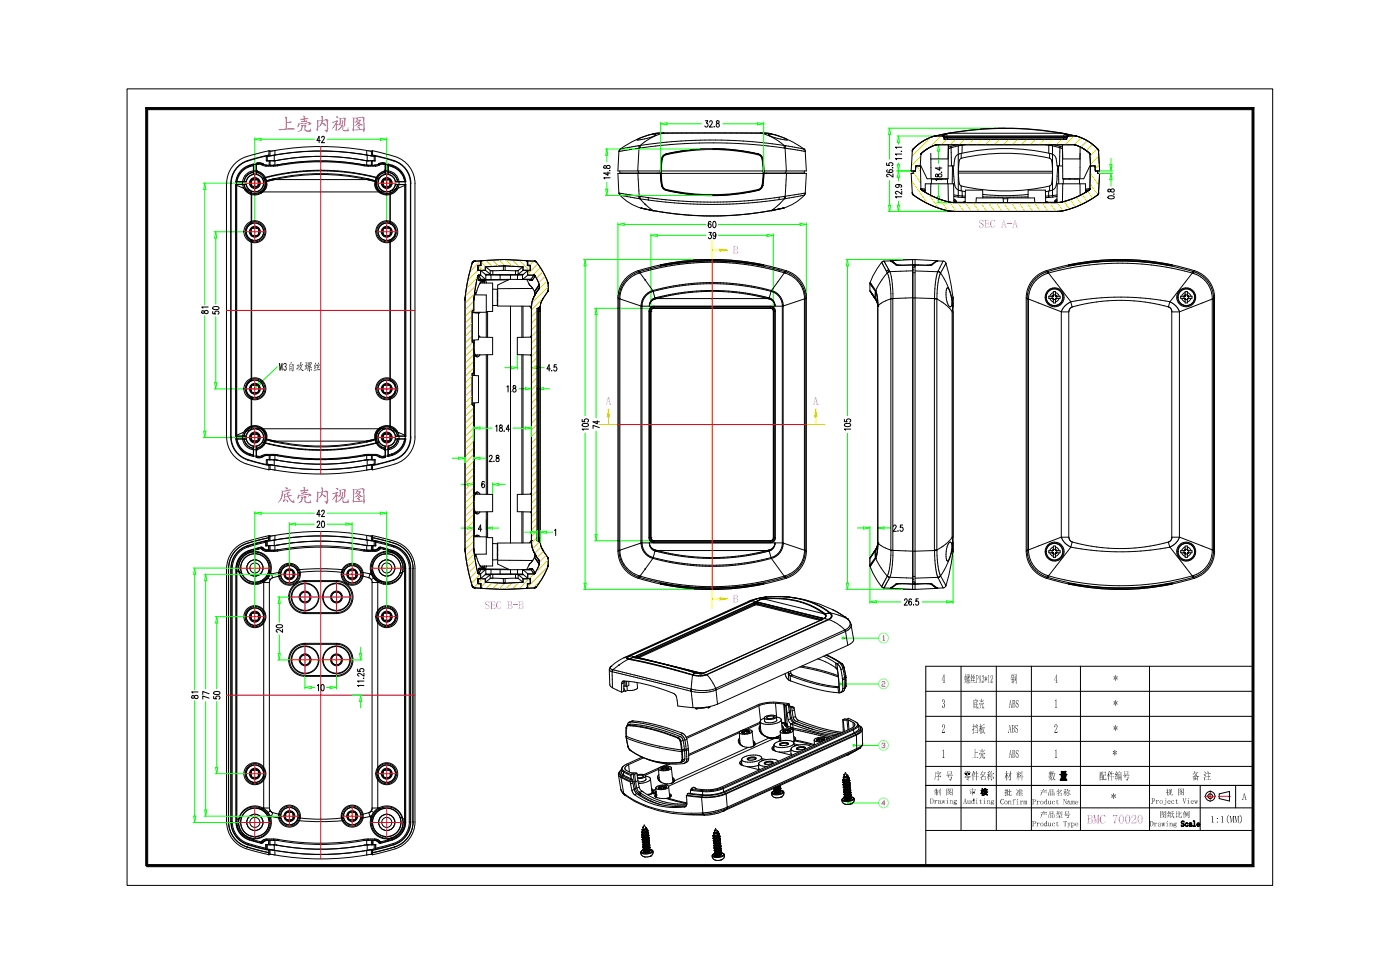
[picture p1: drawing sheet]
<svg xmlns="http://www.w3.org/2000/svg" width="365mm" height="254mm" viewBox="0 0 365 254" stroke-linecap="round" stroke-linejoin="round" font-family="sans-serif">
<path d="M241.2 204.5h85.3" fill="none" stroke="#000" stroke-width=".26"/>
<g fill="#f0f">
<path d="M284.4 214.2l.2 .1z"/>
<path d="M284.4 214.2v.2z"/>
<path d="M284.1 214.4h.3z"/>
<path d="M284.5 213.9h.2z"/>
<path d="M284.7 213.9l-.1 .3z"/>
<path d="M284.7 213.9l-.1 .4z"/>
<path d="M284.7 213.9l-.1 .4-.2-.1z"/>
<path d="M284.5 213.9h.2l-.3 .3z"/>
<path d="M284.4 213.5h.2l-.1 .2z"/>
<path d="M284.6 213.5l-.1 .2z"/>
<path d="M284.5 213.7l.2-.1v.2z"/>
<path d="M284.5 213.7l.2 .2z"/>
<path d="M284.5 213.7l.2 .2h-.2z"/>
<path d="M284.1 213.3h.2z"/>
<path d="M284.2 213.2l.1 .1z"/>
<path d="M284.4 213.3l.2 .2z"/>
<path d="M284.4 213.3v.2z"/>
<path d="M283.8 214.4h.3z"/>
<path d="M283.3 214.4h.8z"/>
<path d="M283.3 214.4h.5z"/>
<path d="M283.3 214.4l.4-.1z"/>
<path d="M283.5 214.2l.2 .1z"/>
<path d="M283.5 214.3h.2z"/>
<path d="M283.4 214.3h.3z"/>
<path d="M283.3 214.4l.1-.1z"/>
<path d="M283.3 214.4h.1z"/>
<path d="M283.5 212.4l.2 .9-.2 .9z"/>
<path d="M283.7 213.3v.9h-.2z"/>
<path d="M283.3 212.2l.1 .1z"/>
<path d="M283.3 212.2h.7z"/>
<path d="M283.4 212.3l.6-.1z"/>
<path d="M283.5 212.3l.5-.1z"/>
<path d="M284.4 212.5l.1-.1-.1 .2z"/>
<path d="M284.5 212.4l-.1 .2z"/>
<path d="M284.6 212.4v.2h-.2z"/>
<path d="M284.4 212.6l.2 .2z"/>
<path d="M283.5 212.4h.2z"/>
<path d="M283.5 212.4l.2-.1z"/>
<path d="M283.5 212.4l.3-.1z"/>
<path d="M283.5 212.4l.5-.2z"/>
<path d="M283.8 212.3l.2-.1z"/>
<path d="M284 212.2l.4 .1z"/>
<path d="M284 212.2l.2 .2z"/>
<path d="M284.2 212.4l.2-.1z"/>
<path d="M284.4 212.3v.2z"/>
<path d="M284.3 212.4l.1-.1z"/>
<path d="M283.7 213.2h.3z"/>
<path d="M283.7 213.2l.3 .1z"/>
<path d="M283.5 212.4l.2 .9z"/>
<path d="M283.5 212.4h.2v.8z"/>
<path d="M284.1 213.2h.1z"/>
<path d="M284.3 213.1l.3-.1z"/>
<path d="M284.3 213.1h.2z"/>
<path d="M284.4 212.8h.2z"/>
<path d="M284.6 212.8v.2z"/>
<path d="M284.6 212.8v.2h-.2z"/>
<path d="M284.4 212.9l.2-.1-.2 .2z"/>
<path d="M284.9 212.2h.3l.4 1.7 .4-1.7h.4l-.1 .2v1.9l.1 .1h-.5l.1-.1v-1.7l-.4 1.8-.5-1.8 .1 1.8h-.3l.1-.1v-1.9z"/>
<path d="M286.9 212.4l1-.2v.6a.51 .51 0 0 0-.5-.5 .51 .51 0 0 0-.5 .5 1 1 0 0 0 .6 1.5l.4-.5a.63 .63 0 0 1-.5 .7 .63 .63 0 0 1-.7-.4l-.1-1z"/>
<path d="M290 212.2h1.2l-.2 .3a1.65 1.65 0 0 0-.4 1.6v.3h-.2v-.8l.6-1.2h-.7l-.4 .4z"/>
<path d="M291.7 212.5h.2z"/>
<path d="M291.8 212.4l.1 .1h-.2z"/>
<path d="M291.8 212.4l.3-.2z"/>
<path d="M291.8 212.4l.3-.1z"/>
<path d="M292.1 212.2l.1 .1z"/>
<path d="M291.5 213.3l.3-.2v.2z"/>
<path d="M291.5 213.1h.3l-.3 .2z"/>
<path d="M291.7 212.5l-.2 .6z"/>
<path d="M291.7 212.5l.1 .2-.3 .4z"/>
<path d="M291.8 212.7v.4h-.3z"/>
<path d="M291.7 212.5l.1 .2z"/>
<path d="M291.8 213.9l-.1 .3z"/>
<path d="M291.5 213.6l.2 .6z"/>
<path d="M291.5 213.6h.3l-.1 .6z"/>
<path d="M291.8 213.6l-.1 .6z"/>
<path d="M291.5 213.3h.3l-.3 .3z"/>
<path d="M291.5 213.6l.3-.3v.3z"/>
<path d="M291.8 214.3l.1-.1 .2 .2z"/>
<path d="M291.9 214.2l.2 .2z"/>
<path d="M291.7 214.2l.2-.1-.1 .2z"/>
<path d="M291.9 214.1l-.1 .2z"/>
<path d="M292.5 214.1l.2 .1h-.3z"/>
<path d="M292.4 214.2h.3l-.1 .1z"/>
<path d="M292.3 214.4l.3-.1z"/>
<path d="M292.3 214.4l.1-.2 .2 .1z"/>
<path d="M292.2 214.4h.1z"/>
<path d="M292.6 213.3h.2l-.2 .3z"/>
<path d="M292.6 213.6l.2-.3v.3z"/>
<path d="M292.8 213.6l-.1 .6z"/>
<path d="M292.8 213.6l-.1 .6-.2-.3z"/>
<path d="M292.6 213.6h.2l-.3 .3z"/>
<path d="M292.5 213.9l.2 .3z"/>
<path d="M292.5 212.6l.2-.1-.2 .2z"/>
<path d="M292.7 212.5l.1 .5z"/>
<path d="M292.7 212.5l.1 .5-.2 .1z"/>
<path d="M292.7 212.5l-.1 .6z"/>
<path d="M292.8 213v.3h-.2z"/>
<path d="M292.6 213.1l.2-.1-.2 .3z"/>
<path d="M292.2 212.2l.1 .1z"/>
<path d="M292.3 212.2l.3 .2-.2 .1z"/>
<path d="M292.3 212.2l.1 .3z"/>
<path d="M292.6 212.4l-.1 .2z"/>
<path d="M292.4 212.5l.2-.1-.1 .2z"/>
<path d="M293.3 212.5h.3z"/>
<path d="M293.5 212.4l.1 .1h-.3z"/>
<path d="M293.5 212.4l.2-.2 .1 .1z"/>
<path d="M293.5 212.4l.3-.1z"/>
<path d="M293.7 212.2l.1 .1z"/>
<path d="M293.4 213.1v.2h-.2z"/>
<path d="M293.2 213.1h.2l-.2 .2z"/>
<path d="M293.3 212.5l-.1 .6z"/>
<path d="M293.3 212.5l.2 .2-.3 .4z"/>
<path d="M293.5 212.7l-.1 .4h-.2z"/>
<path d="M293.3 212.5l.2 .1v.1z"/>
<path d="M293.5 213.9v.2l-.2 .1z"/>
<path d="M293.2 213.6l.1 .6z"/>
<path d="M293.2 213.6h.2l-.1 .6z"/>
<path d="M293.4 213.6l-.1 .6z"/>
<path d="M293.2 213.3h.2l-.2 .3z"/>
<path d="M293.2 213.6l.2-.3v.3z"/>
<path d="M293.6 214.2l.1 .2-.2-.1z"/>
<path d="M293.6 214.2l.1 .2z"/>
<path d="M293.3 214.2l.2-.1v.2z"/>
<path d="M293.5 214.1v.2z"/>
<path d="M294.1 214.1l.2 .1h-.3z"/>
<path d="M294 214.2h.3l-.1 .1z"/>
<path d="M293.9 214.4l.3-.1z"/>
<path d="M294 214.2l.2 .1-.3 .1z"/>
<path d="M293.8 214.4h.2z"/>
<path d="M294.2 213.3h.3l-.3 .3z"/>
<path d="M294.2 213.6l.3-.3v.3z"/>
<path d="M294.5 213.6l-.2 .6z"/>
<path d="M294.5 213.6l-.2 .6-.1-.3z"/>
<path d="M294.2 213.6h.3l-.3 .3z"/>
<path d="M294.2 213.9l.1 .3z"/>
<path d="M294.1 212.6l.2-.1-.1 .2z"/>
<path d="M294.3 212.5l.2 .5z"/>
<path d="M294.3 212.5l.2 .5-.3 .1z"/>
<path d="M294.3 212.5l-.1 .6z"/>
<path d="M294.5 213v.3h-.3z"/>
<path d="M294.2 213.1l.3-.1-.3 .3z"/>
<path d="M293.8 212.2l.1 .1z"/>
<path d="M294 212.2l.1 .3z"/>
<path d="M294.2 212.4l.1 .1-.2 .1z"/>
<path d="M294.2 212.4l-.1 .2z"/>
<path d="M294.9 212.4a.67 .67 0 0 1 1.1 .1 .67 .67 0 0 1-.4 1l-.7 .7h.8l.4-.3-.1 .5h-1.2l.9-1.2a.46 .46 0 0 0 .1-.7 .46 .46 0 0 0-.7 .1v.3l-.1 .1z"/>
<path d="M296.6 212.5h.2z"/>
<path d="M296.7 212.4l.1 .1h-.2z"/>
<path d="M296.7 212.4l.2-.2 .1 .1z"/>
<path d="M296.7 212.4l.3-.1z"/>
<path d="M296.9 212.2l.2 .1z"/>
<path d="M296.7 213.1v.2h-.3z"/>
<path d="M296.4 213.1h.3l-.3 .2z"/>
<path d="M296.6 212.5l-.2 .6z"/>
<path d="M296.6 212.5l.1 .2-.3 .4z"/>
<path d="M296.7 212.7v.4h-.3z"/>
<path d="M296.6 212.5l.2 .1-.1 .1z"/>
<path d="M296.7 213.9l-.1 .3z"/>
<path d="M296.4 213.6l.2 .6z"/>
<path d="M296.4 213.6h.3l-.1 .6z"/>
<path d="M296.7 213.6l-.1 .6z"/>
<path d="M296.4 213.3h.3l-.3 .3z"/>
<path d="M296.4 213.6l.3-.3v.3z"/>
<path d="M296.7 214.3l.1-.1 .1 .2z"/>
<path d="M296.8 214.2l.1 .2z"/>
<path d="M296.6 214.2l.2-.1-.1 .2z"/>
<path d="M296.8 214.1l-.1 .2z"/>
<path d="M297.4 214.1l.2 .1h-.3z"/>
<path d="M297.3 214.2h.3l-.1 .1z"/>
<path d="M297.2 214.4l.3-.1z"/>
<path d="M297.3 214.2l.2 .1-.3 .1z"/>
<path d="M297.1 214.4h.1z"/>
<path d="M297.5 213.3h.2l-.2 .3z"/>
<path d="M297.5 213.6l.2-.3v.3z"/>
<path d="M297.7 213.6l-.1 .6z"/>
<path d="M297.7 213.6l-.1 .6-.2-.3z"/>
<path d="M297.5 213.6h.2l-.3 .3z"/>
<path d="M297.4 213.9l.2 .3z"/>
<path d="M297.4 212.6l.2-.1-.2 .2z"/>
<path d="M297.6 212.5l.1 .5z"/>
<path d="M297.6 212.5l.1 .5-.2 .1z"/>
<path d="M297.6 212.5l-.1 .6z"/>
<path d="M297.7 213v.3h-.2z"/>
<path d="M297.5 213.1l.2-.1-.2 .3z"/>
<path d="M297.1 212.2l.1 .1z"/>
<path d="M297.2 212.2l.3 .2-.2 .1z"/>
<path d="M297.2 212.2l.1 .3z"/>
<path d="M297.5 212.4l-.1 .2z"/>
<path d="M297.3 212.5l.2-.1-.1 .2z"/>
</g>
<g fill="#000">
<path d="M246 175.6l-.6 1.6zM245.9 175.9l-.5 1.3zM245.4 177.1l.5 .1zM245.4 177.2h.5zM245.7 177.8l.4-.1zM245.7 177.8l.1-.1zM245.9 177.6h.1zM245.9 177.2v.4zM246 177.2l-.1 .4zM246 175.6l-.1 .3zM246 175.6v1.5zM246 175.6l-.1 1.5z"/>
<path d="M246 177.1l.3 .1zM245.9 177.7l.1-.1zM245.9 177.7h.1zM245.7 177.8l.3-.1zM245.8 177.7h.2zM245.9 177.2l.1-.1zM245.7 177.8h.5zM246.1 177.7l.1 .1zM251.4 177.7h.1zM251.3 177.7l.1 .2zM251.3 177.7l.1 .1zM251.5 177l-.1 .2z"/>
<path d="M251.5 176.1l-.1 .3zM251.4 176.1v.3zM251.5 176.2v.7zM251.5 176.2l-.1 .4zM251.4 176.6l.1 .3zM251.4 176.8v.3zM251.4 176.8l.1 .2zM251.5 175.9l.1 .3zM251.5 175.5h.2zM251.5 175.5v.4zM251.6 175.6v.5zM251.5 177v.6z"/>
<path d="M251.6 177l-.1 .6zM251.6 176.2l-.1 .7zM251.5 177.6h.2zM251.7 176.2v.7zM251.8 176.6v.4zM251.8 176.1l-.1 .1zM251.8 176.1v.1zM251.7 176.2l.1 .4zM251.7 176.9l.1 .2zM251.6 177.5h.2zM251.8 177.5h.1zM251.9 176.8l.2 .1z"/>
<path d="M251.9 175.7v.2zM252 175.8v.2zM252 176.1l-.1 .3zM252 175.7l.2 .1zM251.9 177.1l.1 .2zM251.9 176.8l.1 .1zM252 176.4l-.1 .2zM252 176l.2 .1zM252 176.3h.2zM252 176.3l.2 .1zM252 175.7h.5zM252.1 177.1l-.1 .2z"/>
<path d="M252.1 177.1l.1 .1zM252.1 176.6h.1zM252.1 177.1l.2 .1zM252.1 177.4v.1l-.3 .5zM252 176.8l.1 .1zM252.1 177.9l.1 .1zM252.2 177.8v.2zM252.2 177.8l.1 .2zM252.1 176.6l.1-.1zM252.1 176.5v.1zM252.2 176.4l.4-.1zM252 175.7l.3 .1z"/>
<path d="M252.2 175.8v.2zM252.3 175.8l-.1 .2zM252.1 176.8h.2zM252.3 176.1l-.1 .2zM252.2 176.1v.2zM252.3 177.2v.6zM252.2 177.2v.5zM252.1 177l.2-.1zM252.4 177.4l.2 .6zM252.4 176.6l.1 .1zM252.3 176.8l.2-.1zM252.3 177.1l.2 .1z"/>
<path d="M252.3 177.1h.2zM252.6 175.6v.1zM252.3 176.7h.2zM252.4 176.6l.1 .1h-.2zM252.3 176l.2 .1zM252.3 175.8l.3-.1zM252.6 175.8l-.1 .2zM252.5 175.8v.2zM252.6 176l-.1 .3zM252.3 176.3h.3zM252.2 176.3h.4zM252.6 177.2v.1z"/>
<path d="M252.8 177.8h1.2v-.2l.2 .2zM253.2 175.5l.1 .2-.3 .9 .2-.1 .2-.4v.2l-.4 .9h.5l-.5 .3-.1-.3 .3-.6-.3 .1zM253.7 175.5l.2 .2-.4 .8h.3l.2-.5v.2l-.4 1h.5l-.5 .3-.1-.3 .3-.6-.3 .1-.1-.2zM254.3 177.7h.2zM254.3 175.8h.3zM254.5 176.9l-.1 .7zM254.4 175.9l.2-.1zM254.4 176l.1 .8zM254.3 177.7l.2-.1zM254.5 176.8l.2 .1zM254.4 176v1.6zM254.4 176l.1 .9z"/>
<path d="M254.3 177.7h.3zM254.5 175.9l.1-.1zM254.6 175.8l.2 .1zM254.6 175.8l.2 .2zM254.7 176.9l.1-.1zM254.9 176.3l-.1 .2zM254.8 176l.1 .2zM254.8 176v.2zM254.9 176.5l-.1 .2zM254.8 176.5v.1zM254.9 176.2l-.1 .1zM255.1 177.4v.2z"/>
<path d="M255.2 177l-.1 .6zM255 177.7h.2zM255.1 177.7h.1zM255.2 177h.3zM255.3 175.8l-.2 1.8zM255.3 175.8l-.1 1.2zM255.3 175.8l.1 .3zM255.4 175.8l.3 1.8zM255.4 175.8l.1 1.2zM255.5 177.7l.2-.1zM255.5 177.6h.2zM255.5 177.7h.2z"/>
<path d="M255.5 177l.2 .6zM255.5 177.5l.2 .1zM255.9 176a.41 .41 0 0 1 .6 .2 .41 .41 0 0 1-.3 .5l.2 .8a.28 .28 0 0 1-.5 .2 .28 .28 0 0 1 0-.5 .23 .23 0 0 0 0 .4 .23 .23 0 0 0 .4-.1 .48 .48 0 0 0-.3-.7l.3-.6-.2-.3-.2 .4zM256.8 176.1l.1 .6 .3-.3-.3 .4 .3 .4-.3-.4v.7v-.7l-.4 .3 .4-.3-.4-.3 .1-.2 .3 .4zM257.4 176l.3-.2v1.8l.2 .1h-.5l.2-.1v-1.5zM258.2 175.9h.4l.1 .6-.6 1.1h.4l.2-.3-.1 .4h-.5v-.1a1.33 1.33 0 0 0 .2-1.7l-.1 .6zM263.7 175.5v.5l.2-.1 .2 .2h-.4l-.2 .2h.4l-.2 .6 .2-.1 .2 .2h-.4v.7l.3-.3-.3 .6v-1l-.3-.1h.3v-.4l-.4 .2zM264.1 175.6l.8 .2-.1 2.2-.3-.2 .3-.1v-1.9h-.6l-.1 2.2zM264.2 176.1l.3 .5 .1-.6 .1 .1-.2 .6 .2 .6-.2-.4-.3 .6a1.07 1.07 0 0 0 0-1.4zM275.3 175.6l-.6 1.6zM275.2 175.9l-.5 1.3zM274.8 177.1l.4 .1z"/>
<path d="M274.7 177.2h.5zM275 177.8l.4-.1zM275.2 177.6h.1zM275.2 177.2v.4zM275.3 177.2l-.1 .4zM275.3 175.6l-.1 .3zM275.3 175.6v1.5zM275.3 175.6l-.1 1.5zM275.3 177.1l.3 .1zM275.2 177.7h.2zM275.2 177.2l.1-.1zM275.1 177.7h.3z"/>
<path d="M275 177.8h.5zM275.4 177.7l.1 .1zM290.2 176.2l.5 .3-.1-.6 .1-.1v.7l.4-.4v.3l-.4 .2 .5 .2v.1l-.5-.3v.7v-.7l-.5 .3v-.1l.4-.2zM245.5 195.4l.4-.3v2l.2 .3h-.6l.2-.1v-1.9zM245.6 188.7a.59 .59 0 0 1 .6 .4 .59 .59 0 0 1-.2 .7l-.5 .9h.5l.2-.4v.6h-.8v-.2a1.81 1.81 0 0 0 .5-1.9h-.3l-.1 .6zM245.5 182.3a.47 .47 0 0 1 .7 .2 .47 .47 0 0 1-.3 .7l.2 .2a.5 .5 0 0 1 .1 .7 .5 .5 0 0 1-.7 .1v-.4l.2 .5a.67 .67 0 0 0 0-1.1l.3-.4a.33 .33 0 0 0 0-.4 .33 .33 0 0 0-.3-.1l-.1 .4zM253.7 182.2l.6 .2-.1-.5 .1 .5 .5-.2 .1 .2h-1.1l-.2 2.2zM253.9 184.2l.3-.1zM253.9 184.2l.3-.1-.2 .2zM253.6 188.5l.2 .1-.1 .6 .2-.2 .1 .3h-.3v.5l.2-.2-.2 .3-.1 1.2-.2-.3 .2 .1v-.9l-.2 .3-.1-.2 .3-.3v-.5l-.3-.1h.3zM254 183.2v.9zM254 183.4v.7z"/>
<path d="M254 182.8v.2zM254 182.9v.3zM254 182.9v.4zM253.9 188.8l.3 .2v.4zM254 195l.2 .1-.1 .9h.4l.1-.2 .2 .3h-.7v1.2h.5l.2-.2 .1 .3-1.6-.1h.7zM253.9 184.2l.1 .2zM254 184.1l.4-.3zM253.9 184.2l.1-.1zM254 183.2v.2zM253.9 182.7l.1 .2zM254.2 184.1l.2 .5zM254.1 182.8l.2 .1z"/>
<path d="M254.1 182.8h.2zM254.4 183.2l-.1 .1zM254 183.3l.3 .1zM254.3 182.8v.2zM254.3 182.8l.1 .2zM254.3 183.4l.1 .2zM254.4 183.4l.1 .2zM254.4 183l-.1 .2zM254.3 183v.2zM254.4 183.6v.3zM254.5 183.6l.1 .3zM254.4 183.3l.4 .1z"/>
<path d="M254.4 183.9l.1 .2zM254.6 183.9l-.1 .2zM254.4 182.7l.2 .1zM254.5 184.1l.1-.1v.2zM254.6 184v.2zM254.6 182.6l.2 .2zM254.8 183.2v.2zM254.7 188.7l.1 .2-.3 .5zM254.5 182.7l.2 .1zM254.7 184.3l.1 .3zM254.8 184.2v.1zM254.8 183.8v.5z"/>
<path d="M254.8 184v.3zM254.6 184.2l.2 .3zM254.6 184.1l.2 .4zM254.3 188.5l.2 .1-.1 1 .4-.2v.2l-.1 1.4v-.2l-.8-.1h.8v-.5l-.7-.1h.7v-.5h-.8h.4zM254.9 184.4l-.1 .2zM254.8 184.3v.3zM255.5 183.4l.5 .1v.8h.3l.1-.5v.6h-.5v-.9h-.3l-.1 .8-.4 .3 .3-.3zM255.6 196.4l.6 .1v.8h.3l.1-.5v.7h-.5l-.1-.9h-.3l-.1 .8-.5 .2 .5-.5zM255.4 188.5l.1 .1-.1 .6 .2-.2 .1 .3h-.3l.3 .6v.2l-.3-.5v1.5v-1.4l-.3 .8 .3-1.2-.3-.1h.3zM255.7 190.6l-.1 .3zM255.8 190.6l-.2 .3zM255.6 190.9l.1-.2z"/>
<path d="M255.5 191.1l.1-.1zM255.6 190.9l-.1 .2zM255.1 182.4h.6v-.5l.2 .2-.1 .3 .4-.2 .1 .2h-.5v.3l.3-.1 .1 .2-.8 .1-.1-.2h.4v-.3zM255.7 190.2v.2zM255.8 190.2v.2zM255.9 190l-.2 .2zM255.8 189.8l-.1 .4zM255.9 189.9l-.2 .3zM255.6 191h.2zM255.6 191l.2-.1zM255.8 190.4v.2zM255.7 190.4v.2z"/>
<path d="M255.8 189.6v.2zM255.9 189.6v.3zM255.8 189.4v.2zM255.9 189.4l-.1 .2zM255.8 189.4h.1zM255.8 189.4h.2zM255.8 189v.4zM255.9 188.9l-.1 .5zM255.2 195.4h.6v-.4l.2 .1-.1 .3 .6-.2 .1 .2h-.7v.4l.4-.1 .1 .2h-1v-.1h.4v-.4zM255.8 188.8v.2zM255.8 188.8l.1 .1zM255.9 189.4v.3z"/>
<path d="M256 189.4v.3zM255.9 188.9h.1zM255.9 188.9l.1-.1zM256.1 190.4l-.1 .2zM255.9 189.7l.2 .5zM256 189.7l.1 .5zM256.1 190.1v.3zM255.2 183h1.1l.1 .2-.2 .3v-.3h-1l-.1 .3zM256.2 190.5l-.4 .5zM256 190.6l.2-.1-.4 .4zM256.2 190.3v.1zM256 188.8h.2z"/>
<path d="M256 188.8l.2-.1zM256.2 190.4v.3zM256.3 189.7l-.1 .4zM256.4 189.8l-.1 .4zM256.2 190.1v.2zM256.3 188.7l.1 .1zM256.4 189.3l.1 .1zM255.8 189.4h.6zM255.9 189.3l.5 .1zM256.4 189.3l.1 .2zM255.3 196h1.2l.1 .2-.2 .3 .1-.3h-1.2l-.2 .3zM256.4 188.5l.1 .3z"/>
<path d="M256.4 188.6l.1 .2zM256.2 190.7l.3 .3zM256.3 190.6l.2 .2v.2zM256.5 190.8l.1 .2h-.1zM256.5 191h.1zM256.5 189.5l-.1 .3zM256.4 189.4l-.1 .3zM256.3 188.6l.2 .2zM256.5 190.8l.2 .2zM262.7 190.7h.2zM262.7 190.7l.1-.1zM262.8 190.4v.2z"/>
<path d="M262.9 190l-.1 .6zM262.8 197.3l.2-.2zM262.8 184.2l.2-.1zM263 184.1l-.2 .1zM263.1 196.5l-.2 .5zM262.9 190h.3zM263.1 188.8l-.3 1.8zM263 183.9l-.1 .2zM263.1 183.5l-.2 .6zM262.9 197.2l.1-.1zM262.9 184.1h.1zM263.1 188.8l-.2 1.2z"/>
<path d="M263.1 188.8v.2zM262.8 197.3h.3zM263.1 196.5h.3zM263.2 195.4l-.3 1.6zM262.8 184.2h.3zM263.1 183.5h.3zM263.2 182.3l-.3 1.8zM263.1 188.8l.3 1.8zM263.1 188.8l.1 1.2zM263.2 195.4l-.1 1.1zM263.2 195.4v.1zM263.2 182.3l-.1 1.2z"/>
<path d="M263.2 182.3v.2zM263.3 195.3l.3 1.7zM263.3 195.3l.1 1.2zM263.3 190.6h.1zM263.3 190.7l.1-.1zM263.3 182.3l.3 1.8zM263.3 182.3l.1 1.2zM263.2 190.7h.3zM263.2 190.7h.2zM263.3 190.7h.1zM263.2 190l.2 .6zM263.3 190.5l.1 .1z"/>
<path d="M263.4 196.5l.2 .5zM263.4 183.5l.2 .6zM263.4 184l.2 .1zM263.4 197.2l.2-.1zM263.4 197.3h.3zM263.6 190.7h.3zM263.6 190.7h.2zM263.6 188.8h.4zM263.4 184.1h.2zM263.4 184.2h.3zM263.4 184.2l.2-.1zM263.6 197.1l.1 .2z"/>
<path d="M263.7 190.6h.1zM263.7 189v1.6zM263.8 189.8l-.1 .8zM263.7 189l.1-.1zM263.7 188.9h.2zM263.7 188.9l.3-.1zM263.7 189h.1zM263.7 189l.1 .7zM263.7 197.3l.3-.1zM263.7 195.4h.5zM263.7 184.2h.3zM263.7 184.2l.3-.1z"/>
<path d="M263.7 182.3h.5zM263.7 190.7l.1-.1zM263.6 190.7l.2-.1zM263.8 189.7l.2 .1zM263.7 189l.1 .8zM263.9 197.1h.1zM263.9 195.5v1.6zM264 196.2l-.1 .9zM263.9 195.5l.1-.1zM263.9 195.4h.1zM263.9 195.4h.3zM263.9 195.5l.1 .7z"/>
<path d="M263.9 190.7h.1zM263.6 190.7h.4zM263.9 182.5v1.6zM264 183.2l-.1 .9zM263.9 182.4h.1zM263.9 182.4l.3-.1zM263.9 182.4l.1 .1zM263.9 182.5l.1 .7zM263.9 197.2l.1-.1zM263.8 197.2l.2-.1zM263.7 197.3l.3-.2zM264 196.2h.2z"/>
<path d="M264 196.2h.1zM263.9 188.9l.1-.1zM264 188.8l.2 .1zM264 188.8l.1 .1zM263.9 184.1h.1zM263.8 184.1h.2zM264 183.2h.2zM264 183.2h.1zM264 197.2l.2 .1zM263.7 197.3h.5zM264 184.2h.2zM263.7 184.2h.5z"/>
<path d="M263.8 195.4h.4zM264 195.4h.2zM264.2 195.4h.2zM264 189.8h.2zM264.2 189.6l.1-.1zM264.2 189.6h.1zM263.8 182.4l.4-.1zM264 182.4l.2-.1zM264.2 182.3l.2 .1zM264.2 182.3v.1zM264.2 189.7l.1 .2zM264.2 189v.2z"/>
<path d="M264.2 188.9v.3zM264.3 189l-.1 .2zM264.2 189.2l.1 .1zM264 190.7h.2zM264.1 190.7h.1zM264.2 190.3l.2-.1zM264.2 189.9v.2zM264.3 189.9l-.1 .2zM264.2 190.1l.2-.1zM264.3 196.1l.2-.1zM264.3 196.1h.1zM264.2 190.5l.1 .1z"/>
<path d="M264.3 183.1l.2-.1zM264.3 197.1h.2zM264.3 196.2l.2 .2zM264.3 189.3v.2zM264.3 189.3l-.1 .2zM264.3 184.1h.2zM264.3 183.2l.2 .1zM264.3 195.5l.1 .2zM264.4 195.4v.3zM264.5 195.5l-.1 .2zM264.4 195.7l.1 .1zM264.4 190.4l-.1 .2z"/>
<path d="M264.2 190.5l.2-.1-.1 .2zM264.2 190.3l.2 .1-.2 .1zM264.2 190.2l.2-.1zM264.2 190.1h.2zM264.3 182.5l.1 .2zM264.4 182.4v.3zM264.5 182.5l-.1 .2zM264.4 182.7h.1zM264.2 197.3l.2-.1zM264.2 197.2h.2zM264.4 196.8h.1zM264.4 196.5v.1z"/>
<path d="M264.5 196.5l-.1 .1zM264.5 196.5v.2zM264.3 195.5l.1-.1zM264.2 184.2h.2zM264.4 183.7l.1 .1zM264.4 183.8h.1zM264.4 183.4v.2zM264.5 183.4l-.1 .2zM264.4 183.6l.1 .1zM264.2 182.4h.2zM264.3 182.5l.1-.1zM264.4 197l.1 .1z"/>
<path d="M264.5 195.8v.2zM264.5 195.8l-.2 .2zM264.5 182.7v.3zM264.5 182.7l-.2 .3zM264.4 182.9l.1-.2-.2 .3zM264.5 196.9v.2zM264.4 197l.1-.1v.2zM264.4 196.8l.1 .1-.1 .1zM264.4 196.8l.1-.1zM264.4 196.6l.1 .1zM264.5 183.8v.3zM264.4 184l.1-.2z"/>
<path d="M264.4 183.8v.2zM264.7 188.9l.5-.1-.1 .5-.1-.3a.36 .36 0 0 0-.5 .3 .36 .36 0 0 0 .4 .4 .53 .53 0 0 1 .4 .6 .53 .53 0 0 1-.7 .4v-.5l.2 .5a.52 .52 0 0 0 .3-.6 .52 .52 0 0 0-.5-.5zM264.8 195.4l.5-.1v.5a.33 .33 0 0 0-.1-.3 .33 .33 0 0 0-.4-.1v.5a.68 .68 0 0 1 .6 .6 .68 .68 0 0 1-.4 .8h-.2l-.1-.6 .3 .5a.59 .59 0 0 0 .3-.6 .59 .59 0 0 0-.5-.5zM264.8 182.4l.5-.1v.5a.32 .32 0 0 0-.4-.4 .32 .32 0 0 0-.1 .6 .62 .62 0 0 1 .6 .6 .62 .62 0 0 1-.5 .6l-.1 .1-.1-.6 .1 .3a.38 .38 0 0 0 .6-.2 .38 .38 0 0 0-.4-.5 .68 .68 0 0 1-.2-.9zM274.9 182.3l.3-.2v2.1l.2 .1h-.5l.2-.1v-1.8zM274.9 195.4l.3-.3v2.1l.2 .2h-.5l.2-.2v-1.7zM274.9 188.7a.59 .59 0 0 1 .6 .4 .59 .59 0 0 1-.2 .7l-.5 .9h.5l.2-.4v.6h-.8v-.2a1.89 1.89 0 0 0 .5-1.9l-.3 .1 .1 .4-.2 .1zM290 195.6l.4 .4v-.7l.1 .7 .5-.4v.2l-.5 .2 .5 .2-.2 .2-.3-.4v.8l-.1-.1v-.7l-.5 .4 .5-.4-.3-.1zM290.2 189.2l.5 .4v-.8v.8l.5-.4v.1l-.5 .3 .5 .4-.5-.4v.7h-.1l.1-.7-.5 .4v-.2l.4-.2zM290.2 182.7l.5 .3v-.7v.7l.4-.3 .1 .1-.5 .3 .5 .2v.2l-.5-.4v.7v-.7l-.5 .4v-.3l.4-.1zM242.3 208h.4zM242.3 208h.1z"/>
<path d="M242.4 208.1l.2-.1zM242.4 208h.3zM242.4 208.1l.3-.1zM242.4 209.2h.2zM242.6 208.1l-.2 1.1zM242.4 208.1v1.1zM242.3 209.3h.4zM242.4 209.2l.3 .1zM242.8 208h.2zM242.7 209.2l.1 .1zM242.7 209.2h.3zM243.1 208.1l.1 .3z"/>
<path d="M243.1 208.1l.1 .5zM243.1 208.1v.3zM243.1 208.6v.2zM243.2 208.6l-.1 .2zM243.1 208.4l.1 .2zM243.2 208.8l-.1 .3zM243.1 208.8h.1l-.2 .3zM243.7 201.1l1.2 .1 .2-.2 .1 .2h-1.4l-.1 1.6-.3 .5zM243.4 208.4h.3v.2l.3-.2 .2 .1-.5 .3v.4l.2 .1h-.5l.2-.1v-.7zM243.6 205.5l.2 .1-.1 .1h.2v-.4l.2 .1v.3l.2-.1 .1 .2h-.3v.2l.5 .1h-.5v.2h.4l-.2 .7-.2-.3 .2 .1v-.5h-.2l-.2 .9v-.9h-.2l-.2 .7v-.8l.4 .1v-.2l-.5-.1h.5v-.2l-.4 .2zM243.9 201.5l1-.1 .2 .2-.5 .2v.3l.5-.1 .1 .2-.3 .3 .1-.3h-.4v.9l-.2 .2-.2-.3h.3v-.8l-.7-.1h.7l-.2-.4 .2 .1 .4-.3zM244.3 200.8l.2 .4z"/>
<path d="M244.4 209.1h.1zM244.5 208.9l-.1 .2zM244.4 209.1l.2-.2zM244.5 208.5l-.1 .1zM244.4 208.6l.2-.1zM244.4 208.6h.2zM244.5 209.1v.1zM244.6 209.2l-.1 .1zM244.5 208.9h.2zM244.5 208.9l.3-.2zM244.5 208.9l.4-.1zM244.4 209.1l.1-.1z"/>
<path d="M244.6 208.5l.1-.1zM244.6 205.6l.2 .1-.2 1zM244.5 208.9h.1zM244.5 209.3h.2zM244.8 208.7l.2 .1zM244.9 208.4h.1zM245 209.2h.1zM245 208.7l.1-.1zM245 205.3l.2 .1-.2 1.8-.3-.2h.3zM245 208.5l.1 .1zM245 208.5v.1zM245 208.6h.1z"/>
<path d="M245.1 208.6l-.1 .6zM245.3 208.4h.3l.1 .7v-.7h.3v.7l.2-.6-.2-.1h.3l-.3 .9-.2-.6-.2 .6zM246.6 206.9v.2zM246.6 207.1l.2-.1zM246.6 205.3l.2 .1zM246.8 205.5l-.2 1.3zM246.6 207.1h.2zM246.6 206.9l.2 .1zM246.8 205.4l1.2 .1zM246.8 206.5v.5zM246.8 206.5l-.2 .4zM246.8 205.4l-.2 .2z"/>
<path d="M246.6 205.4v.2zM246.6 205.6l.2-.1zM246.8 206.4l-.2 .4zM246.5 208.4h.4v.8l.2 .1h-.6l.3-.1v-.7zM246.9 200.9v.3zM246.9 201.4v.3zM246.8 206.4h.1zM246.8 206.1l.2-.1zM247 201.6l-.1 .1zM247 201v.5zM247 201l-.1 .3zM246.9 201.3l.1 .2z"/>
<path d="M247 201.5l-.1 .2zM247 201.5l.8 .1zM247 205.8h.1zM246.9 206l.2-.1zM247 205.8l-.1 .2zM247.1 205.6l.1 .1zM247.2 205.5l-.1 .1zM247.1 205.6h.2zM247.1 206.6l.6 .3zM246.8 205.4l.4 .1zM247.2 205.5l.1 .1zM247.2 206.2l.2-.1z"/>
<path d="M247.2 206.3l.4 .3zM247.2 205.9l.1 .1zM247.2 205.8l.1 .2zM247.4 206.1l.2 .1zM247.4 206.1l.1 .1zM246.9 206.4l.5-.3zM247.4 208.4h.7l.2 .9h-.4l.1-.8-.4 .1 .1 .7h-.3zM247.6 205.8l.1 .1-.3 .1zM247.4 206l.3-.1zM247.4 206.1h.1zM247.2 205.7h.4zM247.6 205.7l.1 .1z"/>
<path d="M247.7 205.6l.1 .1zM247.6 205.7h.2zM247.6 205.8h.1zM247.8 200.8l.1 .1zM247.8 200.9h.1zM247.8 201v.5zM247.9 201.3v.3zM246.9 200.9l.9 .1zM247 200.9l.8 .1zM247.8 200.9l.1 .4zM247.9 206.3h.1zM247.7 206.4h.2z"/>
<path d="M247.5 206.2l.4 .2zM247.6 206.2l.3 .2zM247.9 201.6l-.1 .1zM247.8 201.6h.1zM247.8 201.5l.1 .1zM247.9 206.3v.1zM246.5 201.9l1.6-.2 .2 .3h-1.1l-.1 .3 .8-.1 .1 .2-.2 .7-.3 .2-.2-.3h.4l.1-.6-.8 .1 .1-.5zM248.1 205.3l.1 .1zM248 207l.2-.1zM246.8 207h1.2zM248.2 206.8l-.2 .2zM248 205.4l.2 .1z"/>
<path d="M248 205.4h.2zM248.2 207l-.2 .2zM248 207v.2zM248.2 206.9l-.2 .1zM248.2 205.5l-.2 1.5zM248 205.5v1.5zM248.5 209.4l.1-.1zM248.5 209.4h.1zM248.5 209l.2 .2zM248.5 209l.1 .2zM248.6 208.5l-.1 .2zM248.5 208.7l.2-.1z"/>
<path d="M248.5 209.3l.1-.1zM248.5 208.8l.2 .1zM248.6 208.4h.2zM248.6 208.4l.2 .1zM248.5 209l.2-.1zM248.6 209.1l.1 .1zM248.7 209.1l.1 .1zM248.6 209.6h.2zM248.7 209.5l.1 .1zM248.8 209.1v.1zM248.8 208.4h.2zM248.8 208.4l.2 .1z"/>
<path d="M248.9 209.1l-.1 .1zM248.9 209.1v.1zM249 209.2h.2zM249 209.2l.1 .1zM249 209.1l-.1 .1zM248.9 208.9h.1zM249.1 208.5l-.1 .1zM248.9 209.5l.2 .1zM249.1 209.4l.2-.1zM249.1 208.7v.2zM249.1 208.7l-.1 .2zM249.2 209.2l-.1 .1z"/>
<path d="M249.2 209.2l.1 .1zM249.2 209.2l-.1 .2zM249.2 208.4v.2zM249.1 209.4h.2zM249.3 209.4l-.2 .1zM249.1 209.5l.2-.1zM251 209.3l.2-.1zM251.2 208.8l-.1 .4zM251.4 208l-.3 1.2zM251.4 208.1l-.3 1.1zM251.2 208.8h.4zM251 209.3h.3z"/>
<path d="M251.4 202.5l1-.1 .2 .2-.5 .3 .2 .4-.6-.5 .3 .1 .3-.3zM251.4 201.7l.4 .1zM251.5 201.5h.3zM251.5 207.9l.3 1.3zM251.5 207.9l.1 .9zM251.7 209.2h.1zM251.6 208.8l.2 .4zM251.6 209.3h.3zM251.6 209.3l.2-.1zM251.9 202.1l.2 .4zM251.1 202.4l.9-.7 .4 .5 .5 .1a.51 .51 0 0 1-.8-.3zM252.2 201.7l.4 .1z"/>
<path d="M252.2 201.5h.4zM252 208.4h.3v.8h.3v-.8h.2l.1 .9h-.7zM251.4 200.9l1.2-.1 .1 .2h-.6v.2l.7-.1 .1 .2-.2 .3v-.3h-.6l-.1 .4v-.4h-.6l-.2 .3 .1-.5 .7 .1v-.2zM252.9 206.4l-.1 .3zM252.8 206.1v.1zM252.9 206.1v.2zM252.9 206.7l-.1 .1zM252.9 206.6l.5 .1zM252.9 206l.5 .1zM253.2 208.6l-.1 .3zM253.3 208.6l-.2 .3zM253.1 208.9l.1 .1z"/>
<path d="M253.1 209l.1 .2zM253.1 208.9l.1 .3zM253.2 209v.2zM253.1 208.9l.1-.1zM253.3 205.3l.2 .1-.1 .2zM253.3 208.5l.1-.1zM253.4 205.7l.1 .1zM253.4 205.8h.1zM253.4 206.8v.3zM253.4 206.7v.1zM252.9 206.3l.5 .1zM253.4 206.1v.2z"/>
<path d="M253.4 205.9v.1zM253.4 205.8v.1zM253.4 207v.2zM253.4 206.7h.6zM253.4 206.4v.2zM253.2 209.3h.2zM253.3 209.2l.1 .1zM253.6 200.8l.2 .1-.3 .6-.1 1.8v-1.7l-.3 .6zM253.5 208.4l.1 .1zM253.7 208v.6zM253.7 209.1l.1 .1zM253.7 208l.1 1.2z"/>
<path d="M253.7 209.2v.1zM253.8 207.9v1.3zM253.8 209.2l-.1 .1zM253.7 208.6l.1 .6zM253.7 209l.1 .2zM254 205.9l.1 .1zM253.9 206h.2zM253.4 206.4h.6zM253.4 206l.5 .1zM252.7 205.6l1.6 .1-.3 .2 .1-.2h-1.3l-.2 .2zM254 206.7l-.1 .1zM254 206.4v.3z"/>
<path d="M253.9 206.4v.2zM253.4 206.6l.6 .1zM254 206.1v.3zM253.9 206.1v.2zM253.4 206.3l.6 .1zM254 201l.1 .2-.1 .3h.3v-.7l.2 .1-.1 .6 .4-.1 .1 .1h-.5v.7l.4-.2 .2 .2h-.6l-.1 1.1v-1.1h-.6h.6v-.7h-.3l-.3 .5zM254.2 208.4h.4v.8l.2 .1h-.6l.3-.1v-.6zM255.2 202.7l.1-.1zM255.2 202.7l.2-.1zM255.4 202.6l.3-.2zM255.4 202.6l.2-.1zM255.1 208.4l.3-.3 .1 .3h.3l-.3 .1v.7l.4-.1-.1 .2-.4-.1v-.7z"/>
<path d="M255.3 201.9l.2-.1zM255.7 201.2v.2zM255.7 201.4l.2-.2zM255.7 202.3h.2l-.2 .1zM255.7 202.4l.2-.1zM255.7 201.5l.3 .2-.1 .3zM255.7 201.4l-.1 .2zM255.7 201.5l-.3 .3zM255.6 201.6l.1-.1-.3 .3zM255.7 201.2h.2zM255.9 200.9l-.2 .3zM255.7 201.2l.2-.2z"/>
<path d="M255.7 202.8v.2zM255.7 202.2h.2zM255.9 200.8l.2 .1h-.2zM255.9 200.9h.2zM255.9 200.9l.1 .1zM255.9 203l-.2 .2zM255.7 203v.2zM255.9 202.3v.7zM255.7 202.4l.2-.1-.2 .4zM255.7 202.7l.2 .3zM255.7 203h.2zM255.9 203h.9z"/>
<path d="M255.9 203h.8zM255.9 202.2h.1zM255.7 202.3h.2zM255.9 201.2h.6zM255.9 202.1l.3-.1zM256.1 201.9l-.2 .2zM256.1 201.9h.2zM256.2 201.8l.2-.1zM256.3 201.7l-.1 .1zM256.2 208.4h.4v.9h.2h-.6h.3v-.8zM256.6 201.1l-.1 .1zM256.6 201.1l.1 .2-.2-.1z"/>
<path d="M256.3 201.7l.3-.2zM256.5 201.4l-.2 .3zM256.6 201.1l.2 .1zM256.6 202.3h.2zM256.8 202.8v.2zM256.8 202.8l-.1 .2zM255.9 202.3h.8zM256.5 201.4l.2-.1zM256.5 201.2l.2 .1-.2 .1zM256.8 203l-.1 .2zM256.7 203v.2zM256.8 202.3l-.1 .7z"/>
<path d="M256.7 202.3v.7zM257.1 208.4l.7 .1 .2 .8h-.4v-.8l-.3 .2 .1 .6h-.3zM257.2 201.2l.7-.4 .1 .2-.4 .1v.5l.2-.1 .2 .2h-.4l.3 .6-.3-.4v1.3v-1.2l-.4 .8 .4-1.1-.4-.1h.4v-.5zM258.2 209.3l-.1 .1zM258.1 209.4l.2-.1zM258.1 209.4l.2 .1zM258.1 201.9l.2 .1-.4 .9zM258.2 208.7l.1 .1zM258.2 208.6v.1zM258.3 208.5l-.1 .2zM258.2 208.7l.2-.1zM258.2 209l.2 .2z"/>
<path d="M258.2 209l.1 .2zM258.1 209.4h.2zM258.3 208.5l.2-.1zM258.3 208.5h.2zM258.2 208.7l.1-.1zM258.3 209.1l.1 .1zM258.4 201.5l.2 .1-.2 1.6-.3-.2h.3zM258.4 209.1v.1zM258.3 209.6h.2zM258.4 209.5l.1 .1zM258.4 209.1l.1 .1zM258.5 208.4l.2 .1z"/>
<path d="M258.6 202l.4 .6-.1 .2zM258.7 209.2l.1 .1zM258.7 209.2h.2zM258.7 209.2v.1zM258.2 200.8l.2 .1-.2 .4 .7-.1 .1 .2-.3 .3 .1-.3h-.6l-.3 .5zM258.6 208.9h.1zM258.8 208.6l-.1 .1zM258.8 208.5l-.1 .1zM258.6 209.6h.2zM258.8 208.4l.1 .2zM258.8 209.4h.2zM258.8 208.7v.2z"/>
<path d="M258.8 208.7l-.1 .2zM258.9 209.2l.1 .2zM258.9 209.2l-.1 .2zM258.9 208.4v.2zM259 209.4l-.2 .1zM258.8 209.5l.2-.1zM260.8 208.3l.7-.2v.3l-.3-.3a.68 .68 0 0 0-.4 .7 .68 .68 0 0 0 .4 .6l.3-.3a.42 .42 0 0 1-.3 .4 .42 .42 0 0 1-.5-.3zM262 205.5l.3 .1-.1 .3 .3 .1h-.3v.3l.2-.1-.2 .2v.8l-.2 .1-.2-.2h.2v-.7l-.2 .2-.1-.1 .3-.1v-.4l-.3-.1h.3zM261.7 209l.1 .1zM261.7 208.8v.2zM261.8 208.7l-.1 .3zM261.9 208.7l-.2 .3z"/>
<path d="M261.8 209.1v.2zM261.7 209.1v.1zM261.7 209l.1-.1zM261.9 208.6h.1zM261.9 209.4l.1 .1zM262.2 208.5l.1 .1zM262.3 209.4l.1-.1zM262.2 200.8l.2 .1-.1 .6 .2-.2 .2 .2h-.4l.3 .7-.3-.5-.1 1.6v-1.3l-.5 .8 .5-1.3h-.5h.5zM262.2 209.4h.1zM262.3 208.7l.1 .2zM262.4 208.7v.2zM262.5 208.8l-.1 .1z"/>
<path d="M262.4 208.9l.1 .1zM262.5 205.5l.2 .1-.1 .5 .3 .1h-.3v.8l.4-.2-.4 .4zM262.5 209v.3zM262.5 209l-.1 .3zM262.4 209.1l.1-.1-.2 .2zM262.7 208.6h.7l.2 .9h-.4v-.9l-.3 .2 .1 .7h-.3zM263.2 200.8l.2 .1-.1 .6 .2-.2 .1 .2h-.3v1.6l-.2 .2-.3-.3h.4v-1.2l-.7 1 .6-1.3h-.4h.5zM263 205.5l.2 .1-.1 .7 .3-.4 .2 .2-.5 .3v.6l.3 .1 .1-.4v.5l-.5-.1zM263.4 217.8l.3 .2v3.5l-.3 .1v-1l-.9 .5-.2-.3 1.1-.3v-1.4h-1h1zM264 208.2h.6l-.4-.1-.1 .2v.3h.3h-.3v.8l.2 .1h-.5l.2-.1v-.8h-.3h.3zM265.3 205.7l-.3 1.5-.1-.6-.1-.1h.2zM264.8 205.6l.3 .2-.1 .2z"/>
<path d="M264.9 201.1l.2 .3-.1 .2zM264.8 208.6l.4-.1v.9l.2 .1h-.6l.3-.1v-.8zM265.2 206.4l.1-.1zM265.3 206.3l-.1 .1zM265.2 200.8l.2 .1-.1 .8 .3-.1 .1 .2h-.4l.3 .5v.1l-.3-.4-.1 1.3v-1.2l-.4 .7 .4-1-.4-.1h.4zM265.4 205.9l.1 .2zM265.5 205.8l-.1 .1zM265.6 206.7l-.1 .3zM265.6 206.7v.4zM265.5 207v.2zM265.5 206.1l.1 .6zM265.5 206.1l-.2 .2z"/>
<path d="M265.4 206.1l-.1 .2zM265.4 205.9h.2l-.1 .2zM265.6 205.9l-.1 .2zM265.6 205.9v.3zM265.6 207.1l-.1 .2zM265.5 207.2l.1-.1zM265.6 207.1h.4zM265.5 206.1v.9zM265.6 205.5l.2 .1zM265.6 205.6h.2zM265.6 205.6v.1zM265.5 206.1l.1 .2z"/>
<path d="M265.6 205.9h.7zM265.6 205.9h.4zM265.5 205.8l.1-.1zM265.6 205.6l-.1 .2zM265.5 201.1l.1 .1-.2 .5zM265.8 201.8l.2 .2v.3zM265.8 201.1l.3 .2-.1 .3zM265.9 205.5l.2 .1v.2zM266 206.7v.4zM266.1 206.7l-.1 .4zM265.6 207.1h.5zM266 206.3v.4z"/>
<path d="M266.1 206.3l-.1 .4zM265.6 206.7h.4zM266 205.9v.3zM266.1 205.9l-.1 .3zM265.6 206.2l.4 .1zM266 205.9h.3zM266.1 206.7h.2zM266.1 206.2h.1zM265.7 208.6l.4-.1v.3l.4-.2v.1l-.2-.1-.2 .2v.6l.2 .1h-.6l.2-.1v-.8zM266.1 218.4h2.8l.3-.2 .3 .4h-3.2zM266.2 206.2l.3 .1zM266.2 200.8l.2 .1-.1 1.5 .2-.2 .2 .1-.4 .1-.1 .9v-.8l-.7 .1 .7-.2z"/>
<path d="M266.3 206.7h.2zM266.3 205.9h.3zM266.3 207.1l.1-.1 .2 .1zM266.1 206.3h.4zM266.1 206.7h.4zM266.1 205.9h.5zM266.1 207.1h.5zM265.6 207.1h1zM266.7 208.6l.8-.1 .2 1h-.3v-.9l-.2 .2 .1 .7h-.3l.1-.9-.2 .1 .1 .8h-.3zM266.8 219.1h.2l-.2 .3zM267 219.1v.8l-.2-.3zM267 219.1l-.2 .5z"/>
<path d="M266.8 219.6l.2 .3zM267 219.9l.7 .1zM267 219.9l.9 .1zM267 219.9h1.6zM266.8 218.9l.2 .2zM267.5 217.8l.5 .4-.1 .2zM268.7 218.9l.2 .2h-.3zM267.9 220l.7-.1zM268.6 219.9l.2 .2zM268.6 219.1l.2 .4-.2 .4zM268.8 219.5v.4h-.2zM267 219.1h1.6z"/>
<path d="M268.6 219.1l.2 .4zM268.6 219.1h.3l-.1 .1zM269 215.2l.2-.1zM269 213.8h.5zM269 209.5l.2-.1zM269 208.1h.5zM269.1 213.9h.1zM269.1 213.9h.2zM269.1 213.9l.4-.1zM269.1 208.2h.1zM269.1 208.2l.1-.1zM269.1 208.2l.2-.1z"/>
<path d="M269.1 208.2l.4-.1zM269.1 215l.1 .1zM269.2 214.5l-.1 .5zM269.1 213.9l.1 .6zM269.2 208.8l-.1 .6zM269.1 208.2l.1 .6zM269.1 215.1h.1zM269.2 214.5h.3zM269.1 213.9v1.1zM269.1 209.4h.1zM269.2 208.8h.3zM269.1 208.2v1.2z"/>
<path d="M269 215.2h.4zM269.2 215.1l.2 .1zM269 209.5h.4zM269.2 209.4l.2 .1zM269.3 213.9l.2-.1zM269.5 213.8l.2 .1zM269.5 213.8l.1 .1zM269.1 208.1h.4zM269.3 208.1h.2zM269.5 208.1h.2zM269.5 208.1l.1 .1zM269.6 214.4h.1z"/>
<path d="M269.6 208.7h.1zM269.5 214.5h.2zM269.5 208.8h.2zM269.7 214.2h.2zM269.7 213.9v.2zM269.8 213.9l.1 .2h-.2zM269.7 214.1l.2 .1zM269.7 208.5l.2-.1zM269.7 208.2v.2zM269.8 208.3l.1 .1h-.2zM269.7 208.4h.2zM269.9 214.2l-.1 .2z"/>
<path d="M269.9 214.2l-.2 .2zM269.7 214.2h.2l-.2 .2zM269.9 208.4l-.1 .3zM269.9 208.4l-.2 .3zM269.7 208.6l.2-.2-.2 .3zM270.2 218l.3 .2h-.3zM270.2 218.2l.3 .1zM270.2 218.2l.3 .1-.2 1.4zM270.5 218.3v1.1l-.2 .3zM270 214.3l.3-.1v.3l.3-.2h.2l-.5 .3v.5l.3 .1h-.6l.2-.1v-.8zM270 208.6l.3-.1v.3l.5-.2-.5 .3v.5l.3 .1h-.6l.2-.1v-.8zM270.5 218.2l1.1 .1z"/>
<path d="M270.5 219.4h.9zM270.5 219.4l-.2 .3zM271.1 214.7l.1 .1zM271.1 214.5v.2zM271.1 214.4v.3zM271.2 214.4l-.1 .3zM271.1 205.8h.8l-.1-.4 .2 .4 .6-.2 .2 .2zM271.1 209l.1 .1zM271.1 208.8v.2zM271.1 208.7v.3zM271.2 208.8l-.1 .2zM271.1 211.5h.8l-.1-.3 .3 .2-.1 .1 .7-.1 .1 .2z"/>
<path d="M271.2 214.8l-.1 .2zM271.1 214.8v.2zM271.1 214.7l.1-.1zM271.2 209.1l-.1 .2zM271.1 209.1v.2zM271.2 208.9l-.1 .1zM271.2 214.3h.2zM271.2 208.6h.2zM271.2 215.1l.2 .1zM271.3 215.1h.1zM271.2 209.4l.2 .1zM271.3 209.4h.1z"/>
<path d="M270.5 218.2l.9 .1zM271.4 218.3h.2l-.2 1.1zM271.6 218.3v1.1h-.2zM271.5 205.9l.3 .2-.1 .1zM271.6 211.6l.2 .3-.1 .1zM271.6 214.3h.1zM271.6 208.6h.1zM271.4 219.4l1.1 .1zM271.6 215.1l.1-.1zM271.6 209.4l.1-.1zM271.5 215.1h.2zM271.5 209.4h.2z"/>
<path d="M271.7 214.7h.2zM271.7 214.4v.2zM271.8 214.5l-.1 .1zM271.7 214.6l.2 .1zM271.7 208.7v.2zM271.8 208.8l.1 .1zM271.7 208.9l.2 .1zM271.9 214.7l-.1 .3zM271.9 214.7l-.2 .3zM271.9 209l-.1 .3zM271.9 209l-.2 .3zM271.7 209.1l.2-.1-.2 .3z"/>
<path d="M272.1 214.4v.3zM272.2 214.4l-.1 .3zM272.2 214.5l-.1 .2zM272.1 214.7l.1 .1zM272.1 208.7v.3zM272.2 208.7l-.1 .3zM272.2 208.8l-.1 .2zM272.1 209l.1 .1zM272.1 214.8l.1 .2zM272.1 214.7l.1 .3zM272.2 214.8v.2zM272.1 209.1l.1 .3z"/>
<path d="M272.1 209l.1 .4zM272.2 209.1v.3zM272.1 214.7h.1zM272.1 209l.1-.1zM271.2 211.9l.9 .1 .1-.4 .3 .1-.3 .3 .5-.1 .1 .2h-1.4l-.1 .6-.3 .4 .2-.4zM272.2 214.3h.2zM271.2 206.2l.9 .1 .1-.4h.2l-.3 .4 .6-.2 .1 .2h-1.4l-.1 .7-.3 .3zM272.2 208.6h.2zM272.2 215.1l.2 .1zM272.3 215l.1 .2zM272.2 209.4l.2 .1zM272.3 209.4l.1 .1z"/>
<path d="M272.5 208.6h.1zM272.7 218l-.2 .3zM271.6 218.3l.9-.1zM272.5 218.3l.3 .5-.3 .6zM272.8 218.8v.7l-.3-.1zM272.5 218.3h.3v.5zM272.7 218l.2 .3h-.4zM272.5 218.3h.4zM271.6 219.4l.9 .1zM272.5 219.4l.3 .3zM272.6 214.3l.1 .1zM272.6 208.6l.1 .1z"/>
<path d="M272.7 215h.1zM272.7 213.8v.6zM272.7 213.8l.1 1.2zM272.7 209.2l.1 .1zM272.7 208.1v.6zM272.7 208.1l.1 1.2zM272.7 213.8v.1zM272.7 215v.2zM272.7 208.1v.1zM272.7 208.1v.2zM272.7 209.3v.2zM272.8 213.8v1.2z"/>
<path d="M272.8 208.1v1.2zM272.5 219.5l.3 .2h-.3zM272.8 215l-.1 .2zM272.8 215v.1zM272.7 214.4l.1 .6zM272.7 214.9l.1 .1zM272.8 209.3l-.1 .2zM272.7 208.7l.1 .6zM273.2 206.9v.3zM273.2 207.2l.1-.2zM273.2 206.4h.1zM273.2 201.5h.2z"/>
<path d="M273.2 201.5h.4zM273.2 202.3h.4zM273.2 202.3l.2 .1zM273.2 212.7v.2zM273.3 212.8v.2zM273.3 212.2l-.1 .3zM273.2 212.2v.3zM273.3 212.2v.6zM273.3 212.2l-.1 .4zM273.2 212.6l.1 .2zM273.2 207.2h.1zM273.3 206.4l-.1 .3z"/>
<path d="M273.2 206.4v.3zM273.3 206.5v.5zM273.3 206.5l-.1 .3zM273.2 206.8l.1 .2zM273.1 202.1l.2-.1zM273.2 201.5h.1zM273.2 202.3l.1 .1zM273.3 200.9l.2 .5zM273.1 203.2h.2zM273.1 203.2l.2-.1zM273 214.3l.3-.1v.8l.3 .1v-.8l.2-.1 .1 .9h-.7zM273 208.6l.3-.1v.8l.3 .1v-.8l.2-.1 .1 .9h-.7z"/>
<path d="M273.6 202.4l-.1 .3zM273.5 211.4v.1zM273.5 211.7v.2zM273.5 205.6v.2zM273.5 205.9v.3zM273.6 201.5l-.1 .2zM273.5 201.7l.1-.1v.2zM273.3 202l.3-.2zM273.5 201.7l-.2 .3zM273.4 202.4l.2-.1zM273.5 202.7l.1 .1zM273.6 202.9l.2-.1z"/>
<path d="M273.6 211.9l-.1 .2zM273.6 211.4l-.1 .2zM273.6 211.4v.5zM273.6 211.4l-.1 .3zM273.5 211.9h.1zM273.6 211.9h.7zM273.5 211.3l.1 .1zM273.6 206.1l-.1 .2zM273.5 206.2l.1-.1zM273.6 205.6l-.1 .3zM273.6 205.6v.5zM273.6 206.1h.7z"/>
<path d="M273.5 205.5l.1 .1zM273.4 201.5h.2zM273.6 200.8l.2 .1h-.2zM273.6 200.9h.2zM273.6 202.1l.2 .1zM273.6 201.6v.5zM273.8 201.7l-.2 .4zM273.6 202.1l.2-.1zM273.6 201.6l.2 .1zM273.6 201.6l.2-.1zM273.8 201.5l-.2 .1zM273.5 202.4v.1z"/>
<path d="M273.5 202.5l.1-.1-.2 .2zM273.6 202.3v.1zM273.7 212.2h.2zM273.7 206.4l.2 .1zM273.7 206.5v.5zM273.3 207h.4zM273.3 206.4l.4 .1zM273.7 206.4l.1 .1zM273.6 202.1l.1 .2zM273.6 202.3h.1zM273.7 212.2v.6zM273.3 212.8h.4z"/>
<path d="M273.3 212.2h.4zM273.7 212.2l.1 .1zM273.7 202.7v.1zM273.8 201v.5zM273.6 200.9v.4zM273.6 201.3l.2 .2zM273.6 201.5h.2zM273.8 201.5h.1zM273.8 218.3l.2 .2-.2 .1zM273.8 218.6l.2-.1zM273.8 212.8l-.1 .2zM273.7 212.8v.2z"/>
<path d="M273.8 212.5l-.1 .3zM273.8 212.5v.3zM273.7 212.2l.1 .3zM273.8 207l-.1 .2zM273.7 207v.2zM273.8 206.7l-.1 .3zM273.7 206.5l.1 .2zM273.3 203.2l.5-.4zM273.3 203.1l.5-.3zM273.7 202.8h.2zM273.9 202.5l-.1 .2zM273.8 202.7l.2-.2z"/>
<path d="M273.9 201.7h.1zM273.9 201.7v.1zM273.9 202.3h.2zM273.9 202.3l.1 .1zM273.7 202.3l.2 .1zM274 201.3l.2 .2h-.3zM274 201.7l-.1 .2zM273.9 202.8l.1 .2zM274 202.8v.2zM274.1 202.8l-.1 .2zM274 200.9l.2 .1-.3 .4zM273.8 218.6h.2l-.2 .6z"/>
<path d="M274 218.6v1.6l-.2-.7zM274 218.6l-.2 .9zM273.9 203.3l.1-.1zM273.9 203.3l.1-.2zM273.9 202.5l.1-.1zM273.9 202.4h.1zM274.1 212.7v.2zM274.1 212.9l.1-.1zM274.1 212.1l.1 .1zM274.1 206.9v.2zM274.1 207.1l.1-.1zM274.1 206.4h.1z"/>
<path d="M274.3 201.6l-.2 .3zM274.2 201.7l-.1 .3zM274.1 202l-.1 .1zM274.1 201.9l-.1 .2zM273.8 201.5h.4zM274.1 212.9l.1 .1zM274.2 212.2l-.1 .3zM274.1 212.2h.1l-.1 .3zM274.2 212.2v.6zM274.2 212.2l-.1 .4zM274.1 212.6l.1 .2zM274.1 207.1l.1 .1z"/>
<path d="M274.2 206.4l-.1 .3zM274.1 206.4v.3zM274.2 206.5v.5zM274.2 206.5l-.1 .3zM274.1 206.8l.1 .2zM274.3 211.3l.1 .1zM274.3 211.4h.1zM274.3 211.4v.5zM274.4 211.6v.3zM273.6 211.4h.7zM274.3 211.4l.1 .2zM274.3 205.5l.1 .1z"/>
<path d="M274.3 205.6h.1zM274.3 205.6v.5zM274.4 205.8l-.1 .3zM273.6 205.6h.7zM274.3 205.6l.1 .2zM274.3 201.2l-.2 .7zM274.3 201.2v.4zM274.3 201.5v.4zM274.3 201.2v.3zM274.3 201.2l.1-.1zM274.4 201.1l-.1 .1zM274.3 200.8l.1 .2-.1 .2z"/>
<path d="M274.4 201l-.1 .2zM274.4 202.7l.1 .1h-.2zM274.3 200.8l.1 .2zM274.3 200.8l.2 .1zM274.3 201.9l.1 .5zM274.3 201.8l.1 .6zM274.4 211.9l-.1 .1zM274.3 211.9h.1zM274.4 206.1l-.1 .2zM274.3 206.1h.1zM274.4 202.7l.3 .1zM274.4 202.3v.4z"/>
<path d="M274.5 218.5l.2-.2 .1 .3zM274.5 218.5l.3 .1zM274 203.2l.5-.4zM274 203.1l.5-.3zM274 218.5l.5 .1zM274.5 218.5l.2 .1zM274.5 202.6l-.1 .1zM274.6 212.2h.2zM274.6 206.4l.1 .1zM274.7 206.8l-.1 .2zM274.2 207h.4zM274.2 206.4l.4 .1z"/>
<path d="M274.7 212.6l-.1 .2zM274.2 212.8h.4zM274.2 212.2h.4zM274.6 212.2l.1 .1zM274.5 202.6l.1-.1-.1 .2zM274.5 202.4v.2zM274.2 214.4l.5-.1v.3v-.2a.33 .33 0 0 0-.5 .2 .33 .33 0 0 0 .2 .4 .33 .33 0 0 0 .4-.1l-.1 .2a.44 .44 0 0 1-.5-.1 .44 .44 0 0 1 0-.6zM274.2 208.7l.4-.1 .2 .3-.1-.2a.31 .31 0 0 0-.4 .2 .31 .31 0 0 0 .1 .4 .31 .31 0 0 0 .4-.1l-.1 .2a.44 .44 0 0 1-.6-.1 .44 .44 0 0 1 .1-.6zM274.7 202.8l.2 .3zM274.7 202.8l.1 .4zM274.5 202.9l.2-.1v.3zM274.5 202.8h.2z"/>
<path d="M274.3 201.5h.4zM274.7 218.6l-.2 1.6zM274.5 218.6h.2l-.2 1.6zM274.6 212.8v.2zM274.7 212.6v.3zM274.7 212.3l-.1 .5zM274.6 212.2v.6zM274.6 207.2l.1-.1zM274.7 206.8v.3zM274.6 207v.2zM274.7 206.5l-.1 .5zM274.6 206.5v.5z"/>
<path d="M274.8 201.3l.2 .2h-.3zM274.7 201.5h.3zM274.7 201.5v.4zM274.7 201.5l-.1 .4zM274.7 201.9l-.1 .6zM274.6 201.9h.1l-.2 .5zM274.7 203.1l.1 .1zM274.9 203l.1 .1zM275.1 219.5h1l.2-.2 .2 .3zM275.1 211.7h.4zM275.1 211.7l.2 .1zM275.2 211.4h.3z"/>
<path d="M275.2 211.4h.7zM275.1 206.9l.1-.1zM275.1 206.9l.2-.1zM275.1 212.4l.2-.1zM275.2 211.4h.2zM275.2 206.3l.2-.1zM275.3 211.8l.2-.1zM275.5 211.7l.1 .1zM275.2 211.4h.4zM275.5 211.4v.3zM275.6 211.4l-.1 .3zM275.1 214.3l.3-.3 .1 .3h.3h-.3v.8l.3-.2v.2h-.4l-.1-.8z"/>
<path d="M275.1 208.6l.3-.3 .1 .3h.3h-.3v.8l.3-.2v.2h-.4l-.1-.8zM275.2 206.8l.3-.1zM275.3 206.8l.2-.1zM275.5 212l-.2 .3zM275.6 205.8l-.1 .1zM275.5 205.9l.3-.1zM275.5 206.7l.2-.1zM275.6 211.8l-.1 .2zM275.5 211.8v.2zM275.6 206l.3 .1-.1 .2zM275.5 206h.1zM275.3 206.2l.3-.2z"/>
<path d="M275.5 206h.1l-.3 .2zM275.8 205.6l-.2 .2zM275.6 205.8l.2-.1zM275.7 207l-.1 .1zM275.8 205.4l.2 .2zM275.8 205.6h.2zM275.6 205.8h.2zM275.8 205.6v.1zM275.8 207.1l-.2 .1zM275.8 206.6v.5zM275.7 206.7v.2zM275.7 206.9l.1 .2z"/>
<path d="M275.6 207.1h.2zM275.8 207.1h.8zM275.8 206.5h.1zM275.7 206.5l.1 .1zM275.9 212.1l-.1 .1zM275.9 211.8l-.1 .3zM275.9 211.7l-.1 .4zM275.6 211.4h.3zM275.8 211.4h.1zM275.6 211.7l.2 .1zM275.8 205.8h.6zM275.9 211.4l-.1 .3z"/>
<path d="M275.8 211.4v.3zM275.8 211.8v.2zM275.8 205.6h.1zM276 211.3l.2 .1zM275.9 211.4h.3zM275.3 212.5h.6v-.2l.2 .2 .4-.1 .2 .2h-.6v.3l.6-.1 .2 .2h-1.7l.7-.1v-.3zM276 211.7l.2 .1zM275.7 217.8l.3 .2a1.74 1.74 0 0 0 1.1 1.3l-.3 .3-.6-.7-.4-.7-.5 1-.6 .4 .6-.7zM275.8 206.4h.3zM275.9 211.8h.3zM276 206.3h.2zM276.3 211.4l.2 .1-.2 .6z"/>
<path d="M276.1 206.2h.2zM276.5 205.7l.1 .2-.2-.1zM276.2 206.1l.3-.1zM276.4 205.9l-.2 .2zM276.5 205.7l.1 .2zM276.5 206.6h.2zM276.6 206.9v.2zM275.8 206.6h.8zM276.5 206.6h.1zM276.6 211.2l.2 .1-.2 1.1-.3-.2h.3zM276.4 205.9h.2zM276.4 205.8l.2 .1z"/>
<path d="M276.6 207.1v.1zM276.6 206.6v.5zM277.5 211.4v.1zM277.5 211.7v.2zM277.5 211.3h.1zM277.1 205.7l.6-.2 .2 .1-.4 .1v.4h.4h-.4l.3 .5-.3-.3v1v-.9l-.4 .5 .4-.8h-.4h.4v-.4zM277.6 211.8l-.1 .1zM277.5 211.9l.1-.1zM277.6 211.4v.4zM277.6 211.4l-.1 .2zM277.5 211.6l.1 .2zM277.6 211.8h.8z"/>
<path d="M277.2 213.8h.7l.1 .3-.4-.2 .1 1.3h-.4l.2-1.3-.4 .2zM277 208.1h.3l.5 1.1-.1-1.1h.3l-.1 1.4-.7-1.2 .1 1.2h-.3zM278 206.3l.2 .1-.5 .6zM278.1 209.2h.2zM278.2 209.1l-.1 .1zM278.2 209l-.1 .2zM278.3 209.1l-.2 .1zM278.2 208.8l.1-.1zM278.2 208.6v.2zM278.3 208.6l-.1 .2zM278.2 209h.2zM278.2 209l.4-.1z"/>
<path d="M278.3 208.6h.1zM278.3 208.6h.2zM278.3 209.2l-.1 .2zM278.1 209.3l.2-.1zM278.3 206l.2 .1-.2 1.2-.3-.2h.3zM278.4 219.6l.3 .2-1.2 1.5zM278.4 211.3l.2 .1zM278.5 211.6l-.1 .2zM277.5 211.4h.9zM277.6 211.3l.8 .1zM278.4 211.3l.1 .1zM278.2 209.4l.2 .1z"/>
<path d="M278.3 209.4l.1 .1zM278.5 206.3l.3 .4v.3zM278.5 211.8l-.1 .1zM278.5 211.4l-.1 .4zM278.4 211.4v.4zM277.1 212l1.7-.1 .1 .2h-1.1l-.1 .2 .9 .1-.1 .5-.4 .1-.2-.2 .4 .1 .1-.5-.7 .1-.2-.2 .2-.2zM278.1 214.3h.3l.2 .7v-.7h.4l-.7 1.2-.1-.2h.2l.1-.2zM278.6 208.9h.1zM278.1 205.4l.2 .1-.2 .4h.8l-.3 .2 .1-.2h-.6l-.3 .4zM278.6 208.6h.1zM278.8 208.8l-.1 .1zM278.8 208.6v.1z"/>
<path d="M278.8 208.6v.2zM278.8 208.6l-.1 .1zM278.8 209.3v.2zM278.8 208.8v.5zM278.8 208.8l-.1 .5zM279.1 208.6h.8l.1 .9h-.2v-.9l-.2 .1 .1 .8h-.3v-.9l-.2 .2 .1 .7h-.2zM279.1 215.5l.3-.1zM279.2 214.3v.1zM279.2 214.3l.1 1zM279.2 214.3v1zM279.3 214.3v.7zM279.3 214.3v.2z"/>
<path d="M279.3 214.2v.2zM279.2 215.4l.1-.1zM279.1 215.5l.2-.2zM279.3 215l.1 .1zM279.2 214.3l.1 .7zM279.4 215v.1zM279.1 215.5h.3zM279.4 215.1l.2 .1zM279.6 219.7h.1a1.49 1.49 0 0 1 .8 1.4h-.1zM279.7 214.3l.2 .1zM279.7 215.1l.1-.1zM279.6 215.2l.2-.1z"/>
<path d="M279.6 215.1h.2zM279.9 214.4l.1 .2zM279.9 214.4l.1 .3zM279.9 214.4l-.1 .2zM278.4 217.8l.3 .2-.3 .6h1.8l.2-.2 .3 .3-.7 .6 .2-.6h-1.9l-.6 .8zM280 214.7l-.1 .3zM280 214.7l-.2 .3zM279.8 214.8l.2-.1-.2 .3zM279.8 214.6l.2 .1zM280.2 214.7l.1 .1zM280.2 214.7l.1-.1zM280.2 214.4v.3z"/>
<path d="M280.3 214.4l-.1 .3zM280.2 209l.1 .1zM280.2 209l.1-.1zM280.2 208.7v.3zM280.3 208.7l-.1 .3zM280.3 208.8l-.1 .2zM280.2 214.8l.1 .2zM280.2 214.7l.1 .3zM280.3 214.8v.2zM280.3 214.4h.1zM280.2 214.7h.1zM280.3 214.7h.6z"/>
<path d="M280.2 209.1l.1 .3zM280.2 209l.1 .4zM280.3 209.1v.3zM280.3 208.7l.1-.1zM280.2 209h.1zM280.3 209h.6zM280.3 214.3h.2zM280.3 208.6h.2zM280.3 215.1l.3 .1zM280.4 215.1l.2 .1zM280.3 209.4l.3 .1zM280.4 209.4l.2 .1z"/>
<path d="M280.6 214.3h.2zM280.6 208.6h.2zM280.7 215.2l.1-.1zM280.6 215.2l.2-.1zM280.7 215.1h.1zM280.7 209.5l.1-.1zM280.6 209.5l.2-.1zM280.8 214.4l.1 .2zM280.8 214.4l.1 .3zM280.8 214.4v.2zM280.8 208.6l.1 .3zM280.8 208.6l.1 .4z"/>
<path d="M280.8 208.6v.3zM280.9 214.9l-.1 .2zM280.8 214.6l.1 .1zM280.9 209.2l-.1 .2zM280.8 209.3l.1-.1zM280.8 208.9l.1 .1zM281.3 218.3l1.2-.4 .2 .3-.5 .1v.8l.4-.2 .3 .3h-.7v.4l.5 .5-.2 .1-.3-.5v1.8l-.2 .1v-1.9l-.9 1.1 .9-1.6-.8-.1h.8v-.8zM283 219.4l.4 .3-.1 .3zM283 218.4l.4 .2-.1 .4zM285.6 217.8l.4 .2-.2 .7 .4-.1 .2 .2h-.6v.8l.6-.2-.6 .4v1.6l-.3 .2-.4-.4 .5-.1v-1.2l-.5 .3-.2-.3 .7-.2v-.9l-.5 .1-.2-.2h.7zM286.4 219.5l.4 .1zM286.4 201l.2 .1z"/>
<path d="M286.4 201l.3 .1zM286.4 201l.4 .1zM286.4 201l.5 .1zM286.4 201h.8zM286.6 202.6l.1-.1-.1 .6zM286.7 202.5l-.1 .6zM286.6 202.3v.3zM286.6 202.3l.1 .1zM286.6 201.4v.1zM286.6 201.5h.1zM286.4 219.5l.2 .1zM286.7 203l-.1 .3z"/>
<path d="M286.6 203.1l.1-.1-.1 .3zM286.7 202.4l-.1 .2zM286.7 202.9l-.1 .2zM286.7 202.9l.5 .1zM286.7 201.5v.7zM286.6 201.5h.1l-.1 .5zM286.6 202l.1 .3zM286.4 218.7l.3 .1zM286.6 219.6l.1 .4zM286.8 219.6l-.1 .4zM286.4 219.5h.7zM286.8 201.1v.4z"/>
<path d="M286.9 201.1l-.1 .4zM286.7 201.5h.1zM286.9 201.5v.3zM286.8 201.5v.2zM286.9 201.8l-.1 .4zM286.8 201.7l-.1 .4zM286.9 201.5h.1zM287 201.1v.4zM287.1 201.1l-.1 .4zM287 201.1l.2-.1zM287.1 202v.2zM287.1 201.5l-.1 .5z"/>
<path d="M287 201.5v.5zM287.1 201.5h.1zM287.1 202.1v.1zM287.1 217.8l.4 .2h-.4zM287.1 218h.4l-.1 .1zM286.4 218.7l.7 .1zM287.1 218.8h.3l-.3 .7zM287.4 218.8v.7h-.3zM287.1 218.8l.3-.1zM286.9 201.1l.3-.1zM287.3 200.9l.1 .2-.2-.1zM287.3 201.3l-.1 .2z"/>
<path d="M287.3 201.3v.2zM287.1 202.1l.1 .1zM287.3 202.2l-.1 .3zM286.7 202.4l.5 .1zM287.3 201.5v.7zM287.2 201.5v.6zM287.2 202.2v.2zM287.3 202.2l-.1 .7zM287.3 202.2l-.1 .8zM287.3 202.2l.1 .8zM287.4 218.1v.6l-.3-.3zM287.1 218l.3 .1-.3 .3z"/>
<path d="M287.1 218.4l.3 .3h-.3zM287.1 218.7h.3zM287.4 218.7l.9 .1zM287.4 203l-.2 .2zM287.2 203v.2zM287.1 201.1h.3zM287.7 219.5l.2-.1 .2 .2zM287.7 219.5l.4 .1zM287.4 219.5l.3 .1zM287.7 219.5l.3 .2zM287.1 219.5l.6 .1zM286.8 219.6h.9z"/>
<path d="M287.9 218.7l.2-.1 .2 .2zM287.7 219.9l.3-.2-.2 .4zM287.7 219.6l.3 .1-.3 .2zM287.4 201l.8 .1-.1 .9-.5-.1v1l.5 .1 .1-.5v.6l-.7-.1v-1.3l.5 .1v-.7zM288.7 218.5l.4 .1zM288.7 218.5l.5 .1zM289 200.8l.1 .1-.2 .5-.1 1.9v-1.6l-.3 .5zM288.7 218.5l.2 .1zM289.6 219.4v.1h-.2zM289.4 219.5h.2l-.2 .2zM289.4 219.5v.2h-.1zM288.9 220.1l.5-.4z"/>
<path d="M289.3 219.7h.1l-.5 .4zM289.6 219.4l.3-.2-.3 .3zM289.9 219.2v.6l-.3-.3zM289.3 201l.1 .2-.1 .3h.3v-.7l.2 .1-.1 .6 .4-.1 .1 .2h-.5v.6l.5-.1 .1 .2h-.6l-.1 1v-1l-.6-.1h.6v-.6h-.3l-.2 .5zM289.9 218.8v.4l-.3 .2zM289.9 218.8l.1 .2-.1 .1zM290 218.6l.2 .1-.3 .1zM289.9 218.8l.3-.1-.2 .3zM289.6 219.5l.3 .4zM289.9 218.8v.4zM288.7 218.5l1.3 .1zM290 218.6l.3-.1z"/>
<path d="M290 218.6h.2v.1zM290.2 217.9l.2 .2-.3 .2zM290.1 218.3l.3-.2zM290.2 217.8l.4 .2zM290.2 217.9l.4 .1zM290 218.5h.3zM290.3 218.5l1.8 .1zM290 218.5l.3-.1zM290.1 218.3l.2 .1-.3 .1zM290.1 218.3l.3-.1-.1 .2zM290.5 202.8l.6-.2-.5 .4zM289.6 207l.1-.1 .5 .4v-.7v.7l.5-.3-.5 .3 .5 .2v.2l-.5-.4v.7h-.1l.1-.7-.6 .4v-.2l.5-.2z"/>
<path d="M290.8 200.9l.2 .1-.4 .7h.3l.1-.4 .2 .2-.5 .8h.4l-.5 .2-.1-.2 .4-.6-.3 .2-.1-.2zM290.8 203.3l.2-.2zM291 203.1l-.2 .2zM291.1 202.6v.2zM291.2 202.6l-.1 .2zM291.3 219l-.1 .2zM291.2 202.8l-.2 .3zM291.1 202.8l-.1 .3zM291.2 202l.1-.1-.1 .5zM291.3 201.9l-.1 .5zM289.9 219.1l1.3 .1zM291.4 219.3l-.2 .6z"/>
<path d="M289.9 219.8l1.3 .1zM291.2 201.7h.1l-.1 .3zM291.3 201.7l-.1 .3zM291.2 201.2v.3zM291.3 201.2v.4zM291.2 201.5v.2zM291.3 202.4l-.2 .2zM291.2 202.4l-.1 .2zM291.3 219l.2 .2-.1 .1zM291.4 202.6l-.1 .2zM291.3 202v.7zM291.4 202l-.1 .7z"/>
<path d="M291.3 201.6l-.1 .1zM291.3 201.6h.8zM291.3 201.6l.7 .1zM291.2 201.1l.1 .1zM291.2 219.2l.2 .1-.2 .5zM291.3 219l.1 .3-.2-.1zM291.4 219.3l-.2 1.2zM291.4 219.3v2l-.2-.8zM291.4 202.6v.6zM291.4 202.6l-.1 .5zM291.3 203.1v.2zM291.4 202h.3z"/>
<path d="M291.4 202.5l-.1 .2zM291.8 218.2l.3 .4-.6-.1zM291.5 200.8l.2 .4zM291.4 202h.2zM291.4 202.5l.2 .1zM291.7 202.6l-.1 .5zM291.6 202.6v.5zM291.7 202.5l.1 .1zM291.7 202l-.1 .5zM291.6 202v.5zM291.4 202h.4zM291.4 202h.7z"/>
<path d="M291.8 202v.5zM291.9 202l-.1 .5zM291.8 202h.3zM291.9 202.6l-.1 .4zM291.8 202.6v.4zM292 203.1l.2 .1zM292 203.1l.1 .2zM292 203.1l.1 .1zM292.1 201.1l.1 .1h-.2zM292.1 201.5l-.1 .1zM291.3 201.2h.7zM292 201.2l.1 .1z"/>
<path d="M292 201.2h.2zM292.2 201.9l.1 .1h-.2zM292.1 202h.2zM292.1 203.1l.1-.1zM292.1 203.1h.1zM291.9 202h.2zM292.2 202.1l-.1 .5zM291.9 202.5l.2 .1zM292.1 201.6l-.1 .1zM292 201.7l.1-.1zM292.1 201.3l-.1 .3zM292 201.2v.4z"/>
<path d="M292.1 202v.5zM292.2 202.1l-.1 .9zM292.9 201.4v.3zM292.9 200.9h.1zM292.9 200.9v.3zM293 201.6l-.1 .1zM292.9 201.7l.1-.1zM293 201v.5zM293 201l-.1 .3zM292.9 201.3l.1 .2zM292.9 201.7l.1-.2zM293 201.5l.8 .1z"/>
<path d="M292.7 218h.9l.2 .2-.5 1 .1 .2a.87 .87 0 0 1-.1 1.4l-.3-.4 .5-.1-.3-1.1 .3-1h-.6v3.4h-.2zM293.9 200.8l.1 .1zM293.8 200.9h.2zM293.8 201v.5zM293.9 201.3l.1 .3zM292.9 200.9l.9 .1zM293 200.9l.8 .1zM293.8 200.9l.1 .4zM293.8 201.7l.2-.1zM293.8 201.6h.2zM293.8 201.5l.2 .1zM294.2 218.9v.7l-.2 .1z"/>
<path d="M294 218.1l.2 .1v.6zM292.6 201.9l1.6-.2 .1 .3h-1l-.1 .3 .8-.1-.2 1-.2 .1-.3-.4 .5 .1 .1-.6-.8 .1v-.5zM294.2 219.6l.3 .1zM294 219.7l.2-.1zM294.2 219.6l.4 .1zM294.2 219.6l1 .1zM294 218.1l.2 .8-.2 .8zM294 218.1l.2 .8zM294 218l.2 .2zM294.6 219.7v.3zM294.5 219.7l.1 .3zM295.3 217.9l.3 .3-.4-.1z"/>
<path d="M295.2 218.1l.4 .1zM295.2 219.6l.2-.1v.2zM295.2 219.6l.2 .1zM295.2 218.8h.2zM294.2 218.8l1 .1zM294.2 218.1l1 .1zM295.2 218.1l.2 .2zM295.5 219.8l.2 .3-.3-.2zM295.4 219.9l.3 .2zM295.2 219.7h.2l-.2 .1zM295.4 218.8v.7l-.2 .1zM295.2 218.9l.2-.1-.2 .8z"/>
<path d="M295.4 218.3v.5h-.2zM295.2 218.2l.2 .1-.2 .5zM297.5 218l.3 .2-.1 .1a2 2 0 0 1-1.3 1.6l.7-.8zM298.2 217.8l.3 .2a1.95 1.95 0 0 0 1.1 1.7l-.3 .2-.2-.1-.7-1zM299.6 213.8h.4zM299.7 215.1h.2zM299.8 213.9h.1zM299.7 213.9l.3-.1zM299.8 213.9l.2-.1zM299.9 213.9l-.1 1.2zM299.8 213.9v1.2zM299.6 215.2h.4z"/>
<path d="M299.7 215.1l.3 .1zM300.1 209.3l.3-.1zM300.1 209.3l.1-.1zM300.1 207.9h.5zM300.1 207.9l.1 .1zM300.1 213.8l.2 .1zM300.1 213.8l.1 .1zM300 215.1l.1 .1zM300.1 218.9h1.9l.3-.2 .2 .3-2.2 .1zM300.3 208.6l-.1 .6zM300.2 208h.2zM300.2 208.1l.2-.1z"/>
<path d="M300.2 208l.4-.1zM300.2 208.1l.1 .5zM300.3 213.9v.1zM300.1 215.1h.2zM300.2 209.2h.1zM300.1 209.3l.2-.1zM300.3 208.6h.3zM300.2 208.1v1.1zM300.4 214l.1 .3zM300.4 214l.1 .5zM300.4 214v.3zM300.4 214.5h.1l-.1 .2z"/>
<path d="M300.5 214.5l-.1 .2zM300.4 218.1h2.4l.1-.1 .2 .2-.1 3.1-.1 .3-.7-.3 .6-.2v-2.9zM300.1 209.3h.3zM300.4 214.3l.1 .2zM300.5 214.7l-.1 .3zM300.5 214.7l-.2 .3zM300.4 214.7h.1l-.2 .3zM300.4 208l.2-.1zM300.6 207.9l.2 .1zM300.6 207.9l.1 .1zM300.6 219.5l.2 .1-.1 .3zM300.6 208.6h.2z"/>
<path d="M300.8 219.6v.8l-.1-.2zM300.8 219.6l-.1 .6zM300.6 219.4l.2 .2zM300.8 208.1v.1zM300.9 208.1l-.1 .1zM300.8 208.2l.1 .1zM300.9 208.3v.2zM300.9 208.3v.3zM300.9 208.3l-.1 .2zM300.8 208.4l.1-.1-.1 .2zM300.7 214.3h.3v.2l.5-.2v.2l-.3-.1-.2 .3v.4l.2 .1h-.5l.2-.1v-.7zM301.1 208.4h.4v.2l.5-.2-.5 .4v.4l.2 .1h-.6l.2-.1v-.7z"/>
<path d="M301.7 215h.1zM301.8 214.8l-.1 .2zM301.8 214.7l-.1 .3zM301.7 215l.2-.2zM301.8 214.5l.1-.1zM301.8 214.4v.1zM301.9 219.3l.2 .2h-.3zM301.8 219.5h.3l-.1 .2zM301.8 215v.2zM301.8 214.7h.2zM301.8 214.7l.3-.1zM301.8 214.7h.4z"/>
<path d="M300.8 219.5l1 .1zM301.8 219.5l.2 .2zM301.8 214.4l.2-.1zM301.8 215v.1zM301.7 215.1l.1-.1zM301.7 215l.1-.1zM301.8 215.2h.2zM301.9 215.1l.1 .1zM302 219.7v.6l-.2 .1zM301.8 219.6l.2 .1-.2 .7zM302.1 214.6l.2 .1zM302.1 208.9l.2 .1z"/>
<path d="M302.2 208.6l-.1 .3zM302.3 208.5l-.2 .4zM302.3 208.6l-.2 .3zM302.2 214.3h.1zM302.3 215l.1 .1zM302.3 209v.2zM302.1 208.9l.1 .2zM302.1 208.9l.2-.1zM302.3 212.8v.1zM302.3 212.9l.1-.1zM302.3 211.2l.1 .1zM302.4 211.3l-.1 1.4z"/>
<path d="M302.3 208.5l.2-.1zM302.3 214.3l.1 .1zM302.3 214.3l.1 .2zM302.3 214.3v.2zM302.4 214.5l-.1 .5zM302.3 212.9l.1 .1zM302.3 212.8h.1zM302.4 211.3h1.3zM302.4 212.3v.5zM302.4 212.3l-.1 .5zM302.4 211.3l-.1 .1zM302.3 211.3v.1z"/>
<path d="M302.4 211.3l-.1 .2zM302.4 212.3l-.1 .4zM302.3 209.2l.2 .1zM302.4 209.2l.1 .1zM302.4 212.3h.2zM302.4 212.3l.2-.1zM302.6 208.4l.2 .1zM302.6 208.4l.1 .1zM302.7 211.7l.1-.1zM302.7 211.7l-.1 .2zM302.7 211.7l-.1 .1zM302.7 212.5h.6l.1 .3z"/>
<path d="M302.8 211.4v.1zM302.8 211.5l.1-.1zM302.4 211.3h.4zM302.8 211.4h.1zM302.6 209.3l.2-.1zM302.9 211.3l.1 .1zM302.4 211.3h.5zM302.9 208.5v.3zM302.9 208.6l.1 .2zM302.9 208.8l.1 .1zM302.9 212h.2zM302.9 212.2l.3 .2z"/>
<path d="M302.9 211.7v.2zM303 211.9l.2 .1zM303 211.9l.1 .2zM303 211.8v.1zM303 208.9l-.1 .2zM303 208.9l-.1 .3zM302.9 208.9h.1l-.2 .2zM302.6 212.3l.5-.3zM302.6 212.2l.5-.2zM303.2 211.7l-.1 .1zM303.1 211.8l.2-.1zM303.3 211.4l.1 .2z"/>
<path d="M302.9 211.5l.4 .1zM303.3 211.5l.1 .1zM302.6 214.3h.3v.7l.2-.5-.1-.2h.2l.1 .7 .1-.7h.2l-.3 .9-.2-.6-.2 .6zM303.2 211.7l.2-.1zM303.3 211.6h.1zM303.4 212.2l.1 .1zM303.1 212.1l.4 .1zM303.2 212l.3 .2zM303.7 211.2l.2 .1zM303.7 212.8l.1-.1zM302.4 212.8h1.3zM303.7 211.3l.1 .1z"/>
<path d="M303.7 211.3h.2zM303.8 212.9l-.1 .1zM303.7 212.8v.2zM303.8 211.4l-.1 1.4zM303.7 211.3v1.5zM303.5 208.4h.3v.9l-.1 .2-.4 .1v-.2l.3 .1 .1-.2v-.8zM304 205.3l.2 .3zM303.8 214.3l.4-.1v.9l.2 .1h-.6l.3-.1v-.7zM303.7 205.8h.7l-.2 .4 .3 .3-.3-.3-.1 1v-1l-.4 .4 .5-.8zM304.1 212.7l.7-.1-.6 .3zM304.2 208.9h.1zM304.2 208.9l.1-.2z"/>
<path d="M304.2 208.6v.3zM304.3 208.5l-.1 .4zM304.4 208.6l-.2 .3zM304.2 209l.1 .2zM304.2 208.9l.1 .3zM304.3 208.9v.3zM304.2 208.9l.1-.1zM304.3 208.8l.7 .1zM304.4 208.5l.1-.1zM304.5 211.2l.2 .1-.4 .6h.3l.2-.3 .1 .1-.6 .6h.5l-.5 .2-.1-.2 .4-.4-.4 .1v-.1zM304.4 209.2l.2 .1zM304.5 209.2l.1 .1z"/>
<path d="M304.7 208.4l.1 .1zM304.7 214.3h.2v.1l.5-.1 .2 .9h-.3v-.8l-.4 .1 .1 .7h-.3zM304.8 208.4v.2zM304.7 209.3l.1-.1zM304.6 209.3l.2-.1zM304.7 209.2h.1zM304.8 208.5l.2 .2zM304.8 208.5l.2 .4zM304.8 208.5v.2zM304.9 205.7l.2 .1-.2 .8-.7 .6a1.24 1.24 0 0 0 .7-1.5zM304.9 211.6v1.1zM305 212v.8z"/>
<path d="M304.9 211.6l.1 .3zM304.9 209.1v.1zM304.9 209.1l-.1 .1zM304.8 208.7l.2 .2zM305 212.8l.4-.2zM304.9 212.8l.1 .2zM304.9 212.8l.1 .1zM304.9 212.8h.1zM304.9 211.6l.1 .4zM305 206.4h.2l-.1 .6h.3l.1-.4 .1 .4h-.6zM305 212.8h.3zM305.1 211.4h.2z"/>
<path d="M305.4 211.8v.1zM305 211.9l.4 .1zM305.4 211.6v.2zM305.3 211.4h.1zM304.6 205.4l.8 .1-.1 .9v-.8h-.6l-.1 .8zM305.4 212v.2zM305.5 212l-.1 .2zM305.4 212.6l-.1 .2zM305.4 211.9h.2zM305.4 211.4v.2zM305.4 212.2l.1 .4zM305.5 212.2v.4z"/>
<path d="M305.6 212.5v.2zM305.6 212.4v.3zM305.4 211.4h.2zM305.6 211.9l.3 .1zM305.7 211.3l.1 .1zM305.5 211.3l.3 .1zM305.8 212.7l.1 .3zM305.3 208.5l.4-.1 .2 .3-.1-.1a.34 .34 0 0 0-.4 .2 .34 .34 0 0 0 .2 .4 .34 .34 0 0 0 .4-.2 .44 .44 0 0 1-.7 .2 .44 .44 0 0 1 0-.7zM305.9 212.5l-.1 .3zM305.6 212.7l.2 .2zM305.6 212.6l.2 .3zM305.8 214.9l.1 .1z"/>
<path d="M305.8 214.9l.2 .2zM305.8 214.9l.1 .2zM305.8 215.2l.1-.1zM305.8 214.6h.1zM305.9 214.4l-.1 .2zM305.8 212.8l.1 .2zM305.9 212.8v.2zM305.5 212h.4zM305.8 214.7l.1-.1zM305.9 214.3h.2zM305.8 214.6l.1-.1zM305.9 215l.1 .1z"/>
<path d="M305.9 215.5h.2zM306 215.4l.1 .1zM306.1 214.3h.1zM306.1 214.3l.1 .1zM306 215l.2 .1zM306.2 215v.1zM306.3 215l.1 .1zM306.3 215h.2zM306.3 215l.2 .1zM306.3 215l.1 .2zM306.3 215v.1zM306.3 214.6l.2-.1z"/>
<path d="M306.4 214.4l-.1 .1zM306.4 211.2l.2 .1-.1 .6h.5h-.5v.8l.5-.1-.5 .3zM306.2 215.4l.2 .1zM306.5 214.6l-.1 .1zM306.5 214.6l-.1 .2zM306.3 214.7l.2-.1zM306.5 214.3v.1zM306.5 215.1l-.1 .1zM306.5 215.1v.1zM306.5 215.1v.2zM306.5 215.3v.1zM306.4 215.4l.1-.1z"/>
<path d="M306.5 208.1l.1 .3h.3l-.3 .1v.7l.4-.1-.3 .2-.2-.1v-.7h-.3zM307 206.9v.2zM307 207.1l.1-.1zM307 205.3l.1 .1zM307.1 205.5l-.1 1.3zM307 207.1h.1zM307 206.9l.1 .1zM307.1 205.4l1.3 .1zM307.1 206.5v.5zM307.1 206.5l-.1 .4zM307.1 205.4l-.1 .2zM307 205.4v.2z"/>
<path d="M307.1 205.5l-.1 .1zM307.1 206.4l-.1 .4zM307.1 211.2l.2 .1v.7l.4-.5 .2 .2-.6 .4v.7h.4l.1-.4v.5l-.7-.1zM307.1 206.4h.2zM307.3 205.8h.2zM307.3 206l.1-.1zM307.3 205.8v.2zM307.4 206.6l.6 .3zM307.5 205.5l-.1 .1zM307.4 205.6h.2zM307.1 205.4l.4 .1zM307.5 205.5l.1 .1z"/>
<path d="M307.5 205.5h.1zM307.6 206.1v.1zM307.6 206.3l.3 .3zM307.5 205.9l.1 .1zM307.6 205.8v.2zM307.6 206.1l.3 .1zM307.6 206.1l.2 .1zM307.3 206.4l.4-.3zM307.6 206.1h.2zM307.9 205.8l-.1 .2zM307.8 206l.2-.1zM308 205.6l.1 .1z"/>
<path d="M307.5 205.7h.4zM307.9 205.7l.2 .1zM307.9 205.7h.2zM307.9 205.8h.2zM308.2 206.3h.1zM308.1 206.4h.1zM307.8 206.2l.4 .2zM307.9 206.2l.3 .2zM308.4 205.3l.1 .1zM308.4 207l.1-.1zM307.1 207h1.3zM308.5 206.8l-.1 .2z"/>
<path d="M308.4 205.4l.1 .1zM308.4 205.4h.1zM308.6 211.2l.1 .1-.2 .4-.1 1.3v-1.2l-.3 .4zM308.5 207l-.1 .2zM308.4 207v.2zM308.5 206.9l-.1 .1zM308.5 205.5l-.1 1.5zM308.4 205.5v1.5zM308.1 207.9h.4l.1 1.1 .2-1.1h.3l-.5 1.4zM308.7 211.4l.8 .1h-.5l-.1 .3h.5l-.3 .7-.5 .5 .6-1.1-.4 .1 .2 .4-.2-.3-.2 .2 .3-.8zM309.5 211.5l.1 .1-.1 1zM309.3 208.4h.4v.8l.2 .1h-.6l.3-.1v-.7z"/>
<path d="M309.8 211.2l.1 .1-.1 1.7-.3-.1 .3-.1zM310.3 208.9h.1zM310.3 208.9l.1-.2zM310.3 208.6v.3zM310.4 208.5l-.1 .4zM310.4 208.6l-.1 .3zM310.3 209l.1 .2zM310.3 208.9l.1 .3zM310.4 208.9v.3zM310.3 208.9l.1-.1zM310.4 208.8l.6 .1zM310.4 208.5l.2-.1z"/>
<path d="M310.4 209.2l.3 .1zM310.5 209.2l.2 .1zM310.7 208.4l.1 .1zM310.7 218.2v.2zM310.7 218.7v.2zM310.6 202.4l.2-.1zM310.8 202.3l.3-.2zM310.8 202.3h.2zM310.9 218.8l-.2 .2zM310.7 218.9l.2-.1zM310.9 218.3v.5zM310.9 218.3l-.2 .3z"/>
<path d="M310.7 218.6l.2 .2zM310.9 218.8h.5zM310.7 218.1l.2 .2zM310.8 209.3l.1-.1zM310.7 209.3l.2-.1zM310.7 209.2h.2zM310.9 208.5l.1 .2zM310.9 208.5l.1 .4zM310.9 208.5v.2zM310.8 201.8l.1-.1zM311 209.1l-.1 .1zM310.9 209.2l.1-.1z"/>
<path d="M310.9 208.7l.1 .2zM311 202.8l.1-.1zM311.1 202.7v.4zM311.1 202.1v.2zM311 202.3l.1 .3zM311 202.9v.2zM311.1 202.1h.1zM311.1 201.2v.1zM311.1 201.4l-.2 .3zM311 201.4l-.1 .3zM311.1 201.2h.2zM311.1 202.2l.4 .1z"/>
<path d="M311.2 200.9l.2 .1-.3 .2zM311.1 201.2l.3-.2zM311.1 203.1l-.1 .2zM311 203.1h.1zM311 202.3v.5zM311.1 202.6l.4 .1zM311 202.3l.1 .4zM311.1 203.1h.4zM311.1 202.2h.9zM311 201.4l.2-.2zM311.1 201.3l.1-.1-.2 .2zM311.2 200.8l.2 .1z"/>
<path d="M311.2 200.9h.2zM311.3 201.2v.2zM311.4 217.7l.2 .1zM311.4 217.8h.2zM311.4 219.1v.5zM311.5 219.1l-.1 .5zM311.4 218.8v.3zM311.5 218.8l-.1 .3zM311.4 218.8h.1zM310.9 218.2l.5 .1zM311.4 218.2l.1 .1zM311.3 201.3l.1 .4z"/>
<path d="M311.4 201.6l.1 .2zM311.2 202h.2zM311.2 202l.2-.2zM311.5 201.7v.2zM311.5 202.6l.1 .1zM311.1 202.2l.5 .1zM311.5 202.3v.3zM311.6 202.3l-.1 .3zM311.5 217.9v.3zM311.4 217.8v.2zM311.4 218l.1 .3zM311.5 219.5l-.1 .2z"/>
<path d="M311.4 219.6l.1-.1zM311.5 218.8h.6zM311.5 218.3l-.1 .5zM311.4 218.3v.5zM311.4 201.8v.2zM311.4 201.8l.1 .1zM311.6 201.6l.1 .1h-.2zM311.5 201.7h.2zM311.6 201.8v.2zM311.6 203.1h.4zM311.6 202.7l-.1 .4zM311.5 202.7v.4z"/>
<path d="M311.1 208.4h.3l.1 .7v-.7h.3v.7l.2-.6-.1-.1h.3l-.4 .9-.1-.6-.3 .6zM312 201l-.1 .2zM311.1 201.2h.8zM311.3 201.1l.6 .1zM312 201v.2zM311.6 201.6l.3-.2-.2 .3zM311.8 201.3l-.2 .3zM311.9 202l.1 .2zM311.6 202l.4 .2zM311.7 201.9l.3 .3zM311.6 202.3l.4-.1zM312 202.3h.1z"/>
<path d="M311.5 203.1h.5zM311.1 203.1h.9zM312 203.1l.1-.1v.1zM312 203.1h.1zM311.6 202.6l.4 .1zM312 202.6l.1 .3zM311.8 201.3l.2-.1zM311.9 201.2h.1l-.2 .1zM312 202.1h.1l-.1 .1zM312.1 202.3v.6zM312 202.3v.3zM312 202.3l.1-.2z"/>
<path d="M312.1 203.1l-.1 .2zM312 203.1v.2zM312.1 202.9l-.1 .2zM312 202.7v.4zM312.2 218.1l-.1 .2zM311.5 218.2l.6 .1zM312.1 218.8h.2zM312.2 218.1l-.1 .7zM312.3 218.3l-.2 .5zM312.1 218.8l.2 .1zM312 202.2l.1-.1zM312.1 202.1v.2z"/>
<path d="M312.1 202.1l.2 .1-.1 .1zM312.1 202.1l.1 .2zM312.2 218.1l.1 .1zM312.1 219l.2-.1zM312.3 202.2v.2zM312.3 202.2v.1zM312.8 219.4v.1zM313 219.4l-.2 .1zM312.8 217.7l.2 .1zM312.8 217.8l.2 .1zM312.8 219.5l.2 .1zM312.8 217.8v.2z"/>
<path d="M313 217.9l-.2 .2zM313 217.9v1.5zM313 217.9l-.2 1.4zM312.8 219.3l.2 .1zM313.1 218.1h1.1h-.6v.4l.5 .1h-.5v.5l.4-.1 .2 .1-1.1 .1 .4-.1v-.5l-.4-.1h.4v-.4zM313.6 201.6l.3 .2v.2zM313.7 218.6l.3 .2v.2zM313.9 200.9l.2 .3-.1 .2zM314.3 217.7l.2 .1zM314.2 219.4l.2-.1zM313 219.4h1.2zM314.4 219.2l-.2 .2z"/>
<path d="M313 217.8l1.2 .1zM314.2 217.8l.2 .1zM314.2 217.8h.3zM314.3 201.5h.9l.1-.2 .1 .2h-.6v.7l.4-.2 .1 .3h-.5v.8l.5-.2 .2 .2h-1.4h.6v-.8l-.4-.1h.4v-.7zM314.2 201.3l-.3 1.9-.3-.7 .3-.1zM314.4 219.4l-.2 .2zM314.2 219.4v.2zM314.4 217.9l-.2 1.5zM314.2 217.9v1.5zM314.6 200.9l.3 .2-.1 .3zM315.6 212.6l.4-.1v1.5l.3 .2h-.7l.2-.1v-1.4zM316.8 218.3l.3 .2-.1 .1z"/>
<path d="M317 217.8l.2 .4zM317.4 218.1l-.4 1.5v-.5l-.2-.1h.3zM317.6 217.8l1.1 .2-.3 .2 .1-.2h-.9l-.1 .2zM317.8 218.1l.2 .1-.5 .4zM317.5 218.7h.5v-.4l.2 .1-.1 .3 .5-.1 .1 .2h-.5l.5 .6-.3-.1-.3-.5v.8h-.1v-.8l-.7 .7 .6-.7zM318.2 218.1l.4 .2-.1 .2zM318.1 212.6l.5-.1v1.6l.3 .1h-.8l.3-.1v-1.4zM319.2 217.8l.2 .1v.4h.2l.1 .1h-.3v.7l.3-.1-.7 .4-.1-.2 .4-.1v-.7l-.4-.1h.4zM319.8 217.8l.2 .1-.1 1.2-.6 .5a1.33 1.33 0 0 0 .5-1.6zM320 212.3l.3-.1a1.59 1.59 0 0 0-.1 2.2 1.43 1.43 0 0 1-.2-2.1zM320.2 217.9l.2 .1-.2 1.5zM320.6 217.7l.2 .1-.2 1.8z"/>
<path d="M320.4 212.5h.3l.2 1.3 .4-1.3h.3v1.7h-.4l.1-1.4-.4 1.4-.4-1.4 .2 1.4h-.3zM321.6 212.5h.3l.3 1.3 .3-1.3h.4l-.2 .1v1.5l.2 .1h-.5l.2-.1v-1.3l-.4 1.4-.4-1.4 .1 1.4h-.3zM323 212.2a1.28 1.28 0 0 1 0 2.2 1.48 1.48 0 0 0 0-2.2zM323.6 208.3l.3-.1zM323.6 208.3l.2-.1zM324 207.7l-.2 .4zM324.1 206.6l-.3 1.5zM324.2 206.8l-.4 1.3zM323.8 208.1l-.1 .1zM323.7 208.2h.1zM323.6 208.3h.4zM324 207.6l-.2 .5z"/>
<path d="M324 207.6l.4 .1zM324.1 206.6l.1 .2zM324.1 206.6h.2l-.1 .2zM324.3 206.6l.4 1.5zM324.3 206.6l.1 1zM324.5 208.1l.2 .1zM324.5 208.2h.2zM324.4 207.6l.3 .5zM324.4 207.7l.3 .4zM324.5 208.1h.2zM324.4 208.3h.4zM324.4 208.3l.3-.1z"/>
<path d="M324.7 208.2l.1 .1zM263.4 223.9l.4-.1zM263.4 223.9l.3-.1zM263.4 223.9l.1-.1zM263.4 222.2h.1zM263.4 222.2h.6zM263.5 223.8h.2zM263.5 222.3l.2 .7-.2 .8zM263.7 223v.8h-.2zM263.5 222.2h.2zM263.5 222.3l.2-.1zM263.5 222.2h.3z"/>
<path d="M263.5 222.2h.5zM263.5 222.3h.2zM263.5 222.3h.2v.6zM263.7 222.9h.3zM263.7 222.9l.2 .1zM263.5 222.3l.2 .7zM263.4 223.9h.6zM263.8 223.8l.2 .1zM263.8 222.2h.2zM264 222.2h.3zM264 222.2h.2zM264 222.9h.2z"/>
<path d="M264 222.9l.2 .1zM264 223h.2zM264.2 222.8h.2zM264.2 223.7l.2 .1zM264.2 217.9l.4 .1-.1 .2v1.3l.8-.8 .3 .3-1.1 .6v1.5l.8 .1 .2-.9 .1 .8 .1 .1-.4 .2h-.9l-.1-.1zM264.3 223l-.1 .1zM264.3 223l.2 .1zM264.3 223v.1zM264.3 222.2v.2zM264.4 222.3l.1 .1h-.2zM264.3 222.4l.2 .1zM264.2 222.2h.1z"/>
<path d="M264.3 222.2l-.1 .1zM264.3 222.5h.2zM264.2 223.7l.1 .1zM264 223.9l.3-.1zM264.1 223.8h.2zM264.4 223.4h.1zM264.3 223.1h.2l-.1 .2zM264.5 223.1l-.1 .2zM264.4 223.3l.1-.1v.2zM264.4 223.3l.1 .1zM264.5 222.5v.2zM264.5 222.5l-.1 .3z"/>
<path d="M264.5 222.5l-.3 .3zM264.3 222.6l.2-.1-.3 .3zM264.5 223.4v.3zM264.5 223.4l-.1 .4zM264.3 223.7l.2-.3-.1 .4zM264.4 223.5l.1-.1-.2 .3zM264.7 222.2h1l.2 .3-.4-.3h-.5v.7h.5l.1-.2v.6l-.1-.3h-.5l.1 .8a.51 .51 0 0 0 .7-.3v.4h-1.1l.2-.1v-1.5zM266.2 222.2h.8h-.3v1.6l.3 .1h-.8l.3-.1v-1.6zM266.8 219.7l.2 .2-.2 .2zM267 220l-.2 .3zM266.8 220.1l.2-.1-.2 .3zM266.8 220.1l.2-.2z"/>
<path d="M267.1 221.2l.2 .2zM267.3 221.4l.2-.1zM267.3 221.3h.2zM267.1 220.3l.3 .3-1.2 .9zM267.3 221.4l.2-.1 .1 .3zM267.5 221.3l.1 .3zM267.7 221.2l.2 .1zM267.6 221.3l.3 .1zM267.6 221.3l.3 .1-.1 .2zM267.6 221.3l.2 .3h-.2zM267.6 221.6h.2zM267.9 220v1.3l-.2-.2z"/>
<path d="M267.7 220h.2l-.2 1.1zM267.7 221.1l.2 .2zM267.7 222.2h.8h-.3v1.5a.45 .45 0 0 1-.3 .5 .45 .45 0 0 1-.6-.2l.2-.1v.2h.3l.2-.3v-1.6zM268.3 220.4l.9 .7-.1 .4zM268.6 220l.2 .1-.2 .1zM268.8 222.2h.8h-.3v1.6l.3 .1h-.8l.4-.1v-1.6zM270.3 220.9h.2l-.2 .2zM270.5 220.9l-.2 .2zM270.3 219.7l.2-.2-.2 1.4zM270.5 219.5v1.4h-.2zM270.6 221.2v.1zM270.3 221.1l.3 .2z"/>
<path d="M270.3 221.1l.2-.1 .1 .3zM270.5 221l.1 .3zM269.9 222.2h.3l.7 1.3v-1.3h-.1h.4h-.2v1.7l-.8-1.5-.1 1.4 .2 .1h-.4l.2-.1v-1.5zM271.5 222.2l.7-.1v.5a.37 .37 0 0 0-.3-.4 .37 .37 0 0 0-.4 .3 .91 .91 0 0 0 .4 1.3l.2-.1v-.5l-.2-.1h.6l-.2 .1v.6h-.2a.6 .6 0 0 1-.7 0 .6 .6 0 0 1-.1-.8zM272.7 221.2l.2 .1zM272.9 220.4v.2zM273 220.4v.3zM273 220.7l.1 .4-.2-.1zM272.9 220.6v.4zM272.9 221l.2 .1zM273.1 221.1l.1 .1zM272.9 221.1h.2l.1 .1z"/>
<path d="M272.9 221.3l.3-.1zM272.8 221.2h.4l-.3 .1zM272.8 221.2h.4zM273.8 219.9l.2 .3-.2 .4zM273.9 223.9l.4-.1zM273.9 223.9l.3-.1zM273.9 223.9l.1-.1zM273.9 222.2h.5zM273.9 222.2h.1zM274 220.2v.6l-.2 .1zM274 220.2l-.2 .7zM273.8 219.5l.2 .7z"/>
<path d="M274 220.2l-.2 .4zM274 220.2h.5zM274 223.8h.2zM274 222.3l.2 .7-.2 .8zM274.2 223v.8h-.2zM274 222.2h.2zM274 222.3l.2-.1zM274 222.2h.3zM274 222.2h.4zM274 222.3h.2zM274 222.3h.2v.6zM274.2 222.9l.2 .1z"/>
<path d="M274 222.3l.2 .7zM274.3 223.8l.2 .1zM273.9 223.9h.6zM274.3 222.2h.1zM274.4 222.2h.4zM274.4 222.2h.2zM274.7 219.9v.4l-.2-.1zM274.5 220.2l.2 .1zM274.7 219.7l-.2 .5zM274.7 222.8h.2zM274.5 223h.2zM274.7 220.3l-.2 .3z"/>
<path d="M274.5 220.2l.2 .1-.2 .3zM274.7 223.7l.2 .1zM274.7 223.7l.1 .1zM274.7 223l.3 .1zM274.7 223l.1 .1zM274.6 222.9h.1zM274.7 222.3l.1 .1zM274.8 222.2v.2zM274.9 222.3l.1 .1h-.2zM274.8 222.4l.2 .1zM274.6 222.2h.2zM274.8 222.2l-.1 .1z"/>
<path d="M274.7 222.3l.1-.1zM274.8 222.5h.2zM274.7 223.8h.1zM274.5 223.9l.3-.1zM274.6 223.8h.2zM274.8 223.4h.2zM274.8 223.1h.2l-.2 .2zM275 223.1l-.2 .2zM274.8 223.3l.2-.1v.2zM274.8 223.3l.2 .1zM275 222.5l-.1 .2zM275 222.5l-.1 .3z"/>
<path d="M275 222.5l-.3 .3zM274.8 222.6l.2-.1-.3 .3zM275 223.4v.3zM275 223.4l-.1 .4zM274.8 223.5l.2-.1-.2 .3zM275.1 220.2h.2l-.2 .4zM275.1 221l.2 .1-.2 .3zM275.1 220l.2 .1-.2 .1zM275.1 223.9l.3-.1zM275.5 223.3l-.2 .4zM275.7 222.2l-.4 1.5zM275.7 222.3l-.4 1.4z"/>
<path d="M275.3 221.3v.2l-.2 .1zM275.1 221.4l.2-.1-.2 .3zM275.3 220.2v.9l-.2-.3zM275.3 220.2l-.2 .6zM275.1 220.8l.2 .3zM275.3 221.1l-.2 .3zM275.3 221.1l1 .2zM275.4 223.7l-.1 .1zM275.3 223.8h.1zM275.2 223.8h.2zM275.1 223.9h.4zM275.5 223.2l-.2 .5z"/>
<path d="M275.5 223.2l.4 .1zM275.7 222.2v.1zM275.7 222.2l.1-.1-.1 .2zM275.8 222.1l.4 1.6-.3-.5zM275.8 222.1l.1 1.1-.2-.9zM276.1 223.7l.1 .1zM276.1 223.8h.2zM275.9 223.2l.3 .5zM275.9 223.3l.3 .4zM276.1 223.7h.1zM276.3 220.1l.1-.1 .2 .2zM276.3 220.1l.3 .1z"/>
<path d="M275.9 223.9h.5zM275.9 223.9l.4-.1zM276 223.8h.3zM276.3 221.1h.2zM276.3 221.1l.2-.2zM275.1 220.2h1.2zM275.3 220.1l1 .1zM276.3 220.1l.2 .2zM276.3 223.8l.1 .1zM276.3 221.6l.2-.2zM276.3 221.3l.2 .1-.2 .2zM276.3 221.3l.2-.2v.3z"/>
<path d="M276.5 220.3v.6l-.2 .2zM276.3 220.2l.2 .1-.2 .8zM279.1 219l.3 .2-.1 2.1-.4 .3-.4-.4h.5l.1-.2zM283.8 217.8l.4 .2-.2 .1v2l.4-.2 .2 .2-.6 .1v1.4l-.2 .1v-1.4l-1.1 .3-.2-.1 1.3-.3zM285.9 221.6l.4-.1zM286.9 221.1l.2-.3 .1 .2zM287.1 220.8h.3l-.2 .2zM287.1 220.5v.3zM286.7 220l.4 .8zM286.7 220l.2-.1 .2 .9zM286.9 219.9l.2 .9zM286.3 221.5l.9-.5z"/>
<path d="M286.3 221.4l.9-.4zM287.2 221l.3-.1zM287.4 220.5v.3l-.2-.1zM287.1 220.8l.1-.1 .2 .1zM287.2 221l.3-.1-.1 .3zM287.5 220.9l.2 .2-.3 .1zM287.8 220.1l-.4 .7zM287.4 220.5l.4-.4-.4 .7zM287.7 219.9l.1 .2-.4 .4zM288 221.2l.2 .1-.3 .2zM287.9 221.5l.3-.2zM287.9 221.5l.3-.1z"/>
<path d="M287.9 221.2v.3zM287.4 221.2l.3-.1 .2 .4zM287.7 221.1l.2 .4zM287.9 221.5l.2 .1zM288.2 221.3l.2 .1zM288.7 220.3l.3-.1zM289.6 220.4l.3 .1-.3 1zM289.9 220.5v1h-.3zM289.6 219.5l.3 .4-.3 .5zM289.9 219.9v.6l-.3-.1zM289.6 221.5h.3zM289.6 220.4l.3 .1z"/>
<path d="M290.7 221.2l.2 .2zM291 221.3l-.1 .1zM290.8 221.3h.2zM290.9 221.4l.2-.1v.3zM291.1 221.3v.3zM291.2 221.3h.2zM291.2 221.3l.2 .1zM291.2 221.3l.2 .1-.1 .2zM291.2 221.3l.1 .3h-.2zM289.9 220.5h1.3zM291.1 221.6h.2zM291.2 220.5l.2 .8-.2-.2z"/>
<path d="M291.2 221.1l.2 .2zM294 219.7h.2l-.2 1.4zM294.2 219.7v1.4h-.2zM294.2 221.1l.6-.3zM294 221.1h.2zM294 221.1h.2l-.2 .2zM293.9 221.3l.3-.2zM293.9 221.3l.3 .1-.1 .2zM293.9 221.3l.3-.2v.3zM294.6 219.9l.2 .3zM294.2 221.1h.4l-.4 .3zM294.8 220.6l.2 .1z"/>
<path d="M294.9 220.5l-.1 .1zM294.6 220l.2 .6zM294.8 220.2v.4zM294.8 220.8l-.2 .3zM294.9 220.5l.3-.2zM294.8 220.6l.2 .1-.1 .1zM295 220.7l.6 .7zM295 220.7l.6 .8zM295 220.7l.4 .7-.3-.3zM295 220.7l.1 .4-.2-.3zM295.1 220.3l.5-.2zM295.4 219.9l.2 .2-.5 .2z"/>
<path d="M295.4 221.1h.2v.3zM295.3 221l.3 .4zM295.6 221.1l.2 .2-.2 .1zM295.6 221.1l.2 .2zM297.9 219.3l.3 .3-1.2 1.5h1.7l-.4-.8 .8 .9-.1 .4-.2-.4-1.9 .3-.2-.4 .8-.9zM300.7 220.4l.1 .1-.2 .3zM300.8 220.5v.3h-.2zM300.7 220.4h1.3zM300.7 220.4l1.1 .1zM300.7 220.2l.1 .2h-.1zM300.6 220.8h.2zM301.8 220.4l.2-.1z"/>
<path d="M301.8 220.8l.2-.2zM301.8 220.5l.2 .1-.2 .2zM301.8 220.5l.2-.1v.2zM300.8 220.4h1.2zM308 222.7h.6l.1 .2-.6-.2v.4l.4-.1v.3l-.4-.1 .2 .5h-.3zM308 220.8h.6l.1 .3-.3-.2 .1 1h-.4l.2-1-.3 .2zM308.7 220.8h.7v.3l-.5-.2v.4l.4-.2v.4l-.4-.2v.5l.3 .1 .2-.3v.3h-.7zM308.7 223.7l.2-.1zM308.9 223.3l-.1 .3zM309 222.7l-.2 .9zM309.1 222.8l-.3 .8zM308.7 223.7h.2z"/>
<path d="M308.9 223.3h.3zM309 222.7l.1 .1zM309.1 222.6l.3 1zM309.1 222.6l.1 .7zM309.2 223.7l.2-.1zM309.2 223.7h.3zM309.2 223.3l.2 .3zM309.5 220.8h.3v1l.2 .1 .2-.3v.3h-.7zM309.5 222.7h.3l.1 .4 .1-.4h.2l-.3 .4 .4 .6h-.3l-.1-.4-.1 .4h-.3l.3-.5zM311.4 221l.1 .3h.3h-.3v.4l-.1-.4h-.3h.3zM311.4 222.8l.1 .3h.3l-.3 .1v.3l-.1-.3h-.3l.3-.1zM312 221.5l-.1 .1z"/>
<path d="M311.9 221.6l.1-.1zM312 223.3l-.1 .2zM311.9 223.5l.1-.2zM312 221.5l.1-.1zM312 221.4l.1-.1zM312 220.9v.2zM312 223.3h.1zM312 223.3l.1-.1zM312 222.7v.2zM312 222.8v.1zM312 223.1l.1-.1zM312 220.8h.2z"/>
<path d="M312 220.9l.2-.1zM312 221.1v.1zM312 222.7h.2zM312 222.9v.1zM312.1 221.3h.2zM312 221.2l.1 .1zM312.1 221.2l.2 .1zM312.1 223.2h.2zM312 223.1l.1 .1zM312.1 223l.2 .1zM312 221.9h.2zM312 223.7h.2z"/>
<path d="M312.3 220.8l.2 .1zM312.3 222.7h.2zM312.3 221.3l.2 .1zM312.2 221.4l.1-.1zM312.3 223.2l.2 .1zM312.5 221.4v.2zM312.5 221.5v.1zM312.5 220.9v.1zM312.5 220.9v.2zM312.3 221.3l.2-.1zM312.5 223.3v.1zM312.5 222.7v.1z"/>
<path d="M312.5 222.7v.2zM312.4 223.1l.1-.1zM312.3 223.2l.2-.2zM312.3 223.1l.2-.1zM312.5 221.6v.2zM312.5 221.6l-.1 .2zM312.5 221.1v.1zM312.5 223.4v.2zM312.5 223.4l-.1 .2zM312.5 222.9v.1zM312.4 223l.1-.1zM312.7 221.4l.1 .2z"/>
<path d="M312.7 221.3l.1-.1zM312.8 221.2l-.1 .2zM312.8 221l-.1 .3zM312.7 223.2l.1 .2zM312.7 223.1l.1-.1zM312.8 223l-.1 .2zM312.8 222.8l-.1 .3zM312.9 222.8l-.2 .3zM312.8 220.9l.2-.1zM312.8 221.6v.2zM312.7 221.5l.1 .2zM312.7 221.4l.1 .1z"/>
<path d="M312.8 223.4v.2zM312.7 223.3l.1 .2zM312.8 223.5v.2zM312.9 223.1l-.1 .1zM312.7 223.2l.1 .1zM312.9 222.7h.1zM312.8 221.8l.2 .1zM312.9 221.8l.1 .1zM312.8 223.7h.2zM313.1 221.2l.1 .1zM313.1 223l.2 .1zM313.1 223l.1 .1z"/>
<path d="M313.1 220.9l.2 .1zM313.1 220.9h.2zM313.2 222.8l.1-.1zM313.2 221.6l.2-.1zM313.3 221.3l-.1 .2zM313.2 221.5h.2zM313.2 223.5l.2-.2zM313.3 223.1l-.1 .2zM313.3 223.2l-.1 .1zM313.2 223.3h.2zM313.4 221.6l-.1 .2zM313.2 221.7l.2-.1z"/>
<path d="M313.4 223.5l-.1 .1zM313.5 221.3h.7zM313.5 223.1l.7 .1zM314.4 220.8h.5l-.3 1.1-.1-.3 .3-.7h-.4l-.1 .2zM314.4 222.7h.5l-.3 1-.1-.3 .3-.7-.5 .2zM315.2 220.8h.5l-.5 .1v.4a.3 .3 0 0 1 .4 .1 .3 .3 0 0 1-.1 .4 .3 .3 0 0 1-.4-.2l.1 .1a.26 .26 0 0 0 .3 0 .26 .26 0 0 0 0-.4 .26 .26 0 0 0-.4 .1zM315.2 222.7h.5h-.5v.5l.1-.2a.32 .32 0 0 1 .4 .2 .32 .32 0 0 1-.2 .4 .32 .32 0 0 1-.4-.1h.1a.26 .26 0 0 0 .3 0 .26 .26 0 0 0 0-.3 .26 .26 0 0 0-.4 0zM315.9 220.8h.5l-.4 .1v.4a.31 .31 0 0 1 .4 .1 .31 .31 0 0 1-.1 .4 .31 .31 0 0 1-.4-.2l.1 .1a.24 .24 0 0 0 .3 0 .24 .24 0 0 0 0-.3 .24 .24 0 0 0-.3-.1zM315.9 222.7h.5h-.4v.4a.33 .33 0 0 1 .5 .1 .33 .33 0 0 1-.2 .5 .33 .33 0 0 1-.4-.3l.1 .1a.24 .24 0 0 0 .3 0 .24 .24 0 0 0 0-.3 .24 .24 0 0 0-.4 0zM316.6 221.3h.7zM316.6 223.1l.7 .1zM317.5 220.9a.27 .27 0 0 1 .4 0 .27 .27 0 0 1-.1 .4 .3 .3 0 0 1 .3 .3 .3 .3 0 0 1-.4 .3 .3 .3 0 0 1-.2-.3v.1a.25 .25 0 0 0 .5 0 .25 .25 0 0 0-.3-.4 .24 .24 0 0 0 .2-.2 .24 .24 0 0 0-.3-.2l-.1 .2z"/>
<path d="M317.5 222.8a.27 .27 0 0 1 .4-.1 .27 .27 0 0 1-.1 .4 .29 .29 0 0 1 .3 .3 .29 .29 0 0 1-.3 .3 .29 .29 0 0 1-.3-.3l.1 .1a.25 .25 0 0 0 .3 .1 .25 .25 0 0 0 .1-.3 .25 .25 0 0 0-.3-.1 .23 .23 0 0 0 .2-.3 .23 .23 0 0 0-.4-.2v.3zM318.3 220.9h.4l-.1 .4a.29 .29 0 0 1 .2 .3 .29 .29 0 0 1-.3 .3 .29 .29 0 0 1-.2-.3v.1a.24 .24 0 0 0 .4 .1 .24 .24 0 0 0 0-.4 .24 .24 0 0 0-.3-.1 .2 .2 0 0 0 .3-.1 .2 .2 0 0 0-.1-.3 .2 .2 0 0 0-.3 .1zM318.3 222.8a.27 .27 0 0 1 .4-.1 .27 .27 0 0 1-.1 .4 .29 .29 0 0 1 .2 .3 .29 .29 0 0 1-.3 .3 .29 .29 0 0 1-.2-.3v.1a.23 .23 0 0 0 .4 0 .23 .23 0 0 0-.2-.3l-.1-.1a.2 .2 0 0 0 .3-.1 .2 .2 0 0 0-.1-.2 .2 .2 0 0 0-.3 0v.2zM319.1 220.9a.32 .32 0 0 1 .5 .1 .32 .32 0 0 1-.2 .4l-.3 .4 .5-.2v.3l-.6-.1a.55 .55 0 0 0 .3-1l-.1 .4zM319.1 222.7a.33 .33 0 0 1 .5 .1 .33 .33 0 0 1-.2 .5l-.3 .3h.3l.2-.2v.3l-.6-.1a.6 .6 0 0 0 .4-.9l-.3 .1 .1 .2zM319.8 221.4l.1 .2zM319.8 221.3l.1-.1zM319.9 221.2l-.1 .2zM319.9 221l-.1 .3zM320 221l-.2 .3zM319.8 223.2l.1 .2zM319.8 223.1l.1-.1z"/>
<path d="M319.9 223l-.1 .2zM319.9 222.8l-.1 .3zM320 222.8l-.2 .3zM319.9 221.6v.2zM319.8 221.5v.2zM319.8 221.4l.1 .1zM319.9 223.4v.2zM319.8 223.3v.2zM320 223.5l-.1 .2zM320 223.1l-.1 .1zM319.8 223.2l.1 .1zM320 220.9l.1-.1z"/>
<path d="M320 222.7h.1zM319.9 221.8l.1 .1zM320 221.8v.1zM319.9 223.7h.1zM320.1 221.2l.2 .1zM320.1 223l.2 .1zM320.3 220.9l.1 .1zM320.3 222.8l.1-.1zM320.3 221.6l.1-.1zM320.3 221.3v.2zM320.4 221.3l-.1 .2zM320.3 221.5h.1z"/>
<path d="M320.4 223.3l-.1 .2zM320.3 223.1v.2zM320.4 223.2v.1zM320.4 221.6l-.1 .2zM320.4 223.5l-.1 .1zM320.3 223.5v.1zM320.6 220.9a.32 .32 0 0 1 .6 .1 .32 .32 0 0 1-.3 .4l-.3 .4h.5l.1-.2-.1 .3-.5-.1a.59 .59 0 0 0 .3-1l-.2 .2v.2zM321.4 221v.2zM321.5 221.1l-.1 .1zM321.4 221.5l.1-.2zM321.4 221.5v.2zM321.5 221.5l-.1 .2z"/>
<path d="M321.5 220.9l.1-.1zM321.5 221.2l-.1 .1zM321.4 221l.2-.1zM321.5 221.8l.1 .1zM321.6 221.8v.1zM321.7 220.8l.1 .1zM321.8 221.8l.1-.1zM321.7 221.9l.2-.1zM321.9 221.5l.1-.2zM321.9 220.9l-.1 .1zM321.9 221l.1 .2zM321.9 221v.2z"/>
<path d="M322 221.5l-.1 .2zM321.9 221.5v.1zM321.9 221.3l.1-.1zM322.2 221v.2zM322.3 221.1l-.1 .1zM322.2 221.3v.2zM322.2 221.2v.1zM322.2 221.5v.2zM322.3 220.9l.1-.1zM322.3 221.8l.1 .1zM322.5 220.8l.1 .1zM322.5 221.9l.1-.1z"/>
<path d="M322.7 221.5l.1-.2zM322.7 221l.1 .2zM322.7 221v.2zM322.8 221.5l-.1 .2zM322.7 221.5l-.1 .1zM322.8 221.2l-.1 .1zM323 221l-.1 .2zM322.9 221.2l.2-.1zM322.9 221.5l.1-.2zM322.9 221.5l.1 .2zM323 221.5v.2zM323 220.9l.2-.1z"/>
<path d="M323 221.2l-.1 .1zM323 221l.1-.1zM323 221.8l.2 .1zM323.1 221.8l.1 .1zM323.3 220.8l.1 .1zM323.3 221.9l.1-.1zM323.4 221.5l.2-.2zM323.4 220.9v.1zM323.5 221l.1 .2zM323.5 221l-.1 .2zM323.6 221.5l-.1 .2zM323.4 221.5v.1z"/>
<path d="M323.6 221.2l-.2 .1z"/>
<circle cx="246.8" cy="208" r=".1"/>
<circle cx="254.5" cy="208.1" r=".1"/>
<circle cx="256.5" cy="208.1" r=".1"/>
<circle cx="265.2" cy="208.1" r=".1"/>
<circle cx="303.8" cy="208" r=".11"/>
<circle cx="304.1" cy="213.9" r=".11"/>
<circle cx="309.6" cy="208" r=".11"/>
<circle cx="315.7" cy="218.7" r=".24"/>
<circle cx="317.2" cy="213.2" r=".15"/>
<circle cx="317.2" cy="214.1" r=".13"/>
<circle cx="310.6" cy="223.6" r=".09"/>
<circle cx="310.6" cy="221.8" r=".09"/>
<circle cx="310.6" cy="221.2" r=".09"/>
<circle cx="310.6" cy="223" r=".09"/>
</g>
<g fill="none" stroke="#000" stroke-width=".26">
<path d="M33.1 23.1h298.5v207.5h-298.5zM234.9 39.4h-.1M234.9 38.3h-1.6l.3 .3M231 42.4v.6l.7 .1a.48 .48 0 0 1 .1-.6 .48 .48 0 0 1 .6 0 .48 .48 0 0 1 .1 .6l-.2 .1M231.2 44.2l-.2 .3a.98 .98 0 0 0 1.7 0 .47 .47 0 0 0-.7-.4 .47 .47 0 0 0-.1 .8h.2M232.6 43.6l-.1 .1M232.7 45.3v.8l-1.4-.7-.3 .2v.2l.4 .2M233.8 48l.4 .2a.45 .45 0 0 1-.4 .6 .45 .45 0 0 1-.4-.6l.4-.2a.8 .8 0 0 1 1.1 .5l-.2 .3M234.9 49.3h-.1M234.9 41.3h-1.6l.3 .3M234.9 40.1h-1.6l.3 .3M234.9 51.3h-1.6l.3 .2"/>
<path d="M234.9 49.8v.8l-.8-.6a.43 .43 0 0 0-.6-.1 .43 .43 0 0 0 0 .6h.2M243.8 45.4v.6h.5a.56 .56 0 0 1 .5-.7 .56 .56 0 0 1 .6 .5 .61 .61 0 0 1-.7 .2 .61 .61 0 0 1-.4-.6zM244.9 43.5v.9l-1.1-.6h1.6M245.3 44.8l-.1 .1M245.4 46.8h-1.6l.3 .3M219.9 166.2h.4M250.4 173.5v42.8M259.6 173.5v42.8M268.7 173.5v42.8M281.5 173.5v42.8M299.5 173.5v42.8M326.5 173.5h-85.3v52"/>
<path d="M241.2 180h85.3M241.2 186.5h85.3M241.2 199.6h85.3M241.2 193.1h85.3M241.2 216.3h85.3M241.2 210.4h85.3M241.2 204.5h85.3M248.8 218.5a1.2 1.2 0 0 0-1.4 .2 1.2 1.2 0 0 0-.2 1.5h1.6v-1.6M249 218.5a1.2 1.2 0 0 1 1.5 .2 1.2 1.2 0 0 1 .2 1.5h-1.7zM255.9 205.3l.2 .1-.1 .4 .3 .1h-.3l.2 .4-.2-.2-.1 1.1v-1l-.3 .5 .3-.8-.3-.1h.3zM256 206.7h.1M256.1 207.1l1-.9 .2 .1-.4 .4 .4 .2v.2l-.4-.4z"/>
<path d="M256.2 205.6l1.1 .1h-.6l.1 .1-.3 .3h.3l.2-.2 .1 .1-.9 .8 .6-.6-.4 .1 .3-.6zM256.5 206.1h.1M256.6 205.3l.2 .3zM256.6 205.3h.1M257.1 206.2h.1M270.5 219.5h2M270.5 218.2h2M276.2 201.7h1.6l.1-.2 .1 .2zM276.2 201.7h.1M276.5 201.9l1.2 .1v.6h-.5v.2l.5-.1 .1 .1h-.6v.3l.7-.1 .1 .2h-1.7l-.1-.1h.8v-.3h-.6h.6v-.2l-.5 .1zM276.5 200.9l1-.1 .1 .7-1.1 .1zM276.6 202h.4v.2h-.4z"/>
<path d="M276.6 202.3h.4v.2h-.4zM276.6 202h.1M276.6 202.3h.1M276.6 201.2h.9v.2h-.9zM276.6 201h.9v.2h-.9zM276.6 201.2h.1M276.6 201h.1M277.2 202h.3v.2h-.3zM277.2 202.3h.3v.2h-.3zM277.2 202h.1M277.2 202.3h.1M277.6 201h.1"/>
<path d="M277.7 202h.1M307.8 214l.7-.2v.4l-.3-.3-.3 .1 .2 .4a.43 .43 0 0 1 .5 .5 .43 .43 0 0 1-.7 .2l-.1-.3a.32 .32 0 0 0 .3 .4 .32 .32 0 0 0 .3-.3 .32 .32 0 0 0-.3-.4l-.3-.2zM308.1 214.5h.1M308.9 214.4l.4-.1 .2 .3-.1-.1a.36 .36 0 0 0-.6 .3 .36 .36 0 0 0 .6 .3l.2-.2a.44 .44 0 0 1-.7 .2 .44 .44 0 0 1 0-.7zM309.4 214.5h.1M309.9 214.4h.6l.1 .8-.8-.1 .1-.4 .5-.1-.1-.3-.4 .3zM309.9 215h.1M310 214.8l.4-.1v.3l-.4 .1zM310.1 215.2h.1M310.5 219.7h10.4M310.9 213.8h.4v1.3l.2 .1h-.6l.2-.1v-1.2zM311 213.8h.1"/>
<path d="M312 214.4a.37 .37 0 0 1 .4-.1 .37 .37 0 0 1 .2 .4h-.6l.2 .4 .3-.2a.42 .42 0 0 1-.6 .2 .42 .42 0 0 1 .1-.7zM312 214.7h.1M312 214.5v-.1a.25 .25 0 0 1 .4 0 .25 .25 0 0 1 .1 .3h-.5zM312.5 214.7h.1M312.7 204.5v11.8M317.7 206.7l2.6-.6v2.5l-2.6-.6zM321.9 204.5v5.9M241.9 225.5h84.6M246.6 221.5l-.4 .5a1.06 1.06 0 0 0-.1 1.7 9.2 9.2 0 0 0 6.1-3.9 1.44 1.44 0 0 0 .4-2.1h-.8l-1.4 .5v.3a2.63 2.63 0 0 1 2.4-.5 6.2 6.2 0 0 1-3.2 4l-1.9 1.2-1.5 .3-.3-.2v-.3l.8-1.4-.2-.1M248.8 222.1a1.2 1.2 0 0 1-1.4-.2 1.2 1.2 0 0 1-.2-1.4h1.6v1.6M249.9 221.1v1.1M249.9 222.2h.1"/>
<path d="M249.9 221.1h.1M250 221.1v1.1M250.7 220.5l.4 .5-.4 .7 .4 .5-.2 .4-.2 .2h-1.7v-2.3h1.7M251.8 220.5h.9l.7 2.3h-.8l-.6-1.6 .5 1.6h-1.3zM254.8 221.3v-.8h.9v2.3h-.9v-.8M254.8 221.3l-.1-.8h-1v2.3h1l.1-.8M256.6 220.5h.9l.7 2.3h-.8l-.6-1.6 .5 1.6h-1.3zM259.4 221.1h.2M259.8 220.5h-1.3v2.3h.9v-1.7M259.8 220.5a.75 .75 0 0 1 .8 .6 .75 .75 0 0 1-.4 .9l.4 .8h-1.1v-1.7M270.6 221.3h2.3M276.5 222.2h.4h-.1v.8h.6l-.2-.8h.5v1.7h-.5l.2-.9h-.6v.8l.1 .1h-.4z"/>
<path d="M277.5 223.8h.1M278.3 222.2l.2-.1 .5 1.8h-.4v-.6h-.5v.6h-.4zM278.3 222.3l.3 .9h-.5zM278.3 222.3h.1M278.6 223.3h.1M279.1 222.2h.6a.43 .43 0 0 1 .5 .3 .43 .43 0 0 1-.4 .5l.5 .9h-.3l-.3-.9h-.3v.8l.2 .1h-.5zM279.4 223h.1M279.5 222.2a.4 .4 0 0 1 .5 .3 .4 .4 0 0 1-.3 .5h-.3zM280.2 222.5h.1M280.5 222.2h1l.1 .3-.2-.3h-.3v1.6l.2 .1h-.5l.1-.1v-1.6l-.5 .3zM281.3 223.9h.1M281.7 222.2h1l.2 .3-.4-.3h-.4v.7h.4l.1-.2v.6l-.1-.3h-.4v.8a.47 .47 0 0 0 .7-.3v.4h-1.1l.2-.1v-1.6z"/>
<path d="M281.7 222.2h.1M283.3 222.2l.8-.1v.5a.4 .4 0 0 0-.3-.4 .4 .4 0 0 0-.5 .3 .72 .72 0 0 0-.1 .9 .72 .72 0 0 0 .7 .4l.3-.4a.52 .52 0 0 1-.5 .5 .52 .52 0 0 1-.5-.3l-.1-.8zM283.7 223.9h.1M284.4 222.2h.4l-.2 .8h.6l-.1-.8h.4v1.7h-.4l.1-.9h-.6l.2 .9h-.4zM285.4 223.8h.1M285.6 222.2h.4l.6 1.3 .1-1.2-.2-.1h.4h-.2v1.7l-.8-1.5v1.4l.1 .1h-.4l.2-.1v-1.6zM286.6 223.5h.1M287.2 223h.1M287.2 222.2l.2-.1a.94 .94 0 0 1 .8 .9 .94 .94 0 0 1-.8 .9 1.26 1.26 0 0 1-.2-1.7zM287.4 222.3l.1-.1a.99 .99 0 0 1 .1 1.6 1.2 1.2 0 0 1-.2-1.5zM288.2 223h.1M288.3 222.2h.5h-.2v1.6h.5l.3-.3-.1 .4h-1l.2-.1v-1.6z"/>
<path d="M288.6 223.8h.1M289.8 223h.1M289.9 222.2l.2-.1a.94 .94 0 0 1 .7 .9 .94 .94 0 0 1-.7 .9 1.26 1.26 0 0 1-.2-1.7zM290 222.3l.1-.1a.99 .99 0 0 1 .1 1.6 1.2 1.2 0 0 1-.2-1.5zM290.8 223h.1M291.2 222.2l.7-.1v.5a.37 .37 0 0 0-.3-.4 .37 .37 0 0 0-.4 .3 .78 .78 0 0 0-.2 .8 .78 .78 0 0 0 .7 .5l.1-.6-.2-.1h.5l-.3 .7a.56 .56 0 0 1-.7 0 .56 .56 0 0 1-.2-.6zM291.5 222.2h.1M292.2 222.2h.5l-.2 .1 .3 .8 .3-.8-.1-.1h.4l-.5 1v.6l.2 .1h-.6l.2-.1v-.6zM293.1 222.3h.1M295.1 222.2l.8-.1 .1 .5a.43 .43 0 0 0-.5-.4 .43 .43 0 0 0-.4 .3 .8 .8 0 0 0 .5 1.3l.4-.4a.55 .55 0 0 1-.5 .5 .55 .55 0 0 1-.6-.3v-.8zM295.5 223.9h.1M296.4 223h.1"/>
<path d="M296.4 222.2l.2-.1a.87 .87 0 0 1 .8 .5 .87 .87 0 0 1-.2 .9 .5 .5 0 0 1-.5 .4 .5 .5 0 0 1-.5-.4v-.7zM296.5 222.3l.2-.1a.96 .96 0 0 1 0 1.6 1.36 1.36 0 0 1-.2-1.5zM297.3 223h.1M297.7 223.9h.1M298.9 223.7l.2-.1 .1 .2-.2 .4h-.2l.2-.3zM298.9 223.7h.1M300.1 222.2h.5h-.2l.1 1.6a.51 .51 0 0 0 .7-.3v.4h-1.1l.2-.1v-1.6zM300.4 223.8h.1M301.5 222.2h1l.1 .3-.3-.3h-.3v1.6l.3 .1h-.6l.2-.1v-1.6h-.3l-.2 .3zM302.3 223.9h.1M302.7 222.2a.9 .9 0 0 1 1.2 .8 .9 .9 0 0 1-1.2 .8h.2v-1.6zM302.9 222.3h.1"/>
<path d="M303 222.2h.1a.67 .67 0 0 1 .6 .3 .67 .67 0 0 1 0 .8l-.3 .5h-.4zM303.7 223h.1M320.6 222.7a.33 .33 0 0 1 .6 .1 .33 .33 0 0 1-.3 .5l-.3 .3h.5l.1-.2-.1 .3-.5-.1a.6 .6 0 0 0 .3-.9l-.2 .1v.2zM321.1 222.9h.1M321.5 222.7a.47 .47 0 0 1 .5 .5 .47 .47 0 0 1-.5 .4zM321.6 222.7l.3 .2-.2 .8-.2-.2zM321.7 223.7h.1M321.7 222.7h.1M322.2 222.7a.33 .33 0 0 1 .5 .1 .33 .33 0 0 1-.2 .5l-.3 .3h.4l.1-.2v.3l-.5-.1a.6 .6 0 0 0 .3-.9h-.2v.3zM322.6 222.9h.1M323 222.7a.47 .47 0 0 1 .6 .4 .47 .47 0 0 1-.5 .5l-.2-.3zM323.1 222.7l.3 .2-.1 .8-.2-.2z"/>
<path d="M323.3 223.7h.1M323.3 222.7h.1"/>
<circle cx="315.3" cy="207.3" r=".62"/>
<circle cx="315.3" cy="207.3" r="1.24"/>
<circle cx="297.7" cy="223.8" r=".15"/>
</g>
<path d="M258.5 220.5v2.3h.9l.1-1.7v1.7h1.1l-.5-.8 .5-.4-.1-.8-.4-.3zM256.6 220.5l-.6 2.3h1.3l-.5-1.6 .6 1.6h.8l-.7-2.3zM253.7 220.5v2.3h1v-.9l.1 .9h.9v-2.3h-.9v.9l-.1-.9zM251.8 220.5l-.6 2.3h1.3l-.5-1.6 .7-.7zM249 222.6v.2h1.7l.3-.3v-.4l-.3-.4 .3-.4v-.3l-.9 .9-.1 .4-.1-.3zM249 220.5v1.9l.9-.6v-.7l.1 .6 1-.9-.3-.3z" fill-rule="evenodd" fill="#000" stroke="#000" stroke-width=".26"/>
<path d="M313.8 207.4h3M315.3 205.9v2.9M317.5 207.4h3" fill="none" stroke="#f00" stroke-width=".26"/>
<path d="M38 28h288.7l-.5 .6h-287.7zM326.7 28v197.7l-.5-.5v-196.6zM38 28l.5 .6v196.9h-.5zM38.2 225.2h288l.5 .5h-288.5z" fill="#000" stroke="#000" stroke-width=".26"/>
<path d="M229.8 177.7l.2-.2 .6 .2-.2 .4-.6 .2v.4h.8M230 165.8l.3-.2v1.2M230 166.8h.5M229.8 193.7l.2-.2 .6 .2-.2 .4h-.2M230.4 194.1l.2 .2-.2 .4-.6-.2M230.5 209.3h-.8l.7-.8v1.2" fill="none" stroke="#f0f" stroke-width=".26"/>
<g fill="none" stroke="#0ff" stroke-width=".26">
<circle cx="230.2" cy="178.1" r="1.28"/>
<circle cx="230.2" cy="166.2" r="1.28"/>
<circle cx="230.2" cy="194.1" r="1.28"/>
<circle cx="230.2" cy="209.1" r="1.28"/>
</g>
<g fill="none" stroke="#0f0" stroke-width=".37">
<circle cx="219.1" cy="178.1" r=".18"/>
<circle cx="219.6" cy="166.2" r=".18"/>
<circle cx="222.4" cy="194.1" r=".18"/>
<circle cx="220.9" cy="209.1" r=".18"/>
</g>
<g fill="none" stroke="#0f0" stroke-width=".26">
<path d="M231.4 33.4h30.6M231.8 35v6.4M231.8 33.4l.3 1.6h-.6zM233.7 35.4h10M234.1 37.1v.4M234.1 35.4l.3 1.7h-.6zM244 37.7h.9M244.5 39.4v3.1M244.5 37.7l.3 1.7h-.5zM231.4 55.1h17.1M231.5 53.5h.6l-.3 1.6zM231.8 47v6.5"/>
<path d="M233.7 44.5h3.7M233.8 42.9h.6l-.3 1.6zM233.8 53.5h.6l-.3 1.6zM234.1 42.4v.5M234.1 46.2v.9M234.1 52.4v1.1M234.1 44.5l.3 1.7h-.6zM244.1 52.8h4.5M244.3 51.1h.5l-.3 1.7zM244.5 47.9v3.2M219.4 178.1h9.5M220.3 166.2h8.6"/>
<path d="M222.8 194.1h6.1M221.3 209.1h7.6"/>
</g>
<g fill="#a500a5">
<path d="M76.6 129.9v.1z"/>
<path d="M76.6 130l-.1 .2z"/>
<path d="M76.5 130v.2z"/>
<path d="M76.5 130.2h.1z"/>
<path d="M76.6 130.2v.3l-.1-.1z"/>
<path d="M76.5 130.3l.1-.1z"/>
<path d="M76.4 130.5l.3 .3z"/>
<path d="M76.5 130.4l.1 .1h-.2z"/>
<path d="M76.4 130.5h.2l.1 .3z"/>
<path d="M76.3 130.5l.4 .3z"/>
<path d="M76.3 130.5l.4 .3-.2 .1z"/>
<path d="M76.3 130.5l.2 .4h-.1z"/>
<path d="M76.3 130.5l.1 .4-.3-.1z"/>
<path d="M76.2 130.5l-.1 .3-.1-.1z"/>
<path d="M76.2 130.5h.1l-.2 .3z"/>
<path d="M76.7 130.8v.2z"/>
<path d="M76.5 130.9l.2-.1z"/>
<path d="M76 130.4v.3l-.1-.1z"/>
<path d="M76 130.4l.2 .1-.2 .2z"/>
<path d="M75.6 130.4l.3-.1v.3z"/>
<path d="M75.9 130.3l.1 .1-.1 .2z"/>
<path d="M75.5 130.2l.2-.1-.1 .3z"/>
<path d="M75.7 130.1l.2 .2-.3 .1z"/>
<path d="M75.4 130l.2-.1-.1 .3z"/>
<path d="M75.6 129.9l.1 .2-.2 .1z"/>
<path d="M75.5 129.8l.1 .1-.2 .1z"/>
<path d="M75.1 129.6l.2-.1 .1 .5z"/>
<path d="M75.3 129.5l.2 .3-.1 .2z"/>
<path d="M74.4 130.1l.2-.1z"/>
<path d="M74.3 130.1l.2 .1z"/>
<path d="M74.2 130.2h.3l-.2 .1z"/>
<path d="M74.2 130.2h.3z"/>
<path d="M73.7 130.5l.3 .2z"/>
<path d="M73.7 130.7h.3z"/>
<path d="M73.7 130.6l.3 .1z"/>
<path d="M73.8 130.8l.2-.1z"/>
<path d="M73.7 130.8l.3-.1z"/>
<path d="M73.7 130.5l.3 .1z"/>
<path d="M73.7 130.5l.5-.3z"/>
<path d="M73.7 130.5l.5-.3 .1 .1z"/>
<path d="M73.7 130.5l.6-.2-.3 .3z"/>
<path d="M74 130l.1 .1-.2 .1z"/>
<path d="M73.8 130.3l.3-.2z"/>
<path d="M73.9 130.2l.2-.1-.3 .2z"/>
<path d="M73.8 130.3l.3-.1-.4 .3z"/>
<path d="M73.8 130.3l-.1 .2z"/>
<path d="M74 129.9l.1 .1z"/>
<path d="M74 130l.1 .1z"/>
<path d="M74 129.7h.2l-.2 .2z"/>
<path d="M74.2 129.7l-.1 .3-.1-.1z"/>
<path d="M74 129.2l.2 .2z"/>
<path d="M74.2 129.4v.3h-.2z"/>
<path d="M74 129.4h.2l-.2 .3z"/>
<path d="M74 128.6v.2z"/>
<path d="M74 128.6v.3z"/>
<path d="M75.1 128.1l.1-.1z"/>
<path d="M75.5 128.2l-.1 .1z"/>
<path d="M75.5 128.2v.1z"/>
<path d="M75.3 128l.1 .3-.3 .1z"/>
<path d="M75.3 128l.1 .3z"/>
<path d="M75.3 128.1l.1 .2z"/>
<path d="M75.4 128.1v.2z"/>
<path d="M75.1 128.2l.2-.2z"/>
<path d="M75.3 128l-.4 .5z"/>
<path d="M74.9 128.3l.4-.3-.4 .5z"/>
<path d="M74.9 128.3l.4-.3z"/>
<path d="M74.9 128.5l.2 .3z"/>
<path d="M74.9 128.5l.2 .2z"/>
<path d="M74.8 128.4l.3 .4z"/>
<path d="M74.8 128.4l.1-.1v.2z"/>
<path d="M76 128.9l-.1 .2z"/>
<path d="M76 128.9l.1 .2z"/>
<path d="M75.7 128.9l.2 .2z"/>
<path d="M75.8 128.9l.1 .2z"/>
<path d="M75.9 128.9v.2z"/>
<path d="M75.6 128.9l.3 .2-.4 .1z"/>
<path d="M75.6 128.9l.3 .2z"/>
<path d="M75.4 129l.2-.1-.1 .3z"/>
<path d="M75.1 129.1l.4 .1-.3 .1z"/>
<path d="M75.1 129.1l.4 .1z"/>
<path d="M74.9 129.1h.2l.1 .2z"/>
<path d="M74.9 129l.2-.1-.2 .2z"/>
<path d="M75.1 128.9v.2h-.2z"/>
<path d="M74.7 128.5l.1 .1z"/>
<path d="M74.8 128.4l.3 .4-.3-.1z"/>
<path d="M74.8 128.4v.3z"/>
<path d="M75.1 128.8v.1l-.2 .1z"/>
<path d="M74.8 128.7l.3 .1-.2 .2z"/>
<path d="M74.5 128.6h.3z"/>
<path d="M74.4 128.6l.2 .1z"/>
<path d="M74.4 129.4l.3-.2-.1 .2z"/>
<path d="M74.4 129.4h.2z"/>
<path d="M74.4 129.4l.1 .1z"/>
<path d="M74.2 129.4h.2z"/>
<path d="M74 129.2h.2v.2z"/>
<path d="M74.2 129.2v.2z"/>
<path d="M74 128.9h.2l-.2 .3z"/>
<path d="M74.2 128.9v.3h-.2z"/>
<path d="M74 128.9l.2-.2z"/>
<path d="M74 128.9l.3-.1z"/>
<path d="M74.2 128.7l.2 .1z"/>
<path d="M74.2 128.7l-.2 .2z"/>
<path d="M74.1 128.6l-.1 .3z"/>
<path d="M74.7 129.2l-.1 .2z"/>
<path d="M74.7 129.2l.2 .2h-.2z"/>
<path d="M74.7 129.2l.2-.1 .1 .3z"/>
<path d="M74.7 129.2l.3 .2z"/>
<path d="M74.9 129.1l.4 .4z"/>
<path d="M74.9 129.1l.4 .4-.2 .1z"/>
<path d="M74.9 129.1l.2 .5z"/>
<path d="M73.4 127.7a2.64 2.64 0 0 0 2.1-.2h.4l-1.4 .5h-.8a2.77 2.77 0 0 1-1.3 2.8l.2-.1a4 4 0 0 0 .8-3z"/>
<path d="M74.3 126.9a.4 .4 0 0 1 .5 .1 .4 .4 0 0 1 .1 .5z"/>
<path d="M74.7 130.2a.33 .33 0 0 1 .4 .2 .33 .33 0 0 1-.1 .4z"/>
<path d="M78.5 129.3l.6 .1 .4-.2 .3 .2a.72 .72 0 0 0 .1 1.3 .72 .72 0 0 0 1-.6l.2 .7a1.2 1.2 0 0 1-1.7-.2v-1.1l-.5 .1a1.19 1.19 0 0 1-1.3 1.4 1.29 1.29 0 0 0 .9-1.7z"/>
<path d="M78.2 127.7h1l-.2-.8 .5 .2-.1 .5a.57 .57 0 0 1 .9 .1l-.9 .1v.4l.4-.1 .3 .3-1.3 .2-.4-.2 .8-.1v-.4a.6 .6 0 0 1-1-.2z"/>
<path d="M77.9 128.8l.1 .1 2.5-.3 .7 .4-.9 .4 .2-.6-2.4 .3-.3 .6-.3 .2z"/>
<path d="M82.6 128h1.2l-.1-1h.3l.2 .2-.1 .8 .9-.2 .5 .2-.1 1.3a1.93 1.93 0 0 1-.2 1.8l-.2 .1-.5-.7a.37 .37 0 0 0 .4 .2 .37 .37 0 0 0 .3-.4 2.93 2.93 0 0 0-.3-2.3l-.8 .1-.2 .6 .9 .4v.5l-.9-.8-.5 .8-.4 .2 .5-.7 .3-.9-.9 .1v1.9l-.2 .6-.2-.3 .2-1.1z"/>
<path d="M89 128.1h.1a.27 .27 0 0 1 .3 .2 .27 .27 0 0 1 0 .3l-.2 .8 .3 .1v.3a.63 .63 0 0 0 .1 .8 .63 .63 0 0 0 .7 .1l.4-.8a.63 .63 0 0 1-.1 1l-.4 .1a.83 .83 0 0 1-.9-.4 .83 .83 0 0 1 0-.9l-.1-.2a1.95 1.95 0 0 1-1.4 1.2 2.17 2.17 0 0 0 1.2-2.6z"/>
<path d="M86.5 128.6l.7-.3a.58 .58 0 0 1 .9 0l-.4 .6 .5 .3-.1 .2-.4-.3-.1 1.8-.2-.4 .1-1.3-1 1 1.1-1.8-.7 .3z"/>
<path d="M88.4 127.6l1.3-.2 .4 .2-.3 2.1-.2-.6 .1-1.1a.58 .58 0 0 0-.3-.5 .58 .58 0 0 0-.7 .2l-.1 1.7z"/>
<path d="M87.5 127.1h.5l.1 .4z"/>
<path d="M91.9 127.4h.1z"/>
<path d="M91.9 127.4v.1z"/>
<path d="M92 127.4v.2z"/>
<path d="M94.3 127.2h.2z"/>
<path d="M94.2 127.2h.3z"/>
<path d="M94.7 131l.2 .1z"/>
<path d="M94.7 130.8h.3l-.3 .2z"/>
<path d="M94.7 131l.3-.2z"/>
<path d="M94.7 131l.3-.1-.1 .2z"/>
<path d="M91.9 130.7h.3z"/>
<path d="M92 130.8l.2-.1v.2z"/>
<path d="M92 130.8l.2 .1z"/>
<path d="M91.9 130.7l.3-.2v.2z"/>
<path d="M92.2 130.5l.9 .2z"/>
<path d="M92.2 130.5l.9 .2h-.9z"/>
<path d="M94.2 130.4l.1 .2z"/>
<path d="M94.1 130.4l.2 .2z"/>
<path d="M93.9 130.4h.2l.2 .2z"/>
<path d="M93.1 130.7l.6-.3 .6 .2z"/>
<path d="M93.7 130.4l.6 .2z"/>
<path d="M93.1 130.7l.6-.3z"/>
<path d="M92.8 130.5h.7l-.4 .2z"/>
<path d="M94.5 130.5l.1 .1z"/>
<path d="M94.3 130.4l.3 .2h-.3z"/>
<path d="M94.3 130.4l.3 .2z"/>
<path d="M94.4 130.4l.2 .2z"/>
<path d="M94.7 129.9l.3 .1-.3 .3z"/>
<path d="M94.7 130.3l.3-.3v.2z"/>
<path d="M94.7 130.3l.3-.1z"/>
<path d="M94.7 130.5l.3-.3v.4z"/>
<path d="M94.7 130.4l.3-.2z"/>
<path d="M94.7 130.5l.3 .1h-.4z"/>
<path d="M94.7 130.8l.3-.2z"/>
<path d="M94.6 130.6h.4z"/>
<path d="M94.7 129.9l.3-.1v.2z"/>
<path d="M94.7 129.3l.3-.2-.3 .5z"/>
<path d="M95 129.1v.7l-.3-.2z"/>
<path d="M94.7 129.6l.3 .2-.3 .1z"/>
<path d="M94.7 128.7h.2l-.2 .6z"/>
<path d="M94.9 128.7l.1 .4-.3 .2z"/>
<path d="M94.7 128.3l.2-.1-.2 .5z"/>
<path d="M94.9 128.2v.5h-.2z"/>
<path d="M94.6 127.6l.3-.2-.2 .6z"/>
<path d="M94.9 127.4l-.2 .6z"/>
<path d="M94.9 127.7v.5l-.2-.2z"/>
<path d="M94.7 128l.2 .2-.2 .1z"/>
<path d="M94.9 127.4v.3z"/>
<path d="M94.9 127.4l.1 .2z"/>
<path d="M94.9 127.4l.1 .3z"/>
<path d="M94.6 127.2l-.1 .3z"/>
<path d="M94.7 127.2l.1 .1-.3 .2z"/>
<path d="M94.8 127.3l-.2 .3z"/>
<path d="M94.5 127.5l.3-.2z"/>
<path d="M93.8 127.3l.3 .1z"/>
<path d="M93.8 127.3l.4-.1-.1 .2z"/>
<path d="M94.2 127.2l.1 .2h-.2z"/>
<path d="M94.2 127.2h.4z"/>
<path d="M94.2 127.2h.4l-.1 .3z"/>
<path d="M94.2 127.2l.3 .3z"/>
<path d="M93 127.5l.5-.2 .5 .1z"/>
<path d="M93.5 127.3l.5 .1z"/>
<path d="M93 127.5l.5-.2z"/>
<path d="M92.7 127.4h.5z"/>
<path d="M92.3 127.6l.2-.2 .5 .1z"/>
<path d="M92.5 127.4l.5 .1z"/>
<path d="M92.4 127.5l.1-.1-.2 .2z"/>
<path d="M92.3 127.6v.7l-.3-.3z"/>
<path d="M92 127.6h.3l-.3 .4z"/>
<path d="M92.2 127.4l.1 .2h-.3z"/>
<path d="M92.2 127.4l.2 .1-.1 .1z"/>
<path d="M92.1 127.4l-.1 .2z"/>
<path d="M92 128l.3 .3h-.3z"/>
<path d="M92 128.3h.3l-.3 .3z"/>
<path d="M92.3 128.3l-.1 1.5-.2-.6z"/>
<path d="M92.3 128.3l-.3 .9v-.6z"/>
<path d="M92 129.2l.2 .6z"/>
<path d="M92 129.5l.2 .3-.2-.1z"/>
<path d="M92.2 129.8v.7l-.3-.3z"/>
<path d="M92 129.7l.2 .1-.3 .4z"/>
<path d="M91.9 130.2l.3 .3z"/>
<path d="M91.9 130.4l.3 .1-.3 .2z"/>
<path d="M91.9 130.3l.3 .2z"/>
<path d="M93 127.5v.2z"/>
<path d="M93 127.7l.1-.2z"/>
<path d="M93.6 128l.2-.1z"/>
<path d="M94.5 129.2l.2 .1z"/>
<path d="M94.4 129.2l.1 .2z"/>
<path d="M94.2 129.1l-.1 .3z"/>
<path d="M94.2 129.1l.2 .3z"/>
<path d="M94.2 129.1l.2 .3h-.2z"/>
<path d="M94.1 129.1l-.1 .3z"/>
<path d="M94.1 129.1v.3z"/>
<path d="M93.8 129.3l.2 .1z"/>
<path d="M94 129v.4l-.2-.1z"/>
<path d="M94 129v.4z"/>
<path d="M93.6 129l.1-.2 .1 .4z"/>
<path d="M93.7 128.8l.3 .2-.2 .2z"/>
<path d="M93.8 129.2l.2-.2z"/>
<path d="M93.6 128.7v.3z"/>
<path d="M93.6 128.7l.1 .1-.1 .2z"/>
<path d="M93.6 128.7l-.2 .2z"/>
<path d="M93.8 128l-.4 .9z"/>
<path d="M93.8 128l-.2 .6z"/>
<path d="M93.8 128v.5z"/>
<path d="M93.8 128v.4z"/>
<path d="M93.8 128h.2l-.1 .2z"/>
<path d="M93.8 128l.1 .3z"/>
<path d="M94 128l-.1 .2z"/>
<path d="M94 128l.1 .2z"/>
<path d="M93.8 128h.2z"/>
<path d="M92.7 129.3l.1-.2 .2 .2z"/>
<path d="M92.7 129.3h.3z"/>
<path d="M92.5 129.4h.3z"/>
<path d="M92.5 129.4l.2-.1 .1 .1z"/>
<path d="M92.4 129.5h.1z"/>
<path d="M92.8 129.1l.3 .1z"/>
<path d="M92.8 129.1l.3 .1-.1 .1z"/>
<path d="M92.9 128.4l-.1 .2z"/>
<path d="M93.1 128.4v.2z"/>
<path d="M93 128.4l.1 .2z"/>
<path d="M93.2 128.5l.1 .2z"/>
<path d="M93.6 128h.2z"/>
<path d="M93.6 128.2l.2-.2z"/>
<path d="M93.5 128h.3l-.2 .2z"/>
<path d="M93.5 128h.3z"/>
<path d="M93.8 128l-.2 .3z"/>
<path d="M93.6 128.3l-.2 .6z"/>
<path d="M93.4 128.5v.4z"/>
<path d="M93.3 128.7l.1-.1v.3z"/>
<path d="M93.3 128.6v.1z"/>
<path d="M93.2 128.8l.2 .1-.1 .1z"/>
<path d="M93.2 128.8l.2 .1z"/>
<path d="M93 129.1l.3-.1-.2 .2z"/>
<path d="M93.2 128.8l.1 .2-.3 .1z"/>
<path d="M93.4 128l.1 .2z"/>
<path d="M93.4 128l.2 .2z"/>
<path d="M93.3 128l.1 .2z"/>
<path d="M93.2 128l.1 .2z"/>
<path d="M93.1 128l.2 .2z"/>
<path d="M92.9 128l.4 .2z"/>
<path d="M92.9 128h.3z"/>
<path d="M92.9 128l.4-.3v.2z"/>
<path d="M92.9 128l.4-.1z"/>
<path d="M93.3 127.7v.2z"/>
<path d="M93.3 127.7v.1z"/>
<path d="M93.1 127.5l-.2 .5z"/>
<path d="M93.2 127.6l-.3 .4z"/>
<path d="M92.9 128l.4-.3z"/>
<path d="M92.9 128l.2 .1z"/>
<path d="M93.1 128.2h.2z"/>
<path d="M93.1 128.1l.2 .1z"/>
<path d="M92.8 128.3l.3-.2-.1 .3z"/>
<path d="M92.9 128.1h.2l-.3 .2z"/>
<path d="M92.6 128.7l.4-.3z"/>
<path d="M92.6 128.5l.4-.1-.4 .3z"/>
<path d="M92.8 128.3l.2 .1-.4 .1z"/>
<path d="M92.6 128.5v.2z"/>
<path d="M93 129.7a.5 .5 0 0 1 .7 .6z"/>
<path d="M93.2 129.2l.4 .1 .1 .4z"/>
<path d="M74.3 30.4h.1a.56 .56 0 0 1 .3 .9v.6l1.3-.2-.5 .3h-.8v1.5l1.6-.2 .5 .3-3.3 .2a.65 .65 0 0 1-.9-.2l1.9-.1v-2.4z"/>
<path d="M78.5 32.6l.5 .1 .5-.2 .3 .2a.72 .72 0 0 0 .1 1.2 .72 .72 0 0 0 1-.6l.2 .7a1.07 1.07 0 0 1-1.4 .1 1.07 1.07 0 0 1-.3-1.3h-.5a1.13 1.13 0 0 1-1.3 1.4 1.24 1.24 0 0 0 .9-1.6z"/>
<path d="M79.1 30.1l.4 .2-.1 .5a.64 .64 0 0 1 .9 .2l-.9 .1v.4l.4-.1 .3 .3h-1.6l-.1-.1 .8-.1v-.4l-.7 .1-.3-.1 1-.2z"/>
<path d="M77.9 32l.1 .2 2.5-.4 .7 .4-.9 .4 .2-.5-2.5 .2-.4 .8-.1-.2z"/>
<path d="M82.6 31.3h1.2l-.1-1h.4v1l.8-.2 .6 .2-.1 1.2a1.93 1.93 0 0 1-.2 1.9h-.2l-.5-.5h.6l.1-.3a2.93 2.93 0 0 0-.3-2.3l-.8 .1-.2 .6 .9 .3v.5l-.9-.7-.5 .7-.4 .2 .5-.6 .3-1-.9 .2v1.9l-.2 .6-.2-.3 .2-1.1z"/>
<path d="M89 31.4h.1a.27 .27 0 0 1 .3 .1 .27 .27 0 0 1 0 .3l-.2 .8 .3 .2a.68 .68 0 0 0 .3 1.1 .68 .68 0 0 0 .9-.7 .63 .63 0 0 1-.1 1h-.4a.83 .83 0 0 1-.9-.3 .83 .83 0 0 1 0-.9l-.1-.2a2.12 2.12 0 0 1-1.4 1.2 2.17 2.17 0 0 0 1.2-2.6z"/>
<path d="M86.6 31.7l.6-.1a.58 .58 0 0 1 .9-.1l-.4 .7 .5 .3-.1 .1-.4-.3-.1 1.9-.2-.5 .1-1.3-1 1.1 1.1-1.8-.7 .2z"/>
<path d="M88.5 30.8l1.1-.2a.35 .35 0 0 1 .4 .2 .35 .35 0 0 1 0 .4l-.2 1.7-.2-.5 .1-1.6-1 .1-.1 1.8z"/>
<path d="M87.5 30.3a.49 .49 0 0 1 .6 .5z"/>
<path d="M91.9 30.6v.2z"/>
<path d="M92 30.6v.2z"/>
<path d="M94.3 30.4h.2z"/>
<path d="M94.2 30.5l.3-.1z"/>
<path d="M94.7 34.2l.2 .2z"/>
<path d="M94.7 34.3l.2 .1z"/>
<path d="M94.7 34h.3l-.3 .2z"/>
<path d="M94.7 34.2l.3-.2z"/>
<path d="M94.7 34.2l.3-.1-.1 .2z"/>
<path d="M94.7 34.2l.2 .1z"/>
<path d="M91.9 33.9h.3z"/>
<path d="M92 34.1l.2-.2v.2z"/>
<path d="M92 34.1h.2z"/>
<path d="M91.9 33.9l.3-.1v.1z"/>
<path d="M92.2 33.8l.9 .1z"/>
<path d="M92.2 33.8l.9 .1h-.9z"/>
<path d="M94.2 33.6l.1 .3z"/>
<path d="M94.1 33.6l.2 .3z"/>
<path d="M93.9 33.6l.4 .3z"/>
<path d="M93.1 33.9l.6-.2 .6 .2z"/>
<path d="M93.7 33.7l.6 .2z"/>
<path d="M93.1 33.9l.6-.2z"/>
<path d="M92.8 33.8l.7-.1-.4 .2z"/>
<path d="M94.5 33.7l.1 .2z"/>
<path d="M94.3 33.6l.3 .3h-.3z"/>
<path d="M94.3 33.6l.3 .3z"/>
<path d="M94.4 33.7l.2 .2z"/>
<path d="M94.7 33.1l.3 .2-.3 .3z"/>
<path d="M94.7 33.6l.3-.3v.2z"/>
<path d="M94.7 33.6l.3-.1z"/>
<path d="M94.7 33.7l.3-.2v.4z"/>
<path d="M94.7 33.7l.3 .2h-.4z"/>
<path d="M94.7 34l.3-.1v.1z"/>
<path d="M94.6 33.9h.4l-.3 .1z"/>
<path d="M94.7 33.1l.3-.1v.3z"/>
<path d="M94.7 32.5l.3-.1-.3 .4z"/>
<path d="M95 32.4v.6l-.3-.2z"/>
<path d="M94.7 32.8l.3 .2-.3 .1z"/>
<path d="M94.7 31.9h.2l-.2 .6z"/>
<path d="M94.9 31.9l.1 .5-.3 .1z"/>
<path d="M94.7 31.6l.2-.1-.2 .4z"/>
<path d="M94.9 31.5v.4h-.2z"/>
<path d="M94.6 30.9l.3-.3-.2 .7z"/>
<path d="M94.9 30.6l-.2 .7z"/>
<path d="M94.9 31v.5l-.2-.2z"/>
<path d="M94.7 31.3l.2 .2-.2 .1z"/>
<path d="M94.9 30.6v.4z"/>
<path d="M94.9 30.6l.1 .2z"/>
<path d="M94.9 30.6l.1 .3z"/>
<path d="M94.6 30.4l-.1 .4z"/>
<path d="M94.7 30.5l.1 .1-.3 .2z"/>
<path d="M94.8 30.6l-.2 .3z"/>
<path d="M94.5 30.8l.3-.2z"/>
<path d="M93.8 30.5l.3 .1z"/>
<path d="M93.8 30.5h.4l-.1 .1z"/>
<path d="M94.2 30.5l.1 .1h-.2z"/>
<path d="M94.2 30.5l.4-.1z"/>
<path d="M94.2 30.5l.4-.1-.1 .3z"/>
<path d="M94.2 30.5l.3 .2z"/>
<path d="M93 30.8l.5-.2 .5 .1z"/>
<path d="M93.5 30.6l.3-.1 .2 .2z"/>
<path d="M93 30.8l.5-.2z"/>
<path d="M92.7 30.7l.5-.1z"/>
<path d="M92.3 30.8l.2-.1 .5 .1z"/>
<path d="M92.5 30.7l.5 .1z"/>
<path d="M92.4 30.7h.1l-.2 .1z"/>
<path d="M92.3 30.8v.8l-.3-.3z"/>
<path d="M92 30.8h.3l-.3 .5z"/>
<path d="M92 30.8l.2-.1 .1 .1z"/>
<path d="M92.2 30.7h.2l-.1 .1z"/>
<path d="M92.1 30.7l-.1 .1z"/>
<path d="M92 31.3l.3 .3h-.3z"/>
<path d="M92 31.6h.3l-.3 .3z"/>
<path d="M92.3 31.6l-.1 1.4-.2-.5z"/>
<path d="M92.3 31.6l-.3 .9v-.6z"/>
<path d="M92 32.5l.2 .5z"/>
<path d="M92 32.7l.2 .3h-.2z"/>
<path d="M92.2 33v.8l-.3-.4z"/>
<path d="M92 33h.2l-.3 .4z"/>
<path d="M91.9 33.4l.3 .4z"/>
<path d="M91.9 33.7l.3 .1-.3 .1z"/>
<path d="M91.9 33.5l.3 .3-.3-.1z"/>
<path d="M93 30.8v.1z"/>
<path d="M93 30.9l.1-.1z"/>
<path d="M93.6 31.2h.2z"/>
<path d="M94.5 32.5l.2 .1z"/>
<path d="M94.4 32.5l.1 .1z"/>
<path d="M94.2 32.4l-.1 .3z"/>
<path d="M94.2 32.4l.2 .2z"/>
<path d="M94.2 32.4l.2 .2-.2 .1z"/>
<path d="M94.1 32.3l-.1 .4z"/>
<path d="M94.1 32.3v.4z"/>
<path d="M93.8 32.5l.2 .2z"/>
<path d="M94 32.3v.4l-.2-.2z"/>
<path d="M94 32.3v.4z"/>
<path d="M93.6 32.3l.1-.2 .1 .4z"/>
<path d="M93.7 32.1l.3 .2-.2 .2z"/>
<path d="M93.8 32.5l.2-.2z"/>
<path d="M93.6 32v.3z"/>
<path d="M93.6 32l.1 .1-.1 .2z"/>
<path d="M93.6 32l-.2 .2z"/>
<path d="M93.8 31.2l-.4 1z"/>
<path d="M93.8 31.2l-.2 .7z"/>
<path d="M93.8 31.2v.5z"/>
<path d="M93.8 31.2l.2 .1-.1 .2z"/>
<path d="M93.8 31.2l.1 .4z"/>
<path d="M94 31.3l-.1 .2z"/>
<path d="M93.8 31.2l.2 .1z"/>
<path d="M92.8 32.4l.2 .1h-.3z"/>
<path d="M92.7 32.5h.3z"/>
<path d="M92.5 32.7h.3z"/>
<path d="M92.5 32.7l.2-.2 .1 .2z"/>
<path d="M92.4 32.8h.1z"/>
<path d="M92.8 32.4l.2-.1 .1 .2z"/>
<path d="M92.8 32.4l.3 .1z"/>
<path d="M93.1 31.7v.2z"/>
<path d="M93 31.6l.1 .3z"/>
<path d="M93.2 31.7l.1 .3z"/>
<path d="M93.6 31.4l.2-.2z"/>
<path d="M93.5 31.3l.3-.1-.2 .2z"/>
<path d="M93.5 31.3l.3-.1z"/>
<path d="M93.8 31.2l-.2 .3z"/>
<path d="M93.8 31.2l-.2 .4z"/>
<path d="M93.4 31.7l.2-.1-.2 .6z"/>
<path d="M93.4 31.7v.5z"/>
<path d="M93.4 31.8v.4l-.1-.2z"/>
<path d="M93.3 31.8v.2z"/>
<path d="M93.2 32.1l.2 .1z"/>
<path d="M93.3 32l.1 .2z"/>
<path d="M93 32.3l.3-.1-.2 .3z"/>
<path d="M93 32.3l.2-.2 .1 .1z"/>
<path d="M93.4 31.3l.1 .1z"/>
<path d="M93.4 31.3l.2 .1z"/>
<path d="M93.2 31.3l.1 .1z"/>
<path d="M93.1 31.3l.2 .1z"/>
<path d="M92.9 31.2l.4 .2z"/>
<path d="M92.9 31.2h.3z"/>
<path d="M92.9 31.2l.4-.3v.2z"/>
<path d="M92.9 31.2l.4-.1z"/>
<path d="M93.3 30.9v.2z"/>
<path d="M93.1 30.8l-.2 .4z"/>
<path d="M93.2 30.8l-.3 .4z"/>
<path d="M92.9 31.2l.4-.3z"/>
<path d="M92.9 31.2l.2 .2h-.2z"/>
<path d="M93.1 31.4h.2z"/>
<path d="M92.8 31.5l.3-.1-.1 .2z"/>
<path d="M92.9 31.4h.2l-.3 .1z"/>
<path d="M92.6 31.9l.4-.3z"/>
<path d="M92.6 31.8l.4-.2-.4 .3z"/>
<path d="M92.8 31.5l.2 .1-.4 .2z"/>
<path d="M93 33a.5 .5 0 0 1 .7 .6z"/>
<path d="M93.2 32.5h.4l.1 .4z"/>
</g>
<g fill="#f0f">
<path d="M255.3 57.4l.9-.1v.5a.44 .44 0 0 0-.6-.6 .44 .44 0 0 0-.2 .7 .79 .79 0 0 1 .7 1.2l-.9 .2v-.6a.48 .48 0 0 0 .4 .6 .48 .48 0 0 0 .5-.5 .48 .48 0 0 0-.4-.5 .53 .53 0 0 1-.5-.3 .53 .53 0 0 1 .1-.6z"/>
<path d="M256.5 57.3h1.1l.2 .4-.4-.4-.5 .1v.8l.5-.1 .1-.2v.6l-.1-.2-.5-.1 .1 1a.59 .59 0 0 0 .8-.4l-.1 .5h-1.2l.2-.2v-1.7z"/>
<path d="M258.3 57.4l.9-.1v.5a.47 .47 0 0 0-.4-.5 .47 .47 0 0 0-.5 .4 .95 .95 0 0 0 .5 1.5l.4-.5a.57 .57 0 0 1-.5 .6 .57 .57 0 0 1-.6-.4l-.1-.8z"/>
<path d="M262.1 59.2l.2 .1z"/>
<path d="M262.1 59.1l.2 .2z"/>
<path d="M261.9 59l.2 .1z"/>
<path d="M261.9 59.1h.2z"/>
<path d="M261.7 59.3h.6z"/>
<path d="M261.8 59.2l.3-.1z"/>
<path d="M260.9 59.3h.4z"/>
<path d="M261.2 59.1l.1 .2z"/>
<path d="M260.9 59.3l.3-.2z"/>
<path d="M261.1 59l-.1 .1z"/>
<path d="M261 59.1h.1z"/>
<path d="M260.9 59.2l.2-.1z"/>
<path d="M260.9 59.3l.2-.2z"/>
<path d="M261 59h.2z"/>
<path d="M261.2 58.5l-.2 .5z"/>
<path d="M261.3 58.4l-.3 .6z"/>
<path d="M261.3 58.4l.4 .1z"/>
<path d="M261.5 57.3l-.5 1.7z"/>
<path d="M261.5 57.5l-.5 1.5z"/>
<path d="M261.5 57.3v.2z"/>
<path d="M261.5 57.3h.1l-.1 .2z"/>
<path d="M261.6 57.3l.5 1.7-.4-.6z"/>
<path d="M261.6 57.3l.1 1.1z"/>
<path d="M261.7 58.4l.4 .6z"/>
<path d="M261.7 58.5l.4 .5h-.2z"/>
<path d="M261.9 59h.2z"/>
<path d="M262.4 58.2l1.3 .1z"/>
<path d="M265 59.2l.2 .1z"/>
<path d="M265 59.1l.2 .2z"/>
<path d="M264.8 59l.2 .1z"/>
<path d="M264.8 59.1h.2z"/>
<path d="M264.7 59.3h.5z"/>
<path d="M264.7 59.3l.3-.2z"/>
<path d="M264.8 59.2l.2-.1z"/>
<path d="M263.8 59.3h.4z"/>
<path d="M264.1 59.1l.1 .2z"/>
<path d="M263.8 59.3l.3-.2z"/>
<path d="M264 59l-.1 .1z"/>
<path d="M263.9 59.1h.1z"/>
<path d="M263.9 59.2l.1-.1z"/>
<path d="M263.8 59.3l.2-.2z"/>
<path d="M263.9 59h.2z"/>
<path d="M264.2 58.5l-.3 .5z"/>
<path d="M264.2 58.4l-.3 .6z"/>
<path d="M264.2 58.4l.5 .1z"/>
<path d="M264.4 57.3l-.5 1.7z"/>
<path d="M264.4 57.5l-.5 1.5z"/>
<path d="M264.4 57.3l.1 .2z"/>
<path d="M264.4 57.3h.1v.2z"/>
<path d="M264.5 57.3l.5 1.7-.3-.6z"/>
<path d="M264.5 57.3l.2 1.1z"/>
<path d="M264.7 58.4l.3 .6z"/>
<path d="M264.7 58.5l.3 .5h-.2z"/>
<path d="M264.8 59h.2z"/>
</g>
<g fill="none" stroke="#000" stroke-width=".26">
<path d="M161.2 39.5l-.2 5h11M161.6 38.8h.1M166 36.4l2.8-1.2a2.08 2.08 0 0 1 2.1-.1l-2.1 .9-2.1 .4zM166.5 38.6l-.3 5.9M166.5 38.6l-5.2 .8 .3-.6M166.6 37.9l-5 .9M166.6 37.9l-.1 .7M166.8 38.6l9-1 9.5-.4 9.8 .3 9.2 1.1M166.8 38.6h-.3M166.8 37.9h-.2M166.8 37.9v.7M170.2 34.8a24.5 24.5 0 0 0-8.6 4"/>
<path d="M170.2 34.8l1.5-.2h27.3l1.9 .2M170.2 34.9h.1M172.6 34.7h25.9M172.7 34.7a14.1 14.1 0 0 0-5.9 3.2M172.7 34.7l-2.5 .1M173 34.6l-.3 .1M183.8 31.4h.6l-.3 .7a.48 .48 0 0 1 .4 .7 .48 .48 0 0 1-.9 0M184.9 31.8l.1-.3 .4-.1 .2 .5-.8 1.2h.9M186.1 32.9v.1M186.7 31.5v.5a.59 .59 0 0 1 .7 .4 .59 .59 0 0 1-.3 .7 .52 .52 0 0 1-.5-.6 .52 .52 0 0 1 .6-.4l.1-.6zM194.3 39.5l-1.4-.2a53.1 53.1 0 0 0-19.3 .8M194.7 39.6l2.8 .5"/>
<path d="M198.1 34.6l.4 .1M198.5 34.7l2.4 .1M198.5 34.7a14.1 14.1 0 0 1 5.8 3.2M200.3 35h.8l1.2 .2 2.9 1.2-2.8-.4a3 3 0 0 1-2.1-1zM200.9 34.8a24.5 24.5 0 0 1 8.6 4M204.3 37.9h.3M204.3 37.9l-9.2-1.1-9.4-.3-9.5 .3-9.4 1.1M204.3 37.9v.7M204.3 38.6h.3M204.6 38.6l.3 5.9M204.6 37.9l4.9 .9M204.6 37.9v.7"/>
<path d="M204.6 38.6l5.2 .8M209.5 38.8h.1M209.5 38.8l.3 .6M209.8 39.5l.3 5h-11M237.7 39.4l-.3 5.1h1.1l.1-1.3h1.3l1.7 3.4h5.4l.1-8.9-.1 3.7h-4.5M237.7 39.3v.1M237.7 39.3h.1M237.7 39.2v.1M237.7 39.2h.1M237.8 39.1h.1M237.8 39v.1M237.8 39h.1"/>
<path d="M237.9 38.9h-.1M237.9 38.9h.1M237.9 38.8v.1M237.9 38.8l-.2 .6M240 40h.1M240.1 39.9h.1M240.1 39.9l-.1 .3M240.7 39.4l-.6 .5M240.7 39.4h.1M240.9 39.3l-.2 .1M241 39.2l-.1 .1M241 39.1v.1"/>
<path d="M241.7 38.8l-.8 .5M242.5 39.9v1.5M243.5 35.4a12.3 12.3 0 0 0-5.6 3.4M243.5 35.4l-3 1.4-2.6 2M243.5 35.4h.1M243.6 35.4h.1M243.7 35.4h-.1M243.7 35.4h1.8M243.7 35.4h.1M243.7 35.4h-.2M243.8 35.4h-.1M243.8 35.4l-.3 .1"/>
<path d="M243.8 37.7l-2.2 1.1-1.5 1.1M243.8 37.7l-2.8 1.4M243.9 37.7h.1M244 37.7h36M244 37.7h-.2M244 37.7h.1M245.5 35.4l.2 .1M245.5 35.4h.1M245.6 35.4h.1M245.7 35.4h34.5M245.7 35.5l.2 .3M245.7 35.4h-.1"/>
<path d="M245.7 35.5h.1M245.7 35.5h31.4v.3h-30.3M245.7 35.3v.1M245.8 35.3l-.1 .1M245.9 35.8h.1M245.9 35.8l.1 .1M246 35.8h.8M246 35.8h.1M246 35.9v.4h31.9v-.4M246 35.9h.1M246.5 34.8l-2.7 .6M246.6 34.8h.1"/>
<path d="M246.6 34.8l-2.8 .6M246.6 34.8a83.8 83.8 0 0 1 30.7 0M246.8 35.4v.4M246.8 35.8v.1M246.8 35.9h-.8M246.8 36.3v-.4h30.3v.4M247.1 34.7l-1.3 .6M247.1 34.7h.1M247.1 34.7l.1 .1M247.2 34.8l-1.5 .5M247.5 34.6h.1M247.5 34.7l-.3 .1"/>
<path d="M247.5 34.6v.1M247.5 34.7h28.9M247.5 34.7h.1M247.6 34.7h-.1M247.6 34.7a83.5 83.5 0 0 1 28.8 0M247.7 38.1l.1 .4M247.7 38.1l-.6 .2M247.8 38.5l.1 4.7M247.8 38.5l-.7 .3M249.3 37.7l-1.6 .4M249.6 37.7v13.6M250.4 39.9v1.3"/>
<path d="M250.7 37.7v.1M250.7 37.8v2.1M250.7 37.8l-2.9 .7M251.5 37.7l-.8 .1M272.5 37.7l.8 .1M273.3 37.8v2.1M273.3 37.8l.9 .2M273.3 37.7v.1M273.5 39.9v1.3M274.2 38v13M274.2 38l2 .5M274.3 37.7l-.1 .3"/>
<path d="M274.6 37.7l1.7 .4M276.2 38.5l-.1 4.7M276.2 38.5l.6 .3M276.3 38.1l-.1 .4M276.3 38.1l.5 .2M276.4 34.7h.3M276.4 34.7h.1M276.5 34.6h.1M276.7 34.8h.1M276.8 34.8l1.5 .6M276.8 34.7v.1M276.9 34.7l1.4 .7"/>
<path d="M276.9 34.7h-.1M277.1 35.9h.8M277.1 35.8v.1M277.1 35.4l1.1 .1M277.1 35.4h.1M277.3 34.8h.1M277.4 34.8l2.7 .6M277.4 34.8l2.8 .6M278 35.9h-.1M278 35.9h.1M278 35.8h.1M278 35.8h-.9"/>
<path d="M278 35.8l-.1 .1M278.2 35.5h.1M278.3 35.5l-.3 .3M278.3 35.4h.1M278.3 35.5h.1M278.4 35.4h.1M278.4 35.4l-.1 .1M280 37.7h.1M280.1 37.7h.1M280.1 37.7l2.3 1.1 1.5 1.1M280.1 37.7l1.7 .7M280.2 35.4h.1"/>
<path d="M280.3 35.4h.2M280.3 35.4h.1M280.4 35.4h.1M280.5 35.4h.1M280.5 35.4a12.3 12.3 0 0 1 5.5 3.4M280.5 35.4l3 1.4 2.5 2M281.4 39.9v1.5M281.4 38.3v3.1M281.8 38.4h.1M281.8 38.4l.6 .4M282.3 38.8l.8 .5M282.4 38.8h.1"/>
<path d="M282.5 38.8l.6 .5M283.1 39.3l.3 .2M283.1 39.3l.2 .2M283.4 39.5l.3 .3M283.7 39.8h.1M283.8 39.8l.1 .1M283.9 39.9l.1 .3M283.9 39.9h.1M283.9 39.9v.1M283.9 40h.1M286 38.8l.3 .6M286 38.8v.1"/>
<path d="M286 38.9h.1M286.1 38.9h.1M286.1 38.9v.1M286.1 39h.1M286.2 39h.1M286.2 39v.1M286.2 39.1h.1M286.2 39.4l.3 5.1h-1.1M286.2 39.2h.1M286.2 39.3h.1M286.3 39.3v.1M157.4 43.2v.6h.5a.6 .6 0 0 1 .3-.7 .6 .6 0 0 1 .8 .3 .52 .52 0 0 1-.6 .5 .52 .52 0 0 1-.5-.6z"/>
<path d="M158.4 44.8v.9l-1.1-.6h1.7M158.9 44.4h-.1M159 46.3h-1.7l.3 .3M161.5 50.8h.1M161.5 50.8a12.3 12.3 0 0 0 5.5 3.4M161.5 50.8l5 .9M161.5 50.8l-.2-.5 3.9 .6M162.1 45.1v.1M165.2 50.9l.3 .1M165.5 50.9l1 .2M166.2 45.1l.3 6M166.3 44.5v.6"/>
<path d="M166.5 45.1v.1M166.5 51.7l.3 .1M166.5 51.1v.6M166.5 51.1h.3M166.8 51.1l9.2 1.2 9.5 .3 9.6-.3 9.3-1.2M166.8 51.1v.7M166.8 51.8l1.3 1.4M167 54.2h.1M167 54.2h.3M167.1 54.2h.2M167.1 54.2l3.1 .6M167.3 54.2h.1"/>
<path d="M167.3 54.2l.7 .2M168 54.4l2.1 .4M168.1 53.2h.1M168.1 53.2l2 1.6M168.9 51.5v.6M170.1 54.8h.1M170.1 54.8l.1 .1M170.2 54.8h.1M170.2 54.9h.1M170.2 54.8v.1M170.2 54.8l7.7 1.1 7.7 .3 7.5-.3 7.9-1.1M171.3 45.1v.1"/>
<path d="M171.4 45.1h.1M172 44.6h.1M172.1 45.1v.6a6 6 0 0 0 .8 3.6l.3 .2a51.6 51.6 0 0 0 24.7 0l.3-.2a6.5 6.5 0 0 0 .9-4.2M172.1 45.2h.1M172.1 44.5h.1M172.1 44.6h.1M172.1 45.1l-11.1 .1 .2 5.1M172.1 44.5v.1M172.1 45.1h.1M172.2 45.1h.1M172.2 44.6v.5M172.2 45.1l.2 3.2"/>
<path d="M172.2 44.6h.1M172.2 44.5h.1M172.3 44.5h26.5M172.3 45.2h26.5M172.3 44.6h-.1M172.3 44.6v.5M172.3 45.1h.1M172.3 45.1l.3 3.1M172.3 44.5h-.1M172.3 44.5v.1M172.4 41.4h.1M172.4 48.3h.1"/>
<path d="M172.4 48.3l.3 .6 .9 .6M172.4 41.4l-.2 3.1M172.4 48.3l.6 .9 .6 .3M172.5 41.4h.1M172.5 48.3h-.1M172.5 48.3h.1M172.6 48.2a1.38 1.38 0 0 0 1 1.2M172.6 48.2l-.1 .1M172.6 41.4l-.3 3.1M173.6 49.5h.1M173.6 40.2h.1M173.6 40.2v.1"/>
<path d="M173.6 49.4v.1M173.6 49.5l2.8 .6M173.6 40.1v.1M173.6 49.5a53.1 53.1 0 0 0 23.9 0M173.6 40.1l-.6 .4-.6 .9M173.6 40.1a53.1 53.1 0 0 1 23.9 0M173.6 49.4h.1M173.6 49.4a53.2 53.2 0 0 0 23.9 0M173.6 40.3a53.2 53.2 0 0 1 23.9 0M173.6 40.3a1.38 1.38 0 0 0-1 1.1M185.3 57.9l-.3-.3a.98 .98 0 0 0 0 1.7 .48 .48 0 0 0 .3-.6 .48 .48 0 0 0-.6-.3l-.2 .3M185.9 57.7l.2-.1a.92 .92 0 0 1 .5 .9 .92 .92 0 0 1-.5 .8l-.3-.3-.1-.4z"/>
<path d="M194.3 50.1a53.1 53.1 0 0 1-17.5 0M197.5 40.2h.1M197.5 49.5h.1M197.5 40.3a1.38 1.38 0 0 1 1 1.1M197.5 49.4h.1M197.5 40.1v.1M197.5 40.1l.9 .6 .3 .7M197.5 49.5l-2.8 .6M197.5 49.4v.1M197.5 40.2v.1M198.5 48.2l.2 .1M198.5 41.4l.3 3.1"/>
<path d="M198.5 48.2a1.38 1.38 0 0 1-1 1.2M198.7 48.3h.1M198.7 41.4h-.2M198.7 41.4h.1M198.7 48.3l-.6 .9-.6 .3M198.7 41.4l.3 3.1M198.8 44.5h.1M198.8 45.1l-.3 3.1M198.8 44.5v.1M198.8 44.6h.1M198.8 44.6v.5M198.8 45.1h.1"/>
<path d="M198.9 45.1h-.1M198.9 44.5h.1M198.9 44.6h.1M198.9 45.1h.1M198.9 44.6h.2M198.9 45.1l11.2 .1-.3 5.1M199 45.1l-.3 3.2M199 45.1h-.1M199 44.6v.5M199 45.1h.1M199 44.5v.1M199 43.8l.1 1.3h10.4l.1-.6"/>
<path d="M199 43.8a5.6 5.6 0 0 0-.8-3.4l-.3-.2a51.6 51.6 0 0 0-24.7 0 3.3 3.3 0 0 0-1.1 3.1l-.1 1.8h-10.5v-.6M199.7 45.1h.1M199.8 45.1v.1M200.9 54.9a83.8 83.8 0 0 1-30.7 0M200.9 54.8v.1M201 54.8h.1M201 54.8l-.1 .1M201.6 54.7l-.6 .1M202.1 54.6l-.5 .2M202.7 54.5l-1.7 .3M203 51.4v.6M203 54.4l-.9 .2"/>
<path d="M203.1 54.4l-.4 .1M203.1 54.4l-2.1 .4M203.8 54.2l-.7 .2M204 54.2h.1M204 54.2l-1.3 .3M204.1 54.2h-.3M204.1 54.2h.1M204.3 51.8l-9.2 1.1-9.6 .3-9.5-.3-9.2-1.1M204.3 51.8l-1.5 1.6-1.8 1.4M204.4 51.1l-.1 .7M204.6 45.1v.1M204.6 51.1h-.2"/>
<path d="M204.6 51.1v.6M204.6 51.7l-.3 .1M204.8 44.5l-.1 .6M204.9 45.1l-.3 6M205.9 50.9l-1.3 .2M209 45.1v.1M209.6 50.8h.1M209.6 50.8l-5 .9M209.6 50.8l.2-.5-3.9 .6M209.6 50.8a12.3 12.3 0 0 1-5.5 3.4M237.7 50.2l.3 .6M237.7 50.2v.1"/>
<path d="M237.7 50.3h.1M237.7 50.4h.1M237.8 50.4h.1M237.8 50.4v.1M237.8 50.5h.1M237.8 50.6h.1M237.9 50.6h.1M237.9 50.7h.1M238 50.8h.1M238 50.8a24.5 24.5 0 0 0 8.6 4M238 50.8l4.1 2.4 4.5 1.6M238.9 43.2l-.3 .3-.1 1.1h-.5l-.1 .6h-.5l.3 5"/>
<path d="M239.8 43.2l.1 6M239.9 40.2l-.1 3M240 40.2h.1M240 49.2l.1 .3M240 49.2h.1M240 40.1h.1M240 49.3h.1M240 49.1l1.1 .2M240 49.1h.1M240 49.4h.1M240.1 49.4h.1M240.1 49.5h.1"/>
<path d="M240.1 49.5a22.3 22.3 0 0 0 7 3.1M240.1 49.5l1 .6M240.2 49.5l.9 .1M240.5 49.7h.1M240.6 49.7h-.1M240.6 49.7h.1M240.6 49.7h.5M241 50.1h.1M241 50.1l.1-2.2h7.4v4.7M241.1 50.1l1.4 .8M241.1 49.7h.1M242.5 50.9l2.3 1 2.3 .7"/>
<path d="M242.5 47.9v3M242.5 41.4l.1 5.1M243.3 46.6h.1M244.5 46.5l-.3 .1M245.6 46.6h.1M246.4 46.6h.1M246.6 54.8l2 .2M246.6 54.8h.1M246.7 54.8h.1M246.8 54.8l1 .2M246.8 46.6l.1 1.3M246.9 46.6h-4.2v1.3"/>
<path d="M247 47.9l.1 4.7M247.1 43.2h1.4a2.93 2.93 0 0 1 1.5-3.2 52.3 52.3 0 0 1 24.3 .2 3.3 3.3 0 0 1 1.1 3h1.5M247.1 52.6l1.5 .2M247.1 52.6h.1M247.2 52.6h.1M247.3 52.6h.1M247.4 52.6h.1M247.4 52.6l.2 .1M247.6 52.7h.1M247.6 52.7h.4M247.7 52.7h.1M247.8 52.7h.1"/>
<path d="M247.8 55h.1M247.9 55h.7M247.9 52.7h.1M248 52.7h.2M248 52.7h.1M248.1 52.7h.1M248.2 43.2l-.1 4.6M248.2 52.7h.1M248.2 52.7h.3M248.3 52.7l.1 .1M248.4 43.2l.1 2.7a5.6 5.6 0 0 0 .8 3.4l2.2 .6M248.4 52.8h.1"/>
<path d="M248.5 52.8h.1M248.5 50.8l2.2 .2M248.5 55.1h26.9M248.5 51.2l2.2 .2M248.6 51.8l.4 .4v.3M248.6 52.6l-.1 .1M248.6 52.2h.1M248.6 52.6h.1M248.6 52.2l.2 .4M248.6 52.7h-.4M248.6 52.8h26.7M248.6 52.7h.1"/>
<path d="M248.7 52.7h-.1M248.9 52.6l-.2 .1M248.9 52.6h.1M248.9 52.6l.3 .1M249 52.5l-.1 .1M249 52.5h.1M249.2 52.7l.2 .1M249.2 52.7h-.5M249.7 44.6h24.5M249.7 45.1h24.5M250.2 41.4a48.6 48.6 0 0 1 21.7-.5l1.7 .4a1.3 1.3 0 0 1 .5 1.3 14.3 14.3 0 0 1-.3 5.6 48.6 48.6 0 0 1-21.7 .6l-1.8-.4a1.3 1.3 0 0 1-.5-1.3 14.3 14.3 0 0 1 .4-5.7zM250.4 48.5v1.2"/>
<path d="M250.7 49.8v1.2M250.7 51v.4M250.7 51l.8 .1M250.7 51.4l.8 .1M250.9 52.7h.1M250.9 52.7h-1.8M251 52.7v.1M251 52.7h-.1M251 52.7h.1M251.5 52.5l-.5 .2M251.5 52.5h.1M254.3 52.8l.1-1.3h7l.1 1.3"/>
<path d="M256.1 50.6l5.3 .4 6.5-.4M256.1 51.5l-.1-2h-4.5v3.3M261.4 51.8h1.2M262.5 52.8l.1-1.3h6.9l.1 1.3M267.8 51.5l.1-2h4.5l.1 3.3M267.9 51.3h-11.8M272.5 52.5h.1M272.5 52.5l.5 .2M273 52.7h.1M273 52.7l-.1 .1M273.2 49.8v1.2M273.2 51.4l-.8 .1"/>
<path d="M273.3 51l-.1 .4M273.3 51l-.9 .1M273.5 48.5v1.2M274.2 52.7h.6M274.2 52.7h-1.2M274.2 51l.1 .3M274.2 50.9l-.9 .1M274.3 51.3l-1.1 .1M274.8 52.7l-.3 .1M274.8 52.7h.5M274.9 52.3l.1 .2M274.9 52.3h.1"/>
<path d="M274.9 52.6h.1M275.2 52.7h.1M275.2 52.7h-.4M275.3 52.7h.4M275.4 52.2l-.3 .4M275.4 52.6h.1M275.4 52.2h.1M275.4 52.6v.1M275.4 51.8l-.5 .5M275.4 51.2l-1.1 .1M275.4 50.8l-1.2 .1M275.5 45.9a5.6 5.6 0 0 1-.9 3.4l-2.2 .6"/>
<path d="M275.5 52.8h-.1M275.5 52.8h.1M275.6 52.8h-.1M275.6 43.2l-.2 2.7M275.7 52.7l-.1 .1M275.7 52.7h-.3M275.7 52.7h.1M275.8 43.2l.1 4.6M275.8 52.7h-.1M275.9 52.7h-.1M276 55h-.6M276 55h.1"/>
<path d="M276 52.7h-.3M276 52.7h-.1M276.1 52.7h-.1M276.2 52.7h-.1M276.2 52.7h.1M276.4 52.7h-.2M276.4 52.7h-.4M276.4 52.7h.1M276.5 52.7h-.1M276.5 52.6v.1M276.7 52.6h-.2M276.7 52.6h.1"/>
<path d="M276.8 52.6h-.1M276.9 52.6l-1.5 .2M276.9 52.6h-.1M276.9 47.9l-.1 4.7M277 47.9v-1.3h4.3v1.3M277.1 54.9l-1.1 .1M277.1 46.6h.1M277.1 54.9h.1M277.4 54.8l-2 .2M277.4 54.8l-.3 .1M277.5 46.6h.1M278.9 46.5l-.4 .1"/>
<path d="M280 46.6h.1M280.6 46.6h.1M281.4 41.4h-4.5l-.1-3.7 .1 8.9h5.5l1.6-3.4h1.3l.1 1.3M281.4 47.9v3M281.4 41.4v5.1M281.4 50.9l-2.2 1-2.3 .7M282.9 50.1h.1M282.9 50.1l-.1-2.2h-7.3l-.1 4.7M282.9 49.7h.1M282.9 50.1l-1.5 .8M283.3 49.7h-.4M283.4 49.7h-.1"/>
<path d="M283.4 49.7h.1M283.5 49.7h-.1M283.5 49.7h.1M283.8 49.5l-.9 .1M283.8 49.5a22.3 22.3 0 0 1-6.9 3.1M283.8 49.5l-.9 .6M283.8 49.5h.1M283.9 49.5h-.1M283.9 49.4h.1M284 49.3h.1M284 40h.1M284 40.1h.1"/>
<path d="M284 40.2l.1 3-.1 6M284 49.1l-1.1 .2M284 49.1h.1M284 49.2h.1M284 49.2l-.2 .3M284 40.2h.1M285 43.2l.3 .3 .1 1.1h.6v.6h.5l-.3 5M285.9 50.8a24.5 24.5 0 0 1-8.5 4M285.9 50.8l-4.1 2.4-4.4 1.6M285.9 50.8h.1M286 50.8h.1M286.1 50.7h-.1"/>
<path d="M286.1 50.7h.1M286.1 50.6h.1M286.2 50.5h.1M286.2 50.4v.1M286.2 50.4h.1M286.2 50.3h.1M286.3 50.3h-.1M286.3 50.3h.1M286.3 50.2v.1M286.3 50.2l-.4 .6M288.8 51.1l.8-.1 .6 .1 .1 .2a.95 .95 0 0 1-1.6 0zM288.8 49.3v.6h.4a.61 .61 0 0 1 .4-.6 .61 .61 0 0 1 .7 .2 .52 .52 0 0 1-.5 .6 .52 .52 0 0 1-.5-.7z"/>
<path d="M290.2 50.5v.1M184.7 60.5h.6l-.3 .7a.46 .46 0 0 1 .4 .7 .46 .46 0 0 1-.8-.1M186.5 61.1l-.1 .4a.42 .42 0 0 1-.6-.5 .42 .42 0 0 1 .6-.3v1.4l-.3 .1-.3-.3M143.4 96.1h-.9l.6-1.1v1.6M143.8 96.5h.1M145 95h-.6v.6a.51 .51 0 0 1 .7 .5 .51 .51 0 0 1-.7 .4l-.1-.2M132.1 100.7l.3-.3v1.7M133.1 101.9v.1M133.7 100.5v.5a.6 .6 0 0 1 .7 .4 .6 .6 0 0 1-.2 .7 .52 .52 0 0 1-.6-.5 .52 .52 0 0 1 .6-.5l.2-.3-.1-.3zM151.7 109.2v.6h.6a.5 .5 0 0 1 .5-.7 .5 .5 0 0 1 .4 .7l-.2 .1M151.8 110.4l.8-.1 .7 .3a.92 .92 0 0 1-.8 .5 .92 .92 0 0 1-.8-.5zM153.3 111.7h-1.6l.3 .3"/>
<path d="M155.6 109.5v.9l-1.1-.6h1.7M156.2 111.4l-1.7-.6v.8M220 109.2v.6h.7a.47 .47 0 0 1 .1-.6 .47 .47 0 0 1 .7 .1 .47 .47 0 0 1-.1 .6M220.1 110.4l1.3-.1 .3 .3a.92 .92 0 0 1-.9 .5 .92 .92 0 0 1-.8-.5zM221.7 111.7h-1.7l.3 .3M125.5 137.8h-.9l.6-1.1v1.7M126.2 125.6l-.3-.2a1.05 1.05 0 0 0 0 1.6 .5 .5 0 0 0 .4-.6 .5 .5 0 0 0-.6-.3l-.2 .4M232.8 137.1l.2-.4 .5 .3-.8 1.4h.9M234 138.2v.1M235.2 136.7h-.6v.7a.5 .5 0 0 1 .7 .4 .5 .5 0 0 1-.7 .4l-.1-.2M235.7 156.4l.2-.5 .4 .1 .1 .3-.8 1.3h.8M237.5 156.2l-.3-.3a.98 .98 0 0 0 0 1.7 .48 .48 0 0 0 .3-.6 .48 .48 0 0 0-.5-.3l-.2 .3"/>
<path d="M238 157.5l.1 .1M239.3 155.9h-.6v.7a.49 .49 0 0 1 .6 .1 .49 .49 0 0 1-.1 .7 .49 .49 0 0 1-.7-.1"/>
</g>
<g fill="none" stroke="#ff0" stroke-width=".26">
<path d="M242.5 35.8l-4.9 4.9M245.2 35.4l-3.1 3.1M246.7 36.3l-1.5 1.4M249 36.3l-1.5 1.4M251.3 36.3l-1.5 1.4M253.6 36.3l-1.5 1.4M255.9 36.3l-1.4 1.4M258.2 36.3l-1.4 1.4M260.6 36.3l-1.5 1.4M262.9 36.3l-1.5 1.4M265.2 36.3l-1.5 1.4M267.5 36.3l-1.5 1.4"/>
<path d="M269.8 36.3l-1.4 1.4M272.1 36.3l-1.5 1.4M274.4 36.3l-1.4 1.4M276.7 36.3l-1.4 1.4M279.9 35.4l-2.3 2.3M281.7 35.9l-1.8 1.8M283.3 36.7l-1.7 1.7M284.6 37.6l-1.6 1.6M285.9 38.7l-1.9 1.9M237.5 47.1l4.2 6M237.7 50.2l.6 .8M237.9 44.8l2 2.8"/>
<path d="M238.5 44.4l-.1 .1M238.8 43.3l1.1 1.4M239.8 43.1l-.1 .1M239.9 40.7l-2.4 2.4M242 50.6l2.5 3.6M244.9 51.9l2.1 3M247.4 52.6l1.7 2.5M249.5 52.8l1.6 2.3M251.5 52.8l1.6 2.3M253.5 52.8l1.6 2.3M255.5 52.8l1.6 2.3M257.5 52.8l1.6 2.3"/>
<path d="M259.5 52.8l1.6 2.3M261.5 52.8l1.6 2.3M263.5 52.8l1.6 2.3M265.5 52.8l1.6 2.3M267.5 52.8l1.6 2.3M269.5 52.8l1.6 2.3M271.5 52.8l1.6 2.3M273.5 52.8l1.6 2.3M275.5 52.8l1.4 2.1M277.2 52.5l1.4 2M278.9 52l1.3 1.9M280.5 51.3l1.3 1.9"/>
<path d="M281.9 50.6l1.4 1.9M283.4 49.8l1.3 1.9M284 47.8l2 2.9M284.1 45.1l2.2 3.2M284.7 43.2l.7 .9M285.7 44.6l.3 .4M286.1 45.2l.4 .5M286.3 40.6l-2.2 2.2M286.4 42.8l-1 1M158.5 108.5v2.1"/>
</g>
<g fill="none" stroke="#0f0" stroke-width=".26">
<path d="M157.7 38.8h27.8M158.1 38.8l.3 1.6h-.6zM172.1 31.8v13.1M172.1 32.2l1.7-.3v.6zM173.8 32.2h9M188.3 32.2h9M197.3 31.9l1.7 .3-1.7 .3zM199 31.8v13.1M157.7 50.9h27.8M157.8 49.3h.6l-.3 1.6zM158.1 40.4v1.7M158.1 47.5v1.8"/>
<path d="M161 58v19.6M161 58.4l1.6-.2v.5zM162.6 58.4h21.3M187.2 58.4h21.2M208.4 58.2l1.7 .2-1.7 .3zM210.1 58v19.6M286.5 44.5h3.4M286.5 45.2h3.4M289.2 42.9h.5l-.2 1.6zM289.5 41.3v1.6M289.5 46.8v1.7M289.5 45.2l.2 1.6h-.5z"/>
<path d="M152.1 67.6h33.4M152.4 69.2v39.1M152.4 67.6l.3 1.6h-.5zM169.6 60.9v20.2M169.6 61.3l1.6-.3v.6zM171.2 61.3h12.7M187.2 61.3h12.7M199.9 61l1.6 .3-1.6 .3zM201.5 60.9v20.2M220.4 67.6h17.7M220.8 67.6l.3 1.6h-.6zM220.8 69.2v39.1"/>
<path d="M131.5 95.7h1.7M133.2 95.5l1.6 .2-1.6 .3zM134.8 92.4v3.8M138.5 92.4v3.8M138.5 95.7l1.6-.2v.5zM140.1 95.7h1.7M154.9 80.3h15.5M155.3 81.9v27M155.3 80.3l.3 1.6h-.5zM135.2 101.2h1.7M136.9 101l1.6 .2-1.6 .3zM138.5 100.8v3.3"/>
<path d="M140 100.8v3.5M140 101.2l1.6-.2v.5zM141.6 101.2h1.6M152.4 112.8v39.1M155.3 112.3v26.9M220.8 112.8v39.1M120.1 137.5h1.7M120.1 126.1h1.7M121.8 137.3l1.6 .2-1.6 .3zM121.8 125.9l1.6 .2-1.6 .3zM123.4 125.7v3.1M123.4 135.2v2.8"/>
<path d="M126.7 135.3v2.7M126.7 137.5l1.7-.2v.5zM128.4 137.5h1.6M128.4 125.7v3.1M128.4 126.1l1.6-.2v.5zM130 126.1h1.6M155.1 139.2h.5l-.3 1.6zM223.4 137.5h1.6M225 137.2l1.7 .3-1.7 .3zM226.7 137.1v20.1M228.7 137.1v4.3M228.7 137.5l1.6-.3v.6z"/>
<path d="M230.3 137.5h1.7M152.1 153.5h33.4M152.2 151.9h.5l-.3 1.6zM154.9 140.8h15.5M220.4 153.5h17.7M220.5 151.9h.6l-.3 1.6zM226.7 156.7l1.6-.3v.6zM228.3 156.7h6.4M240.3 156.7h6.4M246.7 156.4l1.6 .3-1.6 .3zM248.3 142.9v14.3"/>
</g>
<path d="M158.5 106.5l.3 2h-.6z" fill="#ff0" stroke="#ff0" stroke-width=".26"/>
<g fill="#f0f">
<path d="M159.1 105.3l.1 .1z"/>
<path d="M158.9 105.2h.1z"/>
<path d="M158.9 105.3h.2z"/>
<path d="M158.8 105.3h.3z"/>
<path d="M158.7 105.4h.5z"/>
<path d="M158.7 105.4l.4-.1z"/>
<path d="M157.9 105.4h.3z"/>
<path d="M158.2 105.3v.1z"/>
<path d="M157.9 105.4l.3-.1z"/>
<path d="M157.9 105.4l.2-.2z"/>
<path d="M158 105.2l.1-.1z"/>
<path d="M158.1 105.1l-.1 .2z"/>
<path d="M157.9 105.3l.2-.1z"/>
<path d="M158.2 104.6l-.2 .6z"/>
<path d="M158.2 104.6h.5z"/>
<path d="M158.5 103.4l-.5 1.8z"/>
<path d="M158.5 103.6l-.5 1.6z"/>
<path d="M158.5 103.4v.2z"/>
<path d="M158.5 103.4h.1l-.1 .2z"/>
<path d="M158.6 103.4l.4 1.8-.3-.6z"/>
<path d="M158.6 103.4l.1 1.2-.2-1z"/>
<path d="M158.7 104.6l.3 .6z"/>
<path d="M158.7 104.6l.3 .6-.2-.1z"/>
<path d="M158.8 105.1l.2 .1z"/>
</g>
<path d="M212.6 108.5v2.1" fill="none" stroke="#ff0" stroke-width=".26"/>
<path d="M212.6 106.5l.3 2h-.7z" fill="#ff0" stroke="#ff0" stroke-width=".26"/>
<g fill="#f0f">
<path d="M213.1 105.3l.1 .1z"/>
<path d="M212.9 105.2h.2z"/>
<path d="M212.9 105.3l.2-.1z"/>
<path d="M212.9 105.3h.2z"/>
<path d="M212.7 105.4h.5z"/>
<path d="M212.7 105.4l.4-.1z"/>
<path d="M212.8 105.3h.3z"/>
<path d="M211.8 105.4h.5z"/>
<path d="M212.1 105.3l.2 .1z"/>
<path d="M211.8 105.4l.3-.1z"/>
<path d="M212.1 105.1l-.1 .2z"/>
<path d="M212 105.3l.1-.1z"/>
<path d="M211.9 105.3l.2-.1z"/>
<path d="M211.8 105.4l.3-.2z"/>
<path d="M212 105.2l.1-.1z"/>
<path d="M212.2 104.6l-.2 .6z"/>
<path d="M212.3 104.6l-.3 .6z"/>
<path d="M212.3 104.6h.4z"/>
<path d="M212.4 103.4l-.4 1.8z"/>
<path d="M212.5 103.6l-.5 1.6z"/>
<path d="M212.4 103.4l.1 .2z"/>
<path d="M212.4 103.4h.2l-.1 .2z"/>
<path d="M212.6 103.4l.4 1.8-.3-.6z"/>
<path d="M212.6 103.4l.1 1.2-.2-1z"/>
<path d="M212.7 104.6l.3 .6z"/>
<path d="M212.9 105.1l.1 .1z"/>
</g>
<path d="M185.5 65.1h2.1M156.1 110.6h4.9" fill="none" stroke="#ff0" stroke-width=".26"/>
<path d="M187.6 64.8l2 .3-2 .4z" fill="#ff0" stroke="#ff0" stroke-width=".26"/>
<g fill="#f0f">
<path d="M192 65.8l.2 .1z"/>
<path d="M192 65.9h.2z"/>
<path d="M191.9 65.9l.2 .1z"/>
<path d="M191.7 66.1l.4-.1z"/>
<path d="M191.8 66h.3z"/>
<path d="M192.1 65.6h.2z"/>
<path d="M192.3 65.6l-.1 .3z"/>
<path d="M192 65.8l.3-.2-.1 .3z"/>
<path d="M192.1 65.6h.2l-.3 .2z"/>
<path d="M192 65.2l.2 .1-.1 .1z"/>
<path d="M192.2 65.3l-.1 .1z"/>
<path d="M192.1 65.4l.2-.1v.2z"/>
<path d="M192.1 65.4l.2 .2z"/>
<path d="M191.7 65.1h.2z"/>
<path d="M191.9 65v.1z"/>
<path d="M192 65.1l.2 .2z"/>
<path d="M192 65.1v.1z"/>
<path d="M191.5 66l.2 .1z"/>
<path d="M191.4 66l.3 .1z"/>
<path d="M191 66.1h.7z"/>
<path d="M191 66.1l.4-.1z"/>
<path d="M191.2 65.9h.2z"/>
<path d="M191.2 66l.2-.1z"/>
<path d="M191.1 66l.3-.1z"/>
<path d="M191 66.1l.4-.2z"/>
<path d="M191 66.1l.1-.1z"/>
<path d="M191.2 64.3l.2 .8-.2 .8z"/>
<path d="M191.4 65.1v.8h-.2z"/>
<path d="M191 64.1h.7z"/>
<path d="M191 64.1l.1 .1z"/>
<path d="M191.1 64.2l.6-.1z"/>
<path d="M191.2 64.2l.5-.1z"/>
<path d="M192 64.3v.2z"/>
<path d="M192.1 64.2l-.1 .3z"/>
<path d="M192.2 64.3v.2h-.2z"/>
<path d="M192 64.5l.2 .1z"/>
<path d="M191.2 64.2l.2 .1z"/>
<path d="M191.2 64.2h.2z"/>
<path d="M191.4 64.2l.3-.1z"/>
<path d="M191.5 64.2l.2-.1z"/>
<path d="M191.7 64.1l.3 .1z"/>
<path d="M191.7 64.1l.2 .1z"/>
<path d="M191.9 64.2h.1z"/>
<path d="M192 64.2v.1z"/>
<path d="M192 64.2l-.1 .1z"/>
<path d="M191.4 65h.3z"/>
<path d="M191.4 65l.2 .1z"/>
<path d="M191.2 64.3l.2 .8z"/>
<path d="M191.2 64.3h.2v.7z"/>
<path d="M191.7 65l.2-.1z"/>
<path d="M191.9 64.9l.3-.1z"/>
<path d="M191.9 64.9h.2z"/>
<path d="M191.9 64.9l.1 .1z"/>
<path d="M192 64.6h.2z"/>
<path d="M192.2 64.6v.2z"/>
<path d="M192.2 64.6l-.2 .2z"/>
<path d="M192 64.7l.2-.1-.2 .2z"/>
</g>
<path d="M185.5 155.9h2.1" fill="none" stroke="#ff0" stroke-width=".26"/>
<path d="M187.6 155.6l2 .3-2 .4z" fill="#ff0" stroke="#ff0" stroke-width=".26"/>
<g fill="#f0f">
<path d="M192 156.6l.2 .1z"/>
<path d="M192 156.7h.2z"/>
<path d="M191.9 156.7l.2 .1z"/>
<path d="M191.7 156.9l.4-.1z"/>
<path d="M191.8 156.8h.3z"/>
<path d="M192.1 156.4h.2z"/>
<path d="M192.3 156.4l-.1 .3z"/>
<path d="M192 156.6l.3-.2-.1 .3z"/>
<path d="M192.1 156.4h.2l-.3 .2z"/>
<path d="M192 156.1h.2l-.1 .1z"/>
<path d="M192.2 156.1l-.1 .1z"/>
<path d="M192.1 156.2l.2-.1v.2z"/>
<path d="M192.1 156.2l.2 .2z"/>
<path d="M191.7 155.9h.2z"/>
<path d="M191.9 155.8v.1z"/>
<path d="M192 155.9l.2 .2z"/>
<path d="M192 155.9l.2 .2h-.2z"/>
<path d="M192 155.9v.2z"/>
<path d="M191.5 156.8l.2 .1z"/>
<path d="M191.4 156.8l.3 .1z"/>
<path d="M191 156.9h.7z"/>
<path d="M191 156.9l.4-.1z"/>
<path d="M191.2 156.7h.2z"/>
<path d="M191.2 156.8l.2-.1z"/>
<path d="M191.1 156.8l.3-.1z"/>
<path d="M191 156.9l.4-.2z"/>
<path d="M191 156.9l.1-.1z"/>
<path d="M191.2 155.1l.2 .8-.2 .8z"/>
<path d="M191.4 155.9v.8h-.2z"/>
<path d="M191 154.9h.7z"/>
<path d="M191 154.9l.1 .1z"/>
<path d="M191.1 155l.6-.1z"/>
<path d="M191.2 155l.5-.1z"/>
<path d="M192 155.1v.2z"/>
<path d="M192.1 155.1l-.1 .2z"/>
<path d="M192.2 155.1v.2h-.2z"/>
<path d="M192 155.3l.2 .1z"/>
<path d="M191.2 155.1h.2z"/>
<path d="M191.2 155.1l.2-.1z"/>
<path d="M191.2 155.1l.5-.2z"/>
<path d="M191.4 155l.3-.1z"/>
<path d="M191.5 155l.2-.1z"/>
<path d="M191.7 154.9l.3 .1z"/>
<path d="M191.7 154.9l.2 .2z"/>
<path d="M191.9 155.1l.1-.1z"/>
<path d="M192 155v.1z"/>
<path d="M192 155l-.1 .1z"/>
<path d="M191.4 155.8h.3z"/>
<path d="M191.4 155.8l.2 .1z"/>
<path d="M191.2 155.1l.2 .8z"/>
<path d="M191.2 155.1h.2v.7z"/>
<path d="M191.7 155.8h.2z"/>
<path d="M191.9 155.7l.3-.1z"/>
<path d="M191.9 155.7h.2z"/>
<path d="M192 155.4h.2z"/>
<path d="M192.2 155.4v.2z"/>
<path d="M192.2 155.4l-.2 .2z"/>
<path d="M192 155.5l.2-.1-.2 .2z"/>
</g>
<path d="M185.5 62.7v4.9" fill="none" stroke="#ff0" stroke-width=".26"/>
<g fill="#f0f">
<path d="M126.6 156.7l.9-.1-.1 .5a.42 .42 0 0 0-.4-.5 .42 .42 0 0 0-.4 .5 .42 .42 0 0 0 .4 .4 .6 .6 0 0 1 .5 .8 .6 .6 0 0 1-.9 .2l-.2-.5a.49 .49 0 0 0 .5 .5 .49 .49 0 0 0 .5-.5l-.1-.2a.7 .7 0 0 1-.7-.3 .7 .7 0 0 1 0-.8z"/>
<path d="M127.8 156.6h1.1l.2 .4-.3-.3h-.6v.8h.4l.2-.3v.7l-.1-.3h-.5v.9a.55 .55 0 0 0 .8-.4v.5h-1.2l.2-.1v-1.8z"/>
<path d="M129.6 156.7l.9-.1v.5a.45 .45 0 0 0-.5-.4 .45 .45 0 0 0-.4 .4 .89 .89 0 0 0 .5 1.4l.4-.5a.56 .56 0 0 1-.5 .6 .56 .56 0 0 1-.6-.4l-.1-.8z"/>
<path d="M133.1 158.4h.2z"/>
<path d="M133.1 158.4l.1 .1z"/>
<path d="M132.9 158.6l.3-.1z"/>
<path d="M133 158.5h.2z"/>
<path d="M133.3 158.1h.2z"/>
<path d="M133.5 158.1l-.1 .3z"/>
<path d="M133.5 158.1l-.2 .3z"/>
<path d="M133.2 158.3l.3-.2-.2 .3z"/>
<path d="M133.3 158.1h.2l-.3 .2z"/>
<path d="M133.2 157.7l.2 .1-.1 .1z"/>
<path d="M133.4 157.8l-.1 .1z"/>
<path d="M133.3 157.9l.1-.1 .1 .2z"/>
<path d="M133.3 157.9l.2 .2z"/>
<path d="M132.9 157.6h.2z"/>
<path d="M133.1 157.5l.1 .1z"/>
<path d="M133.2 157.6l-.1 .1z"/>
<path d="M133.2 157.6l.2 .2z"/>
<path d="M133.2 157.6v.1z"/>
<path d="M132.6 158.5l.3 .1z"/>
<path d="M132.2 158.6h.7z"/>
<path d="M132.2 158.6l.4-.1z"/>
<path d="M132.4 158.4h.1z"/>
<path d="M132.3 158.5l.2-.1z"/>
<path d="M132.2 158.6l.3-.2z"/>
<path d="M132.2 158.6l.1-.1z"/>
<path d="M132.4 156.8l.1 .8-.1 .8z"/>
<path d="M132.5 157.6v.8h-.1z"/>
<path d="M132.2 156.6l.1 .1z"/>
<path d="M132.2 156.6h.6z"/>
<path d="M132.3 156.7l.5-.1z"/>
<path d="M133.1 156.8l.2-.1-.1 .3z"/>
<path d="M133.3 156.7l-.1 .3z"/>
<path d="M133.3 156.8l.1 .2h-.2z"/>
<path d="M133.2 157l.2 .1z"/>
<path d="M132.4 156.7l.1 .1z"/>
<path d="M132.3 156.7h.2z"/>
<path d="M132.4 156.7h.1z"/>
<path d="M132.3 156.7h.3z"/>
<path d="M132.6 156.7l.2-.1z"/>
<path d="M132.8 156.6l.4 .1z"/>
<path d="M132.8 156.6l.2 .1z"/>
<path d="M133 156.7h.2z"/>
<path d="M133.2 156.7l-.1 .1z"/>
<path d="M132.5 157.5h.3z"/>
<path d="M132.5 157.5l.3 .1z"/>
<path d="M132.4 156.8l.1 .8z"/>
<path d="M132.4 156.8h.1v.7z"/>
<path d="M133.1 157.4l.2-.1z"/>
<path d="M133.1 157.4h.2z"/>
<path d="M133 157.4l.1 .1z"/>
<path d="M133.2 157.1h.2z"/>
<path d="M133.4 157.1l-.1 .2z"/>
<path d="M133.1 157.3l.3-.2z"/>
<path d="M133.2 157.2l.2-.1-.3 .2z"/>
<path d="M133.7 157.5l1.3 .1z"/>
<path d="M136.1 158.4h.1z"/>
<path d="M136 158.4l.1 .1z"/>
<path d="M135.8 158.6l.3-.1z"/>
<path d="M135.9 158.5h.2z"/>
<path d="M136.2 158.1h.2z"/>
<path d="M136.4 158.1l-.1 .3z"/>
<path d="M136.4 158.1l-.2 .3z"/>
<path d="M136.2 158.1h.2l-.3 .2z"/>
<path d="M136.1 157.7l.2 .1-.1 .1z"/>
<path d="M136.3 157.8l-.1 .1z"/>
<path d="M136.2 157.9l.2-.1v.2z"/>
<path d="M136.2 157.9l.2 .2z"/>
<path d="M135.8 157.6h.2z"/>
<path d="M136 157.5l.1 .1z"/>
<path d="M136.1 157.6v.1z"/>
<path d="M136.1 157.6l.2 .2z"/>
<path d="M135.6 158.5l.2 .1z"/>
<path d="M135.1 158.6h.7z"/>
<path d="M135.1 158.6l.5-.1z"/>
<path d="M135.1 158.6l.4-.1z"/>
<path d="M135.3 158.4h.2z"/>
<path d="M135.3 158.5l.2-.1z"/>
<path d="M135.1 158.6l.4-.2z"/>
<path d="M135.1 158.6l.2-.1z"/>
<path d="M135.1 158.6l.1-.1z"/>
<path d="M135.3 156.8l.2 .8-.2 .8z"/>
<path d="M135.5 157.6v.8h-.2z"/>
<path d="M135.1 156.6l.1 .1z"/>
<path d="M135.1 156.6h.7z"/>
<path d="M135.1 156.6l.2 .1z"/>
<path d="M135.3 156.7l.5-.1z"/>
<path d="M136.1 156.8l.1-.1-.1 .3z"/>
<path d="M136.2 156.7l-.1 .3z"/>
<path d="M136.2 156.8l.1 .2h-.2z"/>
<path d="M136.1 157l.2 .1z"/>
<path d="M135.3 156.7l.2 .1z"/>
<path d="M135.3 156.7h.2z"/>
<path d="M135.3 156.7h.3z"/>
<path d="M135.6 156.7l.2-.1z"/>
<path d="M135.8 156.6l.3 .1z"/>
<path d="M135.8 156.6l.1 .1z"/>
<path d="M135.9 156.7h.2z"/>
<path d="M136.1 156.7v.1z"/>
<path d="M135.5 157.5h.3z"/>
<path d="M135.5 157.5l.2 .1z"/>
<path d="M135.3 156.8l.2 .8z"/>
<path d="M135.3 156.8h.2v.7z"/>
<path d="M136 157.4l.2-.1z"/>
<path d="M136 157.4h.2z"/>
<path d="M135.9 157.4l.2 .1z"/>
<path d="M136.1 157.1h.2z"/>
<path d="M136.3 157.1v.2z"/>
<path d="M136.3 157.1l-.1 .2z"/>
<path d="M136.3 157.1l-.2 .2z"/>
<path d="M136.1 157.2l.2-.1-.2 .2z"/>
</g>
<path d="M210.1 110.6h4.9M185.5 153.5v4.9" fill="none" stroke="#ff0" stroke-width=".26"/>
<g fill="none" stroke="#000" stroke-width=".26">
<path d="M70.1 39.3v1.1M70.1 39.3l-2.2 .5a17.9 17.9 0 0 0-6.2 2.3 7.4 7.4 0 0 0-2.7 5.7M70.4 39.4v1.1M71.6 39.2v1.2M71.6 39.2l-1.5 .1M71.6 39.2a69.6 69.6 0 0 1 23.9 0M83.4 36.6h-.9l.6-1.1v1.7M83.8 35.9l.1-.3a.44 .44 0 0 1 .6 .1 .44 .44 0 0 1-.2 .7l-.6 .8h.9M95.5 39.2v1.2M95.5 39.2l1.5 .1M96.8 39.4v1.1M97.1 39.3v1.1"/>
<path d="M97.1 39.3h-.1M97.1 39.3l2.2 .5a17.9 17.9 0 0 1 6.1 2.3 7.3 7.3 0 0 1 2.7 5.7v66a7.6 7.6 0 0 1-6.6 7.4l-4.4 1.1-.3-.1M59 47.8v66M60.1 47.8v66M61.4 48h2.8M61.4 48l.2 .1M61.4 48v65.6M61.4 47.4h2.8M61.6 47.4v.6M61.6 48.1h.1M61.6 48.1v.2M61.6 47.3h.1"/>
<path d="M61.7 48.3l-.1 66M61.7 48.1v65.5M61.7 48.3l1.8 .7M61.7 48.1h1.5l.3 .9M61.8 47.3h-.2M63.2 47.4v.6M63.2 48.1h.3M63.2 47.3h.3M63.5 49l.8 1 1.1 .6M63.5 48.1l.5 1.2M63.5 48.1h.1M63.6 48.1h.1"/>
<path d="M63.6 47.3h-.1M63.6 47.3h.1M63.6 48.1h.5M63.6 48.1l.5 1.1M64 49.3l-.3 .1M64 49.3l.1 .1M64 49.2v.1M64 49.2h.1M64.1 49.2h-.1M64.1 49.2v.1M64.1 49.4l.5 .5 .9 .6M64.1 49.4h.1"/>
<path d="M64.1 47.3h-.5M64.1 48.1l.6 1.2 .8 .5M64.1 47.3h.1M64.1 49.3l1.4 .6M64.1 49.3l1.4 1M64.1 49.3v.1M64.2 48l-.1 .1M64.5 41.8l.1 .1M65 43l.2 .2M65 43a5.1 5.1 0 0 0-3.6 4.3h.2M65.2 43.2v.2M65.2 43.4a4.9 4.9 0 0 0-3.4 3.9"/>
<path d="M65.2 43.2a5 5 0 0 0-3.6 4.1M65.2 43.2h.1M65.3 58v.3M65.3 58.3a2.33 2.33 0 0 0 0 4.1M65.4 59.9v1zM65.4 48.1l.2 .4 .3 .2M65.4 50.7l.1 7.2M65.5 50.6h.1M65.5 49.9v.4M65.5 49.9h.1M65.5 50.5l-.1 .2M65.5 50.6l.1 .1"/>
<path d="M65.5 50.3v.2M65.5 50.2h.1M65.5 49.8v.1M65.5 50.2v.1M65.5 47.4l-.1-.2v1l.1-.2M65.5 47.4v.6M65.5 57.9a2.69 2.69 0 0 0-1.6 2.3 2.69 2.69 0 0 0 1.4 2.5M65.5 48l.2 .4 .4 .1M65.6 50.7v7.2M65.6 57.9v.3M65.6 57.9a2.62 2.62 0 0 1 3.4 2.5 2.62 2.62 0 0 1-3.4 2.4M65.6 57.9h-.1"/>
<path d="M65.6 58.2l-.3 .1M65.6 58.2a2.32 2.32 0 0 1 3.1 2.2 2.32 2.32 0 0 1-3.1 2.1M65.9 46.7h.9l-.1 .1h-.6zM65.9 48.7l.2-.2h.6l.1 .2zM65.9 59.3h1M65.9 59.3l.1 .1M65.9 59.3l-.4 .2-.1 .4M65.9 46.7l-.3 .1-.2 .4M66 43.2h.1M66 43h.1M66 42.9v.2M66 42.9l-.8 .3"/>
<path d="M66 43.1l-.8 .3M66 43.1v.1M66 44.5v.3M66 44.9v.5M66 59.4h.8M66 59.4l-.4 .2-.1 .3M66 45.4h.1a2.25 2.25 0 0 0-1.9 1.9M66 45.4l-1.2 .6-.7 1.3M66 44.9a2.77 2.77 0 0 0-2.4 2.4M66 44.8v.1M66 44.8l-1 .3-.8 .7-.7 1.5M66 44.8h.1"/>
<path d="M66 44.5a3.1 3.1 0 0 0-2.8 2.8h-1.4M66 43.2v1.3M66 42.9h.1M66 42.7v.3M66 42.9h.8M66 42.7v.2M66 42.9l.1 1.6M66.1 42.7l-1.1 .3M66.1 44.5h.6M66.1 44.5v1M66.1 46.8l-.4 .2-.2 .4M66.7 44.5v1"/>
<path d="M66.7 46.8l.4 .2 .2 .4M66.8 42.5v.4M66.8 42.9l-.1 1.6M66.8 42.7h.1M66.8 42.7v.2M66.8 44.2v.6M66.8 44.9v.5M66.8 44.2l.4 .4M66.8 42.9v1.2M66.8 44.5l1.3 .6 1 1.1M66.8 44.8h.1M66.8 44.8l1.3 .5 .9 1"/>
<path d="M66.8 44.8v.1M66.8 44.9l1.4 .7 .6 .7M66.8 45.4h-.1a2.25 2.25 0 0 1 2 2.4 2.25 2.25 0 0 1-2.2 2.1 2.25 2.25 0 0 1-2.3-1.9M66.8 45.4l1.1 .4 .5 .6M66.8 59.4l.4 .2 .2 .3M66.9 46.7l.4 .1 .1 .4M66.9 50h.9M66.9 59.3l-.1 .1M66.9 59.3l.4 .2 .1 .4M67.1 42.4h.8l.6 .3M67.1 42.4l.2 .2M67.1 42.4l-.3 .1"/>
<path d="M67.2 42.6l.1 .2M67.3 42.6l.6-.1 .7 .3M67.3 42.6l-.5 .1M67.3 42.6h-.1M67.3 42.8l.9 .1M67.3 42.8l-.5 .1M67.3 47.4v.6M67.3 48l.1 .2M67.3 48l-.2 .4-.4 .1M67.4 47.2v1M67.4 59.9v1M67.4 59.9v.9"/>
<path d="M67.4 47.2l-.1 .2M67.4 48.1l-.1 .4-.4 .2M67.8 50l.1 .2M67.8 50l-1.4 .4-.9-.2M67.8 50h.1M67.9 50h-.1M67.9 50.2l-1.4 .4-1-.1M67.9 49.9v.1M67.9 49.9l.1 .1M68 50v.1M68 50.1h.1M68.1 50.1v.1"/>
<path d="M68.1 50.1l-.2 .1M68.1 50.2h.1M68.1 50.2l-.9 .5h-1.6M68.2 42.9l1.1 .4M68.4 46.4a2.33 2.33 0 0 1-.2 2.8 2.33 2.33 0 0 1-2.7 .6M68.5 50h30.1M68.5 50l-.4 .2M68.5 42.7h.1M68.5 42.7l.9 .3M68.5 42.7l.1 .1M68.6 42.8h.1M68.6 42.8l-.4 .1"/>
<path d="M68.6 42.8l.8 .2M68.7 46.4h-.3M68.7 46.4l.4 .9-.1 1-.3 .9-.8 .7M68.8 46.3l-.1 .1M68.8 46.3h.1M69 46.3h.1M69 46.3h-.2M69 46.3l.3 1v1l-.5 1-.7 .8M69.1 46.2l7.2-1.4 7.3-.5 7.1 .5 7.4 1.4M69.1 46.2h.1M69.1 46.3h-.1M69.1 46.2l.1 .1"/>
<path d="M69.2 46.3h.1M69.2 46.3l7.1-1.4 7.3-.4 7.1 .4 7.3 1.4M69.2 46.3l.2 .8M69.3 43.3h1.9M69.4 47.1v.2M69.4 43.1l-.1 .2M69.4 40.6v1.3h.7M69.4 43.1h1.9M69.4 43v.1M69.4 47.3a2.43 2.43 0 0 1-.9 2.7M69.4 40.6h.1M69.4 40.6l-1.4 .4a15.5 15.5 0 0 0-5.7 2.2 6.2 6.2 0 0 0-2.1 4.6"/>
<path d="M69.4 40.6l.1 .1M69.5 40.7h.1M69.6 40.7h.1M69.6 40.7v1.2M69.7 41.9h-.3M70.1 40.4h.1M70.1 40.4l-2.1 .4a15.6 15.6 0 0 0-5.8 2.3 6.3 6.3 0 0 0-2.1 4.7M70.1 40.4l.1 .1M70.1 41.9v1.1M70.2 43h1.1M70.2 40.5h.1M70.2 40.5l-.7 .2"/>
<path d="M70.4 41.9v1.1M71.3 43.1l-.1 .2M71.3 41.9h.1M71.3 43v.1M71.3 41.9h-1.1M71.3 41.9h-1.6M71.5 40.5v1.4M71.5 40.4l-1.8 .3M71.5 41.9h-.2M71.5 40.4a68.2 68.2 0 0 1 24.2 0M71.6 41.9v1.1M71.6 40.4l-1.3 .1"/>
<path d="M71.6 41.9h-.3M71.6 40.4a68.3 68.3 0 0 1 23.9 0M71.7 46.5v.2M71.7 46.5l-2.3 .6M71.7 46.8h23.7M71.7 46.7a56.2 56.2 0 0 1 24.8 .3l1.3 .3M71.7 46.7l-2.3 .6M72.1 41.8h.1M72.1 41.8l-.6 .1M72.1 41.8l-.5 .1M72.1 41.8a61.9 61.9 0 0 1 23 0M72.3 43h.1"/>
<path d="M72.3 43v.2M72.3 42.9a66 66 0 0 1 23.6 .1M72.3 42.9l-1 .1M72.3 43.2a61 61 0 0 1 22.6 0M72.3 43.2l-1.1 .1M72.3 43h-1M72.3 43a61.7 61.7 0 0 1 22.6 0M94.9 43h.1M94.9 43v.2M94.9 43h1M94.9 43.2l1 .1M95.1 41.8h.1"/>
<path d="M95.1 41.8l.4 .1M95.1 41.8l.6 .1M95.5 46.5v.2M95.5 46.5a55.8 55.8 0 0 0-23.8 0M95.5 46.5l2.3 .6M95.5 41.9v1.1M95.5 40.4l1.3 .1M95.5 41.9h.4M95.7 40.5v1.4M95.7 40.4l1.8 .3M95.7 41.9h.2M95.8 41.9h.1"/>
<path d="M95.8 43.1h1.9M95.8 43v.1M95.9 41.9h1.6M95.9 41.9h.9M95.9 43v.1M95.9 43.1v.2M96.8 41.9v1.1M96.8 41.9h.2M96.8 40.5h.1M96.9 40.5h-.1M96.9 40.5h.1M96.9 40.5l.8 .2"/>
<path d="M97 41.9h.7M97 41.9v1.1M97 43h-1.1M97.1 40.4l-.2 .1M97.1 40.4h.1M97.1 40.4l2.1 .4a15.6 15.6 0 0 1 5.7 2.3 6.3 6.3 0 0 1 2.2 4.7M97.5 40.7v1.2M97.5 41.9h.3M97.7 40.7h-.2M97.7 43h.1M97.7 40.7h.1M97.7 40.6v.1"/>
<path d="M97.7 40.6v1.3M97.8 40.6h-.1M97.8 40.6l1.4 .4a15.5 15.5 0 0 1 5.7 2.2 6.2 6.2 0 0 1 2 4.6M97.8 47.3a2.63 2.63 0 0 0 1.2 2.9M97.8 43l.1 .3M97.8 47.1v.2M97.9 43.3h-2M98 46.3h.1M98 46.3l-.2 .8M98 46.2v.1M98.1 46.2h-.1M98.2 46.3h.1"/>
<path d="M98.2 46.3a2.89 2.89 0 0 0-.2 2.4l.5 .8 .6 .6M98.2 46.3h.2M98.4 46.3h.1M98.4 46.4l-.3 .9v1l.4 .9 .7 .7M98.4 46.4h.4M98.6 42.8l-.8 .2M98.6 42.8l.3 .1M98.6 42.7v.1M98.6 42.7h.1M98.6 42.7l-.9 .3M98.8 46.4a2.33 2.33 0 0 0 .2 2.8 2.33 2.33 0 0 0 2.7 .6M98.9 42.9l-1 .4"/>
<path d="M99 50.2l1 .5h1.6M99.1 50.1l-.1 .1M99.1 50.1l.2 .1M99.2 49.9h.1M99.2 49.9l-.1 .2M99.2 49.9l.2 .1M99.3 50.2l1.4 .4 1-.1M99.4 50l-.1 .2M99.4 50l.9 .3h1.4M99.7 59.9l.1 .9M99.7 47.2v1M99.7 59.9v1"/>
<path d="M99.7 47.2l.2 .2M99.8 48.1l.1 .4 .4 .2M99.9 47.4v.6M99.9 48l-.2 .2M99.9 48l.2 .4 .4 .1M99.9 42.8l.5 .1M99.9 42.8l-1 .1M99.9 42.6l-.6-.1-.7 .3M99.9 42.6h.1M99.9 42.6l.5 .1M99.9 42.6v.2M100 44.6l-1.1 .6-.8 1"/>
<path d="M100 42.4l-.1 .2M100 42.4l.4 .1M100.1 42.4h-.8l-.7 .3M100.2 50h-.8M100.3 46.7h.9l-.2 .1h-.6zM100.3 59.3l.9 .1M100.3 59.3h.9M100.3 59.3l-.4 .2-.2 .4M100.3 46.7l-.4 .1-.1 .4M100.3 44.2v.6M100.3 44.9v.5M100.4 59.4l-.4 .2-.2 .3"/>
<path d="M100.4 44.8a3.9 3.9 0 0 0-2 1.5M100.4 44.8h.1M100.4 44.8l-1.3 .5-.9 1M100.4 44.5l-.4 .1M100.4 42.5v.4M100.4 42.9h.7M100.4 42.9v1.6M100.4 42.9v1.3l-.4 .4M100.4 42.7v.2M100.4 42.7h.1M100.4 48.5h.6l.2 .2h-.9zM100.4 44.5h.7"/>
<path d="M100.4 44.5v1M100.4 45.4a2.25 2.25 0 0 0-1.9 2.4 2.25 2.25 0 0 0 2.2 2.1 2.25 2.25 0 0 0 2.3-1.9M100.4 45.4l-.8 .2-.8 .8M100.5 46.8l-.4 .2-.2 .4M101.1 46.8l.4 .2 .1 .4M101.1 42.7v.3M101.1 42.7v2.8M101.1 45.4a2.25 2.25 0 0 1 1.9 1.9M101.1 42.7l1.1 .3M101.1 44.5v.3M101.1 44.9v.5M101.1 43h.1"/>
<path d="M101.2 42.9h.1M101.2 42.9l-.1 .3M101.2 43.2v1.3M101.2 44.5a3.1 3.1 0 0 1 2.8 2.8M101.2 44.8l1 .3 .8 .7 .6 1.5M101.2 44.8h.1M101.2 44.8v.1M101.2 44.9a2.77 2.77 0 0 1 2.3 2.4M101.2 45.4h-.1M101.2 45.4l1.2 .6 .7 1.3M101.2 43.2h-.1M101.2 59.4l.4 .2 .1 .3"/>
<path d="M101.2 59.3v.1M101.2 46.7l.4 .1 .2 .4M101.2 59.3l.4 .2 .2 .4M101.6 47.4l.2-.2v1l-.2-.2M101.6 47.4v.6M101.6 50.7l-.1 7.2M101.6 57.9v.3M101.6 58.2a2.33 2.33 0 0 1 1.5 2.2 2.33 2.33 0 0 1-1.5 2.1M101.6 58.2a2.32 2.32 0 0 0-3.2 2.2 2.32 2.32 0 0 0 3.2 2.1M101.6 48l-.1 .4-.4 .1M101.6 49.9h.1M101.6 49.9v.4"/>
<path d="M101.6 57.9a2.69 2.69 0 0 1 1.6 2.4 2.69 2.69 0 0 1-1.4 2.4M101.6 57.9a2.62 2.62 0 0 0-3.5 2.4 2.62 2.62 0 0 0 3.5 2.5M101.6 50.6v.1M101.7 49.8v.1M101.7 50.3h.1M101.7 50.3v.2M101.7 50.7l-.1 7.2M101.7 50.5v.2M101.7 50.6h-.1M101.7 50.6h.1M101.8 59.9v1zM101.8 48.1l-.2 .4-.4 .2"/>
<path d="M101.8 58v.3M102 43.2a5 5 0 0 1 3.6 4.1M102 43.2h.1M102 43.2l-.8-.3v.2l.8 .3M102 43.4a4.9 4.9 0 0 1 3.4 3.9M102 43.2v.2M102.2 43l-.2 .2M102.2 43a5.1 5.1 0 0 1 3.5 4.3h-.1M102.6 41.8v.1M103 47.4h2.7M103 48h2.7M103 48l.1 .1"/>
<path d="M103 49.3l-1.4 .6M103 49.3h.1M103 49.3l-1.3 1M103 48.1h.5M103 47.3h.5M103.1 47.3h-.1M103.1 48.1l-.7 1.2-.7 .5M103.1 49.3v.1M103.1 49.4h.1M103.1 49.4l-.8 .7-.6 .4M103.1 49.2h.1M103.1 49.2l-.1 .1"/>
<path d="M103.2 49.3l.2 .1M103.2 49.2v.1M103.2 49.3l-.1 .1M103.5 48.1l-.4 1.1M103.5 47.3h.1M103.6 47.3h.1M103.6 48.1h-.1M103.6 48.1h.3M103.6 47.3h.3M103.6 48.1l-.4 1.2M103.6 48.1h.1M103.7 49l-.9 1.1-1.1 .5"/>
<path d="M104 48.1l-.3 .9M104 47.3h1.4M104 47.4v.6M105.4 47.3h.1M105.5 48.1v65.5M105.5 48.3h.1M105.5 48.1h-1.5M105.5 48.3l-1.8 .7M105.5 47.3h.1M105.6 47.4v66M105.6 48.1h-.1M105.6 48.1h.1"/>
<path d="M105.7 48v65.6M105.7 48l-.1 .1M106.9 47.8v66M54.2 80h-1.6l.3 .2M55.5 80l1.3-.1 .3 .3a.96 .96 0 0 1-1.7 0zM65.3 62.4v.3M65.3 62.7l.3 .1M65.3 62.4l.3 .1M65.4 60.8l.1 .4 .4 .2M65.5 60.8l.1 .3 .4 .2M65.5 62.9v35.9M65.6 62.6v.3"/>
<path d="M65.6 62.9v35.8M66 61.3h.8M67.4 60.8v.1M67.4 60.8l-.2 .3-.4 .2M67.4 60.8l-.1 .4-.4 .2M99.7 60.8l.2 .4 .4 .2M99.8 60.8l-.1 .1M99.8 60.8l.2 .3 .4 .2M100.3 61.3l.9 .1zM101.5 62.9v35.8M101.6 62.6v.3M101.6 62.9v35.9"/>
<path d="M101.7 60.8l-.1 .3-.4 .2M101.8 62.7l-.2 .1M101.8 60.8l-.2 .4-.4 .2M101.8 62.4v.3M121.2 78.3v64.6M121.2 78.1v.1M121.2 78v.1M121.2 77.8v.2M121.2 77.7v.1M121.2 77.5v.2M121.2 77.4v.1M121.2 77.4v.8"/>
<path d="M121.2 77.4h.1M123 68.5l-1.1 4.4-.7 4.5M123.1 68.5h-.1M123.1 68.5h.1M123.1 68.4h.1M123.1 68.3h.1M123.2 68.3h.1M123.2 68.2h.1M123.3 68.2h.1M123.3 68.1h.1M123.4 68.1h.1M123.4 78.3v3.1"/>
<path d="M123.5 78.2h.1M123.5 78.1v.1M123.5 78.1h.1M123.5 78v.1M123.5 78h.1M123.5 77.9v.1M123.5 68.1h.1M123.5 77.9h.1M123.5 68v.1M123.5 77.7v.2M123.5 77.6v.1M123.5 77.6v.6"/>
<path d="M123.5 77.6h.1M123.5 68h.1M123.5 77.6v.5M123.6 68h.1M123.7 76.8h3v11M123.7 68h.1M123.8 68l-.5 .1-.3 .4M123.8 68h.1M123.8 76.2l-.3 1.4M123.8 76.2h.1M123.8 76.2v.5M124.5 72h.1"/>
<path d="M124.5 72l-1 5.6M124.5 71.9h.1M124.5 72l.3 1M124.5 69.1l.1 .1M124.5 69.1v1.3h1.9v-.9l4.7-.3M124.5 71.8v.1M124.5 71.8h.1M124.6 71.8h.1M124.6 70.4h.1M124.6 69.2v1.2M124.6 71.7v.1M124.6 71.7h.1"/>
<path d="M124.7 71.7h-.1M124.7 71.7h.1M124.8 71.7h-.1M124.8 71.7h.1M124.8 73h.1M124.8 73v.1M124.8 73.1h.1M124.8 71.7l-.3 .3M124.9 71.7h.1M124.9 71.7l.3 1M124.9 73.1h.1M125.1 73.8l-1.1 3"/>
<path d="M125.1 72.7h1.3M125.1 73.1h-.2M125.2 72.7l-.4 .3M125.2 72.7h.1M125.2 73.7h.1M125.2 73.7h-.1M125.2 72.8h.1M125.2 69.1h.1M125.2 67.9l.1 .1M125.2 67.9l-1.5 .1M125.2 69.1h-.7M125.2 73.7h3.2v7.4h-1.7"/>
<path d="M125.2 70.4v1.3h-.4M125.2 67.9v1.2M125.3 71.7l1.2 1M125.3 70.4l1.2 1.1M125.3 72.8h.1M125.3 72.8l-.4 .3M125.3 68.1v1.1h-.7M125.3 68h.1M125.3 72.9l-.2 .2M125.3 72.9h.1M125.4 68h.1M125.4 72.8l-.3 .3"/>
<path d="M125.4 73.4l-.2 .3M125.4 73.3l-.3 .5M125.4 72.8l-.1 .1M125.4 67.9h.1M125.5 73.3h.1M125.5 73.3l.3 .4M125.5 67.9h.1M125.5 67.9l-.2 .1M125.5 72.8h.1M125.5 72.8l-.2 .1M125.5 72.8h-.1M125.5 73.2l-.1 .1"/>
<path d="M125.5 73.2v.1M125.7 73.1l-.2 .1M125.7 73.1h.1M125.7 73.2h-.2M125.8 73.1l.4 .6M125.8 73.1h-.1M125.8 73.1l-.1 .1M125.9 72.8v.1M125.9 72.9h.1M125.9 72.9l.2 .3M125.9 72.9l-.1 .2M126 72.8l-.1 .1"/>
<path d="M126.1 73.2l.2 .5M126.4 72.8h.1M126.4 72.8l.1 .1M126.4 71.4h1.4M126.5 72.7l.1 .1M126.5 72.9l.3 .8M126.5 72.9l-.4 .3M126.5 69.5l1.4 1 3.3-.1M126.5 70.4l1.3 1M126.5 71.5h1.4M126.5 71.5h.1M126.5 71.5l.1 .1"/>
<path d="M126.6 71.6v1.2h-1.3M126.6 71.6h.1M126.6 72.8h.1M126.7 71.6h.1M126.7 71.6h9.3M126.7 72.8h-1.4M127.7 70.5v.9M127.8 71.4h7.2M127.8 71.5v.1M127.9 71.6v1.2M128.4 75.3h1.2v4.2l-1.2 .1M128.4 70.6v.9"/>
<path d="M129.6 76.2l.1 .2M129.6 78v.3M129.6 76.5l.1 .6M129.7 77.1h.1M130.3 71.5v1.3M131.1 67.6l-5.6 .3M131.1 67.6h.6M131.1 67.6h.1M131.1 69.2v1.2M131.2 69.2h.4M131.2 70.4h.4M131.2 69.2h.1"/>
<path d="M131.2 67.6h-.1M131.3 67.6h-.1M131.3 69.2h-.1M131.3 69.2h.1M131.3 67.6h.1M131.4 69.2h-.1M131.4 69.2h.1M131.4 67.6h.1M131.5 67.6h.1M131.5 69.2h.1M131.6 69.2h.1M131.6 67.6h.1"/>
<path d="M131.6 69.2l4.7 .3M131.6 69.2v1.2M131.7 67.6h.1M131.7 67.6l5.5 .3M132.5 72.9l-6.1 .1M132.7 72.8l-3 1.4v5.5h8.8M133 72.8h5.2M133 72.8h-6.3M133 71.5v1.3M133 79.7v61.7M134.3 70.6v.9M134.8 71.5h1.4"/>
<path d="M134.8 71.7v1.1M135 71.4h1.4M135 71.5v.2M135 70.5v.9M135 71.4h.1M136 79.7v8.1M136.1 72.8h.1M136.1 71.6h.1M136.1 71.6v1.2M136.2 72.8h-.1M136.2 71.6h-.1M136.2 71.6h.1"/>
<path d="M136.3 72.7l-.1 .1M136.3 69.5v.9h1.8M136.3 72.7h2.1M136.3 79.7v8.1M136.3 69.5l-1.4 1-3.3-.1M136.3 70.4l-1.3 1M137.2 72.8l.6 1.1M137.3 67.9l.1 .1M137.3 67.9h.1M137.4 67.9h.1M137.4 68h.1M137.4 68.1v1.1h.8"/>
<path d="M137.5 69.1h-.1M137.5 67.9l-.1 .1M137.5 67.9l1.7 .1M137.5 69.1h.7M137.5 71.7h1.6M137.5 67.9v1.2M137.5 70.5v1.2M137.5 71.6l-1.2 1.1M137.5 70.5l-1.3 1.1M137.7 72.8h.1M137.7 72.8l.4 .2-.3-.2M137.8 73.9l.3 .5"/>
<path d="M137.8 73.9l.2 .4M138 74.3h.1M138 79.7l.5 .7M138 73h.6M138.1 74.3h.1M138.1 74.3v.1M138.1 74.4l.7 .7M138.1 70.4l-.1 .1M138.2 69.2l-.1 1.2M138.2 69.1l-.1 .1M138.2 69.1v1.4h-.7M138.3 72.8l.3 .2"/>
<path d="M138.3 72.8h.1M138.4 72.7l-.1 .1M138.4 72.7h.1M138.4 72.7l.4 .2M138.5 79.7v61.7M138.6 74.9l.1 .2M138.7 75.1l.2 .1M138.7 75.1l-9 .1M138.7 73h-.1M138.7 72.9v.1M138.8 72.9h-.1M138.8 75.1l.4 .8"/>
<path d="M139 71.7l-.6 1M139.1 71.7h-.1M139.1 71.7h.1M139.1 71.7l.3 .2M139.2 71.7h.1M139.2 68l.6 .3M139.2 68h.1M139.2 75.9l.1 .1M139.3 77l-.6 1.3-.2 1.4M139.3 76h.1M139.3 76v.8M139.3 76l-.1 .1"/>
<path d="M139.3 68h.1M139.3 71.7h.1M139.3 76.8v.2M139.3 71.7l.1 .1M139.4 71.8h.1M139.4 76.9l-.1 .1M139.4 68h.1M139.4 71.9l-.6 1M139.4 71.9h.1M139.4 71.9l1.1 2.2M139.5 68v.1M139.5 68.1h.1"/>
<path d="M139.5 76.6l-.1 .3M139.5 76.6h.1M139.6 68.1h.1M139.6 76.3l-.3 .5M139.6 76.5l-.1 .1M139.6 76.3h.1M139.7 68.2h.1M139.7 76.2v.1M139.7 76.2l-.1 .1M139.8 68.3h.1M139.8 68.3a20.5 20.5 0 0 1 3 5.3M140.3 75.3l-.6 .9"/>
<path d="M140.5 74.1h.1M140.5 75.2l-.9 1.3M140.5 74.3l-1.2 1.7M140.5 74.1l-1.3 1.8M140.5 75.1h.1M140.5 74.3h.1M140.5 74.1v.1M140.5 75v.1M140.5 74.2h.1M140.5 75h.1M140.5 74.2v.1M140.5 75l-.2 .4"/>
<path d="M140.5 74.2v.8M140.5 74.9v.3M140.5 74.9v.1M140.7 80l-.3 .2M140.7 79.9v60.1h-.3v-58.9M140.7 79.9h.1M140.8 79.9h.1M140.8 79.7v61.7M140.8 79.8h.1M140.8 79.8l-.1 .1M141.5 77.7l-.5 1.1-.2 .9M142.7 75.9l-1.2 1.9"/>
<path d="M142.8 75.9h.1M142.8 73.6v.3M142.8 75.8v.1M142.8 73.6h.1M142.8 73.7h.1M142.8 75.8h.1M142.8 73.8h.1M142.8 73.9v1.8M142.8 75.7h.1M142.8 73.9h.1M142.8 75.6v.3M142.8 75.6v.1"/>
<path d="M161 77.6l.2 .2v65.6l-.2 .1zM161.2 77.8h.3M161.5 77.8l5.5 1.9M161.5 77.8v65.5M161.5 77.7v.1M166.2 70.5l.3 .2M166.2 70.5a7.3 7.3 0 0 0-5.2 7M166.5 70.7v.3a7.3 7.3 0 0 0-5 6.7M166.5 70.7a7.3 7.3 0 0 0-5.2 7h.2M166.8 71.1h-.3M166.8 71.1l1.3 1.8M166.8 70.7v.4"/>
<path d="M166.8 70.7h-.3M167 79.7h37M167 79.7v61.7M168.1 72.8v.1M168.1 72.9h.1M168.1 72.9l2 2.8M168.9 70.1v.4M169.2 79.3v.4M169.3 79l-.1 .3M169.3 79.1l-.1 .2M169.3 78.9v.1M169.4 78.9l-.1 .2"/>
<path d="M170.1 75.7h.1M170.1 75.7a4.2 4.2 0 0 0-3.1 4M170.1 75.7v.1a4.3 4.3 0 0 0-2.8 3.9v61.7M170.2 75.9l.4 1.7M170.2 75.9h-.1M170.4 79.8l-.9 .3-.4 1M170.7 77.6l-.8 .4-.6 .9M170.7 77.6l.1 .2M170.8 77.8l-.9 .4-.5 .7M171.1 77.5l7-1.4 7.5-.5 7.4 .5 7.1 1.4M171.1 77.5l-.4 .1M171.1 77.5v.2"/>
<path d="M171.1 77.8h28.8M171.1 77.7l-.3 .1M171.1 77.7l7.1-1.3 7.4-.5 7.3 .5 7.1 1.3M172.2 69.1a61.4 61.4 0 0 1 26.8 0M172.2 69v.1M172.2 69h.1M172.3 68.9v.1M172.3 68.9l-.1 .1M172.3 69l.3 .1M172.3 69a65.4 65.4 0 0 1 26.5 0M172.5 69.1h.1M172.6 69.1h-.1"/>
<path d="M172.6 69.1h.1M172.7 69.1h-.1M172.7 69.1l-1.4 .1-5.1 1.3M172.7 69.1h.1M172.8 69l-.1 .1M172.9 69l-.2 .1M173.6 68.9h.1M173.6 68.9l-.8 .1M173.6 68.9l-.7 .1M173.6 68.9a69.6 69.6 0 0 1 23.9 0M197.5 68.9h.1M197.5 68.9a69.2 69.2 0 0 0-23.9 0"/>
<path d="M197.5 68.9l.3 .1M197.5 68.9l.2 .1M197.7 69h.5M197.8 69h.4M198.2 69l.2 .1M198.4 69.1h.1M198.4 69.1h.2M198.5 69.1h.1M198.6 69.1l1.2 .1 5.1 1.3M198.6 69.1h.1M198.8 69l-.3 .1M198.8 68.9v.1"/>
<path d="M198.8 69h.1M198.9 69h.1M198.9 69l.1 .1M200 77.7l.4 .1M200.1 77.5l.3 .1M200.1 77.5l-.1 .2M200.4 77.8l.9 .5 .6 .9M200.4 77.6l1 .6 .5 1M200.4 77.6v.2M200.7 79.8l1 .3 .3 1M200.9 75.9l-.5 1.7M200.9 75.9l.1-.2-1.6-.4-5.2-1.1-4.3-.5-4.3-.1-4.5 .2-4.3 .4-5.1 1-1.5 .5v.2"/>
<path d="M200.9 75.9l-7.5-1.5-3.8-.4-4-.1-7.7 .5-3.9 .6-3.8 .9M200.9 75.9h.1M201 75.7h.1M201 75.9a4 4 0 0 1 2.9 3.8M201 75.7a4.2 4.2 0 0 1 3.1 4M201 75.7v.2M201.9 79.2v.3M201.9 79.5v.2M203 70.3v.4M203.8 79.7v61.7M204 79.7v61.7M204.3 71.1h.3"/>
<path d="M204.3 71.1l-3.3 4.6M204.4 71.1l-4.6-1.2-4.7-.9-4.9-.5-4.7-.2-4.7 .2-4.8 .5-4.5 .8-4.7 1.3M204.4 70.7l-.1 .4M204.4 70.7a66.9 66.9 0 0 0-37.6 0M204.4 70.7h.2M204.6 70.7a7.3 7.3 0 0 1 5.2 7M204.6 70.7v.3a7.3 7.3 0 0 1 5 6.7M204.9 70.5a7.3 7.3 0 0 1 5.2 7M204.9 70.5l-.3 .2M209.6 77.8h.2M209.6 77.8v65.5M209.6 77.8l-5.6 1.9"/>
<path d="M209.6 77.7h.2M209.6 77.7v.1M209.8 77.8v65.6l.3 .1M209.8 77.8l.3-.2v65.9M226.7 73.9v1.8l.1 .2M226.7 75.6v.3M226.7 73.9h.1M226.7 73.6l1.4 2.1v.2M226.7 73.6v.3M226.7 73.9l1.4 2M226.7 75.9l1.3 1.9M226.7 75.9h.1"/>
<path d="M226.8 75.9h.1M226.8 75.9v.1M226.8 75.9l.2 .4M226.8 76l.2 .3M226.8 75.9l.1 .2M227 76.1l.9 1.4M227 76.3l.2 .3M227.2 76.5l.3 .4M227.2 76.6l.2 .3M227.4 76.9l.2 .2M227.6 77.1l.1 .2M227.6 77.1l.1 .1"/>
<path d="M227.7 77.2v.1M227.7 77.3h.1M227.7 77.4l.2 .3M227.7 77.3l.1 .1M227.7 77.3l.1 .2M227.8 77.4v.1M227.8 77.5h.1M227.8 77.5l.1 .1M227.9 77.5v.1M227.9 77.6h.1M227.9 77.7l.1 .1M227.9 77.6l.1 .1"/>
<path d="M227.9 77.5h.1M227.9 77.5l.1 .1M228 77.6h.1M228 77.6v.1M228 77.8h.1M228 77.7l.1 .1M228 77.7l.3 .5M228.1 77.8h.1M228.1 77.8v.1M228.1 76.1l-.1 1.5M228.1 75.9l-.1 .2M228.1 75.9h.1"/>
<path d="M228.1 77.9h.1M228.1 75.9l.4 1.1 .2 1.8M228.1 77.9l.2 .3M228.1 75.7h.1M228.1 75.7l.4 1.2 .2 1.9M228.1 75.7v.2M228.3 78.2l.2 .4M228.3 78.2l.2 .5M228.5 78.6v.1M228.5 78.6l.1 .3M228.5 78.7l.1 .2M228.6 78.9l.1 .3"/>
<path d="M228.7 79.2v.5M228.7 79.7v61.7M228.7 78.8v.9M228.7 79.7h.1M228.7 78.8l.1 .9M228.8 79.7h-.1M229.7 68.3h.1M229.7 68.3v.1M229.7 68.4h.1M229.8 68.4l1.2 2.3M230.3 68h.1M230.3 68l1.3 2.3"/>
<path d="M231 70.7l.1 .4M231.2 71.1l-1.7 2.1-1.4 2.5M231.2 71.1h.1M231.2 71.1l.7 2.8 .2 3.9-2 .8-1.3 1.1M231.6 70.3l.2 .4M231.6 70.3l-.6 .4M231.8 70.7l-.6 .4M231.8 70.7h.1M231.8 70.7l.6 2.7 .3 4.3M232.1 68h.1M232.1 68h-1.8l-.5 .2a19.2 19.2 0 0 0-3.1 5.4M232.1 77.8h.5"/>
<path d="M232.1 77.8h.5v65.5h-.5zM232.1 68l-.1-.1 1.4 1.1M232.2 67.9l-.1 .1M232.2 67.9h.1M232.3 67.9l.2 .2M232.5 68.1l.5 .3M232.5 68.1l.5 .4M232.7 77.7v.1M233 68.5l.3 .2M233.3 68.7l.1 .1M233.3 68.7l.3 .2M233.4 69l1.3 .1"/>
<path d="M233.6 68.9l-.1 .1M233.6 68.9l1.1 .2M234.7 69.1h.1M237.8 69h.1M237.8 67.6l-5.6 .3M237.8 67.6h.6M237.8 71.6h.1M237.8 77.6l6.3 .2M237.8 67.6v85.9M237.8 69l-3.1 .1M237.8 70.5l-6 .2M237.8 77.5l-5.1 .2"/>
<path d="M237.8 70.3h.1M237.9 68.9v.1M237.9 68.9l-.1 .1M237.9 68.9h.5M237.9 69v.1M237.9 70.3h-.1M237.9 69.1h-.1M237.9 69.1h.5M237.9 71h.5M238.4 69.1h.1M238.4 69v.1M238.4 69h.1"/>
<path d="M238.4 68.9v.1M238.4 67.6l5.6 .3M238.4 70.6l5.9 .2M238.4 69.5l-.5 .1v81.9l.5 .1M238.4 67.6v85.9M238.5 69l3 .1M241.5 69.1h.1M241.6 69.1h.1M242.7 68.9l.1 .1M242.7 68.9l-1.2 .2M242.8 69h.1M242.8 68.8l-.1 .1"/>
<path d="M243.5 77.9h.6v65.3h-.6M243.5 77.9v65.3M244 67.9h.1M244 67.9l.1 .1M244 67.9l-1.2 .9M244.1 68h.1M244.1 68h1.6M244.1 68a2.73 2.73 0 0 1-2.5 1.1l-3.2-.1M244.4 70.7l.6 .5M244.4 70.7l-.7 2.9-.2 4.3M244.4 70.7l.7 .4M244.4 70.7h.1"/>
<path d="M245 71.2l-.6 2.2-.3 3.4a1.14 1.14 0 0 0 1 1.6l1.7 1.3 1.3 1.5 .1-2.6M245.1 71.1a20.3 20.3 0 0 1 3.1 7.5M245.1 71.1l-.1 .1M246.5 68.6a.57 .57 0 0 0-.8-.5l-1.3 2.6M246.5 68.6l-1.4 2.5M246.5 68.6l.7 2.7 1.1 6.1M246.9 75a5.1 5.1 0 0 0 .6 4.9h.1M246.9 75l.5 .6 .5 1.8a2.6 2.6 0 0 1-.3 2.5M246.9 75h.1M247.6 79.9h.1M248.2 78.6l.2 1.3M248.3 77.4l-.1 1.2"/>
<path d="M248.3 77.4h.1M248.3 77.4l.1 .8M248.3 78.3v64.6M267.6 77.9h.4M268 77.9v65.3M268 77.9l8.5 3.3M268 77.7v.2M272.5 70.6l.4 .2M272.6 70.5a7.3 7.3 0 0 0-5.2 7M272.9 70.7v.5M272.9 70.7l-.3 .1a7.3 7.3 0 0 0-5 6.9h.4M272.9 71.2l-.4 .1a6.9 6.9 0 0 0-4.5 6.4"/>
<path d="M273.2 70.7v.4M273.2 70.7h-.3M273.2 71.1l-.3 .1M273.2 71.1l5.8 7.5M273.3 77.2h1.1M273.3 77.7h1.1M273.3 77.1v.6M273.5 77.7l.4 .6 .6 .3M274.1 77.7h.1M274.1 77.1h.1M274.2 77.7h.1M274.2 77.1h-.1"/>
<path d="M274.2 77.1v.6M274.2 77.7l.1 .1M274.2 77.1h.1M274.3 77.1h-.1M274.3 77.8h.1M274.4 77.8v.1M274.4 77.7h.1M274.4 77.9h.1M274.4 77.1h.1M274.4 76.9l-.1 .2M274.4 77.9l.1 .1M274.4 76.8v.1"/>
<path d="M274.4 76v1.1M274.4 77.8v1.1M274.5 78v.1M274.5 77.7v.1M274.5 78.1h.1M274.5 77.8h.1M274.5 77.1h.1M274.5 76.7l-.1 .1M274.5 77v.1M274.5 78h.5M274.5 76.9h.5M274.5 76.2l-.6 .3-.4 .6"/>
<path d="M274.5 76h.5v1.1M275 77.8v1.1h-.5M275 76.7v.1M275 76.2l.6 .3 .3 .6M275 77.8h.1M275 77.1h.1M275 78.1h.1M275 76.8h.1M275 78v.1M275 77.7h.1M275.1 76.8v.1M275.1 77.7h-.1"/>
<path d="M275.1 77.9l-.1 .1M275.1 76.9h.1M275.1 77.2h1.1M275.1 77.1h.1M275.1 76.9v.1M275.1 77.9h.1M275.1 77h.1M275.1 77.7h.1M275.2 77h.1M275.2 77v.1M275.2 77.8l-.1 .1M275.2 77.1h.1"/>
<path d="M275.2 77.7v.1M275.3 77.7h-.1M275.3 77.1v.6M275.3 77.7h.1M275.3 77.1h.1M275.4 77.7h-.1M275.4 77.1h.1M275.4 77.7h.1M275.9 77.7l-.3 .6-.6 .3M276.2 77.1v.6h-1.1M278.4 69v.1M278.4 69l-5.8 1.5"/>
<path d="M278.5 69v.1M278.5 69.1h.6M278.6 69h-.1M278.6 69h.1M278.6 68.9v.1M278.6 68.9a65.5 65.5 0 0 1 26.6 0M278.6 68.9l-.1 .2M278.7 68.9l-.1 .1M278.7 69l.2 .1M278.7 69a65.4 65.4 0 0 1 26.5 0M278.9 69.1h.1M279 78.6l.4 1.4"/>
<path d="M279 69.1h.1M279 78.6l6.6-.9 6.5-.3 6.5 .3 6.2 .9M279 78.6l-1.6 1.2-.9 1.4M279.1 69.1h-.1M279.4 79.9l3.5-.8 3.9-.6 3.5-.3 4 .1 4.7 .5 4.9 1 1.1 .4 .3 1M279.4 79.9l-.7 .5-.2 .8M280 68.9h.1M280 68.9l-.9 .2M280 68.9a69.6 69.6 0 0 1 23.9 0M303.8 68.9h.1M303.9 68.9h.1M303.9 68.9l.7 .1"/>
<path d="M304.6 69l.2 .1M304.8 69.1h.1M304.8 78.6l-.4 1.4M304.8 78.6l1.7 1.2 .8 1.4M304.9 69.1h.1M305 69.1h.1M305.2 69l-.3 .1M305.2 68.9v.1M305.2 69h.1M305.2 68.9l.1 .2M305.3 69v.1M305.3 69.1h-.4"/>
<path d="M305.4 69v.1M305.4 69l-.1 .1M305.4 69l5.9 1.5M307.6 77.2h1.1M307.6 77.1v.6h1.1M307.9 77.7l.3 .6 .6 .3M308.4 77.7h.1M308.5 77.1h-.1M308.5 77.7h.1M308.5 77.1h.1M308.6 77.1v.6M308.6 77.7h.1"/>
<path d="M308.6 77.1h-.1M308.6 77.7l.1 .1M308.7 77l-.1 .1M308.7 77.8l.1 .1M308.7 77h.1M308.7 77.7h.1M308.8 76.9l-.1 .1M308.8 77.9h.1M308.8 77.1h.1M308.8 77.7h.1M308.8 76v1.1M308.8 77.8v1.1"/>
<path d="M308.8 77.9v.1M308.8 76.8v.1M308.8 78h.1M308.8 78v.1M308.8 77.7v.1M308.8 76.8h.1M308.8 78.1h.1M308.8 76.7v.1M308.8 77v.1M308.8 78h.6M308.8 76.9h.6M308.8 76.2l-.6 .3-.3 .6"/>
<path d="M308.8 78.9h.6M308.8 76h.6M309.4 76v1.1M309.4 77.8v1.1M309.4 76.7v.1M309.4 76.2l.6 .3 .3 .6M309.4 77.8h.1M309.4 78.1h.1M309.4 76.8h.1M309.4 77.1h.1M309.4 78v.1M309.4 77.7h.1"/>
<path d="M309.4 78h.1M309.4 76.8v.1M309.4 76.9h.1M309.4 76.9l.1 .1M309.5 77.2h1.1M309.5 77.1h.1M309.5 77.7h-.1M309.5 77l.1 .1M309.5 77.9l-.1 .1M309.5 77.8v.1M309.5 77.8h.1M309.6 77.8h-.1"/>
<path d="M309.6 77.1h.1M309.6 77.1v.6M309.7 77.7l-.1 .1M309.7 77.1h.1M309.7 77.7h.1M309.8 77.7h-.1M310.3 77.7l-.3 .6-.6 .3M310.6 77.1v.6h-1.1M310.7 71.1l-4.6-1.1-4.8-.8-4.7-.5-4.8-.2-4.8 .2-4.6 .5-4.8 .8-4.4 1.1M310.7 71.1l-5.9 7.5M310.7 71.1l.2 .1M310.7 70.7v.4"/>
<path d="M310.7 70.7a66.8 66.8 0 0 0-37.5 0M310.7 70.7h.3M310.9 71.2l.4 .1a6.9 6.9 0 0 1 4.6 6.4M311 70.7l.3 .1a7.3 7.3 0 0 1 4.9 6.9M311 70.7l-.1 .5M311.3 70.6l-.4 .2M311.3 70.5a7.3 7.3 0 0 1 5.2 7M315.8 77.9h.4M315.8 77.9v65.3M315.9 77.7v.2M315.9 77.7h.3M315.9 77.9l-8.6 3.3"/>
<path d="M316.2 77.7h.1M52.6 81v.6h.5a.54 .54 0 0 1 .5-.8 .54 .54 0 0 1 .5 .8 .66 .66 0 0 1-1-.6zM55.4 81.1v.6l.7 .1a.48 .48 0 0 1 .1-.7 .48 .48 0 0 1 .6 0 .48 .48 0 0 1 .1 .7h-.1M65.3 98.9v.3M65.3 99.2a2.33 2.33 0 0 0 0 4.1M65.5 98.8a2.69 2.69 0 0 0-1.6 2.3 2.69 2.69 0 0 0 1.4 2.5M65.6 98.8v.3M65.6 99.1a2.32 2.32 0 0 1 3.1 2.2 2.32 2.32 0 0 1-3.1 2.1M65.6 98.8a2.62 2.62 0 0 1 3.4 2.5 2.62 2.62 0 0 1-3.4 2.4M65.6 98.8h-.1M65.6 99.1l-.3 .1M101.6 98.8v.3"/>
<path d="M101.6 99.1a2.33 2.33 0 0 1 1.5 2.2 2.33 2.33 0 0 1-1.5 2.1M101.6 99.1a2.32 2.32 0 0 0-3.2 2.2 2.32 2.32 0 0 0 3.2 2.1M101.6 98.8a2.69 2.69 0 0 1 1.6 2.4 2.69 2.69 0 0 1-1.4 2.4M101.6 98.8a2.62 2.62 0 0 0-3.5 2.4 2.62 2.62 0 0 0 3.5 2.5M101.8 98.9v.3M123 81.4l1.7 .1v7l-1.7 .1M123 97.7l1.7 .2v6.9l-1.7 .2M123.4 80.7l-.4 .2v8.2l.4 .2M123.4 88.6v9.2M123.4 97.1l-.4 .2v8.1l.4 .2M123.6 88.5v3.3M123.6 81.4h.1"/>
<path d="M123.6 91.8v6M123.6 91.8l.2 .7M123.8 81.4h.1M123.8 81.3v.1M123.8 92.4h.1M123.8 92.5h.1M123.8 92.5l.1 .2M123.9 81.4h.1M123.9 92.7h.1M124.4 92.4l-.5 .3M124.5 81.3l-.3 .2M124.7 87.8l3.7 .1v4.5h-4.5"/>
<path d="M124.7 87.4l.4 .4M125.1 92.4l-.7 .5-.5-.2M125.1 81.3l-.4 .3M126.7 81.3l-3.3 .1M126.7 92.4v36.3M127 81.1v6.7M127 92.4v36.3M136 92.4v36.3M136.3 92.4v36.3M138.2 92.4l.1 .1M138.3 92.5l.2 .3M138.5 80.4h.1"/>
<path d="M138.5 87.8l-3.7 .1v4.5h3.7M138.5 87.4l-.3 .4M140 81.1h.3M140.3 81.1v58.9h-.3M140.3 80.3h-.3v60.5h.3M140.3 80.3h.1M140.3 80.3v.8M140.3 80.2h.1M140.4 80.2h.1M140.4 81.1h-.1M140.4 81.1h.4M140.5 80.3v.8"/>
<path d="M140.5 80.2v.1M140.5 80.2h.1M140.5 81.1h-.1M140.5 80.2l-.2 .1M169.1 81.1h.4v58.9h-.4zM169.2 81.1v58.9M169.3 81.1v-.1a1.06 1.06 0 0 1 1.1-1l30.4-.1a1.09 1.09 0 0 1 1 1.2v58.9M169.6 81.1h.1M169.6 81.1v58.9M170.4 80.3h.1M170.4 80.3h30.3M170.4 80.2v-.4h30.3v.4"/>
<path d="M170.4 80.2h30.3M170.4 80.2a.87 .87 0 0 0-.9 .9M170.4 80.2h.1M170.4 80.2v.1M170.4 80.3a.82 .82 0 0 0-.8 .8M170.4 80.3l-.6 .2-.2 .6M200.7 80.3l.6 .2 .2 .6M200.7 80.3a.82 .82 0 0 1 .8 .8M200.7 80.2v.1M200.7 80.2h.1M200.7 80.2a.88 .88 0 0 1 .9 .9M201.5 81.1h.1"/>
<path d="M201.5 81.1v58.9M201.6 81.1h.4v58.9h-.4zM201.6 81.1h.1M248.3 81.2h-.2v58.7h.2M276.5 81.2h2v58.7h-2zM305.3 81.2h2v58.7h-2zM59 113.8a7.6 7.6 0 0 0 6.7 7.4l4.4 1.1 1.5 .1M60.1 113.8a6.6 6.6 0 0 0 5.8 6.4l4.2 1 .1-.1M60.2 113.8a6.4 6.4 0 0 0 5.8 6.3l3.4 .9M61.4 113.6h2.8M61.4 114.3h.2M61.4 114.3a5.4 5.4 0 0 0 4.7 4.6"/>
<path d="M61.6 113.6h-.2M61.6 113.5h.1M61.6 114.3h.1M61.6 114.3a5 5 0 0 0 3.6 4.1M61.6 114.3h.2M61.7 113.5h-.1M61.8 114.3a4.9 4.9 0 0 0 3.4 3.9M61.8 114.3h1.4a3.1 3.1 0 0 0 2.8 2.8M63.2 113.6v.7M63.2 114.3h1M63.2 114.3h-1.6M63.2 114.3l.3 .1"/>
<path d="M63.2 113.6h.3M63.5 112.6l-1.9 .8M63.5 112.6l-.3 .9h-1.5M63.6 113.5h-.1M63.6 114.3l.6 1.5 .8 .7 1 .3M63.6 114.3h.1M63.6 114.3a2.98 2.98 0 0 0 2.4 2.4M63.6 113.5h.1M63.6 113.6h.5M63.6 114.4h.5M63.7 112.2l.3 .2M64 112.3l-.5 1.2"/>
<path d="M64 112.3v.1M64 112.4h.1M64.1 112.4l-.5 1.1M64.1 112.2h.1M64.1 112.2l-.1 .1M64.1 112.2v.1M64.1 113.5l.1 .1M64.1 112.3v.1M64.2 113.6a2.25 2.25 0 0 1 2.3-1.9 2.25 2.25 0 0 1 2.2 2.1 2.25 2.25 0 0 1-2 2.4h.1M64.2 114.3a2.25 2.25 0 0 0 1.9 1.9 2 2 0 0 1-1.9-1.9zM64.6 119.7l-.1 .1M65.2 118.5l-.2 .1"/>
<path d="M65.2 118.2v.2M65.2 118.2l.8 .3M65.2 118.4l.8 .3M65.3 103.3v.3M65.3 103.6l.3 .1M65.3 103.3l.3 .1M65.4 100.8v1zM65.4 113.5l.1 .2v.6l-.1 .1zM65.4 101.7l.1 .4 .4 .2M65.4 114.4l.2 .4 .3 .1M65.4 111l.1 .2M65.4 111a3.2 3.2 0 0 0-1.9 1.6"/>
<path d="M65.5 101.7l.1 .3 .4 .2M65.5 111.4v.4M65.5 111.8l-1.4 .5M65.5 111.8h.1M65.5 111.1v.2M65.5 111.1h1.5l.9 .3M65.5 111h.1M65.5 111a3.1 3.1 0 0 1 2.6 .4M65.5 111.2l-.9 .5-.5 .5M65.5 111.3h.1M65.5 111.3l-1.4 1M65.5 111.3h1.4l.9 .3"/>
<path d="M65.5 111.8a2.33 2.33 0 0 1 2.7 .6 2.33 2.33 0 0 1 .2 2.8M65.5 111.8l-1 .9-.4 .8M65.5 103.7l-.1 7.3M65.5 114.2l.2 .4 .4 .2M65.6 103.4v.3M65.6 103.8v7.2M65.9 112.9h.9l-.1 .2h-.6zM65.9 100.2h1M65.9 100.2l.1 .1M65.9 100.2l-.4 .2-.1 .4M65.9 112.9l-.3 .2-.2 .4M66 118.5h.1"/>
<path d="M66 118.7v.2M66 118.6v.1M66 118.5v.1M66 116.2v.5M66 116.8v.3M66 102.2h.8M66 100.3h.8M66 100.3l-.4 .2-.1 .3M66 116.7v.1M66 116.8h.1M66 117.1v1.3M66 118.5v.2"/>
<path d="M66 118.7h.1M66 118.8v.1M66 118.8h.8M66.1 117.1l-.1 1.7M66.1 116.2v.9M66.1 117.1h.6M66.1 113.1l-.4 .1-.2 .4M66.7 114.8h-.6l-.2 .2M66.7 116.2v.9M66.7 117.1l.1 1.7M66.7 114.8l.1 .2h-.9M66.7 113.1l.4 .1 .2 .4"/>
<path d="M66.8 118.8v.3M66.8 119.1l.3 .1M66.8 118.9l.5 .1M66.8 118.9h.1M66.8 116.2v.5M66.8 116.8v.7M66.8 118.7l.5 .1M66.8 118.7v.2M66.8 117.5v1.2M66.8 116.8h.1M66.8 116.7v.1M66.8 100.3l.4 .2 .2 .3"/>
<path d="M66.9 112.9l.4 .2 .1 .4M66.9 100.2l-.1 .1M66.9 100.2l.4 .2 .1 .4M67.2 117l-.4 .5M67.2 119h.1M67.3 119l-.2 .2M67.3 118.8l-.1 .2M67.3 114.2l-.2 .4-.4 .2M67.4 101.7v.1M67.4 101.7l-.2 .3-.4 .2M67.4 100.8v1M67.4 113.5v.9"/>
<path d="M67.4 100.8v.9M67.4 114.4l-.1 .4-.4 .1M67.4 101.7l-.1 .4-.4 .2M67.8 111.6h.1M67.8 111.6l-.9 .1M67.9 111.4l-.1 .2M67.9 111.6v.1M67.9 111.4l.2 .1M67.9 111.7l.7 .6 .4 .9 .1 1.1-.4 1M68 111.6l-.1 .1M68 111.6h.1M68.1 111.5l.6 .6 .5 .9a2.89 2.89 0 0 1-.2 2.3"/>
<path d="M68.1 111.5l-.1 .1M68.1 111.4v.1M68.1 111.4h.1M68.1 111.4l.4 .2M68.2 118.7l.4 .1M68.2 118.7l-.9 .1M68.4 115.2l.3 .1M68.4 115.2l-.5 .6-1.1 .4M68.5 111.7h30.1M68.5 111.6l.2 .2a2.36 2.36 0 0 1 .7 2.5M68.5 118.9l-.6 .3h-.8M68.5 118.9h.1"/>
<path d="M68.6 118.8l-.1 .1M68.6 118.8h.1M68.6 118.8l-.7 .3-.6-.1M68.7 115.3h.1M68.8 115.3h.1M68.8 115.3h.2M68.8 115.3l-.6 .7-1.4 .7M69 115.3l.1 .1M69 115.3l-.9 1-1.3 .5M69 115.3h.1M69.1 115.4l-1 1.1-1.3 .6M69.1 115.4h.1"/>
<path d="M69.2 115.3l-.1 .1M69.3 118.3l-1.1 .4M69.3 118.3l.1 .3M69.4 114.5l2.3 .6M69.4 114.5l-.2 .8M69.4 118.6l-.8 .2M69.4 118.6h.1M69.4 114.3v.2M69.4 114.3l2.3 .6M69.4 119.7h.3M69.5 118.6h.6M69.5 118.6l-1 .3"/>
<path d="M69.6 119.7v1.2M69.7 119.7h1.6M70.1 119.7h-.7v1.3M70.1 118.6v1.1M70.2 119.7h1.1M70.4 118.6v1.1M71.2 118.3l.1 .2M71.2 118.3h-1.9M71.2 118.3l1.1 .1M71.3 118.5v.1M71.3 119.7h.1M71.3 118.6h-1.9"/>
<path d="M71.3 118.6h.1M71.3 118.6h-1.1M71.3 119.7h.2M71.3 119.7h.3M71.3 118.6h.3M71.3 118.6h1M71.5 119.7v1.5M71.5 119.7l.6 .1M71.6 118.6v1.1M71.6 119.7l.5 .1M71.6 118.6l.7 .1M71.7 115.1a55.8 55.8 0 0 0 23.8 0"/>
<path d="M71.7 114.9h23.7M71.7 114.9v.2M71.7 114.9a55.3 55.3 0 0 0 23.8 0M72.1 119.8h.1M72.1 119.8a61.9 61.9 0 0 0 23 0M72.3 118.7h.1M72.3 118.6h.1M72.3 118.4a61 61 0 0 0 22.6 0M72.3 118.4v.2M72.3 118.6a61.7 61.7 0 0 0 22.6 0M94.9 118.7h.1M94.9 118.4v.2"/>
<path d="M95.1 119.8h.1M95.5 114.9v.2M95.5 118.6v1.1M95.5 119.7l-.4 .1M95.5 118.6a63.6 63.6 0 0 1-23.2 .1M95.7 119.7v1.5M95.7 119.7l-.6 .1M95.8 119.7h.1M95.8 118.6h1.9M95.9 118.6h.9M95.9 119.7h-.2M95.9 119.7h-.4"/>
<path d="M95.9 118.6h-.4M95.9 118.6h-1M95.9 118.5v.1M95.9 118.3v.2M95.9 118.3h2M95.9 118.3l-1 .1M96.8 118.6v1.1M96.8 119.7h-.9M96.8 118.6h.2M97 118.6v1.1M97 118.6h.6M97 119.7h.7"/>
<path d="M97 119.7h-.2M97.5 119.7v1.2M97.5 119.7h-1.6M97.7 118.6l.9 .3M97.7 119.7v1.3M97.8 119.7h-.3M97.8 114.3v.2M97.8 114.3l-2.3 .6M97.8 118.6h-.1M97.8 118.6l.8 .2M97.8 114.5l.2 .8M97.8 114.5l-2.3 .6"/>
<path d="M97.9 118.3l-.1 .3M97.9 118.3l1 .4M98 115.3h.1M98 115.3l-7 1.3-7.3 .5-7.3-.4-7.2-1.4M98 115.4h.1M98.1 115.4l.8 1 1.1 .6M98.1 115.4l-7.1 1.4-7.3 .5-7.4-.5-7.2-1.4M98.1 115.3l-.1 .1M98.2 115.3h.1M98.2 115.3l.9 1 1.3 .5M98.4 115.3h-.2M98.4 115.3a3.9 3.9 0 0 0 2 1.5"/>
<path d="M98.4 115.3h.1M98.6 118.8v.1M98.6 118.8l.7 .3 .6-.1M98.6 118.9h.1M98.6 118.9l.7 .3h.8M98.8 115.2l-.4 .1M98.9 118.7l-.3 .1M98.9 118.7l1 .1M99 111.4l.1 .1M99 111.4l-.5 .4a2.37 2.37 0 0 0-.7 2.5M99.1 111.5l.1 .2M99.1 111.5l-.8 .8-.4 1-.1 1 .4 1"/>
<path d="M99.2 111.7l-.7 .7-.4 .9v1l.3 1M99.3 111.4l.1 .2M99.3 111.4l-.2 .1M99.3 111.6l-.1 .1M99.4 111.6l.8 .1M99.4 111.6h-.1M99.7 113.5l.2 .2v.6l-.2 .1M99.7 100.8l.1 .9M99.7 100.8v1M99.7 113.5v.9M99.7 101.7l.2 .4 .4 .2M99.8 114.4l.1 .4 .4 .1"/>
<path d="M99.8 101.7l-.1 .1M99.8 101.7l.2 .3 .4 .2M99.9 114.2l.2 .4 .4 .2M99.9 118.8v.2M99.9 119l.1 .2M99.9 119h.1M100 117l.4 .1M100 117l.4 .4v1.3M100.3 112.9h.9l-.2 .2h-.6zM100.3 100.2l.9 .1M100.3 100.2h.9M100.3 115h.9"/>
<path d="M100.3 100.2l-.4 .2-.2 .4M100.3 112.9l-.4 .2-.1 .4M100.3 116.2v.5M100.3 116.8v.6M100.3 102.2l.9 .1zM100.4 100.3l-.4 .2-.2 .3M100.4 116.8h.1M100.4 118.8v.3M100.4 118.8h.7M100.4 118.7v.2M100.4 118.7l-.5 .1M100.4 118.9h.1"/>
<path d="M100.4 118.9l-.5 .1M100.4 119.1l-.4 .1M100.4 114.8l-.1 .2M100.4 117.1v1.7M100.4 116.2v.9M100.4 114.8h.6l.2 .2M100.4 117.1h.7M100.5 113.1l-.4 .1-.2 .4M101.1 113.1l.4 .1 .1 .4M101.1 116.2v2.7M101.1 116.2v.5M101.1 116.8v.3"/>
<path d="M101.1 118.4v.1M101.1 118.4l.1 .1M101.2 118.7h.1M101.2 118.5v.2M101.2 117.1v1.3M101.2 116.8h.1M101.2 116.7v.1M101.2 118.7l-.1 .2M101.2 100.3l.4 .2 .1 .3M101.2 118.5h.1M101.2 100.2v.1M101.2 112.9l.4 .2 .2 .4"/>
<path d="M101.2 100.2l.4 .2 .2 .4M101.5 103.8l.1 7.2M101.6 111.8h.1M101.6 113.7l.2-.2v.9l-.2-.1zM101.6 103.4v.3M101.6 110.9v.1M101.6 110.9l-1.1-.1-1.5 .6M101.6 114.2l-.1 .4-.4 .2M101.6 103.7l.1 7.3M101.6 111.8l1.4 .5M101.6 111.4v.4M101.6 111h.1"/>
<path d="M101.7 111.8h.1M101.7 111.4l-1-.2-1.3 .4M101.7 111.4h.1M101.7 111.8l1 .9 .4 .8M101.7 111.8a2.33 2.33 0 0 0-2.7 .6 2.33 2.33 0 0 0-.2 2.8M101.7 111.3l1.3 1M101.7 111.3v.1M101.7 111.2l.9 .5 .5 .5M101.7 111h.1M101.7 111.1v.2M101.7 111.1h-1.5l-.9 .3M101.7 101.7l-.1 .3-.4 .2"/>
<path d="M101.7 111v.2M101.7 111l1.1 .6 .9 1M101.8 100.8v1zM101.8 103.6l-.2 .1M101.8 114.4l-.2 .4-.4 .1M101.8 101.7l-.2 .4-.4 .2M101.8 103.3v.3M102 118.5l.2 .1M102 118.4l-.8 .3v-.2M102 118.2v.2M102 118.2l-.8 .3M102 118.4h.1"/>
<path d="M102.6 119.7v.1M103 113.6h2.7M103 114.3h1M103 114.3a2 2 0 0 1-1.9 1.9 2.25 2.25 0 0 0 1.9-1.9zM103 113.6a2.25 2.25 0 0 0-2.3-1.9 2.25 2.25 0 0 0-2.2 2.1 2.25 2.25 0 0 0 1.9 2.4l-.8-.2-.8-.8M103 112.3l.1 .1M103 113.6h.5M103 114.4h.5M103.1 113.5l-.1 .1M103.1 112.3h-.1M103.1 112.2v.1M103.1 112.2h.1"/>
<path d="M103.1 112.2l.1 .1M103.1 112.4l.4 1.1M103.2 112.4h-.1M103.2 112.3v.1M103.2 112.3l.4 1.2M103.4 112.2l-.2 .2M103.5 113.5h.1M103.5 114.3a2.89 2.89 0 0 1-2.3 2.4M103.6 114.3h-.1M103.6 114.3h.1M103.6 113.5h.1M103.6 113.6h.3"/>
<path d="M103.6 114.3l-.6 1.5-.8 .7-1 .3M103.7 112.6l.3 .9M103.7 112.6l1.9 .8M103.9 114.3l-.3 .1M104 113.5h1.5M104 114.3a3.1 3.1 0 0 1-2.8 2.8M104 113.6v.7M104 114.3h1.6M105.4 114.3a4.9 4.9 0 0 1-3.4 3.9M105.4 114.3h-1.4M105.5 113.5h.1M105.5 114.3h-.1"/>
<path d="M105.5 114.3h.1M105.6 114.3h-.1M105.6 114.3a5 5 0 0 1-3.6 4.1M105.6 113.6v.7M105.6 113.6h.1M105.6 114.3h.1M105.6 113.5h.1M105.6 113.3v.2M105.7 114.3h-.1M105.7 114.3a5.4 5.4 0 0 1-4.6 4.6M106.9 113.8a6.4 6.4 0 0 1-5.7 6.3l-3.5 .9M107.1 113.8a6.6 6.6 0 0 1-5.8 6.4l-4.2 1-.2-.1"/>
<path d="M123.4 104.9v38M123.6 104.9v24.4M127.5 118.9a.39 .39 0 0 1 .5-.3 .39 .39 0 0 1 .2 .6l-.7 1h.8M129.2 111l.3-.3v1.6M129.3 118.6v.5a.6 .6 0 0 1 .7 .4 .6 .6 0 0 1-.2 .7 .51 .51 0 0 1-.6-.5 .51 .51 0 0 1 .6-.5l.1-.6zM130.2 110.8v.4a.61 .61 0 0 1 .6 .4 .61 .61 0 0 1-.2 .7 .52 .52 0 0 1-.6-.5 .52 .52 0 0 1 .7-.5l.1-.5zM131.4 112.2h.1M132.8 111.8h-.9l.6-1.1v1.6M69.4 121h.1M69.5 120.9l-.1 .1M69.5 120.9l.7 .2M69.6 120.9h-.1"/>
<path d="M69.7 120.9l1.8 .3M69.7 120.9h-.1M70.1 139.5l-.1 1.2M70.1 139.5v.1M70.1 121.3v1.1M70.1 139.5l-2.2 .5a17.8 17.8 0 0 0-6.2 2.4 7.4 7.4 0 0 0-2.7 5.6M70.3 121.1h-.1M70.4 121.1v1.1M70.4 139.6v1.2M71.5 121.2a68.2 68.2 0 0 0 24.2 0M71.6 121.3v1.1M71.6 139.4v1.2"/>
<path d="M71.6 139.4l-1.5 .1M71.6 139.4a69.6 69.6 0 0 1 23.9 0M71.6 122.4a69.6 69.6 0 0 0 23.9 0M82.6 136.1l.2-.4 .5 .2v.4l-.8 1.1h.9M83.4 134h-.9l.6-1.1v1.6M83.8 133.3l.1-.4 .6 .1v.5l-.8 1h.9M83.9 135.8l.2-.1a.96 .96 0 0 1 0 1.7l-.2-.1-.2-.6zM95.5 121.3v1.1M95.5 139.4v1.2M95.5 139.4l1.6 .1M96.8 121.1v1.1M96.8 139.6v1.2"/>
<path d="M96.8 121.1h-.3a72.1 72.1 0 0 1-26.2 0M96.8 121.1h.1M96.8 122.2l-1.3 .2M96.9 121.1h.1M97.1 139.5v1.2M97.1 139.5l-.1 .1M97.1 121.3v1.1M97.1 139.5l2.2 .5a17.8 17.8 0 0 1 6.1 2.4 7.4 7.4 0 0 1 2.7 5.6v66.1a7.6 7.6 0 0 1-6.6 7.4l-4.4 1.1M97.7 120.9h.1M97.7 120.9l-2 .3M97.7 120.9l-.8 .2M97.7 120.9v.1"/>
<path d="M123.4 139.8h3.3M123.6 132.7v7.1M123.6 132.7l.3 .9M123.6 129.3v3.4M123.8 133.3h.1M123.8 139.7h.7M123.8 128.6l-.2 .7M123.8 128.6h.1M123.9 139.6l-.1 .1M123.9 139.6h.1M123.9 139.6l.5-.2 .7 .4M123.9 128.7l4.5 .1v4.5h-4.5"/>
<path d="M123.9 128.7h-.1M123.9 128.4l-.1 .2M123.9 133.6h.1M123.9 128.4h.1M123.9 128.4l.5 .3M124.2 128.2l-.3 .2M124.2 128.2h.1M124.2 128.2h.4l.5 .5M124.4 133.3l-.5 .3M125.1 133.3l-.7 .5-.5-.2M126.7 140h1.7v7.4h-3.2M126.7 133.3v11h-3"/>
<path d="M127 133.3v6.7M128.7 120v.1M136 133.3v8.1M136.3 133.3v8.1M138.2 133.3l.3 .4M138.3 128.6l-.1 .1M138.5 128.7l-3.7 .1v4.5h3.7M138.5 128.3l-.2 .3M144.5 138.1l.3-.3v1.7M169.6 140l.2 .6 .6 .2M201.5 140l-.2 .6-.6 .2M278.5 139.9l.2 .8 .7 .4"/>
<path d="M305.3 139.9l-.3 .9-1.1 .5-4.9 1-4.9 .5h-3.5l-3.7-.2-3.7-.6-3.8-.9M59 148.1v66M59.5 148.1h.1M59.5 148.1v66M60.1 148.1h.4M60.1 148.1v66M60.5 148.1v66M61.5 148.1h.1M61.5 148.1v66M61.6 148.1v66M61.6 148.7h.1M61.7 148.7l.6 .2"/>
<path d="M61.7 148.7v64.7M61.8 148h-.2M61.8 148v.7M62.3 148.8v.2M62.3 149a4.2 4.2 0 0 0 5.9 2.5M62.9 149.3a3.7 3.7 0 0 0 5 2.1M64.3 141.5h.1M64.4 141.5a6.9 6.9 0 0 0-4.9 6.6M64.4 141.5a6.8 6.8 0 0 0-4.8 6.6M64.6 142.1v.3M64.9 143.7h.1M64.9 143.4v.1"/>
<path d="M65 143.7a4.6 4.6 0 0 0-3.2 4.3M65 143.4v.3M65 143.4a4.8 4.8 0 0 0-3.4 4.6M65.9 159.6h1M65.9 159.6l.1 .1M65.9 159.6l-.4 .1-.1 .4M66 159.7h.8M66 159.6l-.4 .2-.1 .4M66 143.1l.1 .3M66 143.1l-1 .3M66 143.4h.1M66 143.4l.2 .2"/>
<path d="M66.1 143.4l-1.1 .3M66.2 143.8a4.1 4.1 0 0 1 4.2 4.9M66.2 143.8a4.2 4.2 0 0 0-3.9 5M66.2 143.7v.1M66.2 143.7h.1M66.2 143.6v.1M66.3 151.6a3.7 3.7 0 0 1-3.2-5.4 3.7 3.7 0 0 1 6.2-.6 3.7 3.7 0 0 1-2.1 5.9l-.9 .1M66.3 143.8l.4 .4a3.7 3.7 0 0 1 3.4 4.4M66.7 144.2a3.7 3.7 0 0 0-3.8 5.1l-.6-.3M66.8 159.6l.4 .2 .1 .4M66.9 159.6l-.1 .1M66.9 159.6l.4 .1 .1 .4"/>
<path d="M67.1 142.8h.1M67.2 142.8l-1.2 .3M67.2 143.7v.2M67.2 151.9v.2M67.2 142.8v.2M67.2 143l-1.1 .4M67.9 151.4l.3 .1M68 142.6v.2M68 142.6l-.8 .2M68 142.6l.4 .1M68 142.5v.1M68 142.8l.1 .1"/>
<path d="M68 142.8l-.8 .3M68.1 142.9l.6 .5 .8 .2M68.4 151.4l.2 .2M68.4 151.4l-.2 .1M68.4 142.7l-.4 .1M68.4 142.7l.1 .1M68.4 151.4h.1M68.5 142.8l.5 .4 .6 .1M68.5 142.8l-.4 .1M68.5 142.8l.5 .4 .7 .1M68.5 142.6l-.3-.2-.7 .2a11.5 11.5 0 0 0-4.6 1.9 4.9 4.9 0 0 0-1.4 3.5M68.5 142.6l.6 .5 .7 .1"/>
<path d="M68.5 142.6l-.1 .1M68.5 159a2.59 2.59 0 0 0-3.8-.3 2.59 2.59 0 0 0 0 3.8 2.59 2.59 0 0 0 3.8-.3M68.5 159l.2 .3M68.6 151.6l.1 .1M68.7 151.7h1.5M68.7 151.7v7.2l-.2 .1M68.7 159.3v.9M68.7 159.3l.4 1.3-.4 1.3M68.8 151.5l-.1 .2M68.8 151.5l-.2 .1M69.2 141v1.1h.9M69.2 141.2l-1.3 .3a14.8 14.8 0 0 0-5.4 2.2 5.9 5.9 0 0 0-2 4.4"/>
<path d="M69.3 140.9l-1.4 .3a15.2 15.2 0 0 0-5.6 2.3 6.2 6.2 0 0 0-2.1 4.6l.1 65.9a6.4 6.4 0 0 0 5.6 6.3l3.4 .9M69.3 140.9h.1M69.3 140.8v.1M69.3 140.8l-1.4 .3a15.4 15.4 0 0 0-5.6 2.3 6.3 6.3 0 0 0-2.1 4.7M69.3 140.8l.1 .1M69.3 140.8h.1M69.4 140.9v1.2h1.9M69.4 140.9h.3M69.5 143.6h1.8M69.6 143.3h1.7M69.6 143.3l-.1 .3M69.6 141v1.1"/>
<path d="M69.7 143.3h-.1M69.7 143.3h.1M69.8 143.2h.2M69.8 143.2l-.1 .1M69.8 150.5l.6 .4M69.8 150.5l-1 1M70 142.1v1.1M70 140.1v.6M70.1 140.6l-.8 .2M70.1 140l-5.7 1.5M70.1 140l-.1 .1M70.1 142.1v1.2l-.1-.1"/>
<path d="M70.1 148.6a3.7 3.7 0 0 1-2.2 2.8M70.1 148.6l.2 .3M70.1 143.3h1.2M70.1 140.7h.6a70.9 70.9 0 0 1 26.1 .1M70.2 151.7v58.7M70.3 149v.1M70.3 149l-.7 1.4-1.2 1M70.3 149.7l-.5 .8M70.3 148.9v.1M70.3 149.1h.2M70.3 149.1a2.62 2.62 0 0 1-1.9 2.3M70.4 142.1v1.2"/>
<path d="M70.4 148.7l-.1 .4M70.4 148.7l-.1 .2M70.4 150.9l-.2 .8M70.5 149.2l.5 1.3M70.5 149.1a4.3 4.3 0 0 0-4-5.5 4.3 4.3 0 0 0-4.2 5.4 4.3 4.3 0 0 0 6.3 2.6M70.5 149.1l-.2 .6M71.1 150.5l-.7 .4M71.3 143.3h.1M71.3 142.1h.1M71.3 142.1h-1.2M71.3 143.3v.3M71.5 140.7v1.4"/>
<path d="M71.5 140.7l-1.8 .2M71.5 140.7a68.2 68.2 0 0 1 24.2 0M71.6 142.1v1.2M71.6 143.3a64.6 64.6 0 0 1 23.9 0M71.6 143.3h-.3M72.1 142h.1M72.1 142l-.8 .1M72.1 142a62 62 0 0 1 23 0M72.3 143.2h.1M72.3 143.3v.2M72.3 143.2v.1M72.3 143.2l-1 .1"/>
<path d="M72.3 143.5a62.8 62.8 0 0 1 22.5 0M72.3 143.5l-1 .1M72.7 149.1h-.1a3.8 3.8 0 0 0-2.3 .6M72.7 149.1h.1M72.8 150l-1.7 .5M72.8 149l-.1 .1M72.8 149v1M73.1 149.9l-.3 .1M73.2 149l-.1 .9M73.2 149h-.4M74.4 150l.1 .4 .4 .2M74.4 149.1v.9"/>
<path d="M74.4 150l.2 .3 .4 .2M74.9 148.5h1M74.9 150.6h1M74.9 148.5l-.4 .2-.1 .4M75 150.5h.8M75 150.5l-.1 .1M75 148.6l-.4 .1-.2 .4M75.8 150.5l.1 .1M75.8 148.6l.4 .1 .2 .4M75.9 148.5l.4 .2 .1 .4M76.4 149.1v.9M76.4 150l-.2 .3-.4 .2"/>
<path d="M76.4 150l-.1 .4-.4 .2M77.4 148.4l.3 .7M77.4 148.4a2.31 2.31 0 0 0-2.3-1.1 2.31 2.31 0 0 0-1.9 1.7M77.7 149.1a2.31 2.31 0 0 1-1.9 2.7 2.31 2.31 0 0 1-2.7-1.9M77.8 148.4h-.4M77.8 148.4l.2 .7M77.8 148.4a2.63 2.63 0 0 0-2.7-1.4 2.63 2.63 0 0 0-2.3 2M77.8 148.4h.1M77.9 148.4h-.1M77.9 148.4h.1M78 149.1a46.5 46.5 0 0 1 11.2 0M78 149.1a2.63 2.63 0 0 1-2.1 3 2.63 2.63 0 0 1-3.1-2.1"/>
<path d="M78 149.1h-.3M79.5 151.2h8.2M79.5 151.5h8.2M79.5 159.5h8.2M79.5 159.8h8.2M79.5 151.2v.3M79.5 159.5v.3M79.5 151.4a4.1 4.1 0 0 0-4.1 4.1 4.1 4.1 0 0 0 4.1 4M79.5 151.2a4.3 4.3 0 0 0-4.3 4.3 4.3 4.3 0 0 0 4.3 4.3M87.7 151.2v.3M87.7 159.5v.3M87.7 151.4a4.1 4.1 0 0 1 4 4.1 4.1 4.1 0 0 1-4 4"/>
<path d="M87.7 151.2a4.3 4.3 0 0 1 4.3 4.3 4.3 4.3 0 0 1-4.3 4.3M89.2 149.1a2.63 2.63 0 0 0 2.1 3 2.63 2.63 0 0 0 3.1-2.1M89.2 149.1h.3M89.4 148.4a2.63 2.63 0 0 1 2.7-1.4 2.63 2.63 0 0 1 2.2 2M89.4 148.4h-.1a53.1 53.1 0 0 0-11.4 0M89.4 148.4l-.2 .7M89.4 148.4h.4M89.5 149.1a2.31 2.31 0 0 0 1.9 2.7 2.31 2.31 0 0 0 2.6-1.9M89.8 148.4a2.31 2.31 0 0 1 2.3-1.1 2.31 2.31 0 0 1 1.9 1.7M89.8 148.4l-.3 .7M90.7 150l.2 .4 .4 .2M90.8 149.1v.9"/>
<path d="M90.8 150l.2 .3 .4 .2M91.3 148.5h.9zM91.3 148.5l-.4 .2-.2 .4M91.3 150.5h.9M91.3 150.5l.9 .1M91.4 148.6l-.4 .1-.2 .4M92.2 150.5v.1M92.2 148.6l.4 .1 .1 .4M92.2 148.5l.4 .2 .2 .4M92.7 150l-.1 .3-.4 .2M92.8 149.1v1zM92.8 150l-.2 .4-.4 .2"/>
<path d="M94 149h.3M94 149v.9M94 149.9l.4 .1M94.3 149l.1 1M94.3 149l.1 .1M94.4 150l1.8 .5 .6 .4M94.5 149.1h-.1M94.6 149.1h-.1M94.6 149.1h.1M94.6 149.1l2.3 .6M94.8 143.2h.1M94.8 143.5l1.1 .1"/>
<path d="M94.9 143.2v.1M94.9 143.2l1 .1M94.9 143.3l-.1 .2M95.1 142h.1M95.1 142l.8 .1M95.5 142.1v1.2M95.5 143.3h.4M95.7 140.7v1.4M95.7 140.7l1.8 .2M95.8 143.3h.1M95.8 142.1h.1M95.8 143.3h1.7"/>
<path d="M95.9 142.1h1.2M95.9 143.3v.3M96.6 149.2l-.5 1.3M96.7 149.1l.2 .6M96.8 150.9l.2 .8M96.8 149.1h-.1M96.8 142.1v1.2M96.8 143.3h-.9M96.8 148.7v.4M96.8 148.7l.1 .2M96.8 149.1h.1M96.8 149.1a2.62 2.62 0 0 0 1.9 2.3"/>
<path d="M96.9 148.9l.7 1.4 1.1 1.1M96.9 149l-.1 .1M96.9 149.7l.4 .8M97 142.1v1.2l.2-.1M97.1 143.3h-.3M97.1 140.7l-.3 .1M97.1 148.6l-.2 .3M97.1 148.6a3.7 3.7 0 0 0 2.2 2.8M97.1 140v.1M97.1 140l5.7 1.5M97.1 140.1v.6M97.1 140.6l.8 .2"/>
<path d="M97.2 143.2h.2M97.2 142.1v1.1M97.3 150.6l-.6 .3M97.3 150.5l1.1 1M97.4 143.2l.1 .1M97.5 141v1.1M97.5 143.3h.1M97.6 143.3v.3M97.6 143.6h-1.7M97.8 140.9v1.2h-1.9M97.8 140.9h-.3M97.8 140.8v.1"/>
<path d="M97.9 140.8h-.1M97.9 140.8v.1M97.9 140.8l1.3 .3a15.4 15.4 0 0 1 5.7 2.3 6.3 6.3 0 0 1 2.1 4.7M97.9 140.9h.1M97.9 141v1.1h-.9M97.9 140.9l1.4 .3a15.2 15.2 0 0 1 5.6 2.3 6.2 6.2 0 0 1 2 4.6M97.9 141.2l1.4 .3a14.8 14.8 0 0 1 5.4 2.2 5.9 5.9 0 0 1 2 4.4M98.4 151.5l.2 .1M98.4 151.5l.1 .2 .1-.1M98.4 159.3v.9M98.6 159l-.2-.1v-7.2h-1.5v58.7h1.5v-7.2l.2-.1M98.6 159a2.59 2.59 0 0 1 3.8-.3 2.59 2.59 0 0 1 0 3.8 2.59 2.59 0 0 1-3.8-.3"/>
<path d="M98.6 159a2.67 2.67 0 0 0 0 3.2M98.7 142.8l-.5 .4-.6 .1M98.7 142.6l.3-.2 .6 .2a11.5 11.5 0 0 1 4.6 1.9 4.9 4.9 0 0 1 1.5 3.5M98.7 142.6v.1M98.7 142.6l-.6 .5-.7 .1M98.7 142.8h.1M98.7 142.8l-.5 .4-.7 .1M98.7 151.4h.1M98.7 142.7v.1M98.8 151.4l-.2 .2M98.8 151.4l.2 .1M98.8 142.7l.3 .2"/>
<path d="M98.8 142.7l-.1 .1M98.8 142.7l.3 .1M98.8 142.7h-.1M99.1 142.9l-.7 .5-.8 .2M99.1 142.5v.1M99.1 142.8v.1M99.1 142.8l.8 .2M99.2 142.6l-.1 .2M99.2 142.6l.8 .2M99.2 142.6l-.5 .1M99.3 151.4l-.3 .1M99.9 143.1h.1"/>
<path d="M99.9 143.7v.2M99.9 151.9v.2M99.9 142.8h.1M100 142.8v.2M100 143.7a4.3 4.3 0 0 0-3.3 5.4M100 143l1.1 .4M100 142.8l1.2 .3M100.3 159.6l.1 .1M100.3 159.6h.9M100.3 159.6l-.4 .1-.2 .4M100.4 159.7h.7M100.4 159.6l-.4 .2-.2 .4"/>
<path d="M100.5 144.2a3.7 3.7 0 0 0-3.4 4.4M100.5 144.2a3.7 3.7 0 0 1 3.7 5.1l.6-.3M100.8 143.8l-.3 .4M100.9 144.2a3.7 3.7 0 0 1 3.1 5.4 3.7 3.7 0 0 1-6.1 .6 3.7 3.7 0 0 1 2.1-5.9h.9M100.9 143.6a4.3 4.3 0 0 1 4 5.5 4.3 4.3 0 0 1-6.3 2.5M100.9 143.6l.1 .1M100.9 143.6l-.9 .1M101 143.7h.1M101 143.7v.1M101 143.8a4.1 4.1 0 0 0-4.2 4.9M101 143.8a4.2 4.2 0 0 1 3.9 5M101 143.4h.1"/>
<path d="M101.1 143.4l-.2 .2M101.1 143.4l1.1 .3M101.2 143.1l-.1 .3M101.2 143.1l1 .3M101.2 159.6l.3 .2 .2 .4M101.2 159.6l-.1 .1M101.2 159.6l.4 .1 .2 .4M102.2 143.4v.3M102.2 143.4a4.8 4.8 0 0 1 3.4 4.6M102.2 143.7a4.6 4.6 0 0 1 3.2 4.3M102.2 143.4v.1M102.6 142.1l-.1 .3"/>
<path d="M102.8 141.5h.1M102.8 141.5a6.8 6.8 0 0 1 4.8 6.6M102.8 141.5a6.9 6.9 0 0 1 4.8 6.6M104.2 149.3a3.7 3.7 0 0 1-4.9 2.1M104.8 149a4.2 4.2 0 0 1-5.8 2.5M104.9 148.8l-.1 .2M105.4 148.7l-.5 .2M105.4 148.7h.2M105.4 148.7v64.7M105.4 148h.2M105.4 148v.7M105.6 148.1v66"/>
<path d="M105.6 148.1h.1M105.6 148h.1M105.7 148.1v66M106.6 148.1h.4M106.6 148.1v66M106.9 148.1v66M107 148.1v66M107.6 148.1v66M121.2 142.9v.8M121.2 142.9v.1M121.2 143v.1M121.2 143.1v.2"/>
<path d="M121.2 143.3h.1M121.2 143.3v.3M121.2 143.6v.1M121.2 143.7h.1M121.2 143.7l.7 4.5 1.1 4.3M123 152.5l.3 .4 .5 .2M123 152.5h.1M123.1 152.6h.1M123.1 152.6v.1M123.1 152.7h.1M123.1 152.7v.1M123.1 152.8h.1"/>
<path d="M123.2 152.8h.1M123.2 152.8v.1M123.3 152.9h.1M123.3 153h.1M123.4 153h.1M123.5 142.8v.7M123.5 142.8v.1M123.5 142.9h.1M123.5 142.9v.1M123.5 143h.1M123.5 143v.1M123.5 143.1h.1"/>
<path d="M123.5 143.1v.1M123.5 143.2h.1M123.5 153h.1M123.5 143.2v.2M123.5 143v.5M123.5 143.4h.1M123.5 143.4v.1M123.5 143.5l1 5.6M123.5 143.5l.3 1.4M123.5 153.1h.1M123.6 153.1h.1M123.7 153.1h.1"/>
<path d="M123.7 153.1l1.5 .1M123.8 144.3v.6M123.8 144.9h.1M124 144.3l1.1 3M124.5 149.1l.3 .3M124.5 149.1h.1M124.5 149v.1M124.5 149.2h.1M124.5 152h.7M124.5 149.3h.1M124.6 149.3h.1M124.6 152h-.1"/>
<path d="M124.6 150.7v1.2l.7 .1v1.1M124.6 149.3v.1M124.7 150.7h-.1M124.7 149.4h.1M124.8 149.4h.1M124.8 148.1l.4 .3M124.8 148.1l-.3 .9M124.8 148v.1M124.8 148h.1M124.8 149.4h.4v1.3h-.7v1.3M124.9 149.4h-.1M124.9 149.3v.1"/>
<path d="M124.9 148l.4 .3M124.9 148h.1M124.9 148h.2M125 147.3l.2 .1M125.1 147.3l.3 .5M125.1 148.4h1.3M125.1 148l.3 .2M125.2 148.4l-.3 .9M125.2 147.4h.1M125.2 148.3v.1M125.2 147.4l.2 .3M125.2 148.3h.1"/>
<path d="M125.2 152v1.2M125.3 148.3l7.7 .1M125.3 148.3h1.3M125.3 148.3h.1M125.3 148.2l.2 .1M125.3 152h-.1M125.3 153l.2 .2M125.3 153h.1M125.3 153.1h.1M125.3 153.1l-.1 .1M125.4 153.1h.1M125.4 148.2l.1 .1"/>
<path d="M125.4 147.8h.1M125.4 153.2h.1M125.4 147.8l.1 .1M125.5 147.8l.3 .2M125.5 153.2l5.6 .3M125.5 153.2h.1M125.5 147.9h.1M125.5 148.3h.1M125.6 147.9h.1M125.6 147.9l.2 .1M125.8 148l.1 .2M125.8 147.4l-.3 .4"/>
<path d="M125.9 148.2h.1M125.9 148.2v.1M125.9 148.2l.1 .1M126.1 147.9l.4 .2M126.1 147.9l-.2 .3M126.2 147.4l-.4 .6M126.3 147.4l-.2 .5M126.4 148.2v.1M126.4 149.7h1.4M126.4 148.2h6.1M126.5 148.4l-1.2 1M126.5 148.1l-.1 .1"/>
<path d="M126.5 149.6h1.4M126.5 149.5l-1.2 1.1M126.6 148.3l-.1 .1M126.6 148.3v1.2M126.6 149.5h-.1M126.6 148.3h.1M126.6 149.5h.1M126.7 149.5h-.1M126.7 148.3h-.1M126.7 149.5h9.3M126.7 148.3h.1M126.7 149.5h.1"/>
<path d="M126.8 147.4l-.3 .7M127.7 149.7v1M127.7 150.6l3.5 .1M127.7 150.6l-1.2 1M127.7 149.7l-1.2 1M127.8 149.6l-.1 .1M127.8 149.5v.1M127.9 148.3v1.2M128.4 141.5l1.2 .1v4.2h-1.2M128.4 149.6v1M129.6 142.5l.1 .1M129.6 144.6h.1"/>
<path d="M129.6 144.2l.1 .3M129.6 142.8l.1 .6M129.7 143.4h.1M129.7 145.9l9 .1M130.3 148.3v1.3M131.1 153.5h.6M131.1 153.5h.1M131.1 150.7v1.2l-4.7-.3v-.9h-1.8M131.2 150.7h.4M131.2 151.9h.4M131.2 151.9h.1M131.2 149.6h.5"/>
<path d="M131.2 149.6h-3.4M131.2 153.5h.1M131.3 153.5h.1M131.3 151.9h.1M131.4 151.9h.1M131.5 153.5h-.1M131.5 151.9h.1M131.5 153.5h.1M131.6 151.9h-.1M131.6 153.5h-.1M131.6 151.9h.1M131.6 150.7v1.2l4.7-.3v-.9"/>
<path d="M131.6 153.5h.1M131.7 153.5h-.1M131.7 153.5h.1M131.8 149.6h3M133 148.4v1.2M134.3 149.6v1M134.8 149.6h.2M134.8 148.4v1.1M134.8 149.6h1.4M135 149.5v.1M135 149.7h1.4M135 149.6v.1"/>
<path d="M135 149.7v1M135 150.6l-3.4 .1M135 150.6l1.3 1M135 149.7l1.3 1M136.1 148.3h.1M136.1 149.5h.1M136.1 148.3v1.2M136.2 148.3l.1 .1M136.2 149.5h.1M136.2 149.5l1.3 1.1M136.3 148.4l1.2 1M136.3 150.7h1.8"/>
<path d="M136.3 148.4h2.1M137.2 153.2l-5.5 .3M137.3 153.2h.1M137.4 153.2h-.1M137.4 153.2h.1M137.4 153.1h.1M137.4 152h.1M137.4 153.1l.1 .1M137.4 153h.1M137.4 153l-.1 .2M137.5 152v1.2M137.7 148.3l.4-.2z"/>
<path d="M137.7 148.3h.1M137.8 147.2l-.6 1.1M138 146.8l-.2 .4M138 150.7h.1M138.1 146.8h-.1M138.1 146.8h.1M138.1 146.7l-.3 .5M138.1 146.7v.1M138.1 152h.1M138.1 150.7l.1 1.2-.8 .1v1.1M138.2 148.3l-5.2 .1M138.2 152h-.7"/>
<path d="M138.2 148.3h.1M138.3 148.3h.1M138.4 148.3v.1M138.4 146.5l-.3 .2M138.4 146.5h.1M138.4 148.4h.1M138.4 148.4l.7 1M138.5 140.7h.1M138.5 141.4h-8.8v5.5l3 1.5M138.5 140.7l-.5 .6M138.5 141.4l.2 1.3 .5 1.3M138.6 148.1h-.6"/>
<path d="M138.6 148.1l-.4 .2M138.6 148.1h.1M138.7 148.1h.1M138.7 146l-.1 .2M138.7 148.1l.1 .1M138.8 148.2l-.4 .2M138.8 148.2l.6 1M138.8 146l-.4 .5M138.9 145.9l-.2 .1M139.1 149.5h-1.6v1.2h.7v1.3M139.1 149.4h.1M139.2 149.4h.1"/>
<path d="M139.2 153.1l-1.7 .1M139.2 153.1h.1M139.2 145.1h.1M139.2 145.2l1.3 1.8M139.2 145.2l-.4 .8M139.2 144l.1 .2M139.3 144v.2M139.3 153.1h-.1M139.3 145.1h.1M139.3 145v.1M139.3 149.4h.1M139.3 144.2v.8"/>
<path d="M139.3 144.2l.2 .4M139.3 153.1h.1M139.3 145.1l1.2 1.7M139.3 149.3h.1M139.3 144.2l.1 .1M139.4 149.3h-.1M139.4 149.3h.1M139.4 153.1h.1M139.4 144.3h.1M139.4 149.2h.1M139.4 144.3l.1 .1M139.4 153h.1"/>
<path d="M139.4 149.2l-.3 .2M139.5 153h-.1M139.5 153h.1M139.5 144.6h.1M139.5 144.4v.1M139.5 144.5h.1M139.5 144.6l.1 .1M139.5 144.5l.1 .1M139.6 144.7h.1M139.6 153h.1M139.6 144.6l.9 1.3M139.6 144.7v.1"/>
<path d="M139.6 144.8h.1M139.6 152.9h.1M139.6 144.7l.1 .1M139.7 144.8h.1M139.7 144.8l.7 1.1M139.7 152.9h.1M139.8 152.8l-.1 .1M139.8 152.8h.1M139.8 152.8l-.6 .3M140.3 140.8l.2 .1M140.3 140.8h.1M140.3 145.9l.2 .3v.7"/>
<path d="M140.4 140.9h.1M140.4 140l-.1 .8M140.4 140h.1M140.4 140.9l.3 .3M140.5 140.9h.1M140.5 140v.9M140.5 145.9v.2M140.5 145.9h.1M140.5 147h.1M140.5 147l-1.1 2.2M140.5 146h.1M140.5 146.9h.1"/>
<path d="M140.5 146.8h.1M140.5 146.1h.1M140.5 146.8v.1M140.5 146.8v.2M140.7 141.1l.1 .2M140.7 141.1h.1M140.7 141.2h.1M140.8 141.2h.1M140.8 140l-.1 1.1M140.8 141.3h.1M140.8 140h.1M140.8 141.4l.4 1.4 1.5 2.4"/>
<path d="M142.8 145.2v.2M142.8 145.2h.1M142.8 147.5a20.5 20.5 0 0 1-3 5.3M142.8 147.5h.1M142.8 147.4h.1M142.8 145.3h.1M142.8 145.3v.1M142.8 145.4v1.8M142.8 145.4h.1M142.8 147.3h.1M142.8 147.2h.1M142.8 147.2v.3"/>
<path d="M161 143.5a7.3 7.3 0 0 0 5.2 7.1M161.2 143.3h.3M161.5 143.3h.1M161.5 143.3h-.2a7.3 7.3 0 0 0 5.2 7M161.5 143.3a7.3 7.3 0 0 0 5 6.7v.3M166.2 150.6l5.1 1.3 1.4 .1M166.5 150.3l-.3 .3M166.5 150.3l.3 .1M166.8 150.4v-.4l5.2 1.4 5.4 .9 8.1 .5 8.2-.5 5.4-.9 5.2-1.4 .1 .4M166.8 150.4a66.9 66.9 0 0 0 37.6 0M167 141.4h.3M167 141.4h37"/>
<path d="M167 141.4l-5.5 1.9M167 141.4h.1M167 141.4a3.9 3.9 0 0 0 3.1 3.9l.1-.1M167.3 141.4a4 4 0 0 0 2.9 3.8M168.1 148.2h.1M169.1 140l.2 .7 .3 .4 .8 .2v-.4M169.2 141.4v.3M169.2 141.7l.5 1.1 1 .7M169.2 141.7l.6 1 1 .5M169.5 140a.87 .87 0 0 0 .9 .9M169.6 140h.1M169.6 140a.82 .82 0 0 0 .8 .8"/>
<path d="M170.1 145.4l-3.3 4.7-.3-.1M170.2 145.4l3.6 .9 3.9 .7 3.7 .4 4 .1 4.1-.1 3.7-.4 4-.7 3.8-.9M170.4 140.8h.1M170.4 140.8h30.3M170.4 140.9h30.3M170.4 140.9h.1M170.6 143.5l-.5 1.7M170.7 143.5l.4 .1M170.8 143.2l.3 .1M170.8 143.2l-.1 .3M171.1 143.6l7 1.3 7.4 .5 7.4-.4 7.2-1.4M171.1 143.4h28.8"/>
<path d="M171.1 143.3v.3M171.1 143.3l7 1.4 7.4 .5 7.4-.5 7.1-1.4M172.2 152a61.4 61.4 0 0 0 26.8 0M172.2 152h.1M172.2 152v.1M172.2 152.1h.1M172.3 152.1v.1M172.3 152.1a65.4 65.4 0 0 0 26.5 0M172.5 152h.1M172.6 152l-.3 .1M172.6 152h.1M172.7 152l.9 .2"/>
<path d="M172.7 152l.9 .1M173.6 152.2h.1M173.6 152.1a69.6 69.6 0 0 0 23.9 0M173.6 152.1a69.1 69.1 0 0 0 23.9 .1M195.1 156.6l-32.5 14.7M195.8 156.4l-31.7 14.4M195.9 156.4l-.8 .2M195.9 156.4h.1M196 156.4h.1M196.3 157l-30.4 13.7M196.5 157.3l-.1-.2-30.4 13.7M196.5 157.3l-30.3 13.7"/>
<path d="M196.5 157.3l.1 .1M196.6 157.4h.1M196.6 157.6v-.2l-30.3 13.8M196.6 157.6l-30.1 13.7M197.2 156.6l-.2 .1M197.2 156.6h.1M197.3 156.5l-.1 .1M197.4 156.5h-.1M197.4 157.2l.2-.2 16.4 4M197.4 157.3v.3l16.3 4M197.4 157.3l16.4 4.2M197.4 157.2l16.5 4.1"/>
<path d="M197.4 157.3l-.8 .1M197.4 157.3h.1M197.5 157.2l-.1 .1M197.5 157.2l-1 .1M197.5 157.5l-.9 .1M197.5 152.2h.1M197.5 152.1v.1M197.6 156.9l-1.3 .1M197.7 156.9l16.4 4M197.8 156.3l-.4 .2M198 156.2l-.2 .1M198.4 152l-.9 .2"/>
<path d="M198.4 152l-.9 .1M198.5 152h-.1M198.5 155.6l-2.5 .8M198.5 155.6h.1M198.5 152h.1M198.5 155.6l-2.6 .8M198.5 155.6l-3.4 1M198.5 152l.3 .1M198.6 155.6h-.1M198.6 152h-.2M198.6 152h-.1M198.6 152h.1"/>
<path d="M198.8 152.1v.1M198.8 156l-.8 .2M198.9 155.9l-.1 .1M198.9 155.9l-.9 .3M198.9 152.1h-.1M198.9 156h-.1M198.9 152.1h.1M198.9 152v.1M199 156h-.1M199 152h-.1M199.1 156l15.6 3.8M199.1 156h-.1"/>
<path d="M199.1 156h4.6l4.1 .6 3.6 1.3 3.3 1.9M199.1 155.9v.1M199.1 155.9h-.2M199.1 155.9h4.7l4.1 .6 3.6 1.3 3.3 1.9M199.1 155.9h.1M199.4 155.6l-.5 .3M199.5 155.5h.1M199.5 155.5l-.2 .1M199.5 155.5l-.9 .1M199.6 155.5h.1M199.6 155.5l-1.1 .1M199.6 155.5h-.1"/>
<path d="M200 143.3l.1 .3M200.4 143.2l-.4 .1M200.4 143.2v.3M200.4 143.5l.5 1.7M200.4 143.5l-.3 .1M200.7 140.8h.1M200.7 140.9h.1M200.9 145.2l.1 .2M200.9 145.2l-7.4 1.5-7.4 .5-7-.3-4.6-.7-4.3-1v.2M201 145.4l3.3 4.7 .3-.1M201 145.2h-.1M201.5 140h.1"/>
<path d="M201.5 140a.82 .82 0 0 1-.8 .8M201.6 140a.88 .88 0 0 1-.9 .9M201.8 140v.1a1.09 1.09 0 0 1-1.1 1h-30.4a1.09 1.09 0 0 1-1-1.1M201.9 141.9l-.6 .8-.9 .5M201.9 141.9l-.5 1-1 .6M201.9 141.6v.3M201.9 141.4v.2M202 140l-.1 .7-.4 .4-.8 .2v-.4M203.1 155.3l-3.5 .2M203.1 155.3h.1M203.1 155.4h.1M203.1 155.3l2.6 .2"/>
<path d="M203.1 155.4l-3.5 .1M203.1 155.4l2.6 .1M203.1 155.3l3.8 .3 3.5 .9 3.1 1.3 2.8 1.8M203.8 141.4h.2M203.9 141.4a4 4 0 0 1-2.9 3.8M204 141.4l5.6 1.9M204.1 141.4a3.9 3.9 0 0 1-3.1 3.9v-.1M204.1 141.4h.1M204.6 150.3l.3 .3M204.6 150.3l-.2 .1M204.9 150.6l-5.1 1.3-1.2 .1M205.7 155.5l3.9 .7 3.9 1.1 3.5 1.5 3.2 1.9"/>
<path d="M205.7 155.5l2.9 .5 2.8 .9 2.5 1.2 2.2 1.5M209.6 143.3h.2M209.6 143.3a7.3 7.3 0 0 1-5 6.7v.3M209.6 143.3h.1M209.8 143.3h-.2M209.8 143.3h.1M209.8 143.3a7.3 7.3 0 0 1-5.2 7M210.1 143.5a7.3 7.3 0 0 1-5.2 7.1M214.7 159.8v.1M214.7 159.9h.1M214.7 159.8h.1M214.8 159.9v.1"/>
<path d="M214.8 159.8h-.1M214.8 159.7l.1 .1M214.8 159.7v.1M214.8 160l.3 .3v.4M214.9 159.8h.1M215 159.8v.1M215 159.9l-.2 .1M215 159.9l.2 .3-.1 .5M215.9 159.6l-.9 .3M216 159.6h-.1M216 159.6h.1M216.1 159.6h-.1"/>
<path d="M216.1 159.6h.1M216.2 159.6a.93 .93 0 0 1 .4 1 .93 .93 0 0 1-.8 .7M216.2 159.6h-.1M216.2 159.6h.1M216.3 159.6h.1M216.3 159.6h-.1M216.3 159.6l2.3 .6 2.1 .9M216.3 159.6a.96 .96 0 0 1 .5 1 .96 .96 0 0 1-.8 .8M217 158.8l3.2 1.9M226.7 147.2v.3M226.7 145.4v1.8M226.7 147.2h.1"/>
<path d="M226.7 147.5a16 16 0 0 0 3.3 5.6h2.1M226.7 145.2v.2M226.8 145.2h-.1M226.9 145.1l-.2 .3M227.9 143.6h.1M227.9 143.6l-.9 1.4M228 143.4l-1.2 1.8M228 143.4l-1.3 1.8M228 143.5l-.1 .1M228 143.3l-.1 .3M228 143.5l.1 1.5M228 143.5h.1"/>
<path d="M228 143.3h.1M228 143.4v.1M228 143.3v.1M228 143.4h.1M228 145l.1 .2M228.1 143.2l-.1 .1M228.1 143.2v.1M228.1 145.2l-1.4 2M228.1 145.2v.1M228.1 145.3v.1M228.1 143.2h.1M228.1 145.2h.1"/>
<path d="M228.1 145.2v.2M228.1 145.4h.1M228.1 145.4l-1.4 2.1M228.1 145.4l1.5 2.5 1.6 2.1M228.3 142.9l-.2 .3M228.3 142.9l-.3 .5M228.5 142.5l-.2 .4M228.5 142.4v.1M228.5 142.4l-.2 .5M228.6 142.2l-.1 .2M228.6 142.2l-.1 .3M228.6 142v.2"/>
<path d="M228.7 141.6h.1M228.7 141.4h.1M228.7 142.2l-.2 1.8-.4 1.2M228.7 141.6l-.1 .4M228.7 141.4v.8M228.7 141.4v.2M228.7 142.3l-.2 1.9-.4 1.2M228.8 141.4l1.3 1 2 .9-.2 3.9-.7 2.7M228.8 141.4l-.1 .9M229.7 152.7v.1M230.3 153.1h.1M231.2 150l.6 .4"/>
<path d="M231.2 150l-1.5 2.7M231.2 149.9l.6 .4M231.2 149.9v.1M231.8 150.4l-1.5 2.7M231.8 150.3l6 .3M231.8 150.3v.1M232.1 153.1l.1 .1M232.1 153.1h.1M232.1 143.4h.5M232.2 153.2l5.6 .3M232.7 143.3h.1M232.7 143.3l5.7 .2 5.7-.1"/>
<path d="M232.7 143.3l-.3 4.3-.6 2.7M233.4 152.1l-1.4 1.1 .1-.1M233.5 152.1l.1 .1M233.6 152.2l-1.4 1M234.7 152l-1.3 .1M234.7 152l3.1 .1M234.7 152h.1M234.7 152l-1.1 .2M237.8 152.1h.1M237.8 149.5h.1M237.8 153.5h.6M237.8 150.8h.1"/>
<path d="M237.8 152v.1M237.8 152h.1M237.8 150.9h.1M237.9 152.1h.5M237.9 152.1h.1M237.9 152v.1M237.9 152h.5M237.9 150.1h.5M238.4 152v.1M238.4 152.1h.1M238.4 152.1l3.2-.1a2.29 2.29 0 0 1 2 .7l.7 .5-.2-.1-.1 .1M238.4 152h.1"/>
<path d="M241.5 152l1.2 .2M241.5 152l-3 .1M241.6 152h-.1M241.6 152h.1M242.7 152.2l1 .8M242.8 152.1l-.1 .1M242.8 152.1h.1M243.5 143.2l.2 4.3 .7 2.8M243.7 152.9l-.9-.6 1.1 .8M243.7 153l.2 .1M243.9 153.1l.1 .1M244 153.2h.1"/>
<path d="M244 153.2l-5.6 .3M244.1 153.1h.1M244.1 153.1h1.6M244.3 150.4l-5.9 .2M244.4 150.4l1 2a.55 .55 0 0 0 .5 .7 .55 .55 0 0 0 .6-.6M245 149.9l-.6 .4M245 149.9l.1 .1M245.1 150l-.4 .3h-.3M245.1 150l1.4 2.5M247.5 145.3l-1.2 2.6-1.2 2.1M247.6 141.2a4.5 4.5 0 0 0-1.1 3.9v.4a.46 .46 0 0 0 .4 .6l.5-.9M247.6 141.2h.1"/>
<path d="M247.6 141.2a2.75 2.75 0 0 1 .2 2.7l-.4 1.3M248.2 142.5l-.7 2.8M248.2 142.5l.1 1.2M248.2 142.5l-.1-2.6a13.8 13.8 0 0 1-4 3.4l.3 3.9 .6 2.7M248.3 143.7l-1.1 6.1-.7 2.8M248.3 143.7h.1M248.4 141.1l-.2 1.4M248.4 142.9l-.1 .8M267.4 143.5a7.3 7.3 0 0 0 5.2 7.1M267.6 143.4v-65.6l-.2-.2v65.9M267.6 143.4l-.2 .1M267.6 143.2h.4"/>
<path d="M267.6 143.3a7.3 7.3 0 0 0 5.3 7M267.6 143.3h.4M268 143.2v.1M268 143.3a6.9 6.9 0 0 0 4.9 6.6M272.6 150.6l5.8 1.4M272.9 150.4l-.4 .2M272.9 150.3l.3 .1M272.9 149.9v.4M272.9 149.9l.3 .1M273.2 150.4a66.8 66.8 0 0 0 37.5 0M273.2 150v.4M273.3 143.4h1.1"/>
<path d="M273.3 144h1.1M273.3 143.4v.6M273.5 144l.4 .5 .6 .4M274.1 144h.1M274.1 143.4h.1M274.2 144h.1M274.2 143.4h-.1M274.2 143.4v.6M274.2 143.3v.1M274.3 144l.1 .2M274.3 143.3h-.1M274.3 143.3h.1"/>
<path d="M274.4 143.2l-.1 .1M274.4 144h.1M274.4 143.2h.1M274.4 143.4h.1M274.4 143.1v.1M274.4 144.2h.1M274.4 144.2l.1 .2M274.4 143.3v.1M274.4 142.2v1.1M274.4 144v1.1M274.5 143.1h-.1M274.5 143.3h-.1"/>
<path d="M274.5 143v.1M274.5 144h.1M274.5 143.3h.1M274.5 143h.1M274.5 144.2h.5M274.5 143.1h.5M274.5 142.5l-.6 .3-.4 .6M274.5 142.2h.5v1.1M275 144v1.1h-.5M275 143h.1M275 142.5l.6 .3 .3 .6M275 144h.1"/>
<path d="M275 143.3h.1M275 144.3v.1M275 143v.1M275 143.1h.1M275.1 144.2l-.1 .1M275.1 144h-.1M275.1 144.2h.1M275.1 143.1v.1M275.1 144h.1M275.1 143.4h1.1M275.1 143.4h.1M275.1 143.2l.1 .1"/>
<path d="M275.1 144.1v.1M275.1 144.1h.1M275.2 144.1h-.1M275.2 143.3h.1M275.2 144v.1M275.2 144h.1M275.3 143.3v.1M275.3 143.4v.6M275.3 144h-.1M275.3 143.4h.1M275.3 144h.1M275.4 144h-.1"/>
<path d="M275.4 143.4h.1M275.4 144h.1M275.9 144l-.3 .5-.6 .4M276.2 143.4v.6h-1.1M278.5 152h.1M278.5 152l.1 .1M278.6 152.1h.1M278.6 152.1v.1M278.6 152.1a65.5 65.5 0 0 0 26.6 0M278.7 152.1a65.4 65.4 0 0 0 26.5 0M278.9 152h.1M278.9 152l-.2 .1"/>
<path d="M279 152h.1M279 152h-.1M279 142.5l-5.8 7.5M279 142.5l6.6 .9 6.4 .3 6.6-.3 6.2-.9M279 142.5l-1.6-1.2-.9-1.4-8.5 3.3M279 152h.3M279.1 152h-.6M279.1 152h.1M279.2 152l.8 .1M279.3 152l.7 .2M279.4 141.2l-.4 1.3M280 152.2h.1"/>
<path d="M280 152.1a69.6 69.6 0 0 0 23.9 0M280 152.1v.1M303.8 152.2h.1M303.9 152.1v.1M304.4 141.2l.4 1.3M304.8 152l-.9 .2M304.8 152l-.9 .1M304.8 152h.1M304.8 142.5l1.7-1.2 .8-1.4 8.6 3.3M304.8 142.5l5.9 7.5M304.9 152h-.1M304.9 152h.1"/>
<path d="M304.9 152l.3 .1M304.9 152h.4M305 152h-.1M305 152h.1M305.2 152.1h.1M305.2 152.1v.1M305.3 152l-.1 .1M305.3 152h.1M305.4 152v.1M307.6 143.4h1.1M307.6 143.4v.6h1.1M307.9 144l.3 .5 .6 .4"/>
<path d="M308.4 144h.1M308.5 143.4h-.1M308.5 144h.1M308.5 143.4h.1M308.6 143.4v.6M308.6 143.3l-.1 .1M308.6 143.3h.1M308.6 144h.1M308.7 143.3h-.1M308.7 144v.1M308.7 144.1h.1M308.7 144h.1"/>
<path d="M308.7 144.1l.1 .1M308.8 143.2l-.1 .1M308.8 144.2h.1M308.8 143.4h.1M308.8 144h.1M308.8 142.2v1.1M308.8 144v1.1M308.8 143.1v.1M308.8 143.1h.1M308.8 144.2v.1M308.8 143.3v.1M308.8 143.3h.1"/>
<path d="M308.8 143v.1M308.8 144.3v.1M308.8 143h.1M308.8 144.2h.6M308.8 143.1h.6M308.8 142.5l-.6 .3-.3 .6M308.8 145.1h.6M308.8 142.2h.6M309.4 142.2v1.1M309.4 144v1.1M309.4 143h.1M309.4 142.5l.6 .3 .3 .6"/>
<path d="M309.4 144h.1M309.4 143.3h.1M309.4 144.3v.1M309.4 143v.1M309.4 143.1h.1M309.4 144.2v.1M309.4 143.1l.1 .1M309.4 143.4h.1M309.4 144.2h.1M309.5 143.4h1.1M309.5 143.4h.1M309.5 144h-.1"/>
<path d="M309.5 143.2h.1M309.5 144.1l-.1 .1M309.5 143.2v.1M309.5 143.3h.1M309.6 143.3l.1 .1M309.6 144l-.1 .1M309.6 144h.1M309.6 143.4v.6M309.7 144h-.1M309.7 143.4h.1M309.7 144h.1M309.8 144h-.1"/>
<path d="M310.3 144l-.3 .5-.6 .4M310.6 143.4v.6h-1.1M310.7 150l-4.7 1.1-4.3 .7-4.5 .5-5 .2-4.6-.1-5.1-.5-4.4-.8-4.9-1.1M310.7 150v.4M310.9 149.9l.1 .4M310.9 149.9l-.2 .1M310.9 150.4l.4 .2M311 150.3l-.3 .1M311.3 150.6l-5.9 1.5M315.8 143.2h.4M315.9 143.3a6.9 6.9 0 0 1-5 6.6M315.9 143.2v.1"/>
<path d="M316.2 143.3h-.3M316.2 143.4v-65.6l.2-.2v65.9M316.2 143.4l.2 .1M316.2 143.3a7.3 7.3 0 0 1-5.2 7M316.2 143.3h.1M316.5 143.5a7.3 7.3 0 0 1-5.2 7.1M65.4 160.1v1zM65.4 161.1l.1 .4 .4 .1M65.5 161l.1 .4 .4 .1M65.9 161.6h1M66 161.5h.8M66 161.5l-.1 .1"/>
<path d="M66.8 161.5l.1 .1M67.3 161l-.1 .4-.4 .1M67.4 160.1v1M67.4 161.1l-.1 .4-.4 .1M68.5 162.2l.2 .1v37.5l-.2 .1M68.7 161v.9M68.7 160.2a2.32 2.32 0 0 0-3.6-1.6 2.32 2.32 0 0 0 0 3.9 2.32 2.32 0 0 0 3.6-1.5M68.7 161.9l-.2 .3M68.7 160.2v.8M72.1 162.8l1.2-.1 .3 .3a.92 .92 0 0 1-.8 .5 .92 .92 0 0 1-.8-.5zM73.6 163.9v.8l-1-.7a.38 .38 0 0 0-.6 .1 .38 .38 0 0 0 .3 .5M79.5 167.5h8.2"/>
<path d="M79.5 167.8h8.2M79.5 176.1v-.2h8.2v.2M79.5 176.1h8.2M79.5 167.5v.3M79.5 167.8a4.1 4.1 0 0 0-4.1 4 4.1 4.1 0 0 0 4.1 4.1M79.5 167.5a4.3 4.3 0 0 0-4.3 4.3 4.3 4.3 0 0 0 4.3 4.3M82.7 178.5l.3-.2v1.6M83.8 178.3h.2a.95 .95 0 0 1 0 1.6l-.4-.7zM87.7 167.5v.3M87.7 167.8a4.1 4.1 0 0 1 4 4 4.1 4.1 0 0 1-4 4.1M87.7 167.5a4.3 4.3 0 0 1 4.3 4.3 4.3 4.3 0 0 1-4.3 4.3M93.2 174.2v.6l.7 .1a.48 .48 0 0 1 .1-.7 .48 .48 0 0 1 .6 0 .48 .48 0 0 1 .1 .7h-.2"/>
<path d="M94.7 176.6h.1M94.8 178.5h-1.6l.3 .3M94.8 177.4h-1.6l.3 .3M94.8 175.3v.8l-.8-.6a.41 .41 0 0 0-.6-.2 .41 .41 0 0 0-.1 .7l.3 .1M98.4 161v.9M98.6 162.2l-.2 .1v37.5l.2 .1M99.7 160.1v1M99.7 161.1l.2 .4 .4 .1M99.8 161l.2 .4 .4 .1M100.3 161.6h.9M100.4 161.5h.7M100.4 161.5l-.1 .1"/>
<path d="M101.1 161.5l.1 .1M101.7 160.2l.1 .9zM101.7 161l-.2 .4-.3 .1M101.8 161.1l-.2 .4-.4 .1M158.8 174.4l.1 .3 .6 .2M158.9 178.2l.1 .5 .6 .4M159.1 173.7a.49 .49 0 0 0 0 .5 .49 .49 0 0 0 .5 .2M159.1 173.7h.1M159.2 173.6l-.5 .8 .2 3.9M159.2 173.6h.1M159.2 173.5l-.1 .2M159.2 173.5h.1"/>
<path d="M159.5 174.9h.1M159.5 174.9l.1 4.2M159.6 174.9l20.3 5.1M159.6 174.4h.1M159.6 174.4l-.1 .5M159.7 174.4l-.1 .5M159.7 174.4l20.4 5M161.3 173.2l-1.6 1.2M161.3 173.2h.1M162 178.1l.2-.6a33.7 33.7 0 0 1 13.7 3.4 4.5 4.5 0 0 1 .7 3l4 .4M162 178.1v2.1l-2.4-1.1M162.5 179.8l.5 .2"/>
<path d="M162.5 179.2l.5 .8M162.6 177.8l-.6 .3M162.6 177.8l-.1 2.2M162.6 171.3l-2.3 1.3-1.1 1M162.6 171.3h.1M162.6 177.5v.3M162.6 177.4h.1M162.7 177.4l-.1 .1M162.9 177.4v1.2M163.3 177.4v1.3M163.3 178.8l-.4-.2-.4 .2M163.4 177.4l-.2 .1"/>
<path d="M163.4 178.8v1l-.4 .2M163.4 178.7v.1M163.7 171.7h.1M163.7 171.7l-2.4 1.5M163.7 171.7l7.1 1.5 9.6 2.6M163.7 171.6v.1M163.8 171.6l-.1 .1M163.8 171.6h-.1M163.8 171.6h.1M163.8 177.5v1l-.5 .3M163.9 171.6l7.1 1.5 9.5 2.6M163.9 171.6h-.1"/>
<path d="M163.9 171.6h.1M164 171.6h-.1M164.1 170.8l-1.5 .5M164.1 170.8l-.8 .5v.2l.4 .2M164.2 170.7l-.1 .1M164.2 170.8h.1M164.2 170.7h.1M164.2 170.7l.1 .1M164.3 170.8l19.8 4.9M164.3 170.8a.6 .6 0 0 0-.7 .7l.2 .1M164.3 170.8h.1M164.8 171.2h.1"/>
<path d="M164.9 171.2h.1M164.9 171.1v.1M165 171.1h-.1M165 171.2h.1M165 171.1l-.1 .1M165 171.1h.1M165.1 171.2v.1M165.1 171.1h-.1M165.1 171.1h.1M165.1 171.2h-.1M165.1 171.2h.1M165.1 171.1l.2-.1z"/>
<path d="M165.2 171.1h-.2M165.2 171.3h.2M165.3 171.2h.1M165.3 171.2h-.1M165.3 171.2l8.4 1.9 7.2 2M165.3 171.2l-1.3 .4M165.4 171.3l6.6 1.4 8.8 2.4M165.8 171.1l.2 .1M165.9 171.1h.1M165.9 171.1l.1 .1M166 177.8l.1 1.3M166 170.7l-.3 .2 .1 .2"/>
<path d="M166 170.7l.1 .1M166 171.2h.1M166 170.8l.2 .2M166.1 170.8l-.2 .3M166.1 179.1a2.7 2.7 0 0 1-2.6 .7M166.2 171.2h-.1M166.2 171l-.2 .2M166.2 171h.1M166.2 171l.1 .1M166.3 171.1l-.1 .1M179.9 180h.2M180.1 179.4l-.2 .6"/>
<path d="M180.1 179.4l.1 .1M180.2 179.5l-.1 .5M180.4 175.8h.1M180.4 175.8l-.3 3.6M180.5 175.7l-.1 .1M180.5 175.8h-.1M180.5 175.7h.1M180.5 175.7v.1M180.6 175.7h-.1M180.6 175.6v.1M180.6 175.6h.1M180.7 175.6h-.1"/>
<path d="M180.7 175.5v.1M180.7 175.5h.1M180.8 175.5h-.1M180.8 175.4v.1M180.8 175.1l.3 .1M180.9 175.4h-.1M180.9 175.1h-.1M180.9 175.1l.9 .3M180.9 175.1h.1M181.1 175.2l-.2 .2M181.1 175.2h.1M181.2 175.2h.1"/>
<path d="M181.3 175.2l.3 .1M181.3 175.2h-.3M181.3 175.2l.2 .1M181.5 175.3l.3 .1M181.6 175.3h.2M181.8 175.4h.3M181.8 175.3l.3 .1M181.8 175.4h.1M182.1 175.4h.1M182.2 175.4l.3 .1M182.4 175.2h.1M182.5 175.2h-.1"/>
<path d="M182.5 175.2h.1M183 175.4l-.5 .1M183.7 175.1h.1M183.7 175.1l-1.2 .1M183.8 175.1h.1M183.8 175.1l-1.3 .1M183.8 175.1h-.1M184.1 175.7l-1.6 .3-2-.3M184.1 175.7h.1M184.2 175.7h.1M184.2 175.7l-1.7 .4-2.1-.3M184.2 175.7l1.2 1.6 1.1 2"/>
<path d="M186.4 179.3a10.6 10.6 0 0 1-6.2 .2M186.4 179.3l.2 .4M186.5 179.3h-.1M186.5 179.3l.1 .3M186.6 179.7l.3 3.7M186.6 179.7a11 11 0 0 1-6.5 .3M186.6 179.6v.1M204.5 175.4l.3 .9 .5 .6 1.8 .8 6.2 1.9 5.2 .8M205.4 175.1l.1 2.1M205.4 175l.1 .5M205.5 175.5l.5 .5 5.2 1.8 3.8 .9 3.3 .4M205.9 176l.1 1.4"/>
<path d="M206 174.8l.1 .7 .4 .3M206 175.3l-.5 .2M206.5 175.8l-.5 .3M206.5 175.8l6.7 2.2 5.4 .8M208.4 173.7l5.3 1.1 4.8 1.5M208.9 173.4l5.2 1.2 4.3 1.4M213 171.6a16.3 16.3 0 0 1 4.9 2.4M213.9 161.4h.1M213.9 161.3v.1M213.9 161.3l.2 .1M213.9 161.3h.1M214 161l-.1 .3"/>
<path d="M214 161l.3 .3M214 161h.1M214 161.4h.1M214 161.4l-30.3 13.7M214.1 160.9l.3 .2-.2 .2M214.1 160.9l-.1 .1M214.1 161.4l-30.3 13.7M214.1 161.4h.1M214.1 161.4h-.1M214.2 161.3l-.1 .1M214.2 161.3h.1M214.3 161.3h-.1"/>
<path d="M214.6 170.9l3.4 2M214.9 160.9l-.1 .2M215.1 160.7l-.2 .2M215.1 160.7l-.2 .3M215.2 170.6l1.3 .5 2.8 1.7M215.2 170.6l.6 .2M215.8 170.8h.1M215.8 161.3l-19.8-4.9-31.7 14.4M215.8 161.3l-31.7 14.4M215.8 170.8l2.9 1.7M215.8 170.8l3.5 2M215.8 161.3h.1"/>
<path d="M215.9 161.3h.1M215.9 161.3v.1M215.9 161.4l-31.7 14.3M216 161.4h-.1M216 161.4l2.2 1.1 1.9 1.5M217.7 172.7l.1 1.3M217.9 174h.1M217.9 174a2.85 2.85 0 0 1 .5 2.1l.2 2.7M218 172.9l.3 .1a4.4 4.4 0 0 1 1.2 3.5v.6M218.1 172.9l.7 7.5M218.4 179.1l.1 1.3M218.4 179.1h-.1"/>
<path d="M218.4 179.1h.1M218.4 179v.1M218.4 179l-.1 .1M218.5 179h-.1M218.6 178.8l-.1 .2M218.7 172.6l-.7 .3M218.7 172.5l.6 .7 .3 .9M219.2 172.8l-.2 .1M219.3 172.8l.6 1M219.3 172.8h.1M219.5 177.1l.1 2.3M219.6 179.4l-.2 .6-.4 .3"/>
<path d="M219.6 174.1l-.5 .3M219.6 174.1l.5 2.7M219.9 173.8l-.3 .2M219.9 173.8l.4 2.2M219.9 173.8h.1M220 176.5l-.5 .2M220.1 164.1l-33.7 15.2M220.1 176.9l-.6 .2M220.1 179.1l-.5 .3M220.1 176.8v2.3M220.1 179.1l-.3 .8-.8 .5M220.1 164l.1 .2"/>
<path d="M220.2 164v.2M220.2 164h-.1M220.2 164.2l.1 .2M220.2 160.7h.1M220.2 160.7l.5 .4M220.2 160.7l.6 .4M220.3 164.5l-33.7 15.1M220.3 164.5l.6 3.5-34 15.4M220.3 176l-.3 .2M220.3 164.4h.1M220.3 176h.1M220.3 176v.1"/>
<path d="M220.3 176.1l.1 .3M220.3 176l.1 .4M220.3 176.4l-.3 .2M220.3 178.7l-.2 .1M220.3 178.6l.1 .1M220.4 176h.1M220.4 178.7l-.3 .6zM220.4 176.4h.1M220.4 178.6v.1M220.4 176.4v.1M220.4 176.5v.7M220.4 177.2v1.4"/>
<path d="M220.4 178.6h.1M220.4 176.4v.8M220.4 176.5h.1M220.7 161.1l.2 .1M220.7 161.1h.1M220.7 161.1l.1 .1M220.8 161.1h.1M220.8 161.1l.1 .1M220.8 161.2h.1M220.9 161.2l.4 .4 .4 .9 .7 4M220.9 161.2h.1M220.9 161.2a1.55 1.55 0 0 1 .6 1.7 1.55 1.55 0 0 1-1.3 1.1"/>
<path d="M221.8 162.6l-.3 1-1.2 .8M222.4 166.5a1.86 1.86 0 0 1-1.5 1.5M50 181.2v.6h.5a.6 .6 0 0 1 .4-.7 .6 .6 0 0 1 .7 .3 .52 .52 0 0 1-.5 .6 .52 .52 0 0 1-.5-.7l-.3-.2zM51.6 180.2h-1.6l.2 .3M54.5 181.8l-1.7-.5v.8M54.5 180.7l-1.7-.6v.8M55.7 181.3v.6l.7 .1a.48 .48 0 0 1 0-.6 .48 .48 0 0 1 .7 0 .48 .48 0 0 1 0 .6l-.1 .1M55.8 180.2l1.2-.1 .3 .3a.96 .96 0 0 1-1.6 0zM68.5 199.9a2.59 2.59 0 0 0-4.4 .4 2.59 2.59 0 0 0 2.4 3.7 2.59 2.59 0 0 0 2.2-3.8M68.5 199.9l.2 .3M162.2 199.7v.1a.82 .82 0 0 0-.2 .9 .82 .82 0 0 0 .7 .5l1.7 .8M162.3 199.7a.92 .92 0 0 0 .8 1.4l1.4 .6"/>
<path d="M162.5 180l-.5 .3M163.2 191.8v.4M163.2 189.6v2.2M163.2 189.6h.1M163.2 192.2l.4 2.2M163.2 191.8h.1M163.2 191.8l6.4 2 8 1.5M163.2 191.8v.3M163.2 189.6v2.1M163.2 189.5v.1M163.2 192.1h.1M163.2 192.1v.1"/>
<path d="M163.2 192.2h.1M163.2 192.2l6.5 2.1 7.9 1.5M163.5 188.9h.1M163.5 188.9l-.3 .2v.5M163.6 188.9v.1M163.6 189l-.3 .1-.1 .4M163.6 189l2.8 .3 3.1 .6 7 2.3M163.6 188.9h.1M163.6 194.5l.6 .9M163.6 194.4v.1M163.6 194.4h.1M163.7 194.4l.5 .9"/>
<path d="M163.7 188.8l-.2 .1M163.7 188.8l2.8 .3 3.1 .6 7 2.3M163.7 188.8l-.1 .1M163.8 199.1l-.8 .5-.2 .5M164 188.6l-.5 .3M164.1 188.6l2.5 .2 3.1 .6 3.4 .9 4.1 1.5M164.1 188l-.4 .2-.2 .7M164.1 188l4.3 .6 5.1 1.3a14 14 0 0 1 4.5 2l.4 .8 .4 2.4M164.2 195.3l.1 .1a18.2 18.2 0 0 0 12.8 3.1M164.2 195.3v.1M164.2 195.4h.1M164.2 195.4a18.1 18.1 0 0 0 13 3.2"/>
<path d="M164.2 188.6l-.5 .3M164.5 187.9l-.6 .2M164.5 187.8l3.9 .4 5.5 1.4 4 1.4 .6 .6 .4 .7M164.5 187.8h.1M164.8 187.8l-.7 .3M167.3 197.2l-4.2 1.9-.8 .6M167.7 197.3l-3.9 1.8 .2 2M173.9 199l-6.2 2.7M174.5 199l-1.2 .5M174.9 200l.4 3.4M174.9 200a2.74 2.74 0 0 0-3.3 .3M174.9 200h.1"/>
<path d="M174.9 200a2.71 2.71 0 0 1-3.3 .3M176.5 192.2l.5 .3 .2 .6M176.5 192.1v.1M176.6 192l-.1 .1M176.6 192l.5 .4 .3 .6M177.1 198.5l.1 .1M177.2 191.8l-.6 .3M177.2 191.8a1.94 1.94 0 0 1 1 2l.1 1.3M177.2 198.6h.1M177.2 193.1l.4 2.2M177.3 193.1h-.1M177.4 193l.3 2.3"/>
<path d="M177.4 193l-.1 .1M177.4 198.6h-.2M177.6 195.3h.1M177.6 195.3v.4M177.6 195.7v.1M177.6 195.7h.1M177.6 195.8l.1 2.1M177.6 195.8h.1M177.7 195.3h-.1M177.7 195.7h-.1M177.7 197.9l-.1 .4-.5 .2M177.7 197.9h.1"/>
<path d="M177.7 195.3h.1M177.7 195.3v.4M177.7 195.7h.1M177.8 195.7l-.1 .1M177.8 195.7l.1 2.2M177.9 197.9l-.5 .6M177.9 197.9h-.1M177.9 191l-.7 .3M178 192.8l-.6 .3M178 198.3l-.6 .3M178.3 195.1l-.6 .3M178.3 195.1v.3"/>
<path d="M178.3 195.1h.5M178.3 195.4l-.6 .3M178.3 195.4l.5 .1M178.3 195.4a4 4 0 0 1-.1 2.8l-.2 .1M178.4 197.6l-.6 .3M178.8 195.1v.4M178.8 195.5a3.8 3.8 0 0 1-.3 3.2 17.4 17.4 0 0 1-9.7-.9M178.9 192.3l.4 2.6M178.9 198.5l-.6 .3M178.9 192.5l-.5 .3M179.3 194.9l-.5 .2M179.3 194.9l.1 .3"/>
<path d="M179.4 195.2l-.6 .3M179.4 195.2v.3a4.1 4.1 0 0 1-.2 2.8l-.3 .2M179.4 197.5l-.5 .3M180.1 180l.5 4.3M181.1 184.3l.5 .3M181.4 184.3l.2 .3M182.1 184.4l-.5 .2M182.1 184.3v.1M184.1 184.2l.5 .1M184.1 184.2h.1M184.1 184.2l-2 .2M184.7 184.1l-.1 .2"/>
<path d="M185 184l-.4 .3M187 183.3a14.2 14.2 0 0 1-6.4 1M192.6 190.8l.2 2.7 .7 .8M192.6 190.8l-13.2 6M192.6 193.7h.1M192.6 193.7a2.95 2.95 0 0 0 2.4 .9M192.7 192.3l-.3 .6 .2 .8M192.8 192.9l-.2 .4 .2 .5M192.9 199.1l5 1.4M192.9 199v.1M193.2 197.8l.1 1.2M193.2 198.5l-.3 .5"/>
<path d="M193.2 198v.1a.59 .59 0 0 0-.4 .4 .59 .59 0 0 0 .1 .6M193.3 197.7v.1M193.3 198.9v.1M193.3 199l.4 .4M193.4 190.8v.1M193.5 190.8l-.1 .1M194 190.6v.4M194 190.6l-.5 .4M194.6 190.5v.5M194.6 190.5l.5 .2M194.6 190.5l-.6 .1M194.8 197.8h.1"/>
<path d="M194.8 197.8l.1 .1M194.9 197.9h.1M194.9 194.6l-19.2 8.8M195.1 190.7v.1M195.1 190.8h.1M195.1 190.6l.1 .1M195.2 190.6v.1M195.2 190.6a1.78 1.78 0 0 0-1.8 .2M195.2 190.7h.1M195.2 190.7l-.1 .1M195.3 190.6l-.1 .1M195.3 190.6a1.44 1.44 0 0 0-2 .2l.8 .2 1-.2"/>
<path d="M195.3 190.6h.1M196 190.5l.3 3.4M196 190.4a2.74 2.74 0 0 0-3.4 .4M196 190.4v.1M196 190.5a2.71 2.71 0 0 1-3.4 .3M196.1 194.4l-1.1 .2M196.3 192.9l.3 .4M196.3 193.4l.3 .7M196.4 193.9l-.3 .5M196.6 194.1l-.5 .3M196.6 194.1h.1M196.6 193.3h.1"/>
<path d="M196.6 193.3l.1 .5M196.7 194l-.1 .1M196.7 193.9v.1M196.7 193.9l-.1 .2M196.9 197.6a1.44 1.44 0 0 0-2 .3M196.9 197.6h.1M196.9 197.6l-.1 .1M196.9 197.7l-.9 .2h-1M196.9 197.6v.1M196.9 197.6l.1-.1a1.56 1.56 0 0 0-2.1-.1l-.2 .2 .1 .2M197.2 183.7l-18.4 8.3M197.7 198.9v1.2"/>
<path d="M197.7 198.9l.6 .5 1.5 .2M197.7 198.8v.1M197.7 199.3l-1.4 .3h-1.7M197.9 188.2l-18.5 8.3M197.9 188.2l.1 .2M198 188.4l-3.6 1.7M198 188.4l.1 .2M198 187.9l.2 2.2a2.5 2.5 0 0 0 2 1.9M198.1 187.9h.1M198.1 188l-.2 .2M198.1 188.3l-.1 .1M198.1 188.8l-.3 .6v.5l.7 1.3"/>
<path d="M198.1 189.1l-.2 1 .6 1.1M198.2 187.7l-.1 .2M198.2 187.6l-.5-3.8-18.8 8.5M198.4 197.3l.2 .8M198.4 197.3a3.9 3.9 0 0 0-3.8-.4l-1 .4-.3 .4M198.4 197.3a2.88 2.88 0 0 1-2.7 1.2 2.45 2.45 0 0 1-2.4-.7M198.5 197.5l1.2 .4M198.5 191.2l1.7 .8M198.5 197.9l.4 .1M199.1 187l.1 .8M199.2 186.9v.1M199.2 187l-1 .7"/>
<path d="M199.2 187h.1M199.3 198.9h.1M199.3 198.9v.1M199.4 199h.1M199.8 186.7a1.37 1.37 0 0 1 1.9 .1l-.3 .2a1.27 1.27 0 0 1-1.6-.2zM200.2 192l.2 .1M200.2 192v.1M200.4 192.1v.1M200.4 192.1h.2M200.4 192.2l-3.7 1.7M200.4 192.2l.9 .3 .5-.2M200.6 192.1l-.2 .1"/>
<path d="M200.6 192.1h1.1M201.3 192.5l-27.1 12.3M201.3 198.7h.1M201.3 198.7a1.66 1.66 0 0 0-2 .2M201.3 198.7v.1M201.3 198.7l.1-.1a1.56 1.56 0 0 0-2.1-.1l-.2 .3 .3 .2M201.3 198.7l-.9 .3h-1M201.3 195.3l.8 .3M201.6 194v1.1M201.7 194.7l-.3 .6M201.7 194.2h-.1a.59 .59 0 0 0-.4 .5 .59 .59 0 0 0 .1 .6M201.7 192.1l.1 .2"/>
<path d="M201.7 195.1v.1M201.7 195.2l.4 .4M201.7 186.7h.1M201.9 193.6a5.1 5.1 0 0 1 4.9-.2 1.97 1.97 0 0 1-2.1 1.2 3.5 3.5 0 0 1-3-.5zM202.1 183.2l.3 3.6M202.1 183.1l2.2 .3M202.1 183.1l-2.3 .1-2 .6M202.1 195.7l4.2 1M202.3 186.7l.1 .8a2.56 2.56 0 0 1-3.2 .3M202.3 186.6a2.67 2.67 0 0 0-3.1 .3M202.3 186.6v.1M202.3 186.7a2.54 2.54 0 0 1-3.1 .3"/>
<path d="M202.3 186.7l1 .3 .3 .4M202.3 191.9l-1.1 .2-1-.1M202.3 192l-.6 .1M202.4 192.3l1 .1M202.4 192.3h-.6M202.7 192l-.3 .3M202.7 192l.7 .1M202.7 192h-.4M202.7 191.8l-.4 .2M202.7 191.8v.2M202.8 191.8h-.1M202.8 191.8h.1"/>
<path d="M202.8 191.7l-.5 .2M202.8 191.7v.1M202.8 198.2a4.9 4.9 0 0 0-5.1 .5v.1M203.3 194h.1M203.3 190.6l.2 2.4M203.3 194v.1M203.4 191.3l-.6 .4M203.4 194.1h.1M203.4 191.5l-.6 .3M203.4 192.4v.1M203.4 192.4l-.3 .3v.3M203.4 192.4h.1"/>
<path d="M203.5 192.8l-.2 .2M203.5 187.4l.3 2.7M203.6 187.4a3.3 3.3 0 0 1-3.1 1.2l-1.8-.1-.6-.6M203.6 188.1l.4 .1M203.7 188.4l.2 .1M203.7 188.9l.6 1M203.8 189.3l.3 .7M203.9 188.4l.6 .2M204 190.7h1.3M204 190.6v.1M204.2 183.4l.4 4.9M204.2 190.6l-.1 .1"/>
<path d="M204.3 183.5h.1M204.3 183.5l.4 4.9M204.3 183.4h.1M204.4 183.5h.1M204.4 183.5l.3 .3 .4 4.9M204.5 188.6v.1M204.5 188.6h.1M204.5 188.7v.2M204.5 188.9h.1M204.5 188.9l.5 .4M204.6 188.3l-.1 .3M204.6 188.3h.1"/>
<path d="M204.6 188.3l-.6-.2-.1 .3M204.6 190.4l-.4 .2v.1M204.6 190.4l.1 .4M204.7 188.5l-.2 .1M204.7 188.4l-.2 .2M204.7 188.3h.1M204.7 188.4h.1M204.7 188.5h.1M204.7 183.8h.1M204.7 188.4l.4 .3M204.7 188.4v.1M204.7 188.5l.1 .3"/>
<path d="M204.8 188.8l.1 .1M204.9 188.9l.2 .1M205 189.3l.9 .4M205.1 185.7v.4a2.51 2.51 0 0 0 1 2.4M205.1 189l-.1 .3M205.1 189l1 .4M205.1 188.7v.3M205.2 190.3h-.5M205.3 193.8v.1M205.3 193.8a1.55 1.55 0 0 0-2 .2M205.3 193.9l-.9 .2h-1M205.3 193.8l.1-.1a1.56 1.56 0 0 0-2.1-.1l-.2 .3 .3 .2"/>
<path d="M205.4 183.5l-.6 .3M205.4 183.5l.3 1.9-.6 .3-.3-1.9M205.5 183.2l-.5 .3h.4M205.5 183.2l.2 .1M205.5 183.2a14.4 14.4 0 0 0-8.3 .4M205.7 183.3l.1 .8M205.7 185.4v.5a2.48 2.48 0 0 0 1 2.3h.1M205.7 190.6l-.5-.3 .1 .4M205.8 190.6l-.5 .1M205.8 190.4l.1 .1M205.8 184h.8M205.8 184.1v.2a6 6 0 0 0 1.1 3.7"/>
<path d="M205.8 184.1l.5 .1M205.9 189.7l.6 .2M205.9 190.5a1.7 1.7 0 0 0-1.9 .1M205.9 190.5h.1M205.9 185.1l-.3 .1M205.9 190.5l-.1 .1M205.9 190.5l.1-.1a1.44 1.44 0 0 0-2.1 .2l.1 .1M206 188.4v1M206 187.2l-.6 .2M206.1 189.4l.5 .2M206.1 189.4l-.2 .3M206.1 195.1v1.1"/>
<path d="M206.1 188.5l.5 .2M206.1 195.1l.6 .5 1.5 .2M206.1 196.2h.1M206.1 196.2l.3 .4M206.1 195.5l-1.4 .3h-1.7M206.2 186.9l-.2 .1M206.3 184.2l.3-.1 .1 .3 .2-.1 .1 .6-.6 .3zM206.4 185.1l.3 1.7 .3 .7a31.8 31.8 0 0 0 8.7 2.9l3.1 .6M206.5 189.9l9.6 2.3M206.5 188.7l.1 .9M206.6 188.7l6.1 2 4.9 .9M206.6 190.2l.3 2.5"/>
<path d="M206.6 190.2a2.75 2.75 0 0 0-3.3 .4M206.6 190.2h.1M206.6 193.1h.1M206.6 190.2l-.3 .4-.8 .3a2.82 2.82 0 0 1-2.2-.3M206.6 189.6l10.1 2.4M206.6 189.6l-.1 .3M206.7 184.3h.2M206.8 188.2l-.7 .3M206.8 188.2l6 2 5.2 1.1M206.8 191.8a.58 .58 0 0 1 .5 .8M206.8 193.5l.2 .8M206.9 192.9v.1"/>
<path d="M206.9 192.3l.2 .5M206.9 193.7l1.3 .3M206.9 188v.1M206.9 192.9h.1M206.9 188.1l.2 .1M206.9 192.7h.1M206.9 192.7v.2M207 192.9l-.4 .2M207 192.9l4.9 1.2M207 194.1l.3 .1M207 184.8l.3 1.8 .3 .6a31.6 31.6 0 0 0 8.6 3l3.3 .5M207.1 192.8l-.1 .1"/>
<path d="M207.1 188.2h.1M207.2 188.2l4.9 1.8M207.2 192.7l-.1 .1M207.2 192.7l5 1.2M207.2 192.7h.1M207.3 186.6l-.7 .2M207.4 188.4l-.1 .1M207.7 195.1h.1M207.7 195.1v.1M207.8 195.2h.1M208.1 187.6l-.6 .3M209.7 194.9v.1"/>
<path d="M209.7 194.9a1.55 1.55 0 0 0-2 .2M209.7 194.9l-.9 .3h-1M209.7 194.9h.1M209.7 194.9l.1-.1a1.56 1.56 0 0 0-2-.1l-.3 .3 .3 .2M211.2 194.4a4.9 4.9 0 0 0-5.1 .5v.2M212.1 192.8l.1 1.2M212.1 192.7a2 2 0 0 0 2 .4M212.8 192.7v.1M212.8 192.8l1.3 .1M213 192.7l-.1 .1h.1M213 192.8v.1M213.5 192.6l-.5 .2"/>
<path d="M213.5 192.6l.1 .4M214.1 192.5h-.6M214.6 192.8l-.5 .1M214.6 192.6l.2 .1M214.6 192.8l-.5-.3v.4M214.8 192.6a1.76 1.76 0 0 0-1.8 .1M214.8 192.6v.1M214.8 192.7l-.2 .1M214.9 192.6l-.1 .1M214.9 192.5a1.52 1.52 0 0 0-2.1 .2M214.9 192.5v.1M215.5 192.4a2.79 2.79 0 0 0-3.4 .3"/>
<path d="M215.5 192.4h.1M215.5 192.4v.1M218.5 180.4h.3M219 180.3l-.2 .1M219.1 190.9l-.9 .2-.4 .4M219.6 187.4l1.4-.3 1.9 .9M219.6 187.4l.1 .1M219.6 187.4l.1 1.9M219.7 189.3v1.3M220.7 187.5l.2 2.6M220.8 196.6h.1M220.8 196.6l-32.3 14.6"/>
<path d="M221 187.5l.2 2.4M221 187.5l1.4 .7 .3 .5M221 187.5h-1.3l.3 3M221.7 189.7l-34 15.3M222.2 188.2l.1 1.1M222.4 190.1l-.2-.2-33.9 15.3 .1 .2M222.4 190.1l-34 15.3M222.4 190.1l.1 .8M222.5 190.9l-33.9 15.3M222.7 188.7h.1M222.7 188.7l-.2 .5-.8 .5M222.8 188h.2"/>
<path d="M222.9 191.3l-.1-.3-33.9 15.3v.4M222.9 191.3l-34 15.4M223 188l.1 .1a.78 .78 0 0 1 .3 .8 .78 .78 0 0 1-.6 .6l-.6 .3M223 195.4l-33.6 15.2M223 195.4l-2.2 1.2M223.1 195.3l-.1 .1M223.2 195l-33.6 15.2M223.2 195l-.2 .4M223.2 188.2l.4 .5M223.2 194.9l-.1-3.5-33.9 15.3 .3 3.5M223.3 194.9l-.1 .1M223.3 194.9l-.2 .4"/>
<path d="M223.6 188.7h.1M223.6 188.7a1.67 1.67 0 0 1-1.2 1.3M223.6 188.8l.2 .7M223.7 188.8l.5 .7M223.8 189.5v.1a1.69 1.69 0 0 1-1.3 1.2M224 194.9l-3.2 1.7M224 194.9h.1M224 194.9l-.9 .4M224.1 189.1l.2 .2M224.2 189.5a1.52 1.52 0 0 1-1.3 1.8M224.2 189.5a1.8 1.8 0 0 1-1.4 1.4M224.3 189.3h.1"/>
<path d="M224.3 189.3l.4 .6M224.7 189.9v3.9l-.2 .6-.5 .5M224.7 190a2.29 2.29 0 0 1-1.5 1.4M224.7 189.9v.1M224.8 193.7h.1M224.8 193.7l-.5 .6-1 .6M59 214a7.6 7.6 0 0 0 6.7 7.5l4.4 1.1M59.5 214.1h.1M59.5 214a6.9 6.9 0 0 0 4.9 6.6M59.6 214a6.8 6.8 0 0 0 4.8 6.6M60.1 214.1h.4M60.2 214a6.5 6.5 0 0 0 5.7 6.4l3.4 .9"/>
<path d="M60.5 214a6.1 6.1 0 0 0 5.5 6l3.2 .9M61.5 214.1h.1M61.5 214a4.9 4.9 0 0 0 3.4 4.7M61.6 213.4h.1M61.6 214a4.8 4.8 0 0 0 3.4 4.6M61.6 214h.2M61.8 213.4v.6M61.8 214a4.6 4.6 0 0 0 3.2 4.4M62.3 213.3l-.6 .1M62.3 213.2a4.2 4.2 0 0 0 3.9 5.1M62.3 213.1v.1M62.9 212.8l-.6 .3"/>
<path d="M64.6 219.7v.3M64.9 218.4h.1M64.9 218.6v.2M64.9 218.7l3.2 .9 .4-.1M65 218.4v.2M65 218.6l1 .3M65 218.4l1.1 .3M65.4 201v1zM65.4 202l.1 .4 .4 .1M65.5 201.9l.1 .4 .4 .1M65.9 200.5h1M65.9 200.5l.1 .1"/>
<path d="M65.9 200.5l-.4 .1-.1 .4M66 202.5h.8M66 200.6h.8M66 200.6l-.4 .1-.1 .4M66 218.9h.1M66 218.9l2 .6M66 218.7h.1M66.1 218.7l-.1 .2M66.1 218.7l1.9 .5M66.2 218.3v.1M66.2 218.4v.1M66.2 218.5l-.2 .2"/>
<path d="M66.7 217.9l-.4 .4M66.8 200.6l.4 .1 .1 .4M66.9 200.5l-.1 .1M66.9 200.5l.4 .1 .1 .4M67.3 201.9l-.1 .4-.4 .1M67.4 201v1M67.4 202l-.1 .4-.4 .1M67.9 210.7a3.7 3.7 0 0 1 2.2 4.1 3.7 3.7 0 0 1-3.4 3.1M67.9 210.7a3.7 3.7 0 0 0-5.2 2.8 3.7 3.7 0 0 0 4 4.4M67.9 219.5h.1M68 219.5v.2M68 219.5h.1"/>
<path d="M68 219.2l.4 .2M68 219.2v.3M68.1 219.2l.4 .1M68.1 219.2h-.1M68.2 210.6l-.3 .1M68.2 210.6l-.6-.3a4.2 4.2 0 0 0-5.3 2.8M68.2 210.6l.2 .1M68.4 210.7l1.2 1 .7 1.3M68.4 219.4l-.4 .1M68.4 219.4l.1 .1M68.5 219.3l-.1 .1M68.5 203.1l.2 .1v7.2"/>
<path d="M68.6 210.5l-.2 .2M68.6 210.5a4.3 4.3 0 0 0-6.3 2.6 4.3 4.3 0 0 0 4.2 5.4 4.3 4.3 0 0 0 4-5.6M68.6 210.5l.2 .1M68.7 200.2v.9M68.7 201.9v.9M68.7 210.4h1.5M68.7 201.1a2.32 2.32 0 0 0-3.6-1.6 2.32 2.32 0 0 0 0 3.9 2.32 2.32 0 0 0 3.6-1.5M68.7 210.4l.1 .2M68.7 210.4l-.1 .1M68.7 201.1v.8M68.8 210.6l.9 .8 .6 1M69.2 219.9v1.3"/>
<path d="M69.2 219.9h.8M69.2 219.9l.2 .1M69.4 220v1.2M69.4 220h.3M69.5 218.5l.1 .3M69.5 218.5l-.8 .2-.6 .5M69.6 218.8h1.7M69.6 218.8l-.6 .1-.5 .4M69.6 220v1.2M69.6 218.8h.1M69.7 220h1.8M69.7 218.8h.1"/>
<path d="M69.7 218.8l-.7 .1-.5 .4M69.8 218.8h.3v1.2M69.8 218.8l-.7 .2-.6 .5M70 218.8v1.1M70 219.9l.1 .1M70.1 220h1.5M70.2 210.4l.2 .8M70.3 213a4.1 4.1 0 0 1-4.1 5.3M70.3 213.3l-.2 .2M70.3 212.4a3.8 3.8 0 0 0 2.3 .6h.1M70.3 212.4l.2 .5M70.4 218.8v1.2"/>
<path d="M70.4 211.2l-.6 .4M70.4 211.2l.4 .3M70.5 212.9l-.2 .1M70.8 211.5h.1M70.8 211.5l.3 .1M71 211.7l-.5 1.3M71.1 211.6l1.7 .5M71.3 218.5v.3M71.3 218.5h-1.8M71.3 218.5l1 .1M71.3 218.8h.1M71.3 218.8h-1.2"/>
<path d="M71.3 218.8h.3M71.3 218.8l1 .1M71.6 218.8v1.2M71.6 218.8l.7 .1M72.3 218.9h.1M72.3 218.9a62 62 0 0 0 22.6 0M72.3 218.6a62.8 62.8 0 0 0 22.5 0M72.3 218.6v.3M72.7 213h.1M72.8 212.1l.3 .1M72.8 212.1a2.63 2.63 0 0 1 3.1-2.2 2.63 2.63 0 0 1 2.1 3.1M72.8 212.1v.9"/>
<path d="M72.8 213a2.63 2.63 0 0 0 2.3 2.1 2.63 2.63 0 0 0 2.7-1.4M72.8 213l.4 .1M73.1 212.2l.1 .9M73.1 212.2a2.31 2.31 0 0 1 2.7-1.9 2.31 2.31 0 0 1 1.9 2.7M73.2 213.1a2.31 2.31 0 0 0 1.9 1.7 2.31 2.31 0 0 0 2.3-1.1M74.4 213l.1 .4 .4 .2M74.4 212.1v.9M74.4 213l.2 .3 .4 .2M74.9 211.5h1M74.9 213.6h1M74.9 211.5l-.4 .2-.1 .4M75 213.5l-.1 .1"/>
<path d="M75 213.5h.8M75 211.6l-.4 .1-.2 .4M75.8 213.5l.1 .1M75.8 211.6l.4 .1 .2 .4M75.9 211.5l.4 .2 .1 .4M76.4 212.1v.9M76.4 213l-.2 .3-.4 .2M76.4 213l-.1 .4-.4 .2M77.4 213.7h.4M77.7 213h.3M77.7 213l-.3 .7M77.8 213.6l.1 .1"/>
<path d="M77.8 213.6v.1M77.9 213.7a49.9 49.9 0 0 0 11.3 0M78 213l-.2 .7M89.2 213a46.5 46.5 0 0 1-11.2 0M89.2 213l.2 .7M89.2 213.7h.1M89.3 213.7h-.1M89.3 213.7h.1M89.5 213l.3 .7M89.5 213h-.3M89.8 213.7h-.4M90.7 213l.2 .4 .4 .2"/>
<path d="M90.8 212.1v.9M90.8 213l.2 .3 .4 .2M91.3 211.5h.9zM91.3 211.5l-.4 .2-.2 .4M91.3 213.5l.9 .1M91.3 213.5h.9M91.4 211.6l-.4 .1-.2 .4M92.2 213.5v.1M92.2 211.6l.4 .1 .1 .4M92.2 211.5l.4 .2 .2 .4M92.7 213l-.1 .3-.4 .2M92.8 212.1v.9z"/>
<path d="M92.8 213l-.2 .4-.4 .2M94 213.1a2.31 2.31 0 0 1-1.9 1.7 2.31 2.31 0 0 1-2.3-1.1M94 212.2v.9M94 212.2a2.31 2.31 0 0 0-2.6-1.9 2.31 2.31 0 0 0-1.9 2.7M94.3 213a2.63 2.63 0 0 1-2.2 2.1 2.63 2.63 0 0 1-2.7-1.4M94.3 213l-.3 .1M94.4 212.1l-.1 .9M94.4 212.1l-.4 .1M94.4 212.1a2.63 2.63 0 0 0-3.1-2.2 2.63 2.63 0 0 0-2.1 3.1M94.6 213h.1M94.6 213h-.3M94.8 218.9h.1"/>
<path d="M94.8 218.6l.1 .3M95.5 218.8v1.2M95.5 218.8l-.6 .1M95.8 218.8h.1M95.8 218.8h1.7M95.9 218.8h.9M95.9 218.8h-.4M95.9 218.8l-1 .1M95.9 218.5v.3M95.9 218.5h1.7M95.9 218.5l-1.1 .1M96.1 211.7l.5 1.3"/>
<path d="M96.4 211.5l-2 .6M96.5 211.4l-.1 .1M96.7 212.9l.2 .1M96.7 211.2l.6 .4M96.8 211.1l-.3 .3M96.8 218.8v1.2M96.8 218.8h.3M96.8 220h-1.3M96.8 213.3l.2 .2M96.9 212.4l-2.3 .6M96.9 212.4l-.2 .5M96.9 213a4.1 4.1 0 0 0 4 5.3"/>
<path d="M97 210.4l-.2 .7M97.1 220h-.3M97.2 218.8v1.1M97.2 219.9h.7M97.2 219.9l-.2 .1M97.3 211.6l-.4 .8M97.4 218.8h-.4v1.2M97.4 218.8l.7 .2 .6 .5M97.5 220v1.2M97.5 218.8l.7 .1 .5 .4M97.5 218.8h-.1M97.5 218.8h.1"/>
<path d="M97.5 220h-1.8M97.6 218.8l.6 .1 .5 .4M97.6 218.8h-.1M97.6 218.5v.3M97.6 218.5l.8 .2 .7 .5M97.8 220v1.2M97.8 220h-.3M97.9 219.9v1.3M97.9 219.9l-.1 .1M98.4 210.6l-1.1 1M98.4 200.2v.9M98.4 201.9v.9"/>
<path d="M98.6 210.5l.2 .2M98.6 210.5l-.2 .1M98.6 210.5l-.1-.1-.1 .2M98.6 210.5a4.3 4.3 0 0 1 6.3 2.6 4.3 4.3 0 0 1-4.2 5.4 4.3 4.3 0 0 1-4-5.6M98.7 219.3v.1M98.7 219.4l.5 .1M98.7 219.4v.1M98.8 210.7l-1.2 1-.7 1.3M99 210.6l-.2 .1M99 210.6a4.2 4.2 0 0 1 5.8 2.5M99 210.6l.3 .1M99.1 219.2l-.4 .1"/>
<path d="M99.1 219.2h.1M99.1 219.2l-.4 .2M99.1 219.2l.1 .3M99.1 219.5v.2M99.2 219.5h-.1M99.7 201v1M99.7 202l.2 .4 .4 .1M99.8 201.9l.2 .4 .4 .1M100.3 200.5l.1 .1M100.3 200.5h.9M100.3 200.5l-.4 .1-.2 .4M100.4 202.5h.7"/>
<path d="M100.4 200.6h.7M100.4 200.6l-.4 .1-.2 .4M100.5 217.9l.3 .4M100.9 218.5l.2 .2M101 218.4l-.1 .1M101 218.7h.1M101.1 218.7l-2 .5M101.1 218.7l.1 .2M101.1 218.9l-1.9 .6M101.2 218.9h-.1M101.2 200.6l.3 .1 .2 .4M101.2 200.5l-.1 .1"/>
<path d="M101.2 200.5l.4 .1 .2 .4M101.7 201.9l-.2 .4-.3 .1M101.8 201v1zM101.8 202l-.2 .4-.4 .1M102.2 218.4l-1.1 .3M102.2 218.6v.2M102.2 218.6l-1.1 .3M102.2 218.4v.2M102.2 218.6h.1M102.2 218.7l-3.1 .9-.4-.1M102.5 219.7l.1 .3M104.2 212.8l.6 .3"/>
<path d="M104.8 213.1l.1 .1M104.9 213.3l.5 .1M104.9 213.2a4.2 4.2 0 0 1-4 5.1M105.4 213.4h.2M105.4 214a4.6 4.6 0 0 1-3.2 4.4M105.4 213.4v.6M105.6 214.1h.1M105.6 214h-.2M105.6 214h.1M105.6 214a4.8 4.8 0 0 1-3.4 4.6M105.7 214a4.9 4.9 0 0 1-3.5 4.7M106.6 214.1h.4"/>
<path d="M106.7 214a6.1 6.1 0 0 1-5.5 6l-3.3 .9M106.9 214a6.4 6.4 0 0 1-5.6 6.3l-3.4 .9M107 214a6.5 6.5 0 0 1-5.7 6.4l-3.4 .9M107.6 214a6.8 6.8 0 0 1-4.8 6.6M161.1 201.7l.8 4.3 .7 1M161.1 201.7l.7 .8M161.5 201.2a1.45 1.45 0 0 0 1.2 1.5l1.8 .8M161.5 201.2h.1M161.5 201.2a3.5 3.5 0 0 0 2.3 1.6l.6 .3M161.6 200.8l-.4 .5-.1 .4M161.8 205.5l.7 1.1M161.8 202.5l.7 4.1"/>
<path d="M161.8 202.5l2.4 1.1M161.9 200.3v.9M161.9 200.4l-.4 .8M161.9 201.1a4.3 4.3 0 0 0 2.5 1.7l.4 .2M162.1 202v.4M162.5 206.6l.1 .1M162.5 206.6l.2 .3M162.6 206.7l.2 .1a30.8 30.8 0 0 0 20.2 4.9M162.6 206.7l.2 .3M162.6 207h.2M162.6 200.9l-.1 .2v.8M162.7 206.9h.1"/>
<path d="M162.8 207a27.6 27.6 0 0 0 15.6 5.1M162.8 207h.1M162.8 200.1h.1M162.8 200.1a2.83 2.83 0 0 0 2.4 1.2l.7 .1M164.2 203.7l.1 .5M164.3 204.1a4 4 0 0 0 .9 2.8 17.3 17.3 0 0 0 13.5 3.1l.3-.6M164.4 202v.8M164.5 201.7l-.1 .3M164.7 203l-.3 .1 .1 .4-.3 .2M164.7 203l.2 .9-.6 .3M164.9 203.9l.4 1.7M165 201.5l.2 2"/>
<path d="M165 201.5l.4 .2M165 201.5l-.5 .2M165.2 203.5l-.4 .2M165.2 205.6l-.6 .3M165.2 203.5l.3 1.7M165.3 205.6l.6 1.1M165.4 201.7l.2 1.9 .6-.3M165.5 205.3l-.3 .1M165.5 205.2l.4 .9 .7 .7M165.6 203.5l.3 1.8M165.9 206.7l-.6 .3M165.9 206.7a18 18 0 0 0 12.9 3.2"/>
<path d="M165.9 205.3l.6 .9M165.9 201.4l.3 1.9M165.9 201.4l-.5 .3M166 201.8a1.89 1.89 0 0 1 2.2 .3l-.8 .5-1.2 .2M166 202l1-.1 .6 .2M166.2 203.3l.1 .4a2.53 2.53 0 0 0 1 2.3v.1M166.5 206.2v.6M166.5 205l-.6 .3M166.5 206.2l.2 .1M166.6 206.8l.3 .2M166.6 206.9l-.3 .1M166.7 206.3a17.4 17.4 0 0 0 12.2 3.3"/>
<path d="M166.9 206.5v.5M166.9 207l2.8 1.6 2.6 1M167.1 216.7v.1M167.2 216.7v.1M167.2 216.8h.1M167.2 216.7h-.1M167.2 216.8l.1 .1M167.2 217.4v.1M167.2 217.4h.1M167.2 217.4l.1 .1M167.2 216.6v.1M167.2 216.9h.2"/>
<path d="M167.2 218v.1M167.2 216.6h.1M167.2 218h.1M167.2 218l.1 .1M167.3 218h-.1M167.3 217.5h.1M167.3 218.1h.1M167.3 216.9h.1M167.3 217.3l-.1 .1M167.3 217.3h.1M167.3 217.9v.1M167.3 216.1h.1"/>
<path d="M167.3 218.6v.1M167.3 217.5l.2 .1M167.3 206.1l-.6 .3M167.3 206.1a17.4 17.4 0 0 0 11.7 3.3M167.3 218.6h.1M167.3 218.7l.1 .1M167.3 216.1v.1M167.3 216.2h.1M167.3 218.7h.1M167.3 217.9h.1M167.3 219.3v.1M167.3 218.2h.2"/>
<path d="M167.3 216v.1M167.4 216.2h.1M167.4 218.1v.1M167.4 218.2h.2M167.4 216h-.1M167.4 219.3h.1M167.4 219.2v.1M167.4 219.3l.1 .1M167.4 218.8h.1M167.4 219.9v.1M167.4 216.9v.3M167.4 218.8l.2 .1"/>
<path d="M167.4 216.9v.1M167.4 216.6h-.2M167.4 216.6h.1M167.4 219.2h.1M167.4 216.2v.4M167.4 219.9h.1M167.4 217.2h.1M167.4 217.2l-.1 .1M167.4 220h.1M167.5 217.2h.1M167.5 219.2h-.1M167.5 219.2h.1"/>
<path d="M167.5 216.9v.1M167.5 216h.1M167.5 217.8h.1M167.5 216l-.2 .1M167.5 217.6v.2M167.5 219.4l.1 .1M167.5 217.8l-.2 .1M167.5 216.2h.1M167.5 219.4h.1M167.5 215.5h.1M167.5 218.5l-.2 .1M167.5 218.2l.1 .3"/>
<path d="M167.5 218.2l.1 .1M167.5 218.5h.1M167.5 219.8l-.1 .1M167.5 217.6h.1M167.5 215.4h.1M167.6 215.5h.1M167.6 218.5h.1M167.6 218.2h.1M167.6 218.8l-.2 .4M167.6 215.5l-.1 .5M167.6 202.1h.1M167.6 202.1l-.5 .4h-1"/>
<path d="M167.6 219.1h.1M167.6 219.5l.1 .2M167.6 219.5h.1M167.6 219.7l-.1 .1M167.7 218.9h.1M167.7 215.5h-.1M167.7 216.2h-.1M167.7 215.3l-.2 .1M167.7 215.3l.2-.5 .4 .7M167.7 215.3l-.1 .2M167.7 219.7h-.1M167.7 219.7h.1"/>
<path d="M167.7 215.3h.1M167.7 219.5h.1M167.8 216.2h-.1M168 216.1l-.2 .1M168.1 216.1l-.3 .1M168.2 216.1h-.1M168.2 202.1l.1 .8-.2 .3-.8 .3-1 .1M168.2 218.8h-.8M168.2 218.8l-.5 .1M168.2 218.1l-.6 .1M168.2 215.5h.1M168.2 216l-.9 .1"/>
<path d="M168.2 215.8l-.6 .2M168.2 215.5l.2 .1M168.2 216l-.2 .1M168.2 202.1l.9 .3 .4 .4M168.3 216.1h-.1M168.3 215.7l-.1 .1M168.3 216l-.1 .1M168.3 218.2h-.7M168.3 215.5h.1M168.3 216h-.1M168.3 215.5v.2M168.3 216h.1"/>
<path d="M168.3 216v.1M168.4 216.8l-.9 .2M168.4 216.8h.1M168.4 215.6h.1M168.4 215.8l-.2 .2M168.4 215.9h.1M168.4 215.7v.1M168.4 215.9l-.1 .1M168.5 215.9h-.1M168.5 215.9l.1 .3M168.5 215.9h.1M168.5 215.6v.1"/>
<path d="M168.5 215.7l-.1 .1M168.5 215.7h.1M168.5 215.8v.1M168.5 215.7v.1M168.5 215.8h.1M168.5 217.4l-.9 .2M168.5 218.1l-.2 .1M168.5 216.1h.1M168.5 217.4v.1M168.5 216h.1M168.5 216l.3 .3M168.6 218l-.1 .1"/>
<path d="M168.6 216.7l-1.3 .2M168.6 218.7l-.4 .1M168.6 216.7l-.2 .1M168.6 218l-.4 .1M168.6 216.3l-.5 .3h-.7M168.6 218.7h.1M168.6 216.2v.1M168.6 216.6v.1M168.6 216.6h.1M168.6 216.5l-.7 .3h-.7M168.6 219.3l-.9 .2M168.7 216.6v.2"/>
<path d="M168.7 216.7l.2 .1M168.7 217.3l-.2 .1M168.7 216.5h-.1M168.7 219.3h-.1M168.7 216.6l.3 .3M168.7 216.8l-.5 .4h-.7M168.7 216.8h.1M168.7 217.3l-1.4 .2M168.7 217.3h.1M168.7 220l-.6 .1M168.7 219.9v.1M168.7 218l-.2 .1"/>
<path d="M168.7 217.3v.1M168.7 217.4l-.4 .4h-.8M168.8 217.4h-.1M168.8 217.9l-.2 .1M168.8 216.3v.1M168.8 217.9v.1M168.8 218.6l-.1 .1M168.8 217.2l.2 .3M168.8 216.3l-.1 .2M168.8 216.3h.1M168.8 218l-.4 .4-.8 .1M168.8 218.6l-.2 .1"/>
<path d="M168.8 216.3l-.2 .3M168.8 218.6l.1 .1M168.8 217.9h.1M168.8 218.5v.1M168.9 217.9l.2 .2M168.9 219.2l-.2 .1M168.9 218.7l-.5 .4h-.8M168.9 218.6v.1M168.9 219.2l-1.4 .2M168.9 218.5l.3 .3M168.9 219.2v.1M168.9 219.9h-.2"/>
<path d="M168.9 219.3l-.5 .4h-.7M168.9 219.3h.1M168.9 219.8l-.9 .3M169 219.8l-.3 .4-.9 .2M169 216.9h.1M169 217l-.9 .4h-.9M169 219.1l.2 .3M169 219.1l-.1 .1M169 217l-.3 .3M169 216.9v.1M169 219.8h.1M169 217.5v.1"/>
<path d="M169 217.6l-.7 .4-1 .1M169 217.6h.1M169 217.5h.1M169.1 217.6l-.3 .3M169.1 219.8l.2 .2M169.1 218.2h.1M169.1 218.2l-.7 .5h-1.1M169.1 218.1v.1M169.1 218.2l-.3 .3M169.2 218.8h.1M169.2 218.8l-.7 .5h-1.1M169.2 218.9l-.2 .2"/>
<path d="M169.2 218.8v.1M169.2 219.4v.1M169.2 219.5l-.8 .4h-1M169.2 219.5h.1M169.2 219.4h.1M169.2 219.5l-.3 .3M169.5 206.8l-.8 .1M169.5 202.8l.4 3.5-.4 .5M169.5 202.8a3.3 3.3 0 0 1-3.2 1.3M169.5 206.8h.1M169.7 206.8h-.2M169.7 206.7v.1"/>
<path d="M169.8 205.3l.3 .5M169.8 205.8l.1 .1M169.8 205.9h.1M169.9 205.9h.1M169.9 206.7h.3M169.9 206.7h-.2M169.9 205.9l.1 .6M170 206.5v.1M170.1 206.6h.1M170.1 206.6l-.2 .1M170.1 206.6l.1 .1M170.1 205.8l-.2 .1"/>
<path d="M170.1 205.8h.1M170.1 205.8l.1 .1M170.2 205.9l.1 .4M170.2 206.7l.8 .3M170.2 205.8v.1M170.2 205.8h.1M170.2 205.8l.8 .3M170.3 206.3h.5M170.3 206.3l-.2 .3M170.6 207.4h.1M170.7 207.4l.2 .2M170.8 206.4h.1"/>
<path d="M170.8 206.3v.1M170.8 206.5h.1M170.8 206.3h.1M170.9 206.3h-.1M170.9 207.6l.1 .1M170.9 205.2l.2 2.4M170.9 206.5h.1M170.9 206.5l.1 .1M170.9 206.5l-.7 .2M170.9 205.5l-.7 .3M171 206.2l-.1 .1M171 205a3.1 3.1 0 0 1 3.2-.2 2.62 2.62 0 0 1-2.6 .8l-.7-.3z"/>
<path d="M171 207h.1M171 207l-.4 .4M171 207.7h.1M171.1 207.4l-.2 .2M171.1 207.7l1.1 .2h1.4M171.1 207.6v.1M171.5 205.2h.1M171.5 205.2l.1 .1M171.6 200.3l.2 2.7 .7 .8M171.6 200.3l-3.5 1.6M171.6 203.2h.1M171.6 203.2a2.95 2.95 0 0 0 2.3 .9"/>
<path d="M171.6 205.3l1.3 .1M171.7 201.8l-.4 .6 .3 .8M171.7 202.4l-.1 .4 .1 .5M171.8 205.2l-.1 .1M171.8 205.4l-.1-.2 .6-.2v.4M172.3 200.4h.1M172.5 200.3v.2M172.5 200.3l-.1 .1M172.8 204.9l-.5 .1M172.9 200.1l.1 .4M172.9 200.1l-.4 .2M173.3 205.2l-.4 .2"/>
<path d="M173.4 205.2h-.1M173.4 205.2l-.6-.2v.4M173.4 205.1h.1M173.5 205.1a1.66 1.66 0 0 0-1.9 .2M173.5 205.1h.1M173.5 205.1l-.1 .1M173.5 200.1l.1 .4M173.5 200.1l.5 .1M173.5 200l-.5 .1M173.6 200.5h-.1M173.6 207.9l5.3 1.4M173.6 205l-.1 .1"/>
<path d="M173.6 205a1.52 1.52 0 0 0-2.1 .2M173.6 205h.1M173.9 204.2l-.7 .3M174 200.3l-.4 .2M174 200.2v.1M174.1 200.3h-.1M174.1 207.8l-.5 .1M174.1 207.8l4.9 1.3M174.1 200.1l.1 .1M174.2 200.1v.1M174.2 200.1a1.78 1.78 0 0 0-1.9 .3M174.2 204.9l.2 2.8"/>
<path d="M174.2 200.2h.1M174.2 200.2l-.1 .1M174.2 204.8v.1M174.3 200.1l-.1 .1M174.3 200.1a1.44 1.44 0 0 0-2.1 .2l1.3 .2M174.3 200.1h.1M174.5 206.7a.54 .54 0 0 1 .3 .7 .54 .54 0 0 1-.6 .4h-.1M174.5 207.1l.3 .3M175.1 203.9l-1.2 .2M175.2 202.4l.3 .4M175.3 202.9l.3 .7 .1-.2M175.3 203.4l-.2 .5"/>
<path d="M175.5 203.6l-.4 .3M175.5 203.6h.1M175.5 202.8h.1M175.5 202.8l.2 .5M175.7 203.5l-.2 .1M175.7 203.4l-.1 .1M178.4 212.1h.1M178.4 212.1l5.2 .2M178.7 210l-.4 .2M178.9 207.2l3.9 .5M178.9 207.7l.1 1.7M179.1 206.7l3.8 .4"/>
<path d="M179.9 206.6l-.8 .1v.4l-.3 .1 .1 .6M180 205.6l-.1 .3M180.1 205.3v.3M180.1 205.3l.4 .1-.5 .2M180.8 205l-.7 .3M180.8 205l.4 .3M181.1 205.4h.1M181.1 205.3v.1M181.2 205.4h.1M182.8 207.7l.3 4M182.9 207.2v.3M183 211.7l.2 .4"/>
<path d="M183.1 205.9v1.1M183.1 211.7h-.1M183.1 211.7l.3 .4M183.2 212.1h-4.7M183.2 212.1l.4 .2M183.4 212.1h-.2M185.8 218.3v.1M185.8 217.7h.1M185.8 217.6h.1M185.8 217.6v.1M185.8 217.7v.1M185.8 218.3h.1"/>
<path d="M185.8 218.4h.1M185.8 217.5v.1M185.8 217.8h.1M185.8 217.8l.2 .1M185.8 218.9v.1M185.8 217.5h.1M185.9 218.9h.1M185.9 219h.1M185.9 219l.1 .1M185.9 217.8h.2M185.9 218.4l.2 .1M185.9 219.6h.1"/>
<path d="M185.9 217v.1M185.9 218.4l.3 .1M185.9 219.5v.1M185.9 217h.1M185.9 219.5h.1M185.9 217.1h.1M185.9 219.6l.1 .1M185.9 218.8v.1M186 216.9l-.1 .1M186 217.1h.1M186 219.1h.1M186 217.5h-.2"/>
<path d="M186 216.9h.1M186 219.4l-.1 .1M186 219.7h.1M186 217.5h.1M186 219.4h.1M186 218.1l-.2 .2M186 219.7l.2 .1M186 217.9h.1M186 217.9l.1 .2M186 218.1h.1M186 217.1v.4M186.1 216.9h.1"/>
<path d="M186.1 216.9h-.1M186.1 217.1h.1M186.1 218.1h.1M186.1 218.7h.1M186.1 218.5v.3M186.1 218.7l-.2 .1M186.1 216.4h.1M186.1 219.4h.1M186.1 219.1h.1M186.1 219.1l.1 .3M186.1 219.4h-.1M186.1 218.5h.1"/>
<path d="M186.1 216.3h.1M186.2 216.4h.1M186.2 219.8h.1M186.2 219.8v.2M186.2 219.4h.1M186.2 219.1h.1M186.2 220l-.1 .1M186.2 216.4l-.1 .5M186.2 220h.1M186.3 216.2l-.2 .2M186.3 216.2l.1-.4 .5 .7M186.3 219.8h.1"/>
<path d="M186.3 216.4h-.1M186.3 217.1h-.1M186.3 217.1h-.2M186.3 216.2v.2M186.3 216.2l-.1 .2M186.3 216.2h.1M186.7 217.8l-.6 .1M186.7 217.7l-.6 .1M186.7 217l-.4 .1M186.8 217l-.5 .1M186.8 218.4l-.6 .1M186.8 216.4h.1"/>
<path d="M186.8 216.4h.2M186.9 216.9l-.2 .1M186.9 217h-.1M186.9 216.6l-.8 .3M186.9 216.4v.1M186.9 216.5v.1M186.9 216.6h.1M186.9 216.9v.1M187 216.4v.1M187 216.8l-1.1 .2M187 219l-1 .1M187 219l-.8 .1"/>
<path d="M187 216.8h.1M187 216.5l.1 .1M187 216.7v.1M187.1 216.9h-.2M187.1 216.8l-.2 .1M187.1 216.8h.1M187.1 216.8l.1 .3M187.1 216.6h.1M187.1 218.3l-.3 .1M187.1 216.8v.1M187.1 216.6l-.1 .1M187.1 216.7v.1"/>
<path d="M187.1 216.7h.1M187.1 218.3h.1M187.1 216.9l.1 .1M187.1 219h-.1M187.1 216.9h.1M187.2 216.9l.1 .1M187.2 217.6l-.5 .1M187.2 217.6l-.5 .2M187.2 218.3h-.1M187.2 217.6h-.1M187.2 219h-.1M187.2 217.6h.1"/>
<path d="M187.2 218.9l-.2 .1M187.2 218.3l-.4 .1M187.2 219.6l-.9 .2M187.2 217.1l-.5 .4h-.7M187.2 217.1h.1M187.2 219.6h.1M187.2 217.5v.1M187.2 217.5h.1M187.3 217.5l-.8 .2h-.7M187.3 217l.1 .2M187.3 217.5l-.1 .1M187.3 217.4v.1"/>
<path d="M187.3 217.6l.2 .1M187.3 217.5v.2M187.3 218.2l-.1 .1M187.3 217.5l.2 .2M187.3 217.7l-.5 .4h-.7M187.3 217.7h.1M187.3 218.2h.1M187.3 218.9h-.1M187.3 218.2l-.3 .5h-.9M187.3 218.8l-.1 .2M187.4 218.8l-.1 .1M187.4 217.3l-.1 .1"/>
<path d="M187.4 218.1l.3 .3M187.4 218.8l-.3 .5-.8 .1M187.4 217.2v.1M187.4 219.5l-.2 .1M187.4 217.2h.1M187.4 217.3l-.1 .2M187.4 218.1l-.1 .1M187.4 218.8h.1M187.5 219.4v.2M187.5 219.5l-1.5 .2M187.5 218.8h.1M187.5 218.8l.2 .2"/>
<path d="M187.5 219.6l-.5 .3-.7 .1M187.5 219.5v.1M187.5 219.4l.3 .3M187.5 217.7h.1M187.6 217.9l-.8 .4h-.9M187.6 217.8v.1M187.6 217.7v.1M187.6 217.8h.1M187.6 217.9l-.2 .2M187.6 218.4l.1 .1M187.7 218.5l-.9 .5-.9-.1M187.7 218.5h.1"/>
<path d="M187.7 218.6l-.3 .2M187.7 218.4h.1M187.7 218.4v.1M187.7 218.5v.1M187.7 219.2l-.7 .4h-1M187.7 219.1h.1M187.7 219v.1M187.7 219.1l-.2 .4M187.7 219.7h.1M187.8 219.7l-.7 .5h-1.1M187.8 219.7h.1M187.8 205l-1.3 .4-1.7 .3-3.6-.3"/>
<path d="M187.8 219.7l-.2 .3M188.3 205.2a14.4 14.4 0 0 1-8.3 .4M188.4 205.4l.2 .8M188.5 205.4a14.9 14.9 0 0 1-8.6 .4v.8M188.5 211.2l-2.5 .8-2.4 .3M188.5 211.2h.1M188.6 206.2a15.1 15.1 0 0 1-8.7 .4M188.9 206.3a13.2 13.2 0 0 1-6 .8M189 206.7a16.1 16.1 0 0 1-9.2 .5l-.7-.1M189.2 206.7l-3 .8-3.4 .2M189.4 210.6l-2.9 .9-3.1 .6M189.5 210.5l-.1 .1"/>
<path d="M189.5 210.5l-1 .7M189.5 210.2l-.1 .4M189.5 210.2v.3M189.5 210.2l-3 1-3.4 .5M197.7 200h.1M197.7 200l.3 .4M201 206.5a1.1 1.1 0 0 0 1 1.2M201.5 206l-.5 .5M201.6 206h-.1M201.6 205.8v.1M201.6 205.7v.1M201.6 205.8h.1"/>
<path d="M201.6 205.8l.3 .1M201.7 205.3h.1M201.7 205.8h.1M201.7 205.8h.9M201.7 206.4l.1 .1M201.7 205.9l.3 .1M201.7 206h-.1M201.8 206.5l.1 .1M201.8 205.9l-.1 .1M201.8 205.6l-.2 .1M201.8 205.3l.1 .1M201.8 205.3l.1 .3"/>
<path d="M201.8 205.6h.1M201.9 205.9l-.3 .1M201.9 205.9h.1M201.9 205.6h.1M201.9 206.6h.2M201.9 206.6h.1M201.9 206.2h.1M201.9 206.2l-.2 .2M201.9 206v.2M202 206.2h.1M202 207.7h.1M202 206h.1"/>
<path d="M202 206h.2M202.1 206.6h.1M202.1 207.8h.1M202.2 205.9h-.2M202.3 205.3h-.5M202.3 205.3h-.4M202.5 206.6h-.3M202.5 206.5l-.3 .1M202.7 205.9h-.5M202.8 205.2l-.5 .1M202.8 206.5l-.3 .1M202.9 206.5h-.4"/>
<path d="M202.9 205.2h.1M202.9 205.2h-.1M202.9 205.8l-.7 .2M202.9 205.8h.1M203 205.8h-.1M203 206.4l-.2 .1M203 205.8l-.3 .1M203 206.4h.1M203 206.4l-.1 .1M203 204.6l-.7 .4M203.1 205.1l-.3 .1M203.1 205v.1"/>
<path d="M203.1 205l-.2 .2M203.1 205.7l-.1 .1M203.1 205.1l-.3 .4-.9 .1M203.1 205.7h.1M203.2 205.7v.1M203.2 206.4h-.2M203.2 206.3l-.2 .1M203.2 205l.2 .2M203.2 205.8l-.4 .4h-.8M203.2 206.3v.1M203.2 206.2h.1M203.2 205.6l.3 .2"/>
<path d="M203.2 206.2l-1.4 .3M203.3 205.6l-.2 .1M203.3 207.7h.1M203.3 204.8l-.7 .4h-.9M203.3 207.7h-1.3M203.3 204.9l-.2 .1M203.3 204.5h.1M203.3 207.6v.1M203.3 204.5l.1 .1M203.3 204.7v.1M203.4 206.1l-.2 .1M203.4 204.6h.1"/>
<path d="M203.4 204.7h.1M203.4 204.6v.1M203.4 204.7l-.1 .2M203.4 206.2l-.2 .1M203.4 205.3h.1M203.4 205.3l-.8 .5M203.4 206.1h.1M203.4 205.2v.1M203.4 205.3l-.1 .3M203.5 205.9v.1M203.5 206.1l-.1 .1M203.5 205.8h.1"/>
<path d="M203.5 205.8v.1M203.5 206l-.1 .1M203.5 205.9h.1M203.5 207.6h.1M203.5 206v.1M203.5 207.6h-.1M203.6 205.8l.2 .1M203.6 205.8l.1 .1M203.7 205.9a.36 .36 0 0 1 .3 .4 .36 .36 0 0 1-.5 .3l-1.2 .2a.65 .65 0 0 1-1-.6l.2-.1M203.8 205.9l.4 .3M204.2 206.2a1.1 1.1 0 0 1-.7 1.4M204.2 206.2a2.58 2.58 0 0 1-2.9 .6l-.3-.3"/>
<path d="M219.4 208.3a1.53 1.53 0 0 0 2.3 1.1M219.5 203.1h.1M219.6 208l-.2 .3M219.6 203.1h.1M219.6 203.1l.1 .1M219.6 203v.1M219.6 203.7v.1M219.6 203.7h.1M219.6 203.8h.1M219.6 203.6v.1M219.6 204.3l.1 .1M219.6 203h.1"/>
<path d="M219.7 203h-.1M219.7 203.8h.1M219.7 204.3h.1M219.7 203.2l.1 .1M219.7 204.4h.1M219.7 204.4l.1 .1M219.7 203.6h-.1M219.7 203.6h.1M219.7 205v.1M219.7 203.9l.2 .3M219.7 205h.1M219.7 202.4h.1"/>
<path d="M219.7 204.9v.1M219.7 202.5h.1M219.7 205.1h.1M219.8 202.5v.1M219.8 204.5l.2 .1M219.8 205.6v.1M219.8 204.2l-.1 .1M219.8 202.4h-.1M219.8 202.5h.1M219.8 204.5h.1M219.8 204.5h.2M219.8 202.3v.1"/>
<path d="M219.8 205.6h.1M219.8 204.9h-.1M219.8 205.7h.1M219.8 202.9l-.2 .1M219.8 202.9h.1M219.8 205.5v.1M219.8 204.8v.1M219.8 202.5v.4M219.8 203.5h.1M219.8 205.1l.2 .1M219.8 203.3h.1M219.8 203.3v.2"/>
<path d="M219.8 206.2v.1M219.8 203.5l-.1 .1M219.8 206.2h.1M219.8 206.2l.1 .1M219.9 206.3h.1M219.9 206.3v.1M219.9 207.8l-.3 .2M219.9 202.5h.1M219.9 203.5h.1M219.9 205.5h-.1M219.9 205.5h.1M219.9 202.3l-.1 .1"/>
<path d="M219.9 202.3h.1M219.9 205.8h.1M219.9 206.9v.1M219.9 204.2h.1M219.9 204.2h-.1M219.9 203.3h.1M219.9 202.5h.2M219.9 206.1l-.1 .1M219.9 205.7h.1M219.9 206.8h.1M219.9 206.8v.1M219.9 201.8l.1 .1"/>
<path d="M219.9 206.4h.2M219.9 204.1v.1M219.9 207h.1M219.9 206.1h.1M219.9 206.4h.1M220 203.9h.1M220 201.7h.1M220 201.8h.1M220 206.4h.2M220 204.8h.1M220 201.8v.1M220 204.5v.3"/>
<path d="M220 207.5h.1M220 204.8l-.2 .1M220 207.5l.1 .1M220 206.8h-.1M220 206.7v.1M220 207l.2 .1M220 205.2h.1M220 205.2v.2M220 201.9l-.1 .4M220 205.4l-.2 .1M220 204.6h.1M220 208.2h.1"/>
<path d="M220 207.6l.2 .1M220 205.8l.1 .1M220 205.8l.1 .3M220.1 205.4h.1M220.1 201.9h-.1M220.1 208.2h.1M220.1 207.7l-.2 .1M220.1 207.7h.1M220.1 205.2h.1M220.1 205.4v.1M220.1 201.9h.1M220.1 207.6h.1"/>
<path d="M220.1 201.7h-.2M220.1 206.4h.1M220.1 201.7l.2-.5 .4 .7M220.1 206v.1M220.1 206.1h-.2M220.1 202.5h-.2M220.1 208.2l.1 .1M220.1 206h.1M220.1 201.6h.1M220.1 206.7h.1M220.1 206.4v.3M220.1 201.7l-.1 .2"/>
<path d="M220.1 201.7l-.1 .1M220.1 206.7h-.1M220.1 206.1h.1M220.1 208l-.1 .2M220.1 205.8h.1M220.2 206.7h.1M220.2 207.1v.2M220.2 208h-.1M220.2 207.3l-.2 .2M220.2 207.3h.1M220.2 208.3h.3M220.3 207.9h.1"/>
<path d="M220.3 207.7v.3M220.3 207.9l-.1 .1M220.3 202.5h-.2M220.6 202.4l-.3 .1M220.6 202.4h.1M220.6 201.8h.1M220.7 201.8l.2 .2M220.7 202.4h-.1M220.7 208.3h-.2M220.7 202.3l-.1 .1M220.7 201.9h.1M220.7 202.3v.1"/>
<path d="M220.7 201.9l-.2 .3-.6 .1M220.8 203l-1.2 .1M220.8 203.1l-1.1 .1M220.9 202.2h.1M220.9 202v.1M220.9 202.1l-.5 .3h-.6M220.9 202.3l-.3 .1M220.9 202.2l-.2 .1M220.9 202.2l.1 .4M220.9 203.8l-.9 .1M220.9 202.2v.1M220.9 202.1h.1"/>
<path d="M220.9 202.1v.1M220.9 202h.1M220.9 203.7v.1M220.9 202.7l-1.1 .2M220.9 203l-1 .3M220.9 202.4h.2M220.9 204.4l-.9 .2M221 202.3h.1M221 202.9l-.2 .1M221 202.3l.2 .3M221 203l-.2 .1M221 203h-.1"/>
<path d="M221 204.4h-.1M221 203h.1M221 202.6l-.1 .1M221 205l-.9 .2M221 205h.1M221.1 202.9h-.1M221.1 205.7l-.9 .1M221.1 203l.2 .1M221.1 202.9v.2M221.1 205.6h.1M221.1 205.6v.1M221.1 202.9l.3 .2"/>
<path d="M221.1 203.7l-.2 .1M221.1 203.1l-.5 .4h-.7M221.1 203.1h.1M221.1 203.6l-1.4 .2M221.1 203.6h.1M221.1 206.3l-.9 .1M221.1 204.3l-1.1 .2M221.1 203.6v.1M221.1 204.3l-.2 .1M221.2 206.3h-.1M221.2 203.8l-.5 .3-.8 .1M221.2 203.7v.1"/>
<path d="M221.2 204.3h-.1M221.2 206.9l-1 .2M221.2 204.2v.2M221.2 202.6v.1M221.2 204.9l-.2 .1M221.2 202.7l-.1 .2M221.2 203.6l.3 .2M221.2 206.9h.1M221.2 204.4l-.4 .3-.7 .1M221.2 202.6h.1M221.2 202.7h.1M221.2 204.3v.1"/>
<path d="M221.2 204.9l-1.4 .2M221.2 202.7l-.2 .3M221.2 203.6h-.1M221.2 207.5l-1 .2M221.2 204.2v.1M221.3 204.9h-.1M221.3 204.2h.1M221.3 205.5l-1.4 .2M221.3 206.1l-1.4 .2M221.3 207.5h-.1M221.3 204.9l-.3 .4-.9 .2M221.3 205.6h-.2"/>
<path d="M221.3 206.8l-1.4 .1M221.3 206.2l-1.1 .2M221.3 204.2l.2 .3M221.3 205.5h.1M221.3 206.8l-1.3 .2M221.3 205.5v.1M221.3 206.2l-.2 .1M221.3 204.8l.3 .3M221.3 208.2l-.6 .1M221.3 208.2h.1M221.3 205.7l-.4 .3-.7 .1M221.3 208.1l-.6 .2"/>
<path d="M221.4 205.6h.1M221.4 205.6l-.1 .1M221.4 206.2h-.1M221.4 203.1v.1M221.4 206.1l-.3 .5-.9 .1M221.4 208.1l-.1 .1M221.4 203.3l-.7 .4-1 .1M221.4 203.4l-.2 .2M221.4 205.5l.2 .2M221.4 205.5h-.1M221.4 203.3h.1M221.4 203.2v.1"/>
<path d="M221.4 206.8l-.2 .1M221.4 203.2h.1M221.4 203.3v.1M221.4 206.8h-.1M221.4 208l-1.3 .2M221.4 206.8l-.2 .4-.9 .1M221.4 203.9h.1M221.4 207.4l-.2 .1M221.4 206.1h.1M221.5 203.9l-.9 .5-.9-.1M221.5 203.9h.1M221.5 203.8h.1"/>
<path d="M221.5 203.8v.1M221.5 207.4l-1.4 .2M221.5 203.9l-.3 .3M221.5 207.4h.1M221.5 206.1l.2 .3M221.5 207.4v.1M221.5 204.5h.1M221.5 208.1l-.2 .1M221.5 208.1h-.2M221.5 206.7l.3 .3M221.5 204.5l-.6 .5h-1.1M221.5 207.5l-.5 .4h-.7"/>
<path d="M221.5 208.1h-.1M221.5 204.5v.1M221.5 204.6l-.2 .3M221.5 207.5h.1M221.5 208v.1M221.6 207.4l.2 .2M221.6 208h.1M221.6 205.1v.1M221.6 208h-.2M221.6 205.2l-.7 .4h-1.1M221.6 207.3l-.1 .1M221.6 205.2l-.2 .3"/>
<path d="M221.6 205.7v.1M221.6 208h-.1M221.6 205.8l-.3 .3M221.6 205.7h.1M221.7 205.8h.1M221.7 205.8l-.3 .4M221.7 209.4h-.1M221.7 206.4h.1M221.7 206.4l-.4 .4M221.7 206.4v.1M221.7 206.5l-.3 .3M221.7 207v.1"/>
<path d="M221.8 207.1l-.8 .4h-1M221.8 207v.1M221.8 207.1l-.2 .2M221.8 209.3l-.1 .1M221.8 207.5l.7 .5M221.8 207.6h.1M221.8 207.6a.42 .42 0 0 1 .6 .4 .42 .42 0 0 1-.6 .3l-1.2 .2a.71 .71 0 0 1-1-.5M221.8 207.7l-.2 .3M221.8 207.7h.1M221.8 209.3h.1M221.8 207.6v.1M222.5 208a1.12 1.12 0 0 1-.7 1.3"/>
<path d="M222.5 208a2.58 2.58 0 0 1-2.9 .6l-.2-.3M64.3 220.6h.1M64.4 220.6l5.7 1.5M64.4 220.6l5.7 1.4M69.3 221.2v.1M69.3 221.3l.8 .1M69.4 221.2h-.1M69.4 221.2l2.1 .2M70 221.4v.7M70 222.1h.1M70.1 221.4h-.1M70.1 221.4v1.2"/>
<path d="M70.1 222.5l1.5 .1M70.4 221.3v1.2M71.3 220h.1M71.5 220v1.4M71.5 220l.6 .1M71.5 221.4a68.2 68.2 0 0 0 24.2 0M71.6 221.5v1.2M71.6 222.6a69.6 69.6 0 0 0 23.9 0M71.6 220l.5 .1M72.1 220.1h.1M72.1 220.1a62 62 0 0 0 23 0M95.1 220.1h.1"/>
<path d="M95.5 221.5v1.2M95.5 220l-.4 .1M95.7 220v1.4M95.7 220l-.6 .1M95.8 220h.1M96.8 221.3v1.2M96.8 221.3h-.3a77.2 77.2 0 0 1-26.3 0l-.1 .1M96.8 221.3l.3 .1M97 221.4l.1 1.2-.3-.1-1.3 .1M97 221.4h.1M97.1 222.1h.1M97.1 221.4v.7"/>
<path d="M97.8 221.2l.1 .1M97.8 221.2l-2.1 .2M97.9 221.3l-.8 .1M97.9 221.2v.1M97.9 221.2h.1M102.8 220.6h.1M102.8 220.6l-5.7 1.4M102.8 220.6l-5.7 1.5M167 221.9a1.15 1.15 0 0 0 1 1.2M167.4 221.4l-.4 .5M167.5 220.5v.1M167.5 220.5h.1"/>
<path d="M167.5 220.6l.1 .1M167.5 220.6h.1M167.5 221.2h.1M167.5 220.1h.3M167.5 220h.1M167.5 220l.2 .1M167.6 221.1h-.1M167.6 221.2h.1M167.6 220.4l-.1 .1M167.6 221.2v.1M167.6 220.7h.1M167.6 220.4h.1"/>
<path d="M167.6 221.2h.8M167.6 220.7l.2 .1M167.6 221.8l.1 .1M167.6 221.3h.1M167.6 221.3l.3 .1M167.6 221.4h-.2M167.6 221v.1M167.7 221.3h.1M167.7 221.9l.2 .1M167.7 221.4l-.2 .1M167.7 220.3h.1M167.7 220.1v.3"/>
<path d="M167.7 220.3l-.1 .1M167.8 221.3l-.2 .1M167.8 220.3h.1M167.8 220.3v.1M167.8 220.8v.2M167.8 220.8h.1M167.8 221h.1M167.8 221l-.2 .1M167.8 220.4h.1M167.8 220.1h.1M167.8 220.1h.3M167.8 220.7l.1 .1"/>
<path d="M167.9 221.6h.1M167.9 221.6l-.3 .2M167.9 221.4v.2M167.9 221.4h.1M167.9 222h.2M168 222h.1M168 223.2h.1M168 220.1h-.3M168.4 221.3h-.7M168.8 220.6l-.9 .2M168.8 220.6h.1M168.8 221.2l-.9 .2"/>
<path d="M168.8 221.9l-.7 .1M168.9 221.2h-.1M168.9 221.9h.1M168.9 221.8l-.1 .1M168.9 221.8h.1M169 220.5l-.2 .1M169 220.5l-1.4 .2M169 220.4v.1M169 220.5h.1M169 221.1l-.2 .1M169.1 221.1l-.7 .2M169.1 220.6l-.5 .3-.7 .1"/>
<path d="M169.1 220.5v.1M169.1 221.1h.1M169.1 221.8h-.2M169.1 221.7l-1 .3M169.1 221.1v.1M169.1 221.7l-.2 .2M169.1 220.4l.3 .3M169.1 221.2l-.5 .4h-.7M169.1 221.2h.1M169.1 221.7v.1M169.1 221.6h.1M169.2 221l.2 .2"/>
<path d="M169.2 221l-.1 .1M169.2 223.1l-1.1 .1M169.2 223v.1M169.2 220l.1 .1M169.3 220.1l-.7 .4-1 .1M169.3 220.1h.1M169.3 220v.1M169.3 220.1l-.3 .3M169.3 220.7v.1M169.3 220.7l-.9 .5M169.3 220.7h.1M169.4 220.7h-.1"/>
<path d="M169.4 220.8l-.2 .2M169.4 221.3v.1M169.4 221.2l.3 .1M169.4 221.2v.1M169.4 221.4l-.7 .4-1 .1M169.4 221.4h.1M169.4 221.4l-.3 .3M169.4 221.3h.1M169.4 223h.1M169.4 223h-.1M169.7 221.3a.36 .36 0 0 1 .2 .4 .36 .36 0 0 1-.4 .3l-1.3 .2a.65 .65 0 0 1-1-.6l.3-.1M169.7 221.3l.4 .3"/>
<path d="M170.1 221.6a1.1 1.1 0 0 1-.7 1.4M170.1 221.6a2.58 2.58 0 0 1-2.9 .6l-.2-.3M185.6 222.8a1.15 1.15 0 0 0 1 1.3M186 220.2h.1M186 220.1v.1M186 220.2l.1 .1M186 220.1h.1M186 220.8v.1M186 220.8h.1M186 220.9h.1M186.1 220.3l.1 .1M186.1 220.8v.1"/>
<path d="M186.1 220.1h-.1M186.1 220.1h.1M186.1 220.9h.1M186.1 220.7l-.1 .1M186.1 220.3h.1M186.1 221.4v.1M186.1 221.5h.1M186.1 222.3l-.5 .5M186.1 221.4h.1M186.1 220.7h.1M186.1 221h.2M186.1 222.1v.1"/>
<path d="M186.2 220.9l.3 .1M186.2 222v.1M186.2 222.1h.1M186.2 221.3l-.1 .1M186.2 222.1l.1 .1M186.2 221.6l.2 .1M186.2 221.3h.1M186.2 220.3l.1 .1M186.2 222.7l.1 .1M186.2 222.7h.1M186.2 220.4l.1 .2M186.3 221.9l-.1 .1"/>
<path d="M186.3 220.6h.1M186.3 222.2l.1 .1M186.3 220.6l-.2 .1M186.3 220h.1M186.3 222.2h.1M186.3 222.8l.1 .1M186.3 222.3h-.2M186.3 221l.1 .1M186.3 221l.1 .3M186.3 222.6l-.1 .1M186.4 221.3h-.2M186.4 221.2v.1"/>
<path d="M186.4 222.5l-.1 .1M186.4 221h.1M186.4 221.6v.3M186.4 221.9l-.2 .1M186.4 221.9h.1M186.4 222.3h.1M186.4 222.3l.1 .2M186.4 222.9h.3M186.5 222.5l-.1 .1M186.5 222.5h.1M186.6 224.1h.1M187 220.3l-.7 .1"/>
<path d="M187.3 220.2l-.3 .1M187.3 220.2h.1M187.3 220.9l-.8 .1M187.3 220.8l-.8 .2M187.3 220.8v.1M187.4 220.8l-.1 .1M187.4 221.5l-1 .2M187.4 221.5h.1M187.4 222.1l-.9 .2M187.4 222.8l-.7 .1M187.5 220.1l-.3 .1M187.5 222.1h.1"/>
<path d="M187.5 220.1l-.5 .2M187.5 222.1h-.1M187.5 220.1h.1M187.5 220.1v.1M187.5 222.7l-.1 .1M187.5 222.7h.1M187.5 220.2l-.5 .4h-.7M187.5 220.8h-.1M187.5 222.7l-.8 .2M187.5 220.2h.1M187.5 220.7l-.2 .1M187.6 220.7l-.3 .4-.9 .2"/>
<path d="M187.6 221.4l-.2 .1M187.6 220l.2 .3M187.6 220l-.1 .1M187.6 220.7h-.1M187.6 221.4l-.8 .2-.7-.1M187.6 221.3l.1 .2M187.6 220.7h.1M187.7 222l-1.3 .2M187.7 221.5l-.5 .3-.8 .1M187.7 222l-.2 .1M187.7 221.4v.1M187.7 222h.1"/>
<path d="M187.7 220.7l.2 .2M187.7 222.7h-.2M187.7 222.6l-.2 .1M187.7 221.3l.3 .2M187.7 222v.1M187.7 222.1l-.4 .4h-.8M187.7 222.1h.1M187.7 222.6v.1M187.7 221.3l-.1 .1M187.7 222.5h.1M187.8 221.9l.2 .2M187.8 221.9l-.1 .1"/>
<path d="M187.8 220.4l-.7 .4-1 .1M187.8 220.3v.1M187.8 224h.1M187.8 220.5l-.2 .2M187.8 220.4h.1M187.8 220.3h.1M187.8 220.4v.1M187.8 224l-1.1 .1M187.9 221.1l-.8 .4h-1M187.9 221h.1M187.9 221.1l-.2 .2M187.9 221v.1"/>
<path d="M187.9 220.9v.1M187.9 221.7l-.8 .4h-.9M187.9 221.8l-.1 .1M188 221.6l-.1 .1M188 222.4l-.8 .3-.9 .1M188 221.5v.1M188 221.6h.1M188 221.7l-.1 .1M188 223.9h-.1M188 221.6v.1M188 222.4l-.3 .2M188 222.1l.7 .4"/>
<path d="M188 222.2v.1M188 223.9h.1M188 222.1v.1M188 222.1a.42 .42 0 0 1 .5 .4 .42 .42 0 0 1-.5 .4l-1.2 .2a.65 .65 0 0 1-1-.6l.3-.2M188 222.3v.1M188 222.2h.1M188.7 222.5a1.1 1.1 0 0 1-.7 1.4M188.7 222.5a2.58 2.58 0 0 1-2.9 .6l-.2-.3"/>
<circle cx="66.4" cy="47.7" r="1.26"/>
<circle cx="66.4" cy="47.7" r="1.42"/>
<circle cx="100.8" cy="47.7" r="1.26"/>
<circle cx="100.8" cy="47.7" r="1.42"/>
<circle cx="66.4" cy="60.4" r="1.26"/>
<circle cx="66.4" cy="60.4" r="1.42"/>
<circle cx="66.4" cy="60.4" r="2.86"/>
<circle cx="66.4" cy="60.4" r="2.25"/>
<circle cx="100.8" cy="60.4" r="1.26"/>
<circle cx="100.8" cy="60.4" r="1.42"/>
<circle cx="100.8" cy="60.4" r="2.25"/>
<circle cx="100.8" cy="60.4" r="2.86"/>
<circle cx="274.7" cy="77.4" r="2.16"/>
<circle cx="274.7" cy="77.4" r="2.25"/>
<circle cx="274.8" cy="77.4" r="2.46"/>
<circle cx="309.1" cy="77.4" r="2.46"/>
<circle cx="309.1" cy="77.4" r="2.16"/>
<circle cx="309.1" cy="77.4" r="2.25"/>
<circle cx="66.4" cy="101.3" r="1.26"/>
<circle cx="66.4" cy="113.9" r="1.26"/>
<circle cx="66.4" cy="113.9" r="1.42"/>
<circle cx="66.4" cy="101.3" r="1.42"/>
<circle cx="66.4" cy="101.3" r="2.86"/>
<circle cx="66.4" cy="101.3" r="2.25"/>
<circle cx="100.8" cy="101.3" r="1.26"/>
<circle cx="100.8" cy="113.9" r="1.26"/>
<circle cx="100.8" cy="113.9" r="1.42"/>
<circle cx="100.8" cy="101.3" r="1.42"/>
<circle cx="100.8" cy="101.3" r="2.25"/>
<circle cx="100.8" cy="101.3" r="2.86"/>
<circle cx="66.4" cy="147.9" r="1.31"/>
<circle cx="66.4" cy="147.9" r="2.11"/>
<circle cx="75.4" cy="149.5" r="1.26"/>
<circle cx="75.4" cy="149.5" r="1.42"/>
<circle cx="75.4" cy="149.5" r="2.86"/>
<circle cx="75.4" cy="149.5" r="2.24"/>
<circle cx="79.5" cy="155.5" r="1.3"/>
<circle cx="79.5" cy="155.5" r="1.33"/>
<circle cx="79.5" cy="155.5" r="1.55"/>
<circle cx="79.5" cy="155.5" r="3.5"/>
<circle cx="79.5" cy="155.5" r="3.6"/>
<circle cx="87.7" cy="155.5" r="1.3"/>
<circle cx="87.7" cy="155.5" r="1.33"/>
<circle cx="87.7" cy="155.5" r="1.55"/>
<circle cx="87.7" cy="155.5" r="3.5"/>
<circle cx="87.7" cy="155.5" r="3.6"/>
<circle cx="91.8" cy="149.5" r="1.26"/>
<circle cx="91.8" cy="149.5" r="1.42"/>
<circle cx="91.8" cy="149.5" r="2.24"/>
<circle cx="91.8" cy="149.5" r="2.86"/>
<circle cx="100.8" cy="147.9" r="1.31"/>
<circle cx="100.8" cy="147.9" r="2.11"/>
<circle cx="100.8" cy="147.9" r="2.13"/>
<circle cx="274.7" cy="143.7" r="2.25"/>
<circle cx="274.7" cy="143.7" r="2.16"/>
<circle cx="274.8" cy="143.7" r="2.46"/>
<circle cx="309.1" cy="143.6" r="2.46"/>
<circle cx="309.1" cy="143.7" r="2.16"/>
<circle cx="309.1" cy="143.7" r="2.25"/>
<circle cx="66.4" cy="160.6" r="1.26"/>
<circle cx="66.4" cy="160.6" r="1.42"/>
<circle cx="66.4" cy="160.6" r="2.86"/>
<circle cx="66.4" cy="160.6" r="2.25"/>
<circle cx="79.5" cy="171.8" r="1.3"/>
<circle cx="79.5" cy="171.8" r="1.33"/>
<circle cx="79.5" cy="171.8" r="1.55"/>
<circle cx="79.5" cy="171.8" r="3.5"/>
<circle cx="79.5" cy="171.8" r="3.6"/>
<circle cx="87.7" cy="171.8" r="1.3"/>
<circle cx="87.7" cy="171.8" r="1.33"/>
<circle cx="87.7" cy="171.8" r="1.55"/>
<circle cx="87.7" cy="171.8" r="3.5"/>
<circle cx="87.7" cy="171.8" r="3.6"/>
<circle cx="100.8" cy="160.6" r="2.33"/>
<circle cx="100.8" cy="160.6" r="1.26"/>
<circle cx="100.8" cy="160.6" r="1.42"/>
<circle cx="100.8" cy="160.6" r="2.86"/>
<circle cx="100.8" cy="160.6" r="2.25"/>
<circle cx="66.4" cy="201.5" r="1.26"/>
<circle cx="66.4" cy="214.2" r="1.31"/>
<circle cx="66.4" cy="201.5" r="1.42"/>
<circle cx="66.4" cy="214.2" r="2.11"/>
<circle cx="66.4" cy="201.5" r="2.86"/>
<circle cx="66.4" cy="201.5" r="2.25"/>
<circle cx="66.4" cy="214.2" r="3.7"/>
<circle cx="75.4" cy="212.5" r="1.26"/>
<circle cx="75.4" cy="212.5" r="1.42"/>
<circle cx="75.4" cy="212.5" r="2.86"/>
<circle cx="75.4" cy="212.5" r="2.24"/>
<circle cx="91.8" cy="212.5" r="1.26"/>
<circle cx="91.8" cy="212.5" r="1.42"/>
<circle cx="91.8" cy="212.5" r="2.86"/>
<circle cx="91.8" cy="212.5" r="2.24"/>
<circle cx="100.7" cy="201.5" r="2.61"/>
<circle cx="100.7" cy="214.2" r="3.7"/>
<circle cx="100.8" cy="201.5" r="2.33"/>
<circle cx="100.8" cy="214.2" r="1.31"/>
<circle cx="100.8" cy="201.5" r="1.26"/>
<circle cx="100.8" cy="201.5" r="1.42"/>
<circle cx="100.8" cy="201.5" r="2.86"/>
<circle cx="100.8" cy="214.2" r="2.11"/>
<circle cx="100.8" cy="201.5" r="2.25"/>
<circle cx="100.8" cy="214.2" r="2.13"/>
<circle cx="100.8" cy="214.2" r="3.7"/>
</g>
<g fill="none" stroke="#ffbf00" stroke-width=".26">
<path d="M123.4 78.4l-2.2 2.3M123.6 76.5l-2.4 2.5M123.9 74.5l-2.7 2.7M124.4 72.3l-2.9 2.9M124.5 70.4l-2.7 2.7M124.6 69.2l1.2 1.2M125.2 67.9l-2.8 2.9M125.2 71.4l-.2 .3M125.3 68.2l1.3 1.3M126.7 67.8l1.6 1.6M128.4 67.8l1.5 1.5M130 67.7l1.6 1.5"/>
<path d="M131.7 67.6l1.7 1.7M133.5 67.7l1.8 1.8M135.3 67.8l2.6 2.6M137.2 67.9l.2 .2M139.1 68l-1.1 1.1M140.1 68.7l-2.6 2.6M140.8 69.8l-1.9 1.9M141.4 70.8l-1.7 1.7M141.6 77.6l-3.1 3.1M142 72l-1.7 1.7M142.6 73.2l-2.3 2.3M142.8 74.7l-4.2 4.2"/>
<path d="M123 85.8l-1.8 1.9M123 82.3l-1.8 1.9M123 84.1l-1.8 1.8M123 87.5l-1.8 1.9M123 97.9l-1.8 1.9M123 99.6l-1.8 1.9M123.1 89.1l-1.9 2M123.4 92.3l-2.2 2.3M123.4 95.8l-2.2 2.3M123.4 80.2l-2.2 2.3M123.4 90.6l-2.2 2.3M123.4 94.1l-2.2 2.2"/>
<path d="M140 81l-1.5 1.5M140 82.7l-1.5 1.5M140 84.4l-1.5 1.5M140 86.2l-1.5 1.5M140 87.9l-1.5 1.5M140 89.6l-1.5 1.5M140 91.4l-1.5 1.5M140 93.1l-1.5 1.5M140 94.9l-1.5 1.4M140 96.6l-1.5 1.5M140 98.3l-1.5 1.5M123 101.4l-1.8 1.9"/>
<path d="M123 103.1l-1.8 1.9M123 104.8l-1.8 2M123.4 106.2l-2.2 2.3M123.4 111.4l-2.2 2.3M123.4 113.1l-2.2 2.3M123.4 114.9l-2.2 2.3M123.4 116.6l-2.2 2.3M123.4 107.9l-2.2 2.3M123.4 109.7l-2.2 2.3M123.4 118.3l-2.2 2.3M140 100.1l-1.5 1.4M140 101.8l-1.5 1.5"/>
<path d="M140 103.5l-1.5 1.5M140 105.3l-1.5 1.5M140 107l-1.5 1.5M140 108.7l-1.5 1.5M140 110.5l-1.5 1.5M140 112.2l-1.5 1.5M140 113.9l-1.5 1.5M140 115.7l-1.5 1.5M140 117.4l-1.5 1.5M140 119.2l-1.5 1.4M123.4 121.8l-2.2 2.3M123.4 123.6l-2.2 2.2"/>
<path d="M123.4 125.3l-2.2 2.3M123.4 127l-2.2 2.3M123.4 134l-2.2 2.3M123.4 135.7l-2.2 2.3M123.4 137.4l-2.2 2.3M123.4 120.1l-2.2 2.3M123.4 128.8l-2.2 2.2M123.4 130.5l-2.2 2.3M123.4 132.2l-2.2 2.3M123.4 139.2l-2.2 2.3M140 120.9l-1.5 1.5M140 122.6l-1.5 1.5"/>
<path d="M140 124.4l-1.5 1.4M140 126.1l-1.5 1.5M140 127.8l-1.5 1.5M140 129.6l-1.5 1.4M140 131.3l-1.5 1.5M140 133l-1.5 1.5M140 134.8l-1.5 1.5M140 136.5l-1.5 1.5M140 138.2l-1.5 1.5M140 140l-1.5 1.5M123.4 140.9l-2.2 2.3M123.4 142.6l-2.1 2.2"/>
<path d="M123.6 144.3l-2.1 1.9M123.8 145.8l-2 1.9M124 147.3l-1.9 1.9M124.3 148.7l-1.9 1.9M124.5 152l-1.1 1M125.2 149.5l-2.4 2.4M125.2 153l-.2 .2M125.7 150.7l-1.1 1.2M126.6 151.6l-1.3 1.3M128.2 151.7l-1.5 1.6M129.9 151.8l-1.6 1.6M131.5 151.9l-1.5 1.5"/>
<path d="M133.4 151.8l-1.7 1.7M135.2 151.7l-1.7 1.7M137.4 152.9l-.3 .3M137.9 150.7l-2.6 2.6M139.2 149.4l-1.2 1.3M140.6 141.1l-1.9 1.8M140.9 151.2l-1.9 1.9M141 142.4l-1.7 1.7M141.6 143.5l-1.6 1.7M142.3 144.6l-1.8 1.8M142.7 147.6l-5.2 5.3M142.8 145.8l-3.4 3.4"/>
</g>
<g fill="none" stroke="#f00" stroke-width=".26">
<path d="M83.6 38.2v85.3M63.9 47.7h5M66.4 45.2v5M66.4 57.9v5M98.3 47.7h4.9M100.8 45.2v5M100.8 57.9v5M63.9 60.4h5M98.3 60.4h4.9M185.5 67.6v85.9M59 80.8h49.1M66.4 98.8v4.9"/>
<path d="M100.8 98.8v4.9M63.9 101.3h5M63.9 113.9h5M66.4 111.5v4.9M98.3 101.3h4.9M98.3 113.9h4.9M100.8 111.5v4.9M161 110.6h49.1M83.6 138.4v85.3M62.4 147.9h8M66.4 143.9v8.1M66.4 158.1v5"/>
<path d="M72.9 149.5h5M75.4 147.1v4.9M75.6 155.5h7.7M79.5 151.7v7.6M83.8 155.5h7.7M87.7 151.7v7.6M89.3 149.5h4.9M91.7 147.1v4.9M96.7 147.9h8.1M100.8 143.9v8.1M100.8 158.1v5M63.9 160.6h5"/>
<path d="M75.6 171.9h7.7M79.5 168v7.7M83.8 171.9h7.7M87.7 168v7.7M98.3 160.6h4.9M59 181h49.1M66.4 199v5M100.8 199v5M62.4 214.2h8M63.9 201.5h5M66.4 210.1v8.2M72.9 212.5h5"/>
<path d="M75.4 210v5.1M89.2 212.5h5.1M91.7 210v5.1M96.7 214.2h8.1M98.3 201.5h4.9M100.8 210.1v8.2"/>
</g>
<g fill="none" stroke="#0f0" stroke-width=".26">
<path d="M66.4 35.9v22M66.4 36.3l1.6-.3v.6zM68 36.3h13.9M85.2 36.3h13.9M99.1 36l1.7 .3-1.7 .3zM100.8 35.9v22M52.9 47.7h11M53.3 49.3v30.1M53.3 47.7l.3 1.6h-.5zM55.8 60.4h8.1M56.2 62v17.2M56.2 60.4l.3 1.6h-.6z"/>
<path d="M53.3 82.2v30.1M55.9 99.6h.6l-.3 1.7zM56.2 82.5v17.1M67.5 99.6l.4 .5-1.5 1zM72.3 95.5l-4.6 4.4M52.9 113.9h11M53.1 112.3h.5l-.3 1.6zM55.8 101.3h8.1M117.9 119.3h1.6M119.5 119.1l1.7 .2-1.7 .3zM121.2 118.9v1.7M123.4 111.1v3.8"/>
<path d="M123.4 118.9v1.2M123.4 119.3l1.7-.2v.5zM123.4 111.5l1.7-.3v.5zM125.1 119.3h1.6M125.1 111.5h3.1M133.6 111.5h3.3M136.9 111.2l1.6 .3-1.6 .2zM138.5 111.1v2.6M66.4 133.3v24.8M66.4 133.6l1.6-.2v.5zM68 133.6h13.9M75.4 136.1v11"/>
<path d="M75.4 136.5l1.6-.3v.6zM77 136.5h4.9M85.2 133.6h13.9M85.2 136.5h4.9M90.1 136.2l1.6 .3-1.6 .3zM91.7 136.1v11M99.1 133.4l1.7 .2-1.7 .3zM100.8 133.3v24.8M136.7 138.6h1.6M138.3 138.3l1.7 .3-1.7 .3zM140 138.2v2.6M140.8 138.2v3.1"/>
<path d="M140.8 138.6l1.6-.3v.6zM142.4 138.6h1.7M50.3 147.9h12.1M50.7 149.5v30.1M50.7 147.9l.3 1.6h-.5zM53.2 149.5h19.7M53.6 151.2v28.2M53.6 149.5l.3 1.7h-.6zM72.3 155.5h3.2M72.8 157.1v4.9M72.8 155.5l.2 1.6h-.5zM56 160.6h7.9"/>
<path d="M56.5 162.2v17.2M56.5 160.6l.2 1.6h-.5zM72.3 171.9h3.2M72.5 170.2h.5l-.2 1.7zM72.8 165.3v4.9M79.5 175.8v3.6M79.5 179l1.6-.2v.5zM81.1 179h.9M85.1 179h.9M86 178.8l1.7 .2-1.7 .3zM87.7 175.8v3.6M91.7 171.9h2.7"/>
<path d="M93.7 170.2h.5l-.2 1.7zM94 168.6v1.6M50.7 182.5v30M53.6 182.7v28.2M56.2 199.9h.5l-.2 1.6zM56.5 182.7v17.2M91.7 181h2.7M94 182.7v1.6M94 181l.2 1.7h-.5zM50.3 214.2h12.1M50.5 212.5h.5l-.3 1.7zM53.2 212.5h19.7"/>
<path d="M53.3 210.9h.6l-.3 1.6zM56 201.5h7.9"/>
</g>
<g fill="#000">
<path d="M72.7 94.6h.2l.3 1.2 .2-1.2h.2v1.9h-.2v-1.4l-.2 1.4h-.1l-.2-1.4v1.4h-.2zM74 94.6l.2-.1a.51 .51 0 0 1 .5 .4 .51 .51 0 0 1-.2 .5 .51 .51 0 0 1 .2 .9 .51 .51 0 0 1-.9-.2l.2-.1a.34 .34 0 0 0 .3 .3 .34 .34 0 0 0 .3-.3 .34 .34 0 0 0-.2-.4l-.2-.2a.33 .33 0 0 0 .3-.4 .33 .33 0 0 0-.4-.2l-.3 .2zM75.4 96.3l.1 .2zM75.6 96.4l-.1 .2zM75.6 95.6v.3zM75.6 95.5l-.1 .3zM75.6 95.9l-.2 .2zM75.5 95.8l-.1 .3zM75.6 96v.3zM75.6 96l-.2 .2zM75.4 96.2l.2 .2zM75.6 95v.5z"/>
<path d="M75.4 95.1l.2-.1-.1 .4zM75.5 94.9l-.1 .2zM75.5 95.4v.2zM75.7 94.7l-.1 .2zM75.6 94.9l.2-.2zM75.6 96.3h.3zM75.6 96.3l.2 .1zM75.6 95.9l.1 .1h-.1zM75.6 95.9l.1 .1zM75.9 94.3l-.1 .2zM75.8 94.5l.2-.1zM75.6 94.9l.2 .1z"/>
<path d="M75.6 95h.2zM75.6 95.4l.2 .2zM75.7 94.6h.2zM75.7 94.7l.2-.1zM75.9 96.3l-.1 .1zM75.9 96.3v.1zM75.9 96.3l.1 .1zM75.9 95.4h.2zM75.8 94.5h.1zM75.9 94.3l.1 .1zM75.8 94.3h.1l-.1 .2zM75.9 95.8v.2z"/>
<path d="M76.1 95.8l-.2 .2zM75.8 95.8l.1 .2h-.2zM75.8 95.8l.1 .2zM75.9 96l.2-.2zM76 94.9h.2zM75.8 94.9h.2zM75.9 95.5l.2-.1zM76.1 95.8l-.1 .2zM76.2 94.8l.3 .4zM76.2 94.8l.3 .3zM76.2 94.8l.3 .1zM76.2 94.8l.3 .2z"/>
<path d="M76.2 94.8h.1zM76.2 94.8l.2 .1zM76.1 96.3l.1 .1zM76.1 94.8l.1 .1zM76.2 94.8l.3 .5zM76.2 96.6l.2 .1zM76.3 96.3h.2zM76.3 96.3l.2-.1zM76.3 96l.2 .1-.2 .2zM76.3 96.3l.2-.2zM76.3 95.7h.2l-.2 .2zM76.3 95.5l.2 .1-.2 .1z"/>
<path d="M76.3 95.7l.2-.1zM76.3 95.4h.2zM76.3 95.5l.2-.1v.2zM76.2 96.6h.2zM76.2 96.5l.2 .1zM76.2 96.4l.3-.1zM76.5 96.3l-.1 .3zM76.2 96.5l.3-.2-.1 .3zM76.2 96.5l.3-.2zM76.5 95.7v.4l-.2-.1zM76.5 95.7l-.2 .3zM76.2 94.9l.3 .4z"/>
<path d="M76.2 95l.3 .3zM76.2 95.1l.3 .2zM76.3 95.2l.2 .1zM76.3 95.4l.2-.1zM77.3 95.1l.6-.2-.2 .3v.6l.3-.1-.6 .5-.2-.2 .4-.1v-.6zM78.3 94.3l.2 .1-.3 .8 .7-.3-.5 .3 .1 .3a.72 .72 0 0 0 .7 1h-.1a.51 .51 0 0 1-.7-.4l-.6 .3a.52 .52 0 0 0 .4-.4 .52 .52 0 0 0-.2-.6l.4 .4v-.6l-.4 .1zM79.5 96.3l.1-.1zM79.5 96.3l.3-.3zM79.5 95.1v.2zM79.5 95.1l.1 .5zM79.5 95.1v.3zM79.5 95.1l.1 .3z"/>
<path d="M79.5 95.1l.1 .2zM79.5 95.4l.1 .2zM79.6 95.4v.2zM79.7 94.3v.1zM79.7 94.4h.1zM79.8 94.4l-.1 .1zM79.7 94.5l.1-.1zM79.7 94.5h.2zM79.7 94.9l.1-.1-.1 .3zM79.8 94.8l-.1 .3zM79.7 95.5l.1-.1zM79.7 95.1h.1z"/>
<path d="M79.6 95.1l.1 .1zM79.8 95.9v.1zM79.8 95.5v.5zM79.8 95.4v.6zM79.6 96h.2zM79.4 96.2l.4-.2zM79.4 96.1l.4-.1zM79.5 96.1l.3-.1zM79.7 94.5l.1 .1zM79.7 94.6h.1zM79.8 94.6l-.1 .3zM79.7 94.6h.1l-.1 .3z"/>
<path d="M79.8 95.4l-.1 .6zM79.8 95.1l-.1 .4zM79.7 95.2l.1-.1-.1 .4zM79.9 95l.2 .2zM79.9 95.4h.2zM79.9 95l.1 .1zM79.9 95l.2 .3zM79.9 95.7h.2zM80 96l.1-.1zM80 95.8h.1zM80.1 95.8l-.1 .1zM80 95.9l.1-.1z"/>
<path d="M79.8 95.9h.2l-.2 .1zM79.8 95.9h.2zM80.1 95.7l-.1 .1zM80 95.1l.1 .2zM80 95.2l.1 .1zM80 95.3h.1zM80.3 96.1l-.2 .4zM80.1 94.5l.1 .1zM80.1 94.5l.2 .2zM80.1 94.5l.1 .2zM80.1 94.5l.5 .1zM80.1 94.5h.6z"/>
<path d="M80.2 95l-.1 .2zM80 95l.1 .2zM80.1 95v.2zM80 95.9h.1zM80.2 94.5h.1zM80.2 94.7h.1zM80.2 94.8l.1-.1zM80.3 94.7l.1 .3zM80.3 94.7v.2zM80.3 95.1l.1 .1zM80.4 95h.2zM80.3 94.6h.2z"/>
<path d="M80.1 94.5l.4 .1zM80.6 94.4l.1 .1zM80.5 94.9l.2-.2zM80.6 94.6h.1zM80.6 94.9v.1zM80.7 94.8l-.1 .2zM80.7 94.7l-.1 .2zM80.5 94.5h.2zM80.4 94.5h.3zM80.3 94.5h.4zM80.2 94.5h.5zM80.6 95l.2 .1z"/>
<path d="M80.7 94.7l.1 .1zM80.6 94.7h.1l-.2 .2zM80.6 94.7h.1zM80.5 95.2h.1l-.2 .2 .4-.2 .2 .1-.5 .5 .5-.1-.1-.2 .3 .2-.1 .2-.1-.2-.3 .1-.1 1-.2-.3h.2a.32 .32 0 0 0 .1-.4 .32 .32 0 0 0-.3-.2l-.2-.1 .5-.4-.4 .1zM80.5 95.1h.3zM80.7 94.4l.2 .1zM80.9 94.9l.1 .1zM80.9 95l.1 .1zM80.7 95l.2 .1zM81 94.7l-.1 .2zM80.9 94.9l.2-.1zM80.9 96l.3 .3v.2z"/>
<path d="M81.1 94.3l-.1 .2zM81 94.6h.2zM81.1 94.3l-.2 .2zM80.9 94.9h.2zM81 94.7h.2zM81 94.6l.2 .1zM81.2 94.5l.1 .1zM81 94.5l.2 .1zM81.1 94.3l.1 .3-.2-.1zM81.1 94.3l.1 .3zM81.2 94.4v.2zM81.7 96.3l1.6-.1 .2 .2-1.6 .1z"/>
<path d="M82.1 94.4l.2 .2-.3 .6 .3 .1 .1-.4 .2 .2-.6 .7 .5-.1-.5 .3-.1-.2 .4-.5-.5 .1zM82.9 94.4l.2 .2-.4 .6 .3 .1 .1-.4 .2 .1-.5 .7 .5 .1-.6 .2-.1-.2 .4-.5h-.4z"/>
</g>
<path d="M242.8 217.2h81.4v7.2h-81.4z" fill="#fff" stroke="#fff" stroke-width=".35"/>
</svg>
